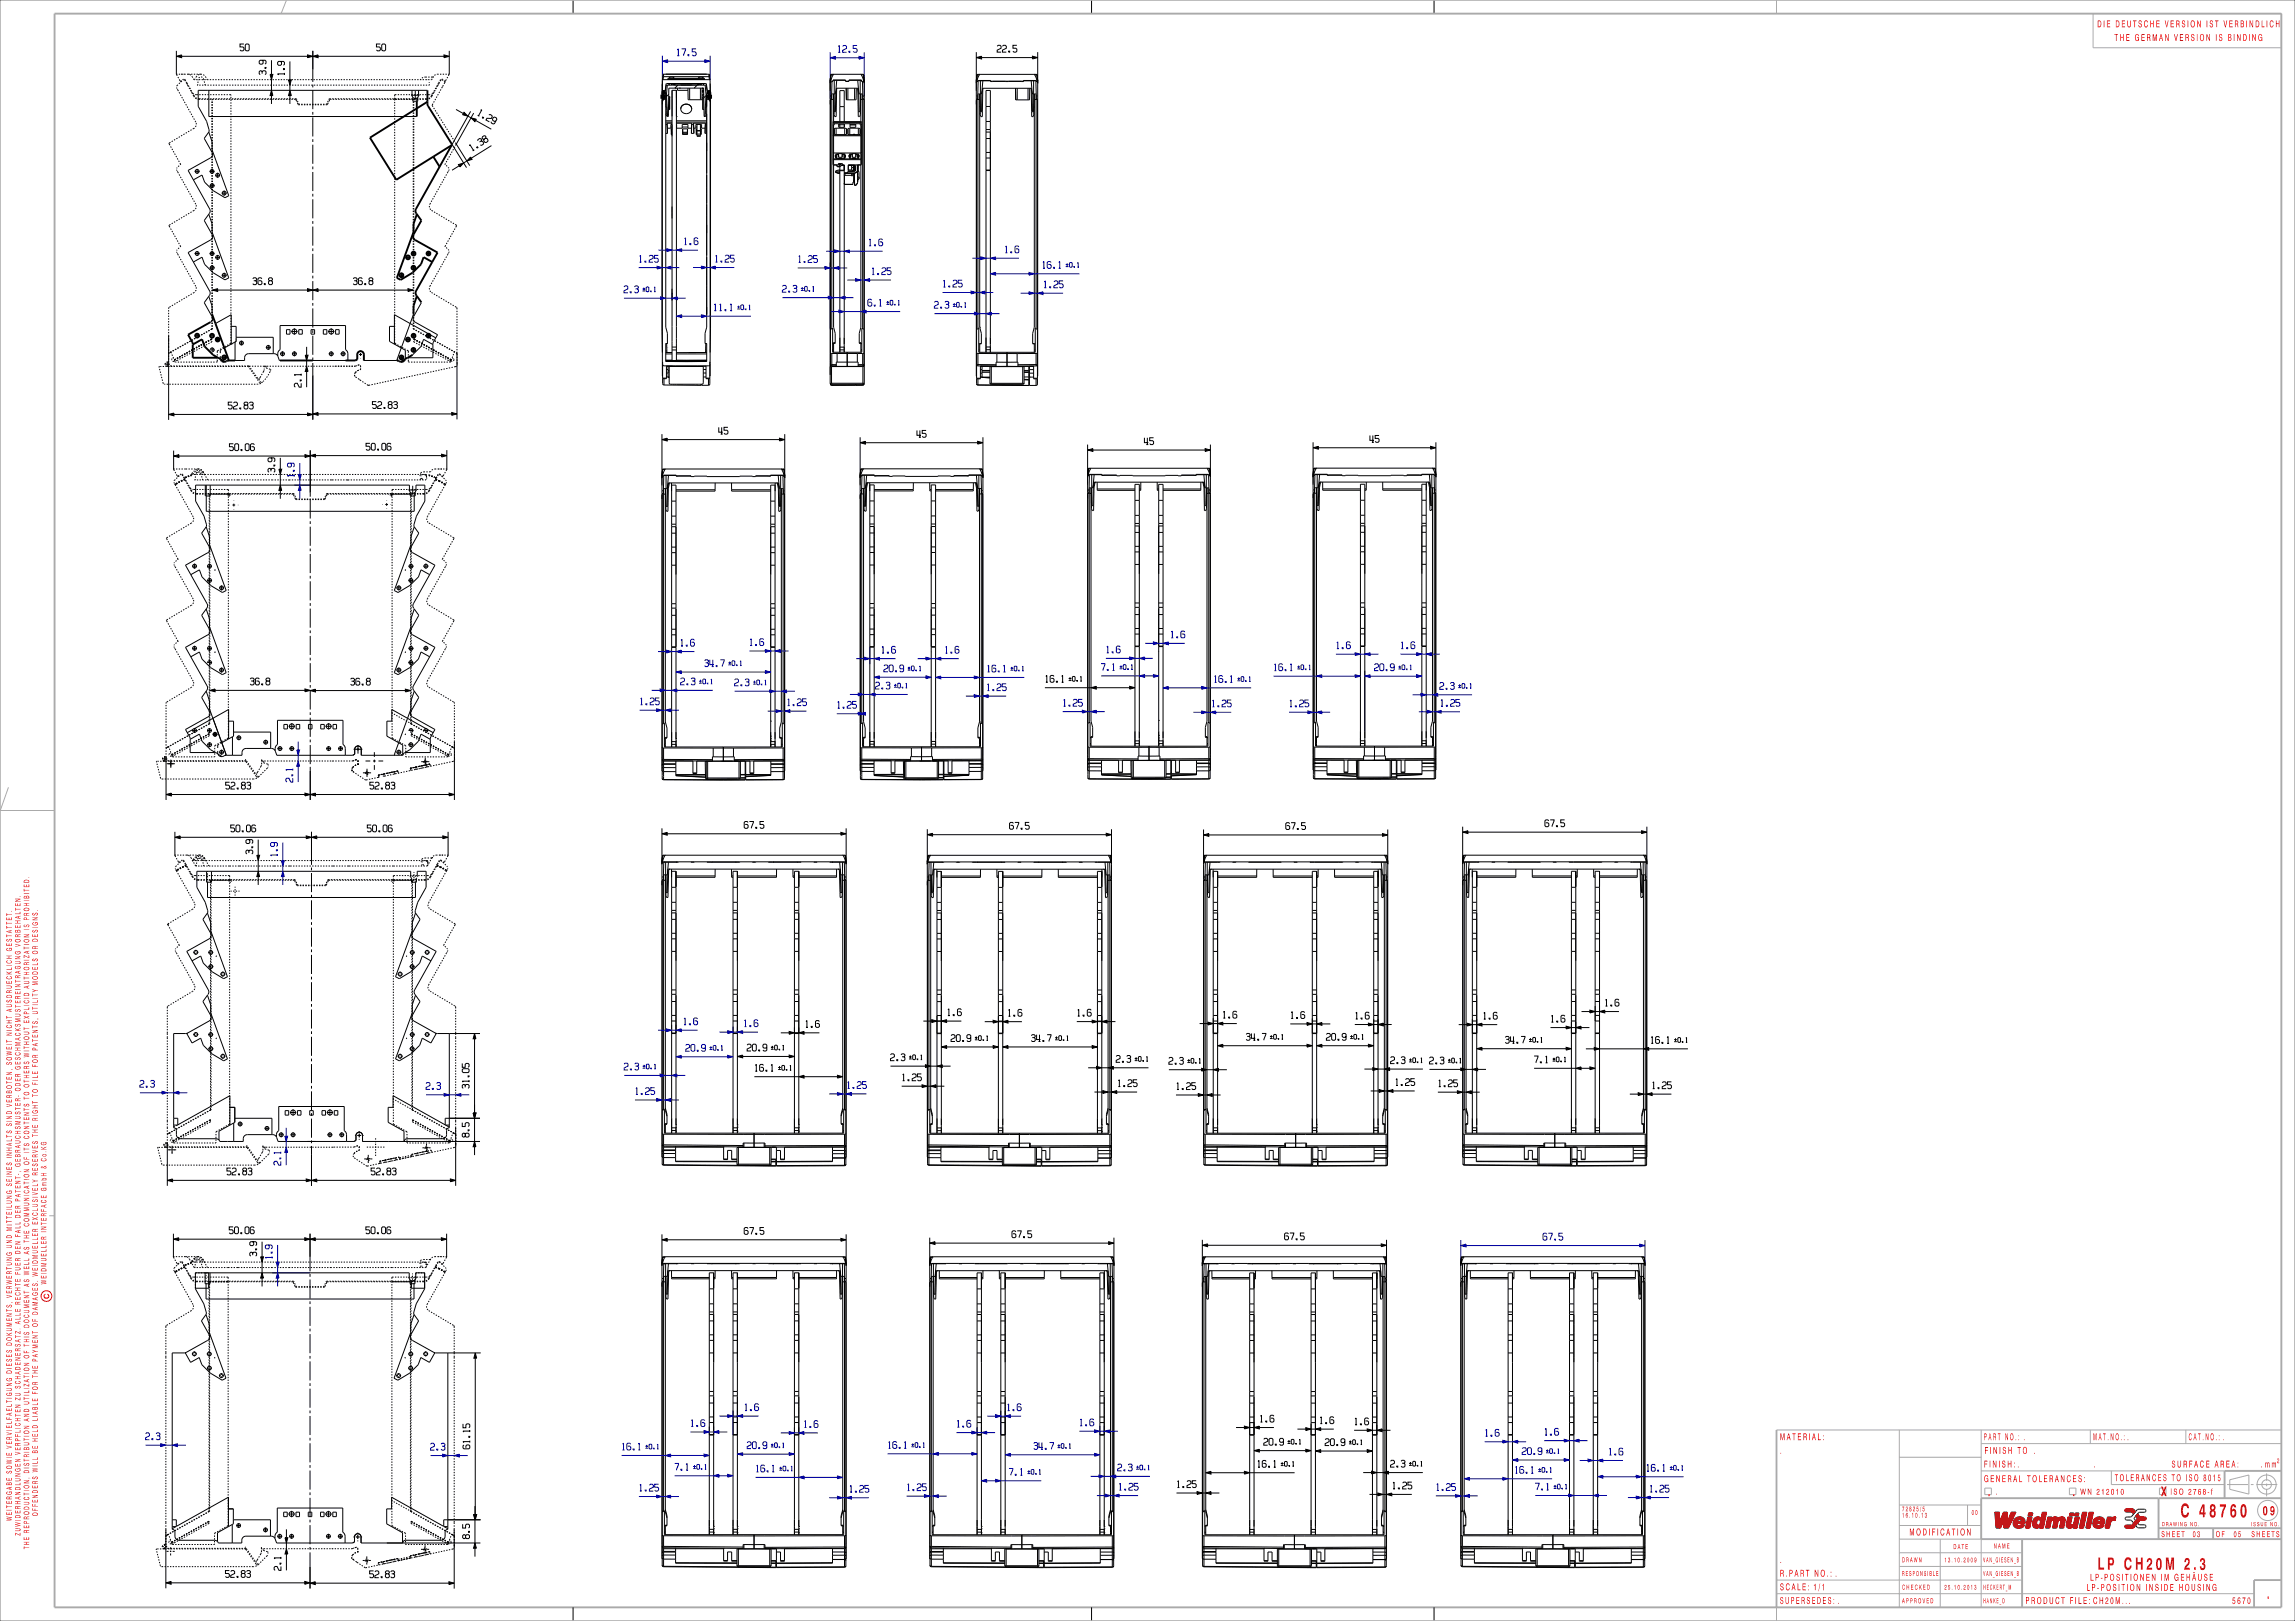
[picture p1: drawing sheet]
<svg xmlns="http://www.w3.org/2000/svg" width="841mm" height="594mm" viewBox="0 0 841 594" stroke-linecap="round" stroke-linejoin="round" font-family="sans-serif">
<g fill="none" stroke="#000" stroke-width=".37">
<path d="M64.6 18.6v8.6M114.6 18.6v11.4M164.6 18.6v8.6M210 .1v4.9M357.8 19.1l.1 118.8M380.3 19.1l-.1 118.8M400 .1v4.9M525.5 .1v4.9M64.6 27.2h.4M64.6 27.2l.4 .6M64.7 32.1l.2 .3M65 32.6l.4 .8"/>
<path d="M65.2 31.1l-.5 .5M65.2 28.2l.2 .5M65.5 27.2h.5M65.6 33.8l.3 .4M65.7 29.1l.5 .7 .3-.3M65.9 30.4l-.4 .3M66.1 34.7l.3 .4M66.2 29.8v.1M66.2 30v.1M66.4 27.2h.6M66.6 35.6l.2 .4M66.7 29.7l-.4 .3"/>
<path d="M67.1 36.4l.2 .5M67.2 29l-.3 .2M67.2 29.2l-.2 .2M67.3 27.2h.7M67.3 29.2h-.1M67.3 29h.1M67.3 29.1l.1 .1M67.5 29.2l.4 .6M67.6 37.3l.2 .4M67.7 29l.4 .6M68.1 38.2l.2 .4M68.2 30.2l.3 .6"/>
<path d="M68.3 30l.5 .9M68.5 27.2h1M68.6 30.9v.1M68.6 39l.2 .5M68.6 31h.1M68.7 31.1l.3 .6M68.9 32.4h.1M68.9 27.2h.1M69 39.9l.3 .5M69 31.3l.3 .5M69.3 32.2l.2 .4M69.5 27.3l.5 .2"/>
<path d="M69.5 32.2l.3 .4M69.8 33l.2 .5M70 27.2h.5M70 33.1l.3 .4M70.1 33.7l.4 .6M70.3 27.9l.3 .5M70.5 33.9l.3 .5M70.6 34.2l.4 .3M70.7 34.8l.5 .8M70.8 35.9h.1M70.9 28.9l.5 .3M71 34.8l.3 .6"/>
<path d="M71 27.2h.5M71.3 29.2h.1M71.5 28.8l-.2 .4M71.5 34.7h1M71.6 35.9l.4 .3M71.7 35.7l.4 .3M71.9 29.2h.5M72 27.2h.5M72.2 27.8l-.4 .6M72.2 31.2h.3M72.5 36.4h.8M72.5 30.9l-.1 .3"/>
<path d="M72.6 29.9l-.1 .5M72.6 36.2h.9M72.6 29.1v.3M72.9 29.2h.5M73 34.7h.5M73 27.3l-.4 .2M73 27.2h.6M73 31.2h.5M73.2 28.3l-.4 .3M73.5 27.2h.5M73.7 28.2l.5 .1M73.8 36.4h.5"/>
<path d="M73.9 29.2h.5M74 34.7h.5M74 31.2h.5M74 36.2h.5M74.5 27.4l.4 .2M74.5 28.7l.2 .6M74.8 36.4h.5M74.8 29.8l.2 .5M74.9 29.2h.5M75 34.7h.5M75 31.2h.5M75 36.2h.5"/>
<path d="M75.1 30.8l.1 .4M75.2 28l.3 .5M75.8 28.9l.1 .3M75.8 36.4h.5M75.9 29.2h.5M76 34.7h.5M76 31.2h.5M76 36.2h.5M76.5 33.1v9.6h76.2M76.8 36.4h.5M76.9 29.2h.5M77 34.7h.5"/>
<path d="M77 31.2h.5M77 36.2h.5M77.6 36.4v.3M77.6 37.2v.5M77.6 38.2v.5M77.6 39.2v.5M77.8 36.4h.5M77.8 36.4v.3M77.8 37.2v.5M77.8 38.2v.5M77.8 39.2v.5M77.9 29.2h.5"/>
<path d="M78 34.7h.5M78 31.2h.5M78 36.2h.5M78.8 36.4h.5M78.9 29.2h.5M79 34.7h.5M79 31.2h.5M79 36.2h.5M79.8 36.4h.5M79.9 29.2h.5M80 34.7h.5M80 31.2h.5"/>
<path d="M80 36.2h.5M80.8 36.4h.5M80.9 29.2h.5M81 34.7h.5M81 31.2h.5M81 36.2h.5M81.8 36.4h.5M81.9 29.2h.5M82 34.7h.5M82 31.2h.5M82 36.2h.5M82.8 36.4h.5"/>
<path d="M82.9 29.2h.5M83 34.7h.5M83 31.2h.5M83 36.2h.5M83.8 36.4h.5M83.9 29.2h.5M84 34.7h.6v.3M84 31.2h.5M84 36.2h.5M84.6 35.5v.5M84.6 36.5v.5M84.6 37.5v.5"/>
<path d="M84.6 38.5v.5M84.6 39.5v.5M84.8 36.4h.5M84.9 29.2h.5M85 31.2h.5M85 36.2h.5M85.8 36.4h.5M85.9 29.2h.5M86 31.2h.5M86 36.2h.5M86.8 36.4h.5M86.9 29.2h.5"/>
<path d="M87 31.2h.5M87 36.2h.5M87.8 36.4h.5M87.9 29.2h.5M88 31.2h.5M88 36.2h.5M88.8 36.4h.5M88.9 29.2h.5M89 31.2h.5M89 36.2h.5M89.8 36.4h.5M89.9 29.2h.5"/>
<path d="M90 31.2h.5M90 36.2h.5M90.8 36.4h.5M90.9 29.2h.5M91 31.2h.5M91 36.2h.5M91.8 36.4h.5M91.9 29.2h.5M92 31.2h.5M92 36.2h.5M92.8 36.4h.5M92.9 29.2h.5"/>
<path d="M93 31.2h.5M93 36.2h.5M93.8 36.4h.5M93.9 29.2h.5M94 31.2h.5M94 36.2h.5M94.8 36.4h.5M94.9 29.2h.5M95 31.2h.5M95 36.2h.5M95.8 36.4h.5M95.9 29.2h.5"/>
<path d="M96 31.2h.5M96 36.2h.5M96.8 36.4h.5M96.9 29.2h.5M97 31.2h.5M97 36.2h.5M97.8 36.4h.5M97.9 29.2h.5M98 31.2h.5M98 36.2h.5M98.8 36.4h.5M98.9 29.2h.5"/>
<path d="M99 31.2h.5M99 36.2h.5M99.8 36.4h.5M99.9 29.2h.5M100 31.2h.5M100 36.2h.5M100.8 36.4h.5M100.9 29.2h.5M101 31.2h.5M101 36.2h.5M101.8 36.4h.5M101.9 29.2h.5"/>
<path d="M102 31.2h.5M102 36.2h.5M102.8 36.4h.5M102.9 29.2h.5M103 31.2h.5M103 36.2h.5M103.8 36.4h.5M103.9 29.2h.5M104 31.2h.5M104 36.2h.5M104.8 36.4h.5M104.9 29.2h.5"/>
<path d="M105 31.2h.5M105 36.2h.5M105.8 36.4h.5M105.9 29.2h.5M106 31.2h.5M106 36.2h.5M106.8 36.4h.5M106.9 29.2h.5M107 31.2h.5M107 36.2h.5M107.8 36.4h.4M107.9 29.2h.5"/>
<path d="M108 31.2h.5M108 36.2h.6l.2 .3M108.2 36.4h.1M108.2 36.4l.5 .8M108.9 29.2h.5M109 37.6l.2 .7 .7 .1M109 37l.2 .4M109 31.2h.5M109.4 37.9l.5 .3M109.9 29.2h.5M110 31.2h.5M110.4 38.4h.5"/>
<path d="M110.4 38.2h.5M110.9 29.2h.5M111 31.2h.5M111.4 38.4h.5M111.4 38.2h.5M111.9 29.2h.5M112 31.2h.5M112.4 38.4h.5M112.4 38.2h.5M112.9 29.2h.5M113 31.2h.5M113.4 38.4h.5"/>
<path d="M113.4 38.2h.5M113.9 29.2h.5M114 31.2h.5M114.4 38.4h.5M114.4 38.2h.5M114.6 31v1M114.6 33v7M114.9 29.2h.5M115 31.2h.5M115.4 38.4h.5M115.4 38.2h.5M115.9 29.2h.5"/>
<path d="M116 31.2h.5M116.4 38.4h.5M116.4 38.2h.5M116.9 29.2h.5M117 31.2h.5M117.4 38.4h.5M117.4 38.2h.5M117.9 29.2h.5M118 31.2h.5M118.4 38.4h.5M118.4 38.2h.5M118.9 29.2h.5"/>
<path d="M119 31.2h.5M119.8 37.9l-.4 .3M119.9 29.2h.5M120 38.3l-.6 .1M120 38.3h.1M120 31.2h.5M120.3 37l-.2 .4M120.3 37.6l-.3 .7M120.8 36.5l-.3 .7M120.8 36.5h.1M120.9 29.2h.5M121 31.2h.5"/>
<path d="M121.2 36.2h-.6l-.1 .3M121.5 36.4l-.7 .1M121.7 36.2h.5M121.9 29.2h.5M122 36.4h.5M122 31.2h.5M122.7 36.2h.5M122.9 29.2h.5M123 36.4h.5M123 31.2h.5M123.7 36.2h.5M123.9 29.2h.5"/>
<path d="M124 36.4h.5M124 31.2h.5M124.7 36.2h.5M124.9 29.2h.5M125 36.4h.5M125 31.2h.5M125.7 36.2h.5M125.9 29.2h.5M126 36.4h.5M126 31.2h.5M126.7 36.2h.5M126.9 29.2h.5"/>
<path d="M127 36.4h.5M127 31.2h.5M127.7 36.2h.5M127.9 29.2h.5M128 36.4h.5M128 31.2h.5M128.7 36.2h.5M128.9 29.2h.5M129 36.4h.5M129 31.2h.5M129.7 36.2h.5M129.9 29.2h.5"/>
<path d="M130 36.4h.5M130 31.2h.5M130.7 36.2h.5M130.9 29.2h.5M131 36.4h.5M131 31.2h.5M131.7 36.2h.5M131.9 29.2h.5M132 36.4h.5M132 31.2h.5M132.7 36.2h.5M132.9 29.2h.5"/>
<path d="M133 36.4h.5M133 31.2h.5M133.7 36.2h.5M133.9 29.2h.5M134 36.4h.5M134 31.2h.5M134.7 36.2h.5M134.9 29.2h.5M135 36.4h.5M135 31.2h.5M135.7 36.2h.5M135.9 29.2h.5"/>
<path d="M136 36.4h.5M136 31.2h.5M136.7 36.2h.5M136.9 29.2h.5M137 36.4h.5M137 31.2h.5M137.7 36.2h.5M137.9 29.2h.5M138 36.4h.5M138 31.2h.5M138.7 36.2h.5M138.9 29.2h.5"/>
<path d="M139 36.4h.5M139 31.2h.5M139.7 36.2h.5M139.9 29.2h.5M140 36.4h.5M140 31.2h.5M140.7 36.2h.5M140.9 29.2h.5M141 36.4h.5M141 31.2h.5M141.7 36.2h.5M141.9 29.2h.5"/>
<path d="M142 36.4h.5M142 31.2h.5M142.7 36.2h.5M142.9 29.2h.5M143 36.4h.5M143 31.2h.5M143.7 36.2h.5M143.9 29.2h.5M144 36.4h.5M144 31.2h.5M144.6 36.4h.9M144.6 35.8v1"/>
<path d="M144.6 37.3v.5M144.6 38.3v.5M144.6 39.3v.5M144.7 36.2h.5M144.9 29.2h.5M145 31.2h.5M145.3 34.7h-.7v.6M145.7 36.2h.5M145.8 34.7h.5M145.8 36.4h.7M145.9 29.2h.5M146 31.2h.5"/>
<path d="M146.7 36.2h.5M146.8 34.7h.5M146.8 36.4h.7M146.9 29.2h.5M147 31.2h.5M147.7 36.2h.5M147.8 34.7h.5M147.8 36.4h.7M147.9 29.2h.5M148 31.2h.5M148.7 36.2h.5M148.8 34.7h.5"/>
<path d="M148.8 36.4h.7M148.9 29.2h.5M149 31.2h.5M149.7 36.2h.5M149.8 34.7h.5M149.8 36.4h.7M149.9 29.2h.5M150 31.2h.5M150.6 34.9h3.1M150.7 36.2h.5M150.8 34.7h.5M150.8 36.4h1.5"/>
<path d="M150.9 29.2h.5M151 33.1v2l.3 .6M151 31.2h.5M151.3 35.7a1.2 1.2 0 0 0 1.8 0M151.3 35.7v1.4h1.8v-1.4M151.4 36.4v.3M151.4 37.2v.5M151.4 38.2v.5M151.4 39.2v.5M151.6 36.4v.3M151.6 37.2v.5M151.6 38.2v.5"/>
<path d="M151.6 39.2v.5M151.7 36.2h.5M151.8 34.7h.5M151.9 29.2h.5M152 31.2h.5M152.2 33.3v3.2M152.7 36.2h.5M152.7 36v1.1M152.8 34.7h.5M152.8 36.4h.5M152.9 29.2h.5M153 31.2h.5"/>
<path d="M153.4 33.1v1.9l-.3 .7M153.7 36.2h.5M153.8 34.7h.5M153.8 36.4h.5M153.9 29.2h.5M153.9 32.3h.1M154 31.2h.5M154.2 29l-.1 .2M154.7 36.2h.5M154.8 34.7h.5M154.8 36.4h.5M154.9 29.2h.5"/>
<path d="M155 31.2h.5M155 28.4l-.4 .2M155.8 34.7h.5M155.9 29.2h.6M156 31.2h.5M156.4 28.2l-.9 .1M156.6 36.2h-.9M156.6 33.1h-84v5.9l3.1 5.5 .9 3.1-.1 .8M156.7 36.4h-.9M156.9 29.2h.5M156.9 28.2h.5M157.3 30.1v.3"/>
<path d="M157.3 30.9l.1 .3h-.4M157.5 35.8l-.5 .3M157.6 36l-.4 .3M157.6 34.7h-.8M158.3 34.8l-.5 .7M158.4 28.9l-.5 .3M158.5 34.8l-.5 .9M158.6 34.3l-.5 .3M158.7 38l-.3 .5 .3 .6M158.7 33.9l-.2 .5M158.8 28.1l-.9 .1M158.8 28.1h.1"/>
<path d="M158.9 28l-.3 .4M158.9 39.5l.3 .5M159 33.9l-.2 .4M159.1 33.7l-.2 .3M159.1 37.1l-.2 .5M159.2 33.1l-.2 .4M159.5 33l-.3 .5M159.6 27.4l-.4 .2M159.6 36.2l-.2 .5M159.7 32.2l-.2 .4M160 32.2l-.3 .4M160 33h.1"/>
<path d="M160.1 35.4l-.2 .4M160.2 31.3l-.2 .5M160.6 34.5l-.2 .4M160.7 30.9l-.5 .8M160.7 27.2h-.6M161 30l-.5 .9M161.1 30.2l-.3 .6M161.1 33.6l-.2 .5M161.2 27.2h.5M161.5 29.1l-.3 .5M161.6 29.3l-.3 .5M161.6 29.3h.1"/>
<path d="M161.6 32.8l-.3 .4M161.8 29.2l.6 .3M161.9 29l.5 .2M162 29.5h.1M162.2 27.2h.5M162.5 31.2l-.7 1.1M162.7 29.6l.5 .1M162.8 29.8l.2 .2M163 30h.1M163 30v.3M163 30.3l-.3 .4M163.1 29.8v.1"/>
<path d="M163.1 30l-.1 .3M163.2 27.2h.5M163.2 29.7h.1M163.6 29.1l-.4 .6M164.1 28.2l-.3 .5M164.2 27.2h.4M164.6 27.2l-.3 .6M242.6 35.5v1M242.7 31.2l-.1 4.3M242.7 31v.2M242.7 33.2h1.1l.5-2.6h14.4l.5 2.6h1M242.7 36.4l-.1 84.1"/>
<path d="M242.7 35.4l-.1 .1M242.7 31.1v.1M242.7 36.7h.1M242.7 36.2h.5M242.7 34.7h.6M242.7 31h.1M242.7 30.6v.4M242.9 28.2l-.2 1.1M242.9 29.2l-.2 .2 .1 108.4M242.9 29.2h17.1l.2 .2-.1 108.4M243 27.4l-.1 .8M243 33.4l-.3 .2"/>
<path d="M243 33.2v.2M243.1 28.1l-.2 .1M243.1 28.1h16.7M243.1 28.1l-.1 1.1M243.2 27.3l-.1 .8M243.2 27.3l-.2 .1M243.2 36.2l.1 .2v-3l-.4 1.2h.4v1.8M243.2 27.2v.1M243.2 27.2l-.2 .2M243.2 27.2h16.5M243.2 35.4h.1M243.3 34.6l-.1 1.6"/>
<path d="M243.6 33.4l.4 1M243.9 32.4h.1M244 36.4h-1.2l-.1 .8M244 39.2h.3v2.5h-.3M244 39h.1M244 34.4v.3M244 34.4v85.5l.6 2.2v3.8h-.6v6.6h7.5M244 35.4h.1M244 36.1h.1M244 38.1h.1M244 27.2h-.1M244 31.2h14.9"/>
<path d="M244 34.7h.2M244 34.7l.1 4.5M244.1 38.4h-.1M244.2 34.7l.4 8M244.3 31.2l-.2 .2-.3 2h-.8M244.8 31.2l-.3 .2-.3 3.3M244.8 29.1h13.3M244.8 28.9l.2-.2h12.9l.2 .2M244.8 29v.1M244.8 28.9v.2M244.8 28.9h13.3M244.8 28.8l-.1 .4"/>
<path d="M245 36.1h.3M245 35.4h.4M245.1 34.5l-.8 .8M245.1 30.6v.6M245.3 30.6l-.1 .6M245.3 36.1v4M245.4 35.4v4.7h-.4M245.4 35.4l-.1 .7M245.5 28.2l-.3 .5M245.5 28.2h1.2M245.5 28.2l-.1 .5M246 30.6v.6"/>
<path d="M246.1 30.6v.4M246.1 31l-.1-.2h1l-.2 .2M246.1 31l.4-.2 .3 .2M246.3 36h.1M246.3 33.1h1.6v99h-1.6zM246.7 28.2l.3 .5M246.7 28.2l.1 .5M246.8 31h.1M246.9 30.6l-.1 .4M247 30.6v.6M247.1 30.6l.2 .5M247.2 30.6v.4"/>
<path d="M247.3 31.1h8.3M247.3 31.1l.1 .1M248.3 32.3v.8h3.8M248.4 31.2l-1.1 1.1M249.3 31.1v.1M249.5 31.1h4M249.9 38.8l1.3-.6 1.4 .3 .8 1-.1 1.1-1.3 1-1.6-.2-.6-.6-.3-.7zM252.1 32.3l.1 4.2h5l.1-4.2 .5 .1-.4-.1M252.7 32.3v4.2M253.7 31.1v.1M255.5 31.2l-1.1 1.1M255.6 31.1v.1"/>
<path d="M255.7 31l.1-.4-.2 .5M256 30.6v.6M256.1 30.6v.4M256.1 31l.4-.2 .3 .2M256.1 31l-.1-.2h1l-.2 .2M256.2 28.2l-.3 .5M256.2 28.2h1.3M256.2 28.2v.5M256.7 32.3v4.2M256.9 30.6l-.1 .4M257 30.6v.6M257.3 33.7h.6"/>
<path d="M257.4 33.4l.5 .2M257.4 34.9h.2M257.4 34.9h.1M257.4 33.2h.1M257.4 33.2v.1M257.5 28.2l.3 .5M257.5 28.2v.5M257.5 35.4v4.7h.5M257.5 35.4h.4M257.5 35.4l.1 .7M257.5 33.2h-.1M257.5 33.2h.1"/>
<path d="M257.6 34.9h.1M257.6 36.1v4M257.6 36.1h.3M257.7 33.2h.1M257.7 33.2h-.2M257.7 30.6v.6M257.8 30.6v.6M257.8 33.2h.1M257.9 33l-.6 .1M257.9 34.3l-.5 .6M257.9 34.6l-.3 .3M258.1 28.8l.1 .4"/>
<path d="M258.1 28.9v.2M258.1 29v.2M258.1 29.1v.1M258.2 31.2l.2 .2 .3 3.3M258.6 31.2l.2 .2 .3 2h.9M258.7 35l-.8 .8M258.7 34.7h.2M258.7 34.7l-.4 8M258.8 39h.2M258.8 38.4h.2M258.9 38.1h.1M258.9 36.1h.1"/>
<path d="M258.9 35.4h.1M258.9 34.7l-.1 4.5M259 39.2h-.4v2.5h.4M259 36.4h1.1l.1 .8M259 34.4l-.1 .3M259 34.4v85.5l-.6 2.2v3.8h.6v6.6h-7.5M259 27.2h.1M259 32.4h.1M259.3 33.4l-.3 1M259.6 34.6h.4l-.3-1.2-.1 3M259.6 34.7h.6M259.7 35.4h.1"/>
<path d="M259.7 34.6v1.6M259.7 27.2v.1M259.7 27.2l.3 .2M259.7 36.2h.5M259.7 36.2v.2M259.7 27.3l.1 .8M259.7 27.3l.3 .1M259.8 28.1l.3 .1M259.8 28.1l.1 1.1M260 33.4l.2 .2M260 33.2v.2M260 27.4l.1 .8"/>
<path d="M260.1 28.2l.1 1.1M260.1 36.7h.1M260.2 36.4l.2 84.1M260.2 31.1l.1 .1M260.2 35.4l.1 .1M260.2 31h.1M260.2 30.6l.1 .4M260.3 31v.2M260.3 31.2v4.3M260.3 35.5v1M304.2 36.7h.1M304.2 35.2h.5"/>
<path d="M304.2 37h.1M304.2 36.2h.5M304.2 29.5v.2M304.2 29.5v.6M304.4 28.2l-.2 112.1M304.4 29.2h.1M304.4 29.2l-.2 1.4M304.4 28.2l-.2 1.3M304.4 30h.5M304.4 29v.2M304.4 29v1M304.5 27.5l-.1 .7"/>
<path d="M304.5 27.5l-.1 1.5M304.5 27.5h.1M304.5 27.4v.1M304.5 27.3v.2M304.7 36.2v.2M304.7 27.2l-.2 .2M304.7 27.2l-.2 .3M304.7 27.2h11.5M304.8 34.6h.1M304.8 34.6v86h-.5M305.2 29.7h-.3l-.2 6.5M305.2 29.4h4.6"/>
<path d="M305.3 27.4h-.8M305.3 27.4l-.9 2.6M305.5 36.4h-1.2v97.9M305.5 39.1h.1M305.5 34.4v10.2M305.6 27.2l-.3 .2M305.6 34.4l.1 6.5M305.7 29.4v5M306.2 33.8l-.2 .6h-1.2M306.3 33.7l-.2 7.2M306.3 33.6l-.1 .2M306.6 32.3l-.2 10.4h-.5l-.3-.7-.1-7.6"/>
<path d="M306.6 29.4l-.4 4.4M307.8 39.1h1.6M309.9 29.7h1.2M309.9 29.7l-.1-.4h-4.5l-.1 .6h-.3M309.9 29.7v.1M309.9 29.8h1.2M310.1 32.3l.1 4.3h3.5l.1-4.3M310.7 32.3v4.3M311.1 29.7v-.4h4.6v.4M311.1 29.7v.1M311.1 29.4h4.6M313.2 32.3v4.3"/>
<path d="M314.3 29.4l.4 4.5M314.3 32.3l.2 10.4h.5l.3-.7 .2-7.6v10.2M314.3 32.3h-7.7l-.3 1.3M314.3 32.3l.4 1.3M314.6 33.6l.1 .3M314.7 33.8l.1 7.1M314.7 33.9l.2 .5h1.3M315.2 29.4v5M315.3 34.4l-.1 6.5M315.3 27.2l.3 .2M315.3 39.1h.2M315.5 36.4h1.1v97.9"/>
<path d="M315.6 27.4l.9 2.6M315.6 27.4h.8M315.7 29.7h.3l.2 6.5M315.7 29.7v.1M315.7 29.8l.4 .1M316.1 30h.4M316.1 34.6v86h.5M316.1 34.6h.1M316.2 35.2h.5M316.2 27.2l.2 .2M316.2 27.2l.3 .3M316.2 36.2h.5"/>
<path d="M316.2 36.2v.2M316.4 27.4h.1M316.5 27.5l.1 .7M316.5 27.5h.1M316.5 27.5v1.5M316.5 29l.1 .2M316.5 29v1M316.5 29.2h.1M316.6 29.2l.1 1.4M316.6 28.2l.1 1.3M316.6 36.7h.1M316.6 37h.1"/>
<path d="M316.7 29.3v111M316.7 29.5v.2M357.8 36.7h.1M357.8 36.2h.5M357.8 35.2h.5M357.8 30.2v.2M357.8 30.4v.2M357.8 29v.7M357.8 29v.4M357.9 28.2l-.1 .8M357.9 29.3h.1M357.9 29.3l-.1 1.1"/>
<path d="M358 29.9h.1M358 29.9h.4M358 29l-.1 .3M358 29h.1M358 29v.8M358 29.8v.1M358 29.8h.4M358 27.5l-.1 .7M358 27.5v1.5M358 27.5h.1M358.1 27.3l-.1 .2M358.3 36.2v.2"/>
<path d="M358.3 27.2l-.3 .3M358.3 27.2h21.5M358.3 35.2v1M358.3 34.6l.1 86h-.5M358.4 29.6h4.6M358.9 27.4l-.9 .1M358.9 27.4l-.9 2.4M359 36.4h-1.1v104.2M359 39.2h.1M359 39h.1M359.2 27.2l-.3 .2M359.2 34.4l.1 6.5"/>
<path d="M359.3 29.6v4.8M359.8 33.8l-.2 .6h-1.3M359.8 33.7l-.1 7.2M360.1 32.3l-.3 1.5M360.1 32.3h17.8M360.1 32.3l-.1 10.4h-.5l-.3-1.8M360.2 29.6l-.4 4.2M361.3 39h1.6M363 29.8h12.1M363.8 29.8v.1M368.4 29.8v.1M369.6 29.8v.1"/>
<path d="M372.1 32.3l.1 4.3h5.1v-4.3M372.8 32.3v4.3M374.3 29.8v.1M375.1 29.6h4.5M375.1 29.8l-.1-.3h4.6l.1 5.7M375.1 29.8l-12.1 .1v-.4h-4.6l-.1 5.7M376.7 32.3v4.3M377.9 29.6l.4 4.4M377.9 32.3l.2 10.4h.5l.3-1.8M377.9 32.3l.4 1.7M378.2 33.9l.1 7M378.3 34l.1 .4h1.3"/>
<path d="M378.8 29.6v4.8M378.9 34.4l-.1 6.5M378.9 27.2l.3 .2M378.9 39.3h.1M378.9 39.1h.1M379 36.4h1.2v104.3l-.5 .5M379.2 27.4l.8 2.4M379.2 27.4l.8 .1M379.6 29.8h.4M379.6 29.9h.5M379.7 34.6v86h.5M379.7 35.2h.6"/>
<path d="M379.7 35.2l.1 1M379.8 27.2l.2 .3M379.8 36.2v.2M379.8 36.2h.5M380 27.5h.1M380 27.5l.1 .7M380 27.5l.1 1.5M380 29.8l.1 .1M380.1 29v.8M380.1 29h.1M380.1 29.3h.1M380.1 29v.3"/>
<path d="M380.1 29.9h.1M380.1 29.3l.2 1.3M380.1 28.2l.2 1.3M380.1 28.2l.1 .8M380.2 36.7h.1M380.2 29.3l.1 .1M380.3 29.5v.2M380.3 29.5v.7M62.5 52.1l-.6 .5 .4 .6M62.5 53.7l.3 .4M63 54.5l.2 .5M63.3 51.6l-.4 .3"/>
<path d="M63.5 55.4l.2 .4M64 56.3l.2 .4M64.2 51.1l-.4 .3M64.5 57.1l.2 .5M65 58l.2 .5M65 50.6l-.4 .3M65.5 58.9l.2 .4M65.9 50.1l-.4 .2M65.9 59.8l.3 .5M66.8 49.6l-.5 .2M67.6 49.1l-.4 .2M68.5 48.6l-.4 .2"/>
<path d="M69.3 48l-.4 .3M69.5 40.8l.3 .4M70 41.7l.3 .4M70.2 47.5l-.4 .3M70.5 42.5l.3 .5M71 43.4l.2 .4M71.3 46.9l-.7 .4M71.5 44.3l.2 .5M71.8 46.1l-.2 .4M71.9 45.1v.5M76.5 48.4l-1.7 2.3 2.9 5.1a1.5 1.5 0 0 1-.6 2.1l-8.2 4.5 7.9 14.2a1.6 1.6 0 0 1-.3 1.9M76.5 48.4l1.2 3.6v3l6.1 16.7-1.4 .7-4.3-2.6-3.1-3-1-2.7-3.1 1.8"/>
<path d="M77.6 40.2v.5M77.6 41.2v.5M77.6 42.2v.5M77.6 43.2v.5M77.6 44.2v.5M77.6 45.2v.5M77.6 46.2v.5M77.6 47.2v.5M77.6 48.2v.5M77.6 49.2v.5M77.6 50.2v.5M77.6 51.2v.5"/>
<path d="M77.6 52.2v.5M77.6 53.2v.5M77.6 54.2v.5M77.6 55.2v.5M77.6 56.2v.5M77.6 57.2v.5M77.6 58.2v.5M77.6 59.2v.5M77.8 40.2v.5M77.8 41.2v.5M77.8 42.2v.5M77.8 43.2v.5"/>
<path d="M77.8 44.2v.5M77.8 45.2v.5M77.8 46.2v.5M77.8 47.2v.5M77.8 48.2v.5M77.8 49.2v.5M77.8 50.2v.5M77.8 51.2v.5M77.8 52.2v.5M77.8 53.2v.5M77.8 54.2v.5M77.8 55.2v.5"/>
<path d="M77.8 56.2v.5M77.8 57.2v.5M77.8 58.2v.5M77.8 59.2v.5M84.6 40.5v.5M84.6 41.5v.5M84.6 42.5v.5M84.6 43.5v.5M84.6 44.5v.5M84.6 45.5v.5M84.6 46.5v.5M84.6 47.5v.5"/>
<path d="M84.6 48.5v.5M84.6 49.5v.5M84.6 50.5v.5M84.6 51.5v.5M84.6 52.5v.5M84.6 53.5v.5M84.6 54.5v.5M84.6 55.5v.5M84.6 56.5v.5M84.6 57.5v.5M84.6 58.5v.5M84.6 59.5v.5"/>
<path d="M114.6 41v1M114.6 43v7M114.6 51v1M114.6 53v7M144.6 40.3v.5M144.6 41.3v.5M144.6 42.3v.5M144.6 43.3v.5M144.6 44.3v.5M144.6 45.3v.5M144.6 46.3v.5M144.6 47.3v.5"/>
<path d="M144.6 48.3v.5M144.6 49.3v.5M144.6 50.3v.5M144.6 51.3v.5M144.6 52.3v.5M144.6 53.3v.5M144.6 54.3v.5M144.6 55.3v.5M144.6 56.3v.5M144.6 57.3v.5M144.6 58.3v.5M144.6 59.3v.5"/>
<path d="M151.4 40.2v.5M151.4 41.2v.5M151.4 42.2v.5M151.4 43.2v.5M151.4 44.2v.5M151.4 45.2v.5M151.4 46.2v.5M151.4 47.2v.5M151.4 48.2v.5M151.4 49.2v.5M151.4 50.2v.5M151.4 51.2v.5"/>
<path d="M151.4 52.2v.5M151.4 53.2v.5M151.4 54.2v.5M151.4 55.2v.5M151.4 56.2v.5M151.4 57.2v.5M151.4 58.2v.5M151.4 59.2v.5M151.6 40.2v.5M151.6 41.2v.5M151.6 42.2v.5M151.6 43.2v.5"/>
<path d="M151.6 44.2v.5M151.6 45.2v.5M151.6 46.2v.5M151.6 47.2v.5M151.6 48.2v.5M151.6 49.2v.5M151.6 50.2v.5M151.6 51.2v.5M151.6 52.2v.5M151.6 53.2v.5M151.6 54.2v.5M151.6 55.2v.5"/>
<path d="M151.6 56.2v.5M151.6 57.2v.5M151.6 58.2v.5M151.6 59.2v.5M159.5 40.4l.2 .4M160 41.2l.3 .5M160.5 42.1l.3 .4M161 42.9l.3 .5M161.6 43.8l.2 .4M162.1 44.6l.3 .5M162.6 45.5l.3 .4M163.2 46.3l.2 .5"/>
<path d="M163.3 59.9l-.3 .4M163.7 47.2l.3 .4M163.7 59l-.2 .5M164.2 48l.3 .5M164.2 58.1l-.2 .5M164.7 57.3l-.2 .4M164.8 48.9l.2 .4M165.2 56.4l-.2 .4M165.3 49.7l.3 .5M165.6 53l5.4 8.4M165.7 55.5l-.3 .5M165.8 50.6l.3 .4"/>
<path d="M166.2 54.7l-.3 .4M166.3 51.4l.3 .4M166.7 53.8l-.3 .4M166.9 52.3l5.2 8.4M167.2 52.7v.2M167.2 52.9l-.3 .4M172.5 40.8l-6.9 12.3M173.6 41.4l-6.4 11.5M244 44.8h2.3M244 44.3h2.3M244 45.6h.4M244 48.9h.6"/>
<path d="M244.1 41.7l.3 1h.5l.2-10.4h12.7l.2 10.4h.5l.3-1M244.4 45.2h1.9M244.4 45.2l.2 1.8M244.4 45.2v.4M244.4 45.6l.2 3.3M244.6 47v1.9M244.9 41.7l-.3 .4M245.8 46.5h.5M246 49.3h.3M246 47.2v2.1M246 47.2h.3M246 47.2l.1 1.3"/>
<path d="M246.1 48.5h.2M246.1 48.5v.3M246.1 48.8h.2M246.1 48.8l-.1 .5M246.3 42.7h.1M246.3 45.6h-.5v1.4h-1.2M247.9 44.8h11.1M247.9 44.3h11.1M247.9 46.5h.1M247.9 45.6h.1M247.9 45.2h5.6M247.9 47h2.1v-1.4h2.1v1.4h1.3"/>
<path d="M250 46.5h2.1M250.1 49.3h1.8M250.1 47.2h1.8M250.1 47.2v2.1M250.1 47.2l.1 1.3M250.2 48.5h1.7M250.2 48.8h1.7M250.2 48.8l-.1 .5M250.2 48.5v.3M251.9 48.8v.5M251.9 48.5v.3M251.9 47.2v2.1"/>
<path d="M251.9 47.2v1.3M253.4 48.9h.9M253.4 47v1.9M253.5 45.6h.6M253.5 45.6l-.1 3.3M253.5 45.2l-.1 1.8M253.5 45.2v.4M254.1 45.2h4.4M254.1 45.2l.2 1.8M254.1 45.2v.4M254.1 45.6l.2 3.3M254.3 47h.7v-1.4h2.1v1.4h1.3"/>
<path d="M254.3 47v1.9M255 46.5h.4M255.1 49.3h.3M255.1 47.2h.3M255.1 47.2v2.1M255.1 47.2l.1 1.3M255.2 48.5h.2M255.2 48.8h.2M255.2 48.8l-.1 .5M255.2 48.5v.3M255.4 49.7h1.3M255.4 49.1h1.3"/>
<path d="M255.4 45.6v4.3h1.3v-4.3M255.4 47.9h1.3M255.4 48h1.3M256.7 48.5h.2M256.7 49.3h.2M256.7 46.5h.4M256.7 47.2h.2M256.7 48.8h.2M256.9 48.5v.3M256.9 48.8v.5M256.9 47.2v2.1M256.9 47.2v1.3"/>
<path d="M258.3 42.5l-.2 .2M258.4 47v1.9M258.4 48.9h.6M258.5 45.6h.5M258.5 45.6l-.1 3.3M258.5 45.2l-.1 1.8M258.5 45.2v.4M305.3 56.1h10.4M305.3 44.8h.4v1h-.2M305.3 45.4h10.4M305.3 58.3l10.2-.1 .2 .2-10.2 .1zM305.3 49.5h10.2l.2 .2h-10.2z"/>
<path d="M305.5 44.6l-.2 .1v15.5l1.9 .2v-.5h1.5v.5h.7v68.7M305.5 45.8l-.2 .2M305.5 44.6h10M305.5 41.6h.1M305.5 45.8v74.1M305.6 40.9h.8M305.7 47.3v1.8l.7 .2M305.7 44.9h9.5M305.7 47.3v1.8M306.1 56.9l.1 .7M306.1 56.9v.1M306.1 57l.4 .3"/>
<path d="M306.1 57l.2 .7M306.2 57.6h.1M306.2 57.6l.3 .2M306.3 57.8l.4 .2M306.3 56.8l-.2 .1M306.3 56.6v.2M306.3 57.6v.2M306.3 56.6l.2 .1M306.3 56.8l.2 .1M306.4 47l-.7 .3M306.4 49.3h3.1M306.4 47h3.1"/>
<path d="M306.4 47v2.3M306.5 56.7v1.3l-.2-.2M306.7 58l.5 .1M306.7 56.4l-.4 .2M306.7 56.4h.4M306.7 56.4v1.6M307.1 56.4v.2M307.1 56.6l.2 .3M307.1 56.6l-.6 .1M307.2 58.1h1.5M307.2 56.3l-.1 .1M307.2 56.3h1.5"/>
<path d="M307.2 56.3l.1 .1M307.3 56.4v1.3M307.3 56.4v.5M307.3 56.9v.8M307.3 57.7h1.3M307.3 45.3v1.4h2.1v-1.4M307.4 58.1h.1M307.6 58.1h.1M307.8 44.6v-11.4h1.6v11.4M307.8 45.7v1M308.3 58.1h.1M308.5 58.1h.1"/>
<path d="M308.6 56.9v.8M308.7 56.4l-.1 .5M308.7 56.4l-.1 1.3M308.7 56.3l.2 .1M308.7 56.3v.1M308.8 56.6l.7 .1M308.8 56.6l-.2 .3M308.9 56.4h.4M308.9 56.4l-.1 .2M309.3 58l-.6 .1M309.3 56.4l.4 .2M309.3 56.4v1.6"/>
<path d="M309.4 45.7v1M309.4 45.7h-2.1M309.5 56.7v1.3l.2-.2M309.5 47l.7 .3M309.5 47v2.3M309.7 56.8l.1 .1M309.7 57.8l-.4 .2M309.7 56.6v.2M309.7 57.6v.2M309.7 56.8l-.2 .1M309.7 56.6l-.2 .1M309.7 57.6l-.2 .2"/>
<path d="M309.7 57.6h.1M309.8 57l-.2 .7M309.8 57l-.3 .3M309.8 56.9l-.1 .7M309.8 56.9v.1M310.2 47.3v1.8l-.7 .2M310.2 47.3v1.8M310.7 47.3v1.8l.7 .2M310.7 47.3v1.8M311.1 56.9l.1 .7M311.1 56.9v.1M311.1 57l.4 .3"/>
<path d="M311.1 57l.3 .7M311.2 57.6l.1 .2M311.2 57.6l.3 .2M311.3 57.8l.4 .2M311.3 56.8l-.2 .1M311.3 56.6v.2M311.3 56.8l.2 .1M311.3 56.6l.2 .1M311.4 47l-.7 .3M311.4 49.3h3.1M311.4 47h3.1M311.4 47v2.3"/>
<path d="M311.5 56.7v1.3l-.2-.2M311.5 45.3v1.4h2.1v-1.4M311.5 45.7h2.1M311.7 58h2.6M311.7 56.4l-.4 .2M311.7 56.4v1.6M311.7 56.4h.4M312.1 56.4v.2M312.1 56.6l.2 .3M312.1 56.6l-.6 .1M312.2 56.3l-.1 .1M312.2 56.3h1.5"/>
<path d="M312.2 56.3l.1 .1M312.3 58.1h.1M312.3 56.4v.5M312.3 56.4v1.3M312.3 56.9v.8M312.3 57.7h1.3M312.8 58.1h.1M312.8 49.1v.2M312.8 49.3h.3M312.8 49.1h.3M313.1 49.1v.2M313.1 49.1l.1 .2"/>
<path d="M313.1 49.3h.1M313.6 56.9v.8M313.7 56.4l-.1 1.3M313.7 56.4l-.1 .5M313.7 56.3l.2 .1M313.7 56.3v.1M313.8 56.6l-.2 .3M313.8 56.6l.7 .1M313.9 56.4h.4M313.9 56.4l-.1 .2M314.3 56.4l.4 .2M314.3 56.4v1.6"/>
<path d="M314.5 56.7v1.3l.2-.2M314.5 40.9h.8M314.5 47l.7 .3M314.5 47v2.3M314.7 57.8l-.4 .2M314.7 56.8l.1 .1M314.7 56.6v.2M314.7 57.6v.2M314.7 57.6l-.2 .2M314.7 56.8l-.2 .1M314.7 56.6l-.2 .1M314.7 57.6h.1"/>
<path d="M314.8 57l-.2 .7M314.8 57l-.3 .3M314.8 56.9l-.1 .7M314.8 56.9v.1M315.2 47.3v1.8l-.7 .2M315.2 47.3v1.8M315.3 41.6h.2M315.5 44.6h.2v15.7l-4.8 .1-.1 2.3-.3 .7M315.5 45.8l.2 .2M315.5 45.8v74.1M315.7 44.8h-.5v1h.3M359 41.7h.2"/>
<path d="M359 41.8h.2M359.2 40.9l-.2-6.5v85.5l.6 2.3v3.7h-.9M359.2 40.9h.8M361.3 57.9h1.6M361.3 44.5h1.6M361.3 47.5h1.6M361.3 48.4h1.6M361.3 50.8h1.6M361.3 55.9h1.6M362.9 48.4h.1M362.9 52h.1M362.9 55h.1"/>
<path d="M378 40.9h.9M378.8 41.8h.2M378.9 40.9l.1-6.5v85.5M64.7 62.2l.2 .3M64.9 61.4l-.2 .3M65 62.7l.4 .8M65.6 63.9l.3 .4M65.6 60.7l-.3 .4M66.1 64.8l.3 .4M66.2 60.2l-.2 .2M66.6 65.7l.2 .4M66.8 79.7l-.5 .2"/>
<path d="M67.1 66.5l.2 .5M67.6 67.4l.2 .4M67.6 79.2l-.4 .2M68.1 68.3l.2 .4M68.5 78.7l-.4 .2M68.6 69.1l.2 .5M69 70l.3 .5M69.3 78.1l-.4 .3M69.5 70.9l.3 .4M70 71.8l.3 .4M70.2 77.6l-.4 .3M70.5 72.6l.3 .5"/>
<path d="M71 73.5l.2 .4M71.3 77l-.7 .4M71.3 62.8h1.9M71.5 74.4l.2 .5M71.8 76.2l-.2 .4M71.9 75.2v.5M72.2 61.9v1.8M76.5 78.5l-1.7 2.3 2.9 5.1a1.5 1.5 0 0 1-.6 2.1l-8.2 4.5 7.9 14.2a1.61 1.61 0 0 1-.3 1.9M76.5 78.5l1.2 3.6v3l6.1 16.7-1.4 .8-4.3-2.7-3.1-3-1-2.7-3.1 1.8M76.8 62.8h1.8M76.8 68h1.9M77.6 60.2v.5"/>
<path d="M77.6 61.2v.5M77.6 62.2v.5M77.6 63.2v.5M77.6 64.2v.5M77.6 65.2v.5M77.6 66.2v.5M77.6 67.2v.5M77.6 68.2v.5M77.6 69.2v.5M77.6 70.2v.5M77.6 71.2v.5M77.6 72.2v.5"/>
<path d="M77.6 73.2v.5M77.6 74.2v.5M77.6 75.2v.5M77.6 76.2v.5M77.6 77.2v.5M77.6 78.2v.5M77.6 79.2v.5M77.7 61.9v1.8M77.7 67.1v1.8M77.8 60.2v.5M77.8 61.2v.5M77.8 62.2v.5"/>
<path d="M77.8 63.2v.5M77.8 64.2v.5M77.8 65.2v.5M77.8 66.2v.5M77.8 67.2v.5M77.8 68.2v.5M77.8 69.2v.5M77.8 70.2v.5M77.8 71.2v.5M77.8 72.2v.5M77.8 73.2v.5M77.8 74.2v.5"/>
<path d="M77.8 75.2v.5M77.8 76.2v.5M77.8 77.2v.5M77.8 78.2v.5M77.8 79.2v.5M78.8 64.2h1.9M79.7 63.3v1.8M81.2 70.8h1.9M82.2 69.9v1.8M84.6 60.5v.5M84.6 61.5v.5M84.6 62.5v.5"/>
<path d="M84.6 63.5v.5M84.6 64.5v.5M84.6 65.5v.5M84.6 66.5v.5M84.6 67.5v.5M84.6 68.5v.5M84.6 69.5v.5M84.6 70.5v.5M84.6 71.5v.5M84.6 72.5v.5M84.6 73.5v.5M84.6 74.5v.5"/>
<path d="M84.6 75.5v.5M84.6 76.5v.5M84.6 77.5v.5M84.6 78.5v.5M84.6 79.5v.5M114.6 61v1M114.6 63v7M114.6 71v1M114.6 73v7M144.6 60.3v.5M144.6 61.3v.5M144.6 62.3v.5"/>
<path d="M144.6 63.3v.5M144.6 64.3v.5M144.6 65.3v.5M144.6 66.3v.5M144.6 67.3v.5M144.6 68.3v.5M144.6 69.3v.5M144.6 70.3v.5M144.6 71.3v.5M144.6 72.3v.5M144.6 73.3v.5M144.6 74.3v.5"/>
<path d="M144.6 75.3v.5M144.6 76.3v.5M144.6 77.3v.5M144.6 78.3v.5M144.6 79.3v.5M151.4 60.2v.5M151.4 61.2v.5M151.4 62.2v.5M151.4 63.2v.5M151.4 64.2v.5M151.4 65.2v.5M151.4 66.2v.5"/>
<path d="M151.4 67.2v.5M151.4 68.2v.5M151.4 69.2v.5M151.4 70.2v.5M151.4 71.2v.5M151.4 72.2v.5M151.4 73.2v.5M151.4 74.2v.5M151.4 75.2v.5M151.4 76.2v.5M151.4 77.2v.5M151.4 78.2v.5"/>
<path d="M151.4 79.2v.5M151.6 60.2v.5M151.6 61.2v.5M151.6 62.2v.5M151.6 63.2v.5M151.6 64.2v.5M151.6 65.2v.5M151.6 66.2v.5M151.6 67.2v.5M151.6 68.2v.5M151.6 69.2v.5M151.6 70.2v.5"/>
<path d="M151.6 71.2v.5M151.6 72.2v.5M151.6 73.2v.5M151.6 74.2v.5M151.6 75.2v.5M151.6 76.2v.5M151.6 77.2v.5M151.6 78.2v.5M151.6 79.2v.5M157.3 75.5l.1 .5M157.5 76.4l.3 .4M157.8 74.4l-.3 .6"/>
<path d="M158.1 77.1l.5 .3M158.3 73.5l-.3 .4M158.7 72.6l-.2 .5M159.1 77.6l.4 .3M159.2 71.8l-.2 .4M159.7 70.9l-.2 .4M159.9 78.1l.4 .3M160.2 70l-.2 .5M160.7 69.1l-.2 .5M160.8 78.7l.4 .2M161.2 68.3l-.3 .4M161.6 79.2l.5 .2"/>
<path d="M161.7 67.4l-.3 .4M162.2 66.5l-.3 .5M162.5 79.7l.4 .2M162.7 65.7l-.3 .4M163.1 60.2v.1M163.1 64.8l-.2 .4M163.5 60.6l.4 .3M163.6 63.9l-.2 .4M164.1 63l-.2 .5M164.2 62.9v.1M164.2 61.3l.3 .3M164.3 62.7l-.1 .2"/>
<path d="M164.6 62.1l-.2 .4M306.2 63.1l1.1 .3M306.6 60.4l.3 .7M306.9 61.1h.1M307.3 63.4l.3 .1M307.3 62.7l.3 .1M307.3 62.7l-1.1 .1M307.4 63.5h-.1M307.6 63.4h-.3M307.6 62.3l-1.4 .4v.4l1.1 .4M307.6 62.6l-.3 .1M307.6 62.3h.2"/>
<path d="M307.6 63.4h.2M307.6 62.3v.3M307.6 62.8v.6M307.6 63.5h.1M307.6 62.8h.2M307.6 63.5h.2M307.6 60.1l1.4 .5M307.6 60.1l1.4 .4M307.6 60.1l-.2-.2v.8h.4v.4M307.8 62.4h1.6M307.8 61.1v68M307.8 61.1h-.9"/>
<path d="M308.5 60.6h.2M308.5 60.6l-.7 .5M308.5 60.5v.1M309 60.5h.4M309 60.4v.2M309.4 63.5h3.6M309.4 62.6h-1.8M309.4 63.4h3.5M309.4 64v.4M309.4 64.4v3.2M309.4 67.6h3.2M309.7 63.5v.8"/>
<path d="M309.7 64.3h2.4M309.7 64.3l-.3 .1M310.8 62.8h2.1M310.8 62.6h1.7M310.8 62.3h1.3M310.9 60.6h1.2M310.9 60.5h2M312.1 60.6v1.7M312.1 63.5v1h.3l.3-.9M312.1 61.4h.6M312.1 62.2l.6 .4M312.6 63.5v.1"/>
<path d="M312.6 63.6l-.5 .4M312.6 63.6h.1M312.7 61.4v1.2M312.7 63.6h.1M312.7 63.5v.1M312.8 60.6l-.1 .8M312.8 63.5l-.1 .1M312.8 66.7h-.2v.9h-3.2v-.5v.5M312.8 66.2h.3v.5M312.8 63.5v3.3h-.2M312.9 61.4l.1 .1M312.9 60.6l.5 .4"/>
<path d="M312.9 60.5l.7 .6M312.9 62.3l-.2-.2v.5M312.9 60.5v.5M312.9 62.3v.5M312.9 63.4l.1 .1M312.9 61l-.1 1.3M312.9 61h.1M313 60.6l.1 1.7-.1-1.7M313 63.5l.1 3.2M313 63.5h.1M313.1 63.5l.1 4.4M313.1 66.7l.1 1.2"/>
<path d="M313.2 67.9h.1M313.2 67.9h.5M313.4 62.2l-.2 .3-.5 .1M313.4 61.8l-.5 .5M313.4 61v1.2M313.4 61l.2 .1M313.4 62.2h.2M313.6 62.2l-.7 .6M313.6 61.1v1.1M313.7 67.9h.1M314 60.4l.2 .7M314.2 60.4v.7"/>
<path d="M314.2 62.2l-.3 .9-1 .3M314.2 61.1v1.1M314.3 62.7v4.3l-.6 .9M314.3 67l-.6 .9M314.3 66.7h.1M314.3 65.9v.1M314.3 65.9v.5M314.3 62.6v2.2l.5 .5-.5 .4v1.1M314.3 63.5v.6M314.3 65.8v.1M314.3 62.7l.5 .4v2.2l-.5 .6M314.4 60.4v1.8"/>
<path d="M314.4 62.2l-.4 .9-1.1 .4M314.4 62.2h-.2M314.5 62.2l-.2 .6M314.5 62.2l-.1 .5M314.5 60.4v1.8M314.5 62.2h-.1M361.3 62.5h1.6M361.3 62.3h1.6M62 82.7v.1M62 82.8l.3 .5M62.5 82.2l-.6 .5M62.5 83.8l.3 .4"/>
<path d="M63 84.6l.2 .5M63.3 81.7l-.4 .3M63.5 85.5l.2 .4M64 86.4l.2 .4M64.2 81.2l-.4 .3M64.5 87.2l.2 .5M64.7 92.3l.2 .3M64.9 91.5l-.2 .3M65 88.1l.2 .5M65 92.8l.4 .8M65 80.7l-.4 .3M65.5 89l.2 .4"/>
<path d="M65.6 94l.3 .4M65.6 90.8l-.3 .4M65.9 80.2l-.4 .2M65.9 89.9l.3 .5M66.1 94.9l.3 .4M66.2 90.3l-.2 .2M66.6 95.8l.2 .4M67.1 96.6l.2 .5M67.6 97.5l.2 .4M68.1 98.4l.2 .4M68.6 99.2l.2 .5M71.3 92.9h1.9"/>
<path d="M72.2 92v1.8M76.8 92.9h1.8M76.8 98.1h1.9M77.6 80.2v.5M77.6 81.2v.5M77.6 82.2v.5M77.6 83.2v.5M77.6 84.2v.5M77.6 85.2v.5M77.6 86.2v.5M77.6 87.2v.5M77.6 88.2v.5"/>
<path d="M77.6 89.2v.5M77.6 90.2v.5M77.6 91.2v.5M77.6 92.2v.5M77.6 93.2v.5M77.6 94.2v.5M77.6 95.2v.5M77.6 96.2v.5M77.6 97.2v.5M77.6 98.2v.5M77.6 99.2v.5M77.7 92v1.8"/>
<path d="M77.7 97.2v1.8M77.8 80.2v.5M77.8 81.2v.5M77.8 82.2v.5M77.8 83.2v.5M77.8 84.2v.5M77.8 85.2v.5M77.8 86.2v.5M77.8 87.2v.5M77.8 88.2v.5M77.8 89.2v.5M77.8 90.2v.5"/>
<path d="M77.8 91.2v.5M77.8 92.2v.5M77.8 93.2v.5M77.8 94.2v.5M77.8 95.2v.5M77.8 96.2v.5M77.8 97.2v.5M77.8 98.2v.5M77.8 99.2v.5M78.8 94.3h1.9M79.7 93.4v1.8M82.2 100v1.8"/>
<path d="M84.6 80.5v.5M84.6 81.5v.5M84.6 82.5v.5M84.6 83.5v.5M84.6 84.5v.5M84.6 85.5v.5M84.6 86.5v.5M84.6 87.5v.5M84.6 88.5v.5M84.6 89.5v.5M84.6 90.5v.5M84.6 91.5v.5"/>
<path d="M84.6 92.5v.5M84.6 93.5v.5M84.6 94.5v.5M84.6 95.5v.5M84.6 96.5v.5M84.6 97.5v.5M84.6 98.5v.5M84.6 99.5v.5M114.6 81v1M114.6 83v7M114.6 91v1M114.6 93v7"/>
<path d="M144.6 80.3v.5M144.6 81.3v.5M144.6 82.3v.5M144.6 83.3v.5M144.6 84.3v.5M144.6 85.3v.5M144.6 86.3v.5M144.6 87.3v.5M144.6 88.3v.5M144.6 89.3v.5M144.6 90.3v.5M144.6 91.3v.5"/>
<path d="M144.6 92.3v.5M144.6 93.3v.5M144.6 94.3v.5M144.6 95.3v.5M144.6 96.3v.5M144.6 97.3v.5M144.6 98.3v.5M144.6 99.3v.5M147.1 100v1.8M148.6 94.3h1.8M149.5 93.4v1.8M150.6 98.1h1.8"/>
<path d="M150.6 92.9h1.9M151.4 80.2v.5M151.4 81.2v.5M151.4 82.2v.5M151.4 83.2v.5M151.4 84.2v.5M151.4 85.2v.5M151.4 86.2v.5M151.4 87.2v.5M151.4 88.2v.5M151.4 89.2v.5M151.4 90.2v.5"/>
<path d="M151.4 91.2v.5M151.4 92.2v.5M151.4 93.2v.5M151.4 94.2v.5M151.4 95.2v.5M151.4 96.2v.5M151.4 97.2v.5M151.4 98.2v.5M151.4 99.2v.5M151.5 97.2v1.8M151.6 92v1.8M151.6 80.2v.5"/>
<path d="M151.6 81.2v.5M151.6 82.2v.5M151.6 83.2v.5M151.6 84.2v.5M151.6 85.2v.5M151.6 86.2v.5M151.6 87.2v.5M151.6 88.2v.5M151.6 89.2v.5M151.6 90.2v.5M151.6 91.2v.5M151.6 92.2v.5"/>
<path d="M151.6 93.2v.5M151.6 94.2v.5M151.6 95.2v.5M151.6 96.2v.5M151.6 97.2v.5M151.6 98.2v.5M151.6 99.2v.5M156.1 92.9h1.8M157 92v1.8M160.7 99.2l-.2 .5M161.2 98.4l-.3 .4M161.7 97.5l-.3 .4"/>
<path d="M162.2 96.6l-.3 .5M162.7 95.8l-.3 .4M163.1 90.3v.1M163.1 94.9l-.2 .4M163.3 89.9l-.3 .5M163.4 80.2l.4 .2M163.5 90.7l.4 .3M163.6 94l-.2 .4M163.8 89l-.2 .4M164.2 80.7l.4 .3M164.2 91.4l.3 .3M164.3 92.8l-.4 .8"/>
<path d="M164.3 88.1l-.2 .5M164.6 92.2l-.2 .4M164.8 87.2l-.3 .5M165.1 81.2l.4 .3M165.3 86.4l-.3 .4M165.8 85.5l-.3 .4M165.9 81.7l.5 .3M166.3 84.6l-.3 .5M166.7 83.8l-.2 .4M166.8 82.2l.5 .4-.3 .7M61.8 113.6v.5M61.8 114.6v.5"/>
<path d="M61.8 115.6v.5M61.8 116.6v.5M61.8 117.6v.5M61.8 118.6v.5M61.8 119.6v.5M62 112.6l-.2 .5M62.5 112.3l-.4 .3M63.4 111.8l-.4 .2M64.3 111.3l-.5 .2M65.1 110.8l-.4 .2M66 110.2l-.4 .3M66.8 109.7l-.4 .3"/>
<path d="M67.7 109.2l-.4 .3M68.6 108.7l-.5 .3M69 100.1l.3 .5M69.4 108.2l-.4 .3M69.5 101l.3 .4M70 101.9l.3 .4M70.3 107.7l-.5 .2M70.5 102.7l.3 .5M71 103.6l.2 .4M71.3 107.1l-.6 .3M71.5 104.5l.2 .5M71.8 106.3l-.2 .4"/>
<path d="M71.9 105.3v.5M76.5 108.6l-1.7 2.3 2.9 5.1a1.5 1.5 0 0 1-.6 2.1M76.5 108.6l1.2 3.6v3M77.6 100.2v.5M77.6 101.2v.5M77.6 102.2v.5M77.6 103.2v.5M77.6 104.2v.5M77.6 105.2v.5M77.6 106.2v.5M77.6 107.2v.5M77.6 108.2v.5"/>
<path d="M77.6 109.2v.5M77.6 110.2v.5M77.6 111.2v.5M77.6 112.2v.5M77.6 113.2v.5M77.6 114.2v.5M77.6 115.2v.5M77.6 116.2v.5M77.6 117.2v.5M77.6 118.2v.5M77.6 119.2v.5M77.8 100.2v.5"/>
<path d="M77.8 101.2v.5M77.8 102.2v.5M77.8 103.2v.5M77.8 104.2v.5M77.8 105.2v.5M77.8 106.2v.5M77.8 107.2v.5M77.8 108.2v.5M77.8 109.2v.5M77.8 110.2v.5M77.8 111.2v.5M77.8 112.2v.5"/>
<path d="M77.8 113.2v.5M77.8 114.2v.5M77.8 115.2v.5M77.8 116.2v.5M77.8 117.2v.5M77.8 118.2v.5M77.8 119.2v.5M79 118.6l5.7-3.3v10.8M81.2 100.9h1.9M84.6 100.5v.5M84.6 101.5v.5M84.6 102.5v.5"/>
<path d="M84.6 103.5v.5M84.6 104.5v.5M84.6 105.5v.5M84.6 106.5v.5M84.6 107.5v.5M84.6 108.5v.5M84.6 109.5v.5M84.6 110.5v.5M84.6 111.5v.5M84.6 112.5v.5M84.6 113.5v.5M84.6 114.5v.5"/>
<path d="M84.6 115.5v.5M84.6 116.5v.5M84.6 117.5v.5M84.6 118.5v.5M84.6 119.5v.5M84.7 119.6h1.8v5.5M114.6 101v1M114.6 103v7M114.6 111v1M114.6 113v7M144.5 119.6h-1.8v5.5l1.8 1M144.6 100.3v.5"/>
<path d="M144.6 101.3v.5M144.6 102.3v.5M144.6 103.3v.5M144.6 104.3v.5M144.6 105.3v.5M144.6 106.3v.5M144.6 107.3v.5M144.6 108.3v.5M144.6 109.3v.5M144.6 110.3v.5M144.6 111.3v.5M144.6 112.3v.5"/>
<path d="M144.6 113.3v.5M144.6 114.3v.5M144.6 115.3v.5M144.6 116.3v.5M144.6 117.3v.5M144.6 118.3v.5M144.6 119.3v.5M146.2 100.9h1.8M151.4 100.2v.5M151.4 101.2v.5M151.4 102.2v.5M151.4 103.2v.5"/>
<path d="M151.4 104.2v.5M151.4 105.2v.5M151.4 106.2v.5M151.4 107.2v.5M151.4 108.2v.5M151.4 109.2v.5M151.4 110.2v.5M151.4 111.2v.5M151.4 112.2v.5M151.4 113.2v.5M151.4 114.2v.5M151.4 115.2v.5"/>
<path d="M151.4 116.2v.5M151.4 117.2v.5M151.4 118.2v.5M151.4 119.2v.5M151.5 115.2l-6.1 16.7M151.6 100.2v.5M151.6 101.2v.5M151.6 102.2v.5M151.6 103.2v.5M151.6 104.2v.5M151.6 105.2v.5M151.6 106.2v.5"/>
<path d="M151.6 107.2v.5M151.6 108.2v.5M151.6 109.2v.5M151.6 110.2v.5M151.6 111.2v.5M151.6 112.2v.5M151.6 113.2v.5M151.6 114.2v.5M151.6 115.2v.5M151.6 116.2v.5M151.6 117.2v.5M151.6 118.2v.5"/>
<path d="M151.6 119.2v.5M154.4 110.9l-2.8 5.1a1.5 1.5 0 0 0 .5 2.1l8.2 4.5-1.6 3.2-.1 5.3h-9.2M157.3 105.6l.1 .5M157.5 106.5l.3 .4M157.8 104.5l-.3 .6M158.1 107.2l.4 .2M158.3 103.6l-.3 .4M158.7 102.7l-.2 .5M159 107.7l.4 .2M159.2 101.9l-.2 .4M159.7 101l-.2 .4M159.8 108.2l.5 .3"/>
<path d="M160.2 100.1l-.2 .5M160.7 108.7l.4 .3M161.6 109.2l.4 .3M162.4 109.7l.4 .3M163.3 110.2l.4 .3M164.1 110.8l.5 .2M165 111.3l.4 .2M165.9 111.8l.4 .2M166.7 112.3l.5 .3M167.3 112.6l.2 .8M167.5 113.9v.5M167.5 114.9v.5"/>
<path d="M167.5 115.9v.5M167.5 116.9v.5M167.5 117.9v.5M167.5 118.9v.5M167.5 119.9v.5M246.3 119.6h.1M305.5 119.9h.1M305.5 119.9l.6 2.3v3.6h-1M315.5 119.9h.1M315.5 119.9l-.6 2.3v3.6h.9M379 119.9l-.6 2.3v3.7h1M379 119.9h.1"/>
<path d="M58.4 134.3l-.1 .4M58.5 135.2l.1 .5M58.6 134.3h.5M58.7 136.1l.1 .5M58.9 137.1l.2 .5M59.2 138.1l.1 .5M59.4 139.1l.2 .4M59.6 134.3h.5M60.3 133.4h2M60.6 134.3h.5M60.7 133l-.2 .5M60.7 133.9l.4 .3"/>
<path d="M61.2 134.2l.5 .1M61.3 132.5v1.9M61.5 132.7h-.4M61.6 134.3h.5M61.6 132.7h.2M61.8 133.6l.1 .2M61.8 120.6v.5M61.8 121.6v.5M61.8 122.6v31.3M61.8 129.5h.1M61.9 129.5h-.1M62 129.3l-.2 .1"/>
<path d="M62.1 129.3l-.3 .2M62.3 134.1h.7M62.6 129.1l.2 .4M62.6 134.3h.5M62.7 128.9h.1M62.8 128.9v.1M62.8 128.9l-.7 .3M62.9 128.9l-.5 .3 .2-.1M63 129.9l.2 .5M63.1 131.4l-.2 .6M63.2 132.4h.5M63.4 130.8l.2 .4-.2 .1"/>
<path d="M63.5 134.1h.5M63.6 134.3h.5M63.6 128.4l-.4 .2M63.8 128.4l-.5 .3M63.8 132.4h.1M63.8 131.9l.6-.4zM63.8 131.9h.1M63.9 132h.1M63.9 132.4h-.1M63.9 132.1h.1M63.9 132.1h.3M63.9 132.1l.1 .1"/>
<path d="M63.9 132.4l.7 .3M64.4 131.7l-.5 .3M64.5 127.9l-.4 .2M64.5 134.1h.5M64.6 134.3h.5M64.6 127.9l-.4 .3M65.1 132.7h.5M65.3 131l-.5 .3M65.3 131.2l-.5 .3M65.3 131.1l-.5 .3M65.3 131.9l-.7 .2M65.4 127.4l-.5 .2"/>
<path d="M65.5 127.4l-.4 .3M65.5 134.1h.5M65.6 134.3h.5M66.1 132.7h.5M66.1 130.6l-.4 .2 .5-.2M66.2 130.7l-.5 .3M66.2 131.4l-.4 .2M66.3 126.9l-.5 .2M66.4 126.9l-.5 .3M66.5 134.1h.5M66.6 130.3l.4-.2-.4 .2M66.6 134.3h.5"/>
<path d="M67 130.3l-.4 .2M67.1 130.9l-.5 .3M67.1 126.4l-.4 .3M67.1 132.7h.5M67.3 126.5l-.5 .2M67.5 134.1h.5M67.6 134.3h.5M67.9 129.6l-.4 .2M67.9 129.6l-.4 .3M67.9 129.8l-.4 .2M68 130.5l-.5 .2M68 125.9l-.4 .3"/>
<path d="M68.1 126l-.4 .2M68.1 132.7h.5M68.5 134.1h.5M68.6 134.3h.5M68.8 129.1l-.5 .3M68.8 129.2l-.5 .2M68.8 129.3l-.5 .2M68.8 130l-.4 .2M68.9 125.4l-.5 .3M69 125.5l-.4 .2M69.1 132.7h.5M69.5 134.1h.5"/>
<path d="M69.6 134.3h.5M69.6 128.6l-.4 .3M69.7 128.8l-.5 .2M69.7 129.5l-.4 .2M69.7 124.9l-.4 .3M69.9 125l-.5 .2M70.1 132.7h.5M70.5 128.1l-.4 .3M70.5 134.1h.5M70.5 128.2l-.4 .2M70.5 128.3l-.4 .3M70.6 129l-.4 .3"/>
<path d="M70.6 124.5l-.4 .2M70.6 134.3h.5M70.6 126.1v.1M70.7 124.5l-.4 .2M71.1 132.7h.5M71.3 123h1.9M71.4 127.6l-.5 .3M71.4 127.7l-.4 .2M71.4 127.8l-.4 .3M71.5 128.6l-.5 .2M71.5 124l-.4 .2M71.5 134.1h.5"/>
<path d="M71.6 124l-.4 .3M71.6 134.3h.5M72.1 132.7h.5M72.2 122.1v1.8M72.3 127.1l-.5 .3M72.3 127.4l-.5 .2M72.4 123.5l-.5 .2M72.4 128.1l-.5 .2M72.5 123.5l-.4 .3M72.5 134.1h.5M72.6 134.3h.5M73.1 126.6l-.4 .4"/>
<path d="M73.1 132.7h.5M73.2 126.9l-.5 .2M73.2 123l-.4 .2M73.2 127.6l-.4 .3M73.4 123l-.5 .3M73.5 134.1h.5M73.6 134.3h.5M74 126.2l-.4 .2M74 126.2l-.4 .3M74 126.4l-.4 .2M74.1 122.5l-.4 .2M74.1 127.2l-.4 .2"/>
<path d="M74.1 132.7h.5M74.2 122.5l-.4 .3M74.4 125.9l.5-.2-.5 .2M74.5 134.1h.5M74.6 134.3h.5M74.9 125.9l-.4 .2M75 122l-.5 .3M75 126.7l-.4 .2M75.1 122.1l-.4 .2M75.1 132.7h.5M75.5 134.1h.5M75.6 134.3h.5"/>
<path d="M75.7 125.2l-.4 .3M75.8 125.4l-.5 .3M75.9 121.5l-.5 .3M75.9 126.2l-.5 .2M76 121.6l-.5 .2M76.1 132.7h.5M76.5 134.1h.5M76.6 124.7l-.4 .3 .4-.2M76.6 134.3h.5M76.7 124.9l-.5 .3M76.7 121l-.4 .3M76.8 125.7l-.5 .3"/>
<path d="M76.8 123h1.8M76.8 128.2h1.9M76.9 121.1l-.5 .2M77.1 128a.7 .7 0 0 1 1.1-.3 .7 .7 0 0 1-.2 1.2M77.1 132.7h.5M77.5 134.1h.5M77.6 134.3h.5M77.6 120.5l-.4 .3M77.6 120.2v.3M77.6 124.2l-.5 .3 .5-.4v.4l-.5 .2M77.6 125v.3l-.4 .2M77.7 122.1v1.8"/>
<path d="M77.7 127.3v1.8M77.8 120.2v.3l-.5 .3M77.8 120.4l-.2 .1M78.1 132.7h.5M78.5 134.1h.5M78.6 134.3h.5M78.8 124.4h1.9M79.5 134.1h.5M79.6 132.5l-.5 .2M79.6 134.3h.5M79.6 131.1h.3M79.6 129.8v.5"/>
<path d="M79.6 130.8v.5M79.6 131.8v.7M79.6 132.5h.1M79.7 123.7l-.6 .7M79.7 123.5v1.8M80.1 123.8l-1 .9M80.2 128.3l-.6 .3v.7M80.3 124l-1 1M80.3 124.8l-.1 .2M80.4 124.3l-.8 .8M80.5 134.1h.5M80.6 134.3h.5"/>
<path d="M80.7 130.5v1.1M81 127.8l-.4 .2M81.2 128.1l-.5 .2v1.1M81.2 131h1.9M81.5 134.1h.5M81.6 134.3h.5M81.9 127.3l-.4 .2M82.2 130.1v1.8M82.5 134.1h.5M82.6 134.3h.5M82.8 126.8l-.5 .3M83.5 134.1h.5"/>
<path d="M83.6 134.3h.5M83.7 126.3l-.5 .3M84.5 134.1h.5M84.6 134.3h.5M84.6 120.5v.5M84.6 121.5v.5M84.6 122.5v.5M84.6 123.5v.5M84.6 124.5v.5M84.6 125.5v.3l-.5 .3M84.7 126.1h.1M85.5 134.1h.5"/>
<path d="M85.6 134.3h.5M86.1 134.2h.1M86.3 125.2l-.2 6.9h3.5v-1a1.5 1.5 0 0 1 1.5-1.5h9.5l1.2 .8M86.5 134.1h.5M86.5 125.1l-.1 .1M86.5 125.1l-4.8 2.7M86.5 123.6h13.6v6M86.6 134.3h.5M87.5 134.1h.5M87.6 134.3h.5M87.6 125.7h1.7M88.5 124.9v1.6"/>
<path d="M88.5 134.1h.5M88.6 134.3h.5M89.5 134.1h.5M89.6 134.3h.5M90.5 134.1h.7l.3 .4M90.6 134.3h.5M91 134.3l.2 .3M91.2 134.3h.2M91.3 134.2h.5M91.5 135l.3 .4M91.8 134.9l.3 .4M92 135.8l.3 .4"/>
<path d="M92.3 134.2h.5M92.4 135.7l.3 .4M92.6 136.6l.3 .4M92.9 136.5l.3 .4M93.2 137.4l.3 .4M93.3 134.2h.5M93.5 137.3l.3 .5M93.8 138.3l.2 .4M94.1 138.2l.4 .5M94.3 134.2h.5M94.3 139.1l.3 .4M94.7 138.8l.4 .5"/>
<path d="M94.9 139.9l.3 .4M95.3 134.2h.5M95.4 139.8l.4 .5M95.6 137.9l-.6 .8M96.1 137l-.3 .4M96.3 139.9l-.3 .3M96.3 134.2h1.5M96.7 139.5l-.3 .3M96.8 135.7l-.5 .9M96.8 134.2v.4M96.8 135.1v.3M97.1 134.2h.1"/>
<path d="M97.2 134.3h.1M97.4 138.7l-.3 .4M97.4 127.3h1.8M97.4 134.3l.1 .2M97.5 134.7l.6 .3M97.8 134.2h.5M98 137.9l-.3 .5M98.3 126.4v1.8M98.5 137.1l-.3 .4M98.5 135.2l.7 .2v.4M98.8 134.2h.5M99 136.2l-.3 .5"/>
<path d="M99.1 135.9l-.1 .2M99.8 134.2h.5M100.8 134.2h.5M101.8 130.4l.1-1.3 .7-1v-8.8h24v8.8l.9 1.3v2.7M101.8 130.4l.6 1.7h27.8l.7-.4v-1.8a1.2 1.2 0 0 1 1.2-1.2 1.2 1.2 0 0 1 1.2 1.2v2.2h12.1M101.8 134.2h.5M102.6 129.6h1.8M102.8 134.2h.5M103.5 128.7v1.9M103.8 134.2h.5M104.8 134.2h.5M105 120.8h1.3v1.6h-1.3z"/>
<path d="M105.8 134.2h.5M106.7 121.5h2.4M106.8 134.2h.5M107 129.6h1.8M107.8 134.2h.5M107.9 120.3v2.4M107.9 128.7v1.9M108.8 134.2h.5M109.5 120.8h1.3v1.6h-1.3zM109.8 134.2h.5M110.8 134.2h.5M111.8 134.2h.5"/>
<path d="M112.8 134.2h.5M113.8 134.2h.5M114 120.8h1.3v1.6h-1.3zM114.6 121v1M114.6 123v7M114.6 131v1M114.6 133v20.9M114.8 134.2h.5M115.8 134.2h.5M116.8 134.2h.5M117.8 134.2h.5M118.5 120.8h1.3v1.6h-1.3z"/>
<path d="M118.8 134.2h.5M119.8 134.2h.5M120.2 121.5h2.3M120.5 129.6h1.8M120.8 134.2h.5M121.4 120.3v2.4M121.4 128.7v1.9M121.8 134.2h.5M122.7 134.2h-.1M122.9 134.2h.4M123 120.8h1.3v1.6h-1.3zM123.8 134.2h.5"/>
<path d="M124.8 134.2h.5M124.8 129.6h1.8M125.7 128.7v1.9M125.8 134.2h.5M126.8 134.2h.5M127.8 134.2h.5M128.8 134.2h.5M130 137.8l-.1-.4 .1 .5M130.2 136.6l-.2 .3M130.3 138.1l.5 .3M130.6 129.9h.1M130.6 136.2l-.4 .3"/>
<path d="M130.8 134l-1 .2M131.2 138.7l.5 .4M131.4 135.6l-.4 .3M131.6 129.9h1M131.7 133.7l-.7 .2M131.8 139.1l.6 .4M132.1 134v.5M132.1 135l-.2 .5M132.1 128.3v.1M132.1 129.4v1M132.1 131.4v.1M132.8 139.8l.4 .3"/>
<path d="M133.6 129.9h.1M141.5 139.8l-.5 .1M142.5 139.6l-.5 .1M143.5 139.4l-.5 .1M144.4 139.2l-.5 .1M144.5 126.1h.1M144.5 126.1l4 2.2v3.3M144.6 125.3v.5l.6 .3M144.6 120.3v.5M144.6 121.3v.5M144.6 122.3v.5M144.6 123.3v.5"/>
<path d="M144.6 124.3v.5M145.4 139l-.5 .1M145.6 126.3l.4 .3M146.2 131h1.8M146.4 138.8l-.5 .1M146.5 126.8l.4 .3M147.1 130.1v1.8M147.3 127.3l.5 .2M147.4 138.6l-.5 .1M148.2 127.8l.5 .2M148.3 138.3l-.4 .2M148.6 124.4h1.8"/>
<path d="M149.1 128.3l.5 .3v.7M149.3 138.1l-.5 .1M149.5 123.5v1.8M149.6 131.8l.2 .9M149.6 129.8v.5M149.6 130.8v.5M149.8 132.7h.1M149.8 132.7h.3M150.3 137.9l-.5 .1M150.6 128.2h1.8M150.6 132.7h.5M150.6 123h1.9"/>
<path d="M151.3 137.7l-.5 .1M151.4 120.2v.3l.4 .3M151.5 127.3v1.8M151.6 122.1v1.8M151.6 132.7h.5M151.6 124.4l.6 .3M151.6 124.2l.6 .3-.6-.4v.4M151.6 125v.3l.4 .2M151.6 120.2l.3 .5M152.3 137.5l-.5 .1M152.3 121l.4 .2M152.3 120.9l.5 .3"/>
<path d="M152.5 125.7l.4 .3M152.6 124.9l.4 .3M152.6 132.7h.5M152.6 124.7l.5 .3-.5-.2M153.1 121.5l.5 .2M153.2 121.4l.5 .3M153.2 137.3l-.5 .1M153.4 126.2l.4 .3M153.5 125.4l.4 .3M153.5 125.2l.4 .3M153.6 132.7h.5M154 122l.4 .2"/>
<path d="M154.1 121.9l.4 .3M154.2 137.1l-.5 .1M154.2 126.7l.5 .2M154.3 125.9l.5 .3M154.6 132.7h.5M154.8 125.9l-.4-.2 .4 .2M154.9 122.5l.4 .2M155 122.4l.4 .2M155.1 127.2l.5 .2M155.2 136.9l-.5 .1M155.2 126.4l.5 .2M155.3 126.2l.4 .3"/>
<path d="M155.6 132.7h.5M155.7 126.4l-.4-.2 .4 .2M155.8 123l.4 .2M155.8 122.9l.5 .2M156 127.6l.5 .3M156.1 126.9l.4 .2M156.1 123h1.8M156.1 126.6l.5 .4M156.2 136.7l-.5 .1M156.6 132.7h.5M156.6 123.4l.5 .3M156.7 123.4l.4 .2"/>
<path d="M156.9 128.1l.4 .2M157 127.4l.4 .2M157 122.3l-12.5-7v10.8M157 127.2l.4 .2M157 127.1l.4 .3M157 122.1v1.8M157.1 136.5l-.4 .1M157.5 123.9l.4 .3M157.6 123.9l.4 .2M157.6 132.7h.5M157.6 122.7l2.1 1.1M157.8 128.6l.4 .2"/>
<path d="M157.8 127.8l.5 .3M157.9 127.6l.4 .3-.4-.2M158.1 136.2l-.5 .1M158.4 124.4l.4 .3M158.5 124.4l.4 .2M158.6 132.7h.5M158.6 126.2l-3.4-1.9-.9 2.7-3.1 3M158.7 129l.4 .3M158.7 128.3l.5 .3M158.7 128.2l.5 .2M158.7 128.1l.5 .3M159.1 136l-.5 .1"/>
<path d="M159.2 124.9l.5 .3M159.3 124.8l.5 .3M159.5 129.5l.5 .3M159.6 128.8l.4 .3M159.6 132.7h.5M160.1 128.8l-.5-.2 .5 .3M160.1 135.8l-.5 .1M160.2 125.3l.4 .3-.5-.2M160.4 130l.5 .2M160.5 129.3l.4 .2M160.5 129.2l.4 .2M160.5 129.1l.4 .3"/>
<path d="M160.6 132.7h.5M161 125.9l.4 .2M161.1 135.6l-.5 .1M161.1 125.8l.4 .3M161.3 130.5l.4 .2M161.3 129.8l.5 .2M161.4 129.6l.4 .3M161.6 132.7h.5M161.9 126.4l.4 .2M161.9 126.3l.5 .3M162 135.4l-.5 .1M162.2 130.9l.4 .3"/>
<path d="M162.2 130.3l.5 .2M162.2 130.1l.5 .2M162.6 132.7h.5M162.7 126.9l.5 .2M162.8 126.8l.5 .2M163 135.2l-.5 .1M163.1 131.4l.4 .2M163.1 130.7l.4 .3M163.1 130.6l.4 .2-.4-.2M163.6 127.4l.4 .2M163.6 132.7h.5M163.7 127.3l.4 .2"/>
<path d="M163.9 131.9l.8 .2M164 131.2l.4 .3M164 135l-.5 .1M164 131l.4 .4M164.5 127.8l.4 .3M164.6 127.8l.4 .2M164.8 131.7l.6 .3M164.8 131.6l.6 .3M164.9 131.5l.5 .4M165 134.8l-.5 .1M165 132.5l-.1 .2M165 132.1h.3"/>
<path d="M165.1 132.1v.2M165.3 132.1v.1M165.4 128.3l.4 .3M165.4 132.1h-.1M165.4 132h.1M165.4 131.9h.1M165.4 128.3l.5 .2M165.5 131.6l-.1 .3M165.7 131.2l.2 .1M165.7 132.4l-1.1 .3M165.9 130.7l-.2 .4M165.9 134.6l-.5 .1"/>
<path d="M166.1 131.4l.3 .4M166.2 129.7l-.2 .5M166.2 128.8l.5 .3M166.3 128.7l.4 .3M166.4 131.8l-.2 .5M166.5 128.9l-.1 .3M167.1 129.3l.4 .2M167.2 129.2l.3 .2M167.4 134.2l-1 .3M167.4 129.5h.1M167.5 120.9v.5M167.5 121.9v.5"/>
<path d="M167.5 122.9v.5M167.5 123.9v.5M167.5 124.9v.5M167.5 125.9v.5M167.5 126.9v.5M167.5 127.9v.5M167.5 128.9v24.8M167.5 133.4h.1M167.5 133.7v.2M167.5 133.4v.1M242.6 120.5h.1M242.6 120.5l.1 8.7"/>
<path d="M242.7 132.6l.1 8 .5 .5M242.7 133.1h.1M242.8 133.6l.5 .5h4.2h12.1l.5-.5M242.8 138.6h1.4M243.3 138.8v2.3M244 129.7h2.3M244 132.1h15M244 132h2.3M244 129.2h2.3M244 128.6h.4M244.2 134.2h14.5M244.2 134.1v4.7h-1.4"/>
<path d="M244.3 125.9l.1 2.7M244.4 128.6v.6M244.7 127.3v.1M244.8 134.2v4.1M244.8 135.4h-.6M244.8 136.7h-.6M244.8 138.3h.4M244.8 136.4h.4M244.8 138.2l.4 .1M244.8 135.7h.4M244.8 135.9h.4M245.2 134.3h12.5l-.1 6.3-.4 .2-11.8-.1-.2-.4z"/>
<path d="M245.2 138.1h-1M246.3 127.2h1.6M246.3 128.2h1.6M247.9 132h3.6M247.9 129.7h11.1M251.5 132v.5M257.7 138.1h1M257.7 135.4h1M257.7 136.7h1M258.6 128.6h.4M258.6 128.6v.6M258.6 125.9v2.7"/>
<path d="M258.7 134.1v4.7h1.4M258.7 138.6h1.4M259 129.2h-11.1M259 132h-7.5M259.6 138.8v2.4M260.1 133.1h.1M260.2 132.6l-.1 8.1-.5 .5M260.2 120.5h.2M260.4 120.5l-.2 8.7M304.2 129.1h.1M304.2 132.6h.1M304.2 132.1h.1"/>
<path d="M304.2 129.5h.1M304.2 120.8h.1M304.2 134.3h12.5M304.2 120.5h.1M304.2 132.9h.1M304.3 133.6l.5 .5M304.3 129.3l.5 .2M304.7 134.3v6.5M304.8 133.6h-.5l.5 .5M304.8 133.6v.5M304.8 133.6h1.7M304.8 129.5h2"/>
<path d="M304.8 129.5v4.1M304.8 120.4h.3v8.7h10.7v-8.7h.3M305.1 126h.4M305.1 128.3h.4M305.1 128.1h.4M305.1 134.1v.2M306.1 125.6h-.6v3.5M306.5 134.3v-1.6h8v1.6M306.5 134.2l-1.4 .1M306.5 134.1h-1.7M306.8 129.5h7.4M306.8 129.5v3.2"/>
<path d="M307.8 126.1h.1M307.8 123.7h.1M307.8 127h.1M307.8 126.2h.1M307.8 128.4h.1M307.8 128.2h1.6M307.8 127.2h1.6M309.4 123.7h.1M309.4 127h.1M309.4 126.2h.1M310.5 129.1v5.2M314.2 129.5v3.2"/>
<path d="M314.5 134.2h1.3M314.9 125.6h.6v3.5M315.5 126h.3M315.5 128.3h.3M315.5 128.1h.3M315.8 134.1v.2M316.1 133.6v.5M316.1 133.6h.5l-.5 .5M316.1 134.1h-1.6M316.1 133.6h-1.6M316.1 129.5v4.1M316.1 129.5h-1.9"/>
<path d="M316.2 134.3v6.5M316.6 129.3l-.5 .2M316.6 129.1h.1M316.6 132.6h.1M316.6 132.1h.1M316.6 129.5h.1M316.6 120.8h.1M316.6 120.5h.1M316.6 132.9h.1M357.8 129.1h.1M357.8 132.6h.1M357.8 132.1h.1"/>
<path d="M357.8 129.5h.1M357.8 120.7h.1M357.8 133.2h.1M357.9 129.2l.5 .3M357.9 138.6h1.4M358.4 133.6h-.5l.5 .5M358.4 133.6v.5M358.4 129.5v4.1M358.4 138.8v2.3M358.4 129.5l6.9 .1M358.4 134.1h6.6M358.4 133.6h6.6"/>
<path d="M358.4 120.2h.3v8.9h20.7v-8.9h.3M358.7 128.2h.3M359 125.9v3.2M359.3 134.2h5.7l-5.7-.1v4.7h-1.4M359.3 135.4h.6M359.9 134.1v4.2l2.9 .2M359.9 135.7h2.9M359.9 135.9h2.9M359.9 136.4h2.9M359.9 136.7h-.6M361.3 126.9h.1M361.3 126.1h.1"/>
<path d="M361.3 123.6h.1M361.3 128.4h.1M361.3 128.1h1.6M361.3 129.1v-96h1.6v96M361.3 127.1h1.6M362.8 138.2h-3.5M362.9 126.9h.1M362.9 126.1h.1M362.9 123.6h.1M363.3 134.3v6.5M365.3 129.6h7.4M365.3 129.6v3.1"/>
<path d="M369 129.1v5.2M372.7 129.6v3.1M374.8 134.3v6.5M375.3 139.2l1.7 .1M375.3 135.7h1.7M375.3 136h1.7M375.3 136.5h1.9M375.3 139l1.7 .1M377 134.1v7.2l-18.6-.2M377 134.3h-12v-1.6h8v1.6M377 134.2h1.8h-1.6M377 138.1h-1.7"/>
<path d="M377 136.3h.2M377 137.2h.2M377 137.6h.2M377.2 138.2h1.6M377.2 134.1v7.1h2.5M377.2 136.7h1.6M377.2 135.4h1.6M378.8 138.6h1.4M378.8 134.1v4.7h1.4M379 128.2h.4M379 125.9v3.2M379.7 133.6v.5"/>
<path d="M379.7 133.6h.5l-.5 .5M379.7 129.5l-7 .1M379.7 129.5v4.1M379.7 138.8v2.4M379.7 134.1h-6.7M379.7 133.6h-6.7M380.2 129.2l-.5 .3M380.2 129.1h.1M380.2 132.6h.1M380.2 132.1h.1M380.2 129.5h.1M380.2 120.7h.1"/>
<path d="M380.2 133.2h.1M59.7 140l.2 .6M60.2 140.8h.4M61.1 140.8h.5M62.1 140.8h.5M63.1 140.8h.5M64.1 140.8h.5M65.1 140.8h.5M66.1 140.8h.5M67.1 140.8h.5M68.1 140.8h.5M69.1 140.8h.5"/>
<path d="M70.1 140.8h.5M71.1 140.8h.5M72.1 140.8h.5M73.1 140.8h.5M74.1 140.8h.5M75.1 140.8h.5M76.1 140.8h.5M77.1 140.8h.5M78.1 140.8h.5M79.1 140.8h.5M80.1 140.8h.5M81.1 140.8h.5"/>
<path d="M82.1 140.8h.5M83.1 140.8h.5M84.1 140.8h.5M85.1 140.8h.5M86.1 140.8h.5M87.1 140.8h.5M88.1 140.8h.5M89.1 140.8h.5M90.1 140.8h.5M91.1 140.8h.5M92.1 140.8h.5M93.1 140.8h.5"/>
<path d="M94.6 140.8h-.5M95.3 140.4l.1 .2M95.6 140.5l-.5 .2M133.6 140.4l.4 .2M134.4 140.9l.5 .3 .7-.1M134.8 141.2h.2M136.6 140.9l-.5 .1M137.6 140.7l-.5 .1M138.6 140.5l-.5 .1M139.5 140.2l-.4 .1M140.5 140l-.5 .1M242.6 159.1l.1 123.4"/>
<path d="M257 140.8v.4l-13.7-.1M257.2 140.8v.4h2.4M287.6 159.1l-.1 123.4M304.2 140.3h12.5M304.2 140.3l.5 .5M304.3 140.7l.5 .4h8.8M304.3 140.7l.5 .5M304.3 140.6v.1M304.7 140.8h11.5M304.8 140.8v.4M313.6 140.8v.4h-8.8M313.7 140.8v.4h2.4"/>
<path d="M316.1 140.8v.4M316.6 140.7l-.4 .4h-2.5M316.6 140.7l-.5 .5M316.6 140.6v.1M316.7 140.3l-.5 .5M357.9 140.6l.5 .5M362.8 140.3h12.5M362.8 140.3l.5 .5M362.8 140.3v-6h12.5v6M363.3 140.8h11.5M375.3 140.3l-.5 .5M377 140.3h.2"/>
<path d="M63.6 165.1v6.9M63.6 172l.3 .5M63.7 176.7l.2 .4M64 171.9h-.5l.1 .1M64 177.3l.1 .2M64.1 177.5h.1M64.2 173l.2 .4M64.2 177.6v.1M64.2 177.7l.2 .3M64.2 175.7l-.4 .6M64.3 177.3l-.2 .2M64.4 177.6l-.2 .1"/>
<path d="M64.5 177.5l-.1 .1M64.5 177.2l-.1 .1M64.5 171.9h.5M64.5 177.2h.1M64.6 177.4l-.1 .1M64.6 177.4h.1M64.7 173.9l.5 .6M64.7 178.5l.2 .4M64.9 176.9l-.4 .3M65 175l-.4 .4M65 177.1l-.4 .3M65.2 179.3l.2 .5"/>
<path d="M65.2 174.5v.1M65.2 174.7v.1M65.5 171.9h.5M65.6 174.2l-.4 .3M65.7 174.4l-.4 .3M65.8 176.4l-.4 .3M65.9 176.6l-.4 .3M66.3 176.2l.2-.1zM66.3 173.7l-.3 .2M66.3 173.9l-.2 .1M66.3 173.9h.1M66.4 176.4l.2-.1z"/>
<path d="M66.5 171.9h.5M66.5 173.8l.5 .6M66.7 173.7l.4 .5M66.8 176l-.3 .1M66.9 176.2l-.3 .1M67.2 174.9l.3 .5M67.4 174.7l.2 .3M67.5 171.9h1.1M67.6 175l.3 .6M67.6 175.9l-.3 .1M67.6 175.9l.2-.1zM67.6 175h.1"/>
<path d="M67.6 175.5l.1 .1M67.7 175.6l-.5 .2M67.7 175.6l.4 .8M67.7 175.2h.1M67.9 177h.1M68.1 176l.2 .4M68.3 174.7l-.4 .2M68.3 176.8l.3 .5M68.4 174.9l-.5 .2M68.6 176.9l.2 .4M68.8 177.7l.3 .4M69.1 177.7l.2 .5"/>
<path d="M69.1 171.9h.5M69.2 178.3l.4 .7M69.3 174.3l-.5 .2M69.4 174.5l-.5 .2M69.6 178.6l.2 .4M69.7 178.9l.4 .3M69.8 179.4l.5 .9M70 174v.1M70 174h.1M70 173.9v.1M70.1 179.5l.3 .6M70.1 171.9h.5"/>
<path d="M70.2 174.1l-.5 .1M70.3 174.1v.1M70.3 174.2l-.5 .2M70.4 173.4l-.2 .2M70.4 173.4h.1M70.5 173.9l-.5 .1M70.5 173.5l.2 .2M70.6 179.3l1 .1M70.6 173.1l-.2 .3M70.7 173.7l-.1 .2M71 173.4l-.3 .3M71 173.9h.5"/>
<path d="M71.1 171.9h.5M71.2 172.5l-.2 .3M71.2 175.9h.4M71.4 172.6l.2 .2M71.5 175.6v.3M71.6 172.8l-.3 .3M71.6 174.6v.5M71.6 172.7v.1M71.7 173.7v.4M71.8 173.7l-.1 .2M72 173.9h.5M72.1 173.4l-.2 .2"/>
<path d="M72.1 179.4h.5M72.1 172l-.5 .2M72.1 171.9h.9h-.4M72.1 175.9h.5M72.3 173l-.4 .3M72.5 172.3l-.5 .2M72.7 172.9l.5 .1M72.8 173.1h-.5M73 173.9h.5M73 172.4l.5 .2M73.1 179.4h.5M73.1 175.9h.5"/>
<path d="M73.2 173.3l.3 .3M73.5 172l.4 .3M73.5 173.7l.1 .2M73.6 173.4l.2 .6M73.9 172.9l.1 .2M73.9 174.5l.1 .5M74 173.1l.1 .2M74 173.9h.5M74 173.1h.1M74.1 179.4h.5M74.1 175.9h.5M74.1 175.5l.2 .4"/>
<path d="M74.3 173.6l.1 .3M74.3 172.7l.1 .2M74.4 172.9l-.2 .1M74.4 172.9l.3 .4M74.4 172.9l.2 .3M74.8 173.6l.3 .6M75 173.9h.5M75.1 179.4h.5M75.1 175.9h.5M75.2 177.8l.1 4M75.4 174.6l.2 .4M75.6 177.8v9.6h76.2v-6.8"/>
<path d="M75.9 175.5l.2 .4h.5M76 173.9h.5M76.1 179.4h.5M77 173.9h.5M77 177.8v4h-1.5M77.1 179.4h.5M77.1 175.9h.5M78 173.9h.5M78.1 179.4h.5M78.1 175.9h.5M79 173.9h.5M79.1 179.4h.5"/>
<path d="M79.1 175.9h.5M80 173.9h.5M80.1 179.4h.5M80.1 175.9h.5M81 173.9h.5M81.1 179.4h.5M81.1 175.9h.5M82 173.9h.5M82.1 179.4h.5M82.1 175.9h.5M83 173.9h.5M83.1 179.4h.6v.6"/>
<path d="M83.1 175.9h1.1M84 173.9h.5M84.7 175.9h.5M85 173.9h.5M85.7 175.9h.5M86 173.9h.5M86.7 175.9h1.2M87 173.9h.5M88 173.9h.5M88.4 175.9h.5M89 173.9h.5M89.4 175.9h.5"/>
<path d="M90 173.9h.5M90.4 175.9h.5M91 173.9h.5M91.4 175.9h.5M92 173.9h.5M92.4 175.9h.5M93 173.9h.5M93.4 175.9h.5M94 173.9h.5M94.4 175.9h.5M95 173.9h.5M95.4 175.9h.5"/>
<path d="M96 173.9h.5M96.4 175.9h.5M97 173.9h.5M97.4 175.9h.5M98 173.9h.5M98.4 175.9h.5M99 173.9h.5M99.4 175.9h.7M100 173.9h.5M100.6 175.9h.5M101 173.9h.5M101.6 175.9h.5"/>
<path d="M102 173.9h.5M102.6 175.9h.5M103 173.9h.5M103.6 175.9h.5M104 173.9h.5M104.6 175.9h.5M105 173.9h.5M105.6 175.9h.8M105.9 176v.1M105.9 175.9h.1M106 173.9h.5M106.9 175.9h.5"/>
<path d="M107 173.9h.5M107.9 175.9h.5M108 173.9h.5M108.9 175.9h.5M109 173.9h.5M109.9 175.9h.5M110 173.9h.5M110.9 175.9h.5M111 173.9h.5M111.9 175.9h.5M112 173.9h.5M112.9 175.9h.5"/>
<path d="M113 173.9h.5M113.7 165v17M113.9 175.9h.5M114 173.9h.5M114.9 175.9h.5M115 173.9h.5M115.9 175.9h.5M116 173.9h.5M116.9 175.9h.5M117 173.9h.5M117.9 175.9h.5M118 173.9h.5"/>
<path d="M118.9 175.9h.5M119 173.9h.5M119.9 175.9h.5M120 173.9h.5M120.9 175.9h1.3M121 173.9h.5M122 173.9h.5M122.7 175.9h.5M123 173.9h.5M123.7 175.9h.5M124 173.9h.5M124.7 175.9h.5"/>
<path d="M125 173.9h.5M125.7 175.9h.5M126 173.9h.5M126.7 175.9h1.3M127 173.9h.5M127.5 175.9v.2M128 173.9h.5M128.5 175.9h.5M129 173.9h.5M129.5 175.9h.5M130 173.9h.5M130.5 175.9h.5"/>
<path d="M131 173.9h.5M131.5 175.9h.5M132 173.9h.5M132.5 175.9h.5M133 173.9h.5M133.5 175.9h.5M134 173.9h.5M134.5 175.9h.5M135 173.9h.5M135.5 175.9h.5M136 173.9h.5M136.5 175.9h.5"/>
<path d="M137 173.9h.5M137.5 175.9h.5M138 173.9h.5M138.5 175.9h.5M139 173.9h.5M139.5 175.9h1.2M140 173.9h.5M141 173.9h.5M141.2 175.9h.5M142 173.9h.5M142.2 175.9h.5M143 173.9h.5"/>
<path d="M143.2 175.9h1M144 173.9h.5M144.3 179.4h-.6v.6M144.7 175.9h.5M144.8 179.4h.5M145 173.9h.5M145.7 175.9h.5M145.8 179.4h.5M146 173.9h.5M146.7 175.9h.5M146.8 179.4h.5M147 173.9h.5"/>
<path d="M147.7 175.9h.5M147.8 179.4h.5M148 173.9h.5M148.7 175.9h.5M148.8 179.4h.5M149 173.9h.5M149.7 179.6h3.1M149.7 175.9h.5M149.8 179.4h.5M150 173.9h.5M150.7 175.9h.5M150.8 179.4h.5"/>
<path d="M151 173.9h.5M151.2 178v3.1M151.7 175.9h.5M151.8 179.4h.5M152 173.9h.5M152.7 175.9h.5M152.8 179.4h.5M153 176.9v.1M153 173.9h.5M153.7 175.9h.5M153.8 179.4h.5M153.9 174l.2 .4 .3-.1"/>
<path d="M154 175.9l.2-.6h.5l.1 .6M154 173.9h.5M154.6 173l-.5 .6M154.7 175.9h.5M154.8 179.4h.5M155 173.9l1 .2M155.1 173.8l-.5 .2M155.3 173.9h.1M155.7 172.9h-.6M155.7 175.9h.4M155.8 173.9h.3M155.8 175.9h.1"/>
<path d="M156 176.9v.1M156 173.9h.1M156.1 173.9l.1 .4M156.2 173.9l.1 .4M156.2 172.9h.5M156.2 175.7h-.2M156.3 174.6v.3zM156.3 174.5v.3zM156.3 174.8v.2M156.4 175.2v.2M156.7 179.3l-.9 .1M157.1 174.2l.2 .1"/>
<path d="M157.2 174l.2 .1M157.3 174.3l.2 .1M157.3 179.5l-.4 .6M157.3 174.3h.1M157.4 174.1l.2 .1M157.4 174.1l-.1 .1M157.6 179.4l-.6 .9M157.8 178.6l-.6 .6M157.8 172.8l-.6 .1M157.9 172.8h.1M157.9 172.7v.1M158 174.5l.5 .2"/>
<path d="M158.1 178.6l-.3 .4M158.1 174.3l.5 .2M158.2 178.3l-.2 .3M158.3 177.7l-.3 .5M158.5 177.7l-.2 .4M158.7 172l-.5 .3M158.8 176.9l-.3 .4M159 174.9l.2 .1M159 176.8l-.2 .5M159 174.7l.3 .1M159.2 175h.1M159.3 176l-.3 .4"/>
<path d="M159.3 174.8h.1M159.5 175.1l.2 .1M159.6 174.9l.2 .1M159.6 175.8l.5 .2M159.6 175.8l-.3 .6M159.7 175.6l.5 .2M159.7 175.2l-.2 .4M159.7 175.6l-.1 .2M159.7 175.1v.1M159.8 175.5l-.1 .1M159.8 175v.1M159.9 171.9h-.8"/>
<path d="M160 174.7l-.2 .3M160.1 174.9l-.3 .5M160.4 171.9h.7M160.5 173.8l-.2 .4M160.6 176.2l.2 .1zM160.6 174l-.2 .4M160.6 174h.1M160.7 176l.2 .1zM160.8 176.3h.1M160.8 176.3l.4 .2M160.8 173.8l.6 .4M160.9 176.1h.1"/>
<path d="M160.9 176.1l.5 .2M161 173.6l.5 .3M161.4 171.9h.5M161.7 176.8l.4 .2M161.8 174.5l.3 .2M161.8 176.6l.4 .2M161.9 174.3l.4 .2M162.1 174.5v.1M162.2 179.3l-.2 .5M162.4 171.9h.5M162.5 177.3l.3 .1zM162.5 175.2l.4 .3"/>
<path d="M162.7 177.1l.5 .4M162.7 178.5l-.3 .4M162.7 173.9l-.3 .5M162.8 177.4v.1M162.9 177.5l.2 .2M163.1 177.7l-.2 .3M163.2 177.6l-.1 .1M163.2 173l-.2 .4M163.2 177.5h.1M163.3 175.9l.3 .3M163.4 177.3l-.2 .2M163.4 171.9h.4l-.1 .1"/>
<path d="M163.6 176.7l-.1 .4M163.7 165v7M163.7 172l-.3 .5M242.6 179.8h.5M242.6 174.1v.2M242.6 174.1v.7M242.6 173.7v.4M242.7 172.9l-.1 .8M242.7 173.9h.1M242.7 173.9l-.1 1.3M242.8 174.5h.4M242.8 173.7v.8"/>
<path d="M242.8 173.7l-.1 .2M242.8 173.7h.1M242.8 174.4v.1M242.8 174.4h.4M242.8 172.1l-.1 .8M242.8 172.1v1.6M242.8 172.1h.1M242.9 171.9l-.1 .2M243.1 171.9l-.3 .2M243.1 171.9h44M243.1 179.3h.1M243.2 179.3v85.9h-.6"/>
<path d="M243.2 174.5l-.1 6.4M243.2 174.4v-.3h4.6v.3M243.2 174.4v.1M243.2 174.2h4.6M243.7 172l-.9 2.4M243.7 172l-.9 .1M243.8 179.1v85.5M244 171.9l-.3 .1M244 179.1l.1 6.5M244.1 174.2v4.9M244.6 178.4l-.2 .7h-1.3M244.6 178.4l.3-1.4h40.3l.4 1.6"/>
<path d="M244.6 178.3l-.1 7.3M244.7 178.4l.2 .6M244.7 178.1v.3M244.9 179l-.1 8.4h-.5l-.3-.7-.1-7.6M245 174.2l-.4 4.2M245 177.2h.3M245 177.2l-.3 1.2M245 177v.2M245.3 177.2l-.4 1.8M245.6 177l-.3 .2M246.1 177v3M246.1 179.5h.1"/>
<path d="M247.7 179.5h14.3M247.8 174.4h5.4M247.8 174.4h5.4v.2h23.7v-.2h5.5M262 179.5v.5h-14.3M262.1 177l-.1 2.5M268.1 177v3h14.3M268.1 179.5h14.3M282.4 174.2h4.5M282.4 174.4h-5.5M282.4 174.4l-.1-.3h4.6l.1 5.7M284 179.5h.1M284 180h.1"/>
<path d="M284 179.5v.5M284.1 177l-.1 2.5M284.6 177l.3 .2M284.9 177.2l.3 1.8M285.1 177l.1 .2M285.2 177.2h-.3M285.2 177.2l.2 1.2M285.2 174.2l.4 4.4M285.2 179l.2 8.4h.5l.3-1.8M285.4 178.2v.2M285.4 178.4l-.2 .6M285.5 178.5l.1 7.1"/>
<path d="M285.6 178.6l.1 .5h1.3M286.1 174.2v4.9M286.2 179.1l-.1 6.5M286.2 171.9l.3 .1M286.5 172l.8 2.4M286.5 172l.8 .1M286.9 174.4h.4M286.9 174.5h.5M287 179.3v85.9h.6M287 179.8l.1 1.1M287 179.8h.6M287.1 171.9l.2 .2"/>
<path d="M287.3 172.1h.1M287.3 172.1l.1 .8M287.3 172.1l.1 1.6M287.3 174.4l.1 .1M287.4 173.7v.8M287.4 173.7v.2M287.4 173.7h.1M287.4 173.9h.1M287.4 173.9l.2 1.3M287.4 172.9l.2 1.2M287.5 174l.1 .1M287.6 174.1v.2"/>
<path d="M287.6 174.1v.7M315.2 160.2l.1 122.2M315.2 179.8h.5M315.2 174.1v.1M315.2 174.1v.6M315.3 172.8l-.1 1.2M315.3 173.8h.1M315.3 173.8l-.1 1.3M315.3 172.8l-.1 1.3M315.4 174.4h.1M315.4 174.4h.5M315.4 173.6l-.1 .2"/>
<path d="M315.4 173.6v.8M315.4 174.3v.1M315.4 174.3h.5M315.4 172.1l-.1 .7M315.4 172.1v1.5M315.4 172l-.1 .8M315.4 172v.1M315.4 172.1h.1M315.5 171.9l-.1 .1M315.7 171.8l-.2 .2M315.7 171.8l-.3 .2M315.7 171.8h44"/>
<path d="M315.7 179.2l.1 85.9h-.6M315.9 174.4l-.2 6.4M315.9 174.3v-.3h4.5v.3M315.9 174.3v.1M315.9 174.2h4.5M316.3 172l-.9 2.3M316.3 172h-.8M316.4 179v85.5M316.6 171.8l-.3 .2M316.6 179l.1 6.5M316.7 174.2v4.8M317.2 178.3l-.2 .7h-1.3"/>
<path d="M317.2 178.3l.4-1.4h40.2l.4 1.6M317.2 178.3l-.1 7.2M317.3 178.3v.6h.2M317.4 178l-.1 .3M317.5 178.9l-.1 8.4h-.5l-.3-.7-.1-7.6M317.6 174.2l-.4 4.1M317.6 177.1h.3M317.6 177.1l-.3 1.2M317.7 176.9l-.1 .2M317.9 177.1l-.4 1.8M318.2 176.9l-.3 .2M318.7 176.9v3"/>
<path d="M318.7 179.4h.1M318.7 179.9h.1M320.3 179.4h14.4M320.4 174.3l.8 .1M320.4 174.3h5.4l.1 .3h23.6v-.3h5.5M334.7 179.4v.5h-14.4M334.7 176.9v2.5M340.7 176.9v2.5M340.7 179.4h.5M340.7 179.4v.5h.5M342.8 179.4h13.9M355 174.2h4.5"/>
<path d="M355 174.3l-.8 .1M355 174.3v-.3h4.5l.2 6.8M356.7 179.4v.5h-13.9M356.7 176.9v2.5M357.2 176.9l.3 .2M357.5 177.1l.4 1.8M357.7 176.9l.1 .2M357.8 177.1h-.3M357.8 177.1l.2 1.2M357.8 174.2l.4 4.3M357.9 178.9l.1 6.6M358 178.1l.1 .8h-.2"/>
<path d="M358.1 178.4l.2 7.1M358.2 178.5l.2 .5h1.2M358.7 174.2v4.8M358.8 179l-.1 6.5M358.8 171.8l.3 .2M359.1 172l.9 2.3M359.1 172h.8M359.5 174.3h.5M359.5 174.4h.5M359.7 179.2l-.1 85.9h.6M359.7 179.8h.5M359.7 171.8l.2 .2"/>
<path d="M360 172.1h.1M359.9 172l.1 .8M359.9 172l.1 .1M360 172.1v.7M360 172.1v1.5M360 174.3v.1M360 173.6v.8M360 173.6v.2M360 173.8h.1M360 173.8l.2 1.1M360 172.8l.2 1.4M360.2 173.9v.1"/>
<path d="M360.2 174.9v.2M360.2 174.7v.2M360.2 160.2l-.1 122.2M398.6 162.9l.1 119.3M398.6 179.6h.5M398.6 173.8v-.4v.5M398.6 174h.1M398.6 173.9v.8M398.6 173.9v.1M398.6 174.7v.2M398.7 172.6l-.1 .8M398.7 173.6h.1"/>
<path d="M398.7 173.6l-.1 1.1M398.7 174.2h.5M398.8 173.5l-.1 .7M398.8 173.4l-.1 .2M398.8 173.4v.1M398.8 174.1l-.1 .1M398.8 174.1h.4M398.8 171.9l-.1 .7M398.8 171.9v1.5M398.8 171.8l-.1 .8M398.8 171.8v.1M398.9 171.7l-.1 .1"/>
<path d="M399.1 171.6l-.3 .2M399.1 171.6h43.9M399.1 179l.1 85.9h-.6M399.2 174.2l-.1 6.4M399.2 174.1v-.3h4.6v.3M399.2 174.1v.1M399.2 174h4.6M399.7 171.7l-.9 2.4M399.7 171.7l-.9 .1M399.8 178.8v85.5M399.9 171.6l-.2 .1M400 178.8l.1 6.5"/>
<path d="M400.1 174v4.8M400.6 178.1l-.3 .7h-1.2M400.6 178.1l.3-1.4h40.3l.3 1.6M400.6 178.1l-.1 7.2M400.7 178.1v.6h.2M400.7 177.8v.3M400.9 178.7l-.2 8.4h-.5l-.2-.7-.1-7.6M400.9 174l-.3 4.1M400.9 176.9h.3M400.9 176.9l-.2 1.2M401 176.7l-.1 .2M401.2 176.9l-.3 1.8"/>
<path d="M401.5 176.7l-.3 .2M402.1 176.7v3h13.8M402.1 179.2h13.8M403.8 174.1h5.4v.3h23.7v-.3h5.5M403.8 174.1l5.4 .1M417.5 179.2h.5M418 179.2v.5h-.5M418.1 176.7l-.1 2.5M424.1 176.7v3h.5M424.1 179.2h.5M426.2 179.2h13.8M438.3 174h4.6"/>
<path d="M438.4 174.1l-5.5 .1M438.4 174.1l-.1-.3h4.6l.1 5.8M440 179.2v.5h-13.8M440.1 176.7l-.1 2.5M440.6 176.7l.3 .2M440.9 176.9l.3 1.8M441.1 176.7l.1 .2M441.2 176.9h-.3M441.2 176.9l.2 1.2M441.2 174l.3 4.3M441.2 178.7l.1 6.6M441.4 177.9v.2"/>
<path d="M441.4 178.1v.6h-.2M441.5 178.2l.1 7.1M441.5 178.3l.2 .5h1.3M442.1 174v4.8M442.2 178.8l-.2 6.5M442.2 171.6l.2 .1M442.3 178.8l-.2 6.5M442.3 178.8v85.5M442.4 171.7l.9 2.4M442.4 171.7l.9 .1M442.9 174.1h.4M442.9 174.2h.5"/>
<path d="M443 179v85.9h.6M443 179.6h.6M443 179.6l.1 1M443 171.6l.3 .2M443.3 171.8v.1M443.3 171.8l.1 .8M443.3 171.9l.1 .7M443.3 171.9v1.5M443.3 174.1l.1 .1M443.3 173.5l.1 .7M443.3 173.4l.1 .2M443.3 173.4v.1"/>
<path d="M443.4 173.6h.1M443.4 173.6l.1 1.1M443.4 172.6l.1 .8M443.5 173.4v.5M443.5 173.7l.1 .1M443.5 174.7l.1 .2M443.5 173.9v.8M443.5 173.9l.1 .1M443.6 162.9l-.1 119.3M481.2 162.1l.1 120.1M481.2 179.5h.5M481.2 173.8v.2"/>
<path d="M481.2 173.3v.4M481.2 173.3v.5M481.3 172.5l-.1 .8M481.3 173.6h.1M481.3 173.6l-.1 1.3M481.4 174.2h.1M481.4 174.2h.4M481.4 173.3l-.1 .3M481.4 173.3h.1M481.4 173.3v.1M481.4 174.1v.1M481.4 174.1h.4"/>
<path d="M481.4 171.8l-.1 .7M481.4 171.8v2.3M481.4 171.8h.1M481.5 171.8h-.1M481.5 171.6l-.1 .2M481.7 171.5l-.3 .3M481.7 171.5h44M481.7 179.5v1M481.7 178.9l.1 86h-.6M481.8 174.1l.1-.3h4.5v.3M481.8 174.2l-.1 5.3M481.8 174.1v.1"/>
<path d="M481.9 173.9h4.5M482.3 171.7l-.9 2.4M482.3 171.7l-.8 .1M482.4 178.7v85.5M482.5 178.7l.1 6.5M482.6 171.5l-.3 .2M482.6 178.7l.1 6.5M482.7 173.9v4.8M483.2 178.1l-.2 .6h-1.3M483.2 178.1l.3-1.5h40.3l.4 1.7M483.2 178l-.1 7.2M483.3 178.1v.5h.2"/>
<path d="M483.3 177.7v.4M483.5 178.6l-.1 8.4h-.5l-.3-1.8M483.6 173.9l-.4 4.2M483.6 176.8l.3 .1M483.6 176.8l-.3 1.3M483.7 176.6l-.1 .2M483.9 176.9l-.4 1.7M484.2 176.6l-.3 .3M484.7 176.6v2.6M484.7 179.2h13.8M484.7 179.2v.4h13.8M486.4 174.1h5.4l.1 .2h23.6v-.2h5.5"/>
<path d="M486.4 174.1h5.4M487.2 174.1v.1M500.1 179.2h.6M500.7 179.2v.4h-.6M500.7 176.6v2.6M506.7 176.6v2.6M506.7 179.2h14.3M506.7 179.2v.4h14.3M520.2 174.1v.1M521 173.9h4.5M521 174.1v-.3h4.5l.2 6.7M521 174.1h-5.5"/>
<path d="M522.6 179.2h.1M522.6 179.6h.1M522.7 179.2v.4M522.7 176.6v2.6M523.2 176.6l.3 .3M523.5 176.9l.3 1.7M523.7 176.6l.1 .2M523.8 176.8l-.3 .1M523.8 176.8l.2 1.3M523.8 173.9l.4 4.4M523.8 178.6l.2 8.4h.5l.2-.7 .2-7.6M524 177.9v.7h-.2"/>
<path d="M524.1 178.2l.2 7M524.2 178.3l.1 .4h1.3M524.7 173.9v4.8M524.8 178.7l-.1 6.5M524.8 171.5l.3 .2M524.9 178.7v85.5M525.1 171.7l.9 2.4M525.1 171.7l.8 .1M525.5 174.1h.5M525.5 174.2h.5M525.6 178.9v86h.6M525.7 179.5h.5"/>
<path d="M525.7 171.5l.2 .3M525.9 171.8h.1M525.9 171.8l.1 .7M525.9 171.8l.1 2.4M526 174.1v.1M526 173.3v.1M526 173.6h.1M526 173.3v.3M526 173.3h.1M526 173.6l.2 1.1M526 172.5l.2 1.3M526.2 173.6v.1"/>
<path d="M526.2 174.7v.2M526.2 173.8v.9M526.2 173.8v.2M526.2 162.1l-.1 120.1M61 197.3h.1M61 197.3l.3 .6M61.5 196.8l-.5 .5M61.6 198.3l.2 .5M62.1 199.2l.2 .4M62.4 196.3l-.4 .2M63.2 195.8l-.4 .2M64.1 195.3l-.4 .2"/>
<path d="M65 194.8l-.5 .2M65.7 180.2l.2 .5M65.8 194.2l-.4 .3M66.1 181.1l.3 .4M66.6 182l.3 .4M66.7 193.7l-.4 .3M67.1 182.8l.3 .5M67.5 193.2l-.4 .3M67.6 183.7l.3 .4M68.1 184.6l.2 .4M68.4 192.7l-.4 .3M68.6 185.5l.2 .4"/>
<path d="M69.1 186.3l.2 .5M69.3 192.2l-.5 .3M69.6 187.2l.2 .4M69.9 180.5h.1M70.1 188.1l.2 .4M70.3 191.5l-.6 .4M70.5 188.9l.3 .5M70.6 180.6l.4 .3M70.7 180.4l.5 .3M70.9 190.7l-.2 .5M70.9 189.7l.1 .5M71.5 181l1 .1"/>
<path d="M71.6 180.8l1 .1M73 181.1h.5M73.1 180.9h.5M74 181.1h.5M74.1 180.9h.5M75 181.1h.5M75.1 180.9h.5M75.6 193.1l-1.7 2.3 2.9 5.1a1.5 1.5 0 0 1-.6 2l-8.2 4.6 7.9 14.1a1.61 1.61 0 0 1-.3 2M75.6 193.1l1.2 3.6v2.9l6.1 16.8-1.4 .7-4.4-2.6-3.1-3.1-.9-2.6-3.2 1.8M75.6 193v.1M76 181.1h7.7M76.1 180.9h.5"/>
<path d="M76.7 181.1v.9M76.7 182.5v.5M76.7 183.5v.5M76.7 184.5v.5M76.7 185.5v.5M76.7 186.5v.5M76.7 187.5v.5M76.7 188.5v.5M76.7 189.5v.5M76.7 190.5v.5M76.7 191.5v.5M76.7 192.5v.5"/>
<path d="M76.7 193.5v.5M76.7 194.5v.5M76.7 195.5v.5M76.7 196.5v.5M76.7 197.5v.5M76.7 198.5v.5M76.7 199.5v.5M76.9 181.1v.3M76.9 181.9v.5M76.9 182.9v.5M76.9 183.9v.5M76.9 184.9v.5"/>
<path d="M76.9 185.9v.5M76.9 186.9v.5M76.9 187.9v.5M76.9 188.9v.5M76.9 189.9v.5M76.9 190.9v.5M76.9 191.9v.5M76.9 192.9v.5M76.9 193.9v.5M76.9 194.9v.5M76.9 195.9v.5M76.9 196.9v.5"/>
<path d="M76.9 197.9v.5M76.9 198.9v.5M76.9 199.9v.5M77.1 180.9h.5M78.1 180.9h.5M79.1 180.9h.5M80.1 180.9h.5M81.1 180.9h.5M82.1 180.9h.5M83.1 180.9h.5M83.3 181.4h1.3M83.7 180.5v.9"/>
<path d="M83.7 181.9v.5M83.7 182.9v.5M83.7 183.9v.5M83.7 184.9v.5M83.7 185.9v.5M83.7 186.9v.5M83.7 187.9v.5M83.7 188.9v.5M83.7 189.9v.5M83.7 190.9v.5M83.7 191.9v.5M83.7 192.9v.5"/>
<path d="M83.7 193.9v.5M83.7 194.9v.5M83.7 195.9v.5M83.7 196.9v.5M83.7 197.9v.5M83.7 198.9v.5M83.7 199.9v.5M83.8 181.1h.5M83.9 180.7v1.3M84.1 185.1h.1M84.1 180.9h.5M84.8 181.1h.5"/>
<path d="M85.1 180.9h.5M85.2 185.1h1M85.7 183.4v.2M85.7 184.6v1M85.7 186.6v.1M85.8 181.1h.5M86.1 180.9h.5M86.8 181.1h.5M87.1 180.9h.5M87.2 185.1h.1M87.8 181.1h.5M88.1 180.9h.5"/>
<path d="M88.8 181.1h.5M89.1 180.9h.5M89.8 181.1h.5M90.1 180.9h.5M90.8 181.1h.5M91.1 180.9h.5M91.8 181.1h.5M92.1 180.9h.5M92.8 181.1h.5M93.1 180.9h.5M93.8 181.1h.5M94.1 180.9h.5"/>
<path d="M94.8 181.1h.5M95.1 180.9h.5M95.8 181.1h.5M96.1 180.9h.5M96.8 181.1h.5M97.1 180.9h.5M97.8 181.1h.5M98.1 180.9h.5M98.8 181.1h.5M99.1 180.9h.5M99.8 181.1h.5M100.1 180.9h.5"/>
<path d="M100.8 181.1h.5M101.1 180.9h.5M101.8 181.1h.5M102.1 180.9h.5M102.8 181.1h.5M103.1 180.9h.5M103.8 181.1h.5M104.1 180.9h.5M104.8 181.1h.5M105.1 180.9h.5M105.8 181.1h.5M106.1 180.9h.5"/>
<path d="M106.8 181.1l.7 .1 .3 .6M107.1 180.9h.6l.1 .3M108 182.3l.3 .6 .6 .2M108 181.6l.3 .5M108.5 182.5l.4 .4M109.4 183.1h.5M109.4 182.9h.5M110.4 183.1h.5M110.4 182.9h.5M111.4 183.1h.5M111.4 182.9h.5M112.4 183.1h.5"/>
<path d="M112.4 182.9h.5M113.4 183.1h.5M113.4 182.9h.5M113.7 183v7M113.7 191v1M113.7 193v7M114.4 183.1h.5M114.4 182.9h.5M115.4 183.1h.5M115.4 182.9h.5M116.4 183.1h.5M116.4 182.9h.5"/>
<path d="M117.4 183.1h.5M117.4 182.9h.5M118.9 182.5l-.5 .4M119.1 182.9l-.7 .2M119.1 182.9h.1M119.3 181.6l-.2 .5M119.4 182.3l-.3 .6M119.9 181.2l-.3 .6M119.9 181.2h.1M120.3 180.9h-.6l-.2 .3M120.5 181.1l-.6 .1M120.8 180.9h.5"/>
<path d="M121 181.1h.5M121.8 180.9h.5M122 181.1h.5M122.8 180.9h.5M123 181.1h.5M123.8 180.9h.5M124 181.1h.5M124.8 180.9h.5M125 181.1h.5M125.8 180.9h.5M126 181.1h.5M126.8 180.9h.5"/>
<path d="M127 181.1h.5M127.8 180.9h.5M128 181.1h.5M128.8 180.9h.5M129 181.1h.5M129.8 180.9h.5M130 181.1h.5M130.8 180.9h.5M131 181.1h.5M131.8 180.9h.5M132 181.1h.5M132.8 180.9h.5"/>
<path d="M133 181.1h.5M133.8 180.9h.5M134 181.1h.5M134.8 180.9h.5M135 181.1h.5M135.8 180.9h.5M136 181.1h.5M136.8 180.9h.5M137 181.1h.5M137.8 180.9h.5M138 181.1h.5M138.8 180.9h.5"/>
<path d="M139 181.1h.5M139.8 180.9h.5M140 181.1h.5M140.1 184.9h.1M140.8 180.9h.5M141 181.1h.5M141.2 184.9h1M141.7 183.2v.2M141.7 184.4v1M141.7 186.4v.1M141.8 180.9h.5M142 181.1h.5"/>
<path d="M142.8 180.9h.5M142.8 181.4h1.3M143 181.1h.5M143.2 184.9h.1M143.4 180.7v1.3M143.7 181.1h7.6M143.7 180.5v.9M143.7 181.9v.5M143.7 182.9v.5M143.7 183.9v.5M143.7 184.9v.5M143.7 185.9v.5"/>
<path d="M143.7 186.9v.5M143.7 187.9v.5M143.7 188.9v.5M143.7 189.9v.5M143.7 190.9v.5M143.7 191.9v.5M143.7 192.9v.5M143.7 193.9v.5M143.7 194.9v.5M143.7 195.9v.5M143.7 196.9v.5M143.7 197.9v.5"/>
<path d="M143.7 198.9v.5M143.7 199.9v.5M143.8 180.9h.5M144.8 180.9h.5M145.8 180.9h.5M146.8 180.9h.5M147.8 180.9h.5M148.8 180.9h.5M149.8 180.9h.5M150.3 180.4a1.2 1.2 0 0 0 1.8 0M150.3 180.4l-.2-.6-.1-2h-78.3v5.8l3.1 5.5 .9 3.2-.1 .7M150.3 180.4v1.4h1.8v-1.4"/>
<path d="M150.5 181.1v.3M150.5 181.9v.5M150.5 182.9v.5M150.5 183.9v.5M150.5 184.9v.5M150.5 185.9v.5M150.5 186.9v.5M150.5 187.9v.5M150.5 188.9v.5M150.5 189.9v.5M150.5 190.9v.5M150.5 191.9v.5"/>
<path d="M150.5 192.9v.5M150.5 193.9v.5M150.5 194.9v.5M150.5 195.9v.5M150.5 196.9v.5M150.5 197.9v.5M150.5 198.9v.5M150.5 199.9v.5M150.7 181.1v.9M150.7 182.5v.5M150.7 183.5v.5M150.7 184.5v.5"/>
<path d="M150.7 185.5v.5M150.7 186.5v.5M150.7 187.5v.5M150.7 188.5v.5M150.7 189.5v.5M150.7 190.5v.5M150.7 191.5v.5M150.7 192.5v.5M150.7 193.5v.5M150.7 194.5v.5M150.7 195.5v.5M150.7 196.5v.5"/>
<path d="M150.7 197.5v.5M150.7 198.5v.5M150.7 199.5v.5M150.8 180.9h.5M151.8 193v.1M151.8 180.9h.5M151.8 193.1l1.7 2.3-2.9 5.1a1.5 1.5 0 0 0 .6 2l8.2 4.6-7.9 14.1-.2 1 .4 .7M151.8 193.1l-1.2 3.6v2.9l-6.1 16.8 1.4 .7 4.3-2.6 3.1-3.1 1-2.6 3.1 1.8M151.8 181.1h.5M152.1 180.4l.3-.7v-1.9h3.3v5.8l-3.1 5.5-.9 3 .1 .9M152.8 180.9h.5M152.8 181.1h.5"/>
<path d="M153.8 180.9h.5M153.8 181.1h.5M155.6 180.8l-.8 .1M155.7 181l-.9 .1M156.4 190v.5M156.5 180.5l-.4 .2M156.6 191l.3 .4M156.7 180.7l-.5 .2M156.8 188.9l-.3 .7M157.2 191.6l.5 .3M157.3 188.1l-.2 .4M157.8 187.2l-.2 .4"/>
<path d="M158.1 192.2l.4 .3M158.3 186.3l-.3 .5M158.8 185.5l-.3 .4M159 192.7l.4 .3M159.3 184.6l-.3 .4M159.8 183.7l-.3 .4M159.8 193.2l.5 .3M160.2 182.8l-.2 .5M160.7 193.7l.4 .3M160.7 182l-.2 .4M161.2 181.1l-.2 .4M161.5 194.2l.5 .3"/>
<path d="M161.7 180.2l-.2 .5M162.4 194.8l.4 .2M163.3 195.3l.4 .2M164.1 195.8l.5 .2M165 196.3l.4 .2M165.3 199.2l-.2 .4M165.8 198.3l-.2 .5M165.8 196.8l.5 .3M166.3 197.1h.1M166.3 197.1l-.3 .8M242.6 181.4h.1M242.6 180.9h.5"/>
<path d="M242.6 181.6h.1M243.1 180.9v.2M243.8 181.1h-1.1v104.1M244 185.6h.8M246.1 183.6h1.6M246.1 189.1h1.6M246.1 192.1h1.6M246.1 193h1.6M246.1 195.4h1.6M247.7 196.7h.1M247.7 199.6h.1M282.4 183.6h1.6"/>
<path d="M282.4 189.1h1.6M282.4 192.1h1.6M282.4 196.7h.1M282.4 199.6h.1M282.4 195.4h1.6M284 193l-1.6 .1M285.3 185.6h.9M286.2 185.6l.1-6.5v85.5M286.3 181.1h1.2v104.1M287.1 180.9h.5M287.1 180.9v.2M287.5 181.4h.1"/>
<path d="M287.5 181.6h.1M315.2 180.8h.5M315.2 181.5h.1M315.2 181.3h.1M315.7 180.8v.2M316.4 181h-1.1v104.2M316.6 185.5h.8M318.7 183.6h1.6M318.7 189.1h1.6M318.7 192h1.6M318.7 192.9h1.6M318.7 195.3h1.6"/>
<path d="M320.3 193h.1M320.3 196.6h.1M320.3 199.6h.1M341.2 183.6h1.6M341.2 189.1h1.6M341.2 193h.1M341.2 192h1.6M341.2 192.9h1.6M341.2 196.6h.1M341.2 199.6h.1M341.2 195.3h1.6M358 185.5v1.8h.5l.3-.7 .1-7.6v85.5l-.6 2.2v3.7h1"/>
<path d="M358 185.5h.8M358.9 181h1.2v104.2M359.7 180.8v.2M359.7 180.8h.5M360.1 181.5h.1M360.1 181.3h.1M398.6 180.6h.5M398.6 181.3h.1M398.6 181.1h.1M399.1 180.6l-.1 .2M399.8 180.8h-1.1v104.2M400 185.3h.8"/>
<path d="M415.9 183.4h1.6M415.9 188.9h1.6M415.9 191.8h1.6M415.9 192.7h1.6M415.9 195.1h1.6M417.5 196.4h.1M417.5 199.4h.1M424.6 183.4h1.6M424.6 188.9h1.6M424.6 191.8h1.6M424.6 196.4h.1M424.6 199.4h.1"/>
<path d="M424.6 195.1h1.6M426.2 192.7l-1.6 .1M441.3 185.3l.1 1.8h.5l.2-1.8M441.3 185.3h.8M442.3 180.8h1.2v104.2M443.1 180.6h.5M443.1 180.6v.2M443.5 181.3h.1M443.5 181.1h.1M481.2 181h.1M481.2 180.5h.5M481.2 181.2h.1"/>
<path d="M481.7 180.5v.2M482.4 180.7h-1.1v104.2M482.6 185.2h.8M498.5 183.3h1.6M498.5 188.8h1.6M498.5 191.8h1.6M498.5 192.7h1.6M498.5 195.1h1.6M500.1 192.7h.1M500.1 199.3h.1M500.1 196.3h.1M521 183.3h1.6"/>
<path d="M521 188.8h1.6M521 192.7h.1M521 199.3h.1M521 191.8h1.6M521 192.7h1.6M521 196.3h.1M521 195.1h1.6M524 185.2h.8M524.9 180.7h1.2v104.2M525.7 180.5h.5M525.7 180.5v.2M526.1 181h.1"/>
<path d="M526.1 181.2h.1M62.5 200.1l.3 .4M63 200.9l.3 .5M63.5 201.8l.3 .4M63.7 206.8l.2 .4M63.9 206.1l-.1 .3M64 206.1h-.1M64 202.7l.3 .4M64 207.4l.1 .2M64.1 207.6h.1M64.2 207.7l.2 .4M64.5 203.6l.2 .4"/>
<path d="M64.7 208.6l.2 .4M64.7 205.4l-.4 .3M65 204.4l.3 .6M65.2 209.5l.2 .4M65.2 204.9l-.1 .1M65.3 205h.1M65.7 210.3l.2 .5M66.1 211.2l.3 .4M66.6 212.1l.3 .4M67.1 212.9l.3 .5M67.6 213.8l.3 .4M68.1 214.7l.2 .4"/>
<path d="M68.6 215.6l.2 .4M69.1 216.4l.2 .5M69.6 217.3l.2 .4M70.1 218.2l.2 .4M70.4 207.5h1.8M70.5 219l.3 .5M70.9 219.8l.1 .5M71.3 206.5v1.9M75.9 207.5h1.8M75.9 212.7h1.8M76.7 200.5v.5M76.7 201.5v.5"/>
<path d="M76.7 202.5v.5M76.7 203.5v.5M76.7 204.5v.5M76.7 205.5v.5M76.7 206.5v.5M76.7 207.5v.5M76.7 208.5v.5M76.7 209.5v.5M76.7 210.5v.5M76.7 211.5v.5M76.7 212.5v.5M76.7 213.5v.5"/>
<path d="M76.7 214.5v.5M76.7 215.5v.5M76.7 216.5v.5M76.7 217.5v.5M76.7 218.5v.5M76.7 219.5v.5M76.8 206.6v1.8M76.8 211.8v1.8M76.9 200.9v.5M76.9 201.9v.5M76.9 202.9v.5M76.9 203.9v.5"/>
<path d="M76.9 204.9v.5M76.9 205.9v.5M76.9 206.9v.5M76.9 207.9v.5M76.9 208.9v.5M76.9 209.9v.5M76.9 210.9v.5M76.9 211.9v.5M76.9 212.9v.5M76.9 213.9v.5M76.9 214.9v.5M76.9 215.9v.5"/>
<path d="M76.9 216.9v.5M76.9 217.9v.5M76.9 218.9v.5M76.9 219.9v.5M78.7 208.9h.2M78.9 208.9h.1M78.8 208.8v.1M80.3 215.4h1.8M81.2 214.5v1.8M83.7 200.9v.5M83.7 201.9v.5M83.7 202.9v.5"/>
<path d="M83.7 203.9v.5M83.7 204.9v.5M83.7 205.9v.5M83.7 206.9v.5M83.7 207.9v.5M83.7 208.9v.5M83.7 209.9v.5M83.7 210.9v.5M83.7 211.9v.5M83.7 212.9v.5M83.7 213.9v.5M83.7 214.9v.5"/>
<path d="M83.7 215.9v.5M83.7 216.9v.5M83.7 217.9v.5M83.7 218.9v.5M83.7 219.9v.5M113.7 201v1M113.7 203v7M113.7 211v1M113.7 213v7M143.7 200.9v.5M143.7 201.9v.5M143.7 202.9v.5"/>
<path d="M143.7 203.9v.5M143.7 204.9v.5M143.7 205.9v.5M143.7 206.9v.5M143.7 207.9v.5M143.7 208.9v.5M143.7 209.9v.5M143.7 210.9v.5M143.7 211.9v.5M143.7 212.9v.5M143.7 213.9v.5M143.7 214.9v.5"/>
<path d="M143.7 215.9v.5M143.7 216.9v.5M143.7 217.9v.5M143.7 218.9v.5M143.7 219.9v.5M145.2 215.4h1.9M146.2 214.5v1.8M148.5 208.9h.1M148.6 208.9h.1M148.6 208.8v.1M149.7 212.7h1.8M149.7 207.5h1.8"/>
<path d="M150.5 200.9v.5M150.5 201.9v.5M150.5 202.9v.5M150.5 203.9v.5M150.5 204.9v.5M150.5 205.9v.5M150.5 206.9v.5M150.5 207.9v.5M150.5 208.9v.5M150.5 209.9v.5M150.5 210.9v.5M150.5 213.9v.5"/>
<path d="M150.5 214.9v.5M150.5 215.9v.5M150.5 216.9v.5M150.5 217.9v.5M150.5 218.9v.5M150.5 219.9v.5M150.6 211.8v1.8M150.6 206.6v1.8M150.7 200.5v.5M150.7 201.5v.5M150.7 202.5v.5M150.7 203.5v.5"/>
<path d="M150.7 204.5v.5M150.7 205.5v.5M150.7 206.5v.5M150.7 207.5v.5M150.7 208.5v.5M150.7 209.5v.5M150.7 210.5v.5M150.7 211.5v.5M150.7 212.5v.5M150.7 213.5v.5M150.7 214.5v.5M150.7 215.5v.5"/>
<path d="M150.7 216.5v.5M150.7 217.5v.5M150.7 218.5v.5M150.7 219.5v.5M155.2 207.5h1.8M156.1 206.5v1.9M156.8 219l-.3 .7M157.3 218.2l-.2 .4M157.8 217.3l-.2 .4M158.3 216.4l-.3 .5M158.8 215.6l-.3 .4M159.3 214.7l-.3 .4"/>
<path d="M159.8 213.8l-.3 .4M160.2 212.9l-.2 .5M160.7 212.1l-.2 .4M161.2 211.2l-.2 .4M161.7 210.3l-.2 .5M162 205h.1M162.1 204.9h.1M162.2 209.5l-.2 .4M162.4 204.4l-.3 .6M162.5 205.3l.4 .3M162.7 208.6l-.3 .4M162.9 203.6l-.3 .4"/>
<path d="M163.2 207.7l-.3 .4M163.2 207.6h.1M163.3 206l.3 .3M163.4 207.4l-.2 .2M163.4 202.7l-.3 .4M163.6 206.8l-.1 .4M163.8 201.8l-.2 .4M164.3 200.9l-.2 .5M164.8 200.1l-.2 .4M246.1 207.1h1.6M246.1 200.5h1.6M246.1 202.5h1.6"/>
<path d="M247.7 208.8h.1M247.7 210.6h.1M282.4 208.8h.1M282.4 210.6h.1M282.4 216.4h.1M282.4 214.5h.1M282.4 211.4h.1M282.4 208.9h.1M282.4 207.1h1.6M282.4 200.5h1.6M282.4 202.5h1.6M318.7 200.4h1.6"/>
<path d="M318.7 207h1.6M318.7 202.5h1.6M320.3 208.7h.1M320.3 210.5h.1M341.2 208.9h.1M341.2 208.8h.1M341.2 214.4h.1M341.2 208.7h.1M341.2 210.5h.1M341.2 216.3h.1M341.2 211.4h.1M341.2 200.4h1.6"/>
<path d="M341.2 207h1.6M341.2 202.5h1.6M415.9 206.8h1.6M415.9 200.2h1.6M415.9 202.2h1.6M417.5 208.5h.1M417.5 210.3h.1M424.6 208.7h.1M424.6 208.5h.1M424.6 210.3h.1M424.6 216.1h.1M424.6 214.2h.1"/>
<path d="M424.6 211.1h.1M424.6 208.6h.1M424.6 206.8h1.6M424.6 200.2h1.6M424.6 202.2h1.6M498.5 200.2h1.6M498.5 206.8h1.6M498.5 202.2h1.6M500.1 208.5h.1M500.1 210.3h.1M521 208.5h.1M521 216.1h.1"/>
<path d="M521 214.2h.1M521 208.6h.1M521 210.3h.1M521 211.1h.1M521 200.2h1.6M521 206.8h1.6M521 202.2h1.6M61.5 226.9l-.5 .5 .3 .6M61.6 228.4l.2 .5M62.1 229.3l.2 .4M62.4 226.4l-.4 .2M62.5 230.2l.3 .4"/>
<path d="M63 231l.3 .5M63.2 225.9l-.4 .2M63.5 231.9l.3 .5M63.7 236.9l.2 .4M64 236.2l-.2 .3M64 232.8l.3 .4M64 237.5l.1 .2M64.1 225.4l-.4 .2M64.2 237.8v.1M64.2 237.9l.2 .3M64.5 233.7l.2 .4M64.7 238.7l.2 .4"/>
<path d="M64.7 235.5l-.4 .3M65 224.9l-.5 .2M65 234.5l.3 .6M65.2 239.6l.2 .4M65.2 235l-.1 .1M65.3 235.1h.1M65.8 224.3l-.4 .3M66.7 223.8l-.4 .3M67.5 223.3l-.4 .3M68.4 222.8l-.4 .3M69.3 222.3l-.5 .3M70.3 221.6l-.6 .4"/>
<path d="M70.4 237.6h1.8M70.9 220.8l-.2 .5M71.3 236.6v1.9M75.6 223.2l-1.7 2.3 2.9 5.1a1.5 1.5 0 0 1-.6 2l-8.2 4.6 7.9 14.1a1.61 1.61 0 0 1-.3 2M75.6 223.2l1.2 3.6v2.9l6.1 16.8-1.4 .7-4.4-2.6-3.1-3.1-.9-2.6-3.2 1.8M75.9 237.6h1.8M76.7 220.5v.5M76.7 221.5v.5M76.7 222.5v.5M76.7 223.5v.5M76.7 224.5v.5M76.7 225.5v.5"/>
<path d="M76.7 226.5v.5M76.7 227.5v.5M76.7 228.5v.5M76.7 229.5v.5M76.7 230.5v.5M76.7 231.5v.5M76.7 232.5v.5M76.7 233.5v.5M76.7 234.5v.5M76.7 235.5v.5M76.7 236.5v.5M76.7 237.5v.5"/>
<path d="M76.7 238.5v.5M76.7 239.5v.5M76.8 236.7v1.8M76.9 220.9v.5M76.9 221.9v.5M76.9 222.9v.5M76.9 223.9v.5M76.9 224.9v.5M76.9 225.9v.5M76.9 226.9v.5M76.9 227.9v.5M76.9 228.9v.5"/>
<path d="M76.9 229.9v.5M76.9 230.9v.5M76.9 231.9v.5M76.9 232.9v.5M76.9 233.9v.5M76.9 234.9v.5M76.9 235.9v.5M76.9 236.9v.5M76.9 237.9v.5M76.9 238.9v.5M76.9 239.9v.5M78.7 239h.2"/>
<path d="M78.9 239h.1M78.8 238.9v.1M83.7 220.9v.5M83.7 221.9v.5M83.7 222.9v.5M83.7 223.9v.5M83.7 224.9v.5M83.7 225.9v.5M83.7 226.9v.5M83.7 227.9v.5M83.7 228.9v.5M83.7 229.9v.5"/>
<path d="M83.7 230.9v.5M83.7 231.9v.5M83.7 232.9v.5M83.7 233.9v.5M83.7 234.9v.5M83.7 235.9v.5M83.7 236.9v.5M83.7 237.9v.5M83.7 238.9v.5M83.7 239.9v.5M113.7 221v1M113.7 223v7"/>
<path d="M113.7 231v1M113.7 233v7M143.7 220.9v.5M143.7 221.9v.5M143.7 222.9v.5M143.7 223.9v.5M143.7 224.9v.5M143.7 225.9v.5M143.7 226.9v.5M143.7 227.9v.5M143.7 228.9v.5M143.7 229.9v.5"/>
<path d="M143.7 230.9v.5M143.7 231.9v.5M143.7 232.9v.5M143.7 233.9v.5M143.7 234.9v.5M143.7 235.9v.5M143.7 236.9v.5M143.7 237.9v.5M143.7 238.9v.5M143.7 239.9v.5M148.5 239h.1M148.6 239h.1"/>
<path d="M148.6 238.9v.1M149.7 237.6h1.8M150.5 220.9v.5M150.5 221.9v.5M150.5 222.9v.5M150.5 223.9v.5M150.5 224.9v.5M150.5 225.9v.5M150.5 226.9v.5M150.5 227.9v.5M150.5 228.9v.5M150.5 229.9v.5"/>
<path d="M150.5 230.9v.5M150.5 231.9v.5M150.5 232.9v.5M150.5 233.9v.5M150.5 234.9v.5M150.5 235.9v.5M150.5 236.9v.5M150.5 237.9v.5M150.5 238.9v.5M150.5 239.9v.5M150.6 236.7v1.8M150.7 220.5v.5"/>
<path d="M150.7 221.5v.5M150.7 222.5v.5M150.7 223.5v.5M150.7 224.5v.5M150.7 225.5v.5M150.7 226.5v.5M150.7 227.5v.5M150.7 228.5v.5M150.7 229.5v.5M150.7 230.5v.5M150.7 231.5v.5M150.7 232.5v.5"/>
<path d="M150.7 233.5v.5M150.7 234.5v.5M150.7 235.5v.5M150.7 236.5v.5M150.7 237.5v.5M150.7 238.5v.5M150.7 239.5v.5M151.7 223.1l.1 .1M151.8 223.2l1.7 2.3-2.9 5.1a1.5 1.5 0 0 0 .6 2l8.2 4.6-7.9 14.1a1.62 1.62 0 0 0 .3 2M151.8 223.2l-1.2 3.6v2.9l-6.1 16.8 1.4 .7 4.3-2.6 3.1-3.1 1-2.6 3.1 1.8M155.2 237.6h1.8M156.1 236.6v1.9"/>
<path d="M156.4 220.1v.5M156.6 221.1l.3 .4M157.2 221.7l.5 .3M158.1 222.3l.4 .3M159 222.8l.4 .3M159.8 223.3l.5 .3M160.7 223.8l.4 .3M161.5 224.3l.5 .3M162.1 235h.1M162.2 239.6l-.2 .4M162.4 234.5l-.3 .6M162.4 224.9l.4 .2"/>
<path d="M162.5 235.4l.4 .3M162.7 238.7l-.3 .4M162.9 233.7l-.3 .4M163.1 237.9l-.2 .3M163.2 237.8l-.1 .1M163.3 236.1l.3 .3M163.3 225.4l.4 .2M163.4 232.8l-.3 .4M163.4 237.5l-.2 .2M163.6 236.9l-.1 .4M163.8 231.9l-.2 .5M164.1 225.9l.5 .2"/>
<path d="M164.3 231l-.2 .5M164.8 230.2l-.2 .4M165 226.4l.4 .2M165.3 229.3l-.2 .4M165.8 228.4l-.2 .5M165.8 226.9l.5 .3M166.3 227.2h.1M166.3 227.2l-.3 .8M246.1 237h1.6M246.1 237.2h1.6M246.1 232.6h1.6M246.1 221.2h1.6"/>
<path d="M246.1 222.8h1.6M246.1 225.5h1.6M246.1 230.6h1.6M247.7 223.2h.1M247.7 226.8h.1M247.7 229.7h.1M282.4 239h.1M282.4 237h1.6M282.4 237.2h1.6M282.4 221.2h1.6M282.4 222.8h1.6M282.4 223.2h.1"/>
<path d="M282.4 226.8h.1M282.4 229.7h.1M282.4 238.9h.1M282.4 232.6h1.6M282.4 225.5h1.6M282.4 230.6h1.6M318.7 237.1h1.6M318.7 222.8h1.6M318.7 237h1.6M318.7 232.6h1.6M318.7 221.2h1.6M318.7 225.4h1.6"/>
<path d="M318.7 230.5h1.6M320.3 223.1h.1M320.3 226.7h.1M320.3 229.7h.1M341.2 237.1h1.6M341.2 222.8h1.6M341.2 239h.1M341.2 237h1.6M341.2 221.2h1.6M341.2 223.1h.1M341.2 226.7h.1M341.2 229.7h.1"/>
<path d="M341.2 238.8h.1M341.2 232.6h1.6M341.2 225.4h1.6M341.2 230.5h1.6M415.9 236.9h1.6M415.9 236.7h1.6M415.9 232.3h1.6M415.9 221h1.6M415.9 222.6h1.6M415.9 225.2h1.6M415.9 230.3h1.6M417.5 222.9h.1"/>
<path d="M417.5 226.5h.1M417.5 229.5h.1M424.6 236.9h1.6M424.6 236.7h1.6M424.6 221h1.6M424.6 222.6h1.6M424.6 222.9h.1M424.6 226.5h.1M424.6 229.5h.1M424.6 238.6h.1M424.6 238.8h.1M424.6 232.3h1.6"/>
<path d="M424.6 225.2h1.6M424.6 230.3h1.6M498.5 236.9h1.6M498.5 236.7h1.6M498.5 232.3h1.6M498.5 222.5h1.6M498.5 225.2h1.6M498.5 220.9h1.6M498.5 230.3h1.6M500.1 222.8h.1M500.1 226.4h.1M500.1 229.4h.1"/>
<path d="M521 222.8h.1M521 236.9h1.6M521 236.7h1.6M521 222.5h1.6M521 226.4h.1M521 238.6h.1M521 238.7h.1M521 220.9h1.6M521 229.4h.1M521 232.3h1.6M521 225.2h1.6M521 230.3h1.6"/>
<path d="M60.9 258.3v.5M60.9 259.3v.5M61 257.3l-.1 .5M61.6 257l-.5 .2M62.5 256.4l-.5 .3M63.3 255.9l-.4 .3M64.2 255.4l-.5 .3M65 254.9l-.4 .3M65.7 240.4l.2 .5M65.9 254.4l-.4 .3M66.1 241.3l.3 .4M66.6 242.2l.3 .4"/>
<path d="M66.8 253.9l-.5 .2M67.1 243l.3 .5M67.6 243.9l.3 .4M67.6 253.4l-.4 .2M68.1 244.8l.2 .4M68.5 252.9l-.5 .2M68.6 245.7l.2 .4M69.1 246.5l.2 .5M69.3 252.4l-.4 .2M69.6 247.4l.2 .4M70.1 248.3l.2 .4M70.3 251.7l-.5 .4"/>
<path d="M70.5 249.1l.3 .5M70.9 250.9l-.2 .5M70.9 249.9l.1 .5M75.6 253.3l-1.7 2.3 2.9 5.1a1.5 1.5 0 0 1-.6 2l-8.2 4.6 1.7 3.2v5.3h9.2M75.6 253.3l1.2 3.6v2.9l6.1 16.8M75.9 242.8h1.8M76.1 242.6a.69 .69 0 0 1 1.2-.3 .69 .69 0 0 1-.3 1.1M76.7 240.5v.5M76.7 241.5v.5M76.7 242.5v.5M76.7 243.5v.5M76.7 244.5v.5"/>
<path d="M76.7 245.5v.5M76.7 246.5v.5M76.7 247.5v.5M76.7 248.5v.5M76.7 249.5v.5M76.7 250.5v.5M76.7 251.5v.5M76.7 252.5v.5M76.7 253.5v.5M76.7 254.5v.5M76.7 255.5v.5M76.7 256.5v.5"/>
<path d="M76.7 257.5v.5M76.7 258.5v.5M76.7 259.5v.5M76.8 241.9v1.8M76.9 240.9v.5M76.9 241.9v.5M76.9 242.9v.5M76.9 243.9v.5M76.9 244.9v.5M76.9 245.9v.5M76.9 246.9v.5M76.9 247.9v.5"/>
<path d="M76.9 248.9v.5M76.9 249.9v.5M76.9 250.9v.5M76.9 251.9v.5M76.9 252.9v.5M76.9 253.9v.5M76.9 254.9v.5M76.9 255.9v.5M76.9 256.9v.5M76.9 257.9v.5M76.9 258.9v.5M76.9 259.9v.5"/>
<path d="M80.3 245.5h1.8M81.2 244.6v1.8M83.7 240.9v.5M83.7 241.9v.5M83.7 242.9v.5M83.7 243.9v.5M83.7 244.9v.5M83.7 245.9v.5M83.7 246.9v.5M83.7 247.9v.5M83.7 248.9v.5M83.7 249.9v.5"/>
<path d="M83.7 250.9v.5M83.7 251.9v.5M83.7 252.9v.5M83.7 253.9v.5M83.7 254.9v.5M83.7 255.9v.5M83.7 256.9v.5M83.7 257.9v.5M83.7 258.9v.5M83.7 259.9v.5M113.7 241v1M113.7 243v7"/>
<path d="M113.7 251v1M113.7 253v7M143.7 240.9v.5M143.7 241.9v.5M143.7 242.9v.5M143.7 243.9v.5M143.7 244.9v.5M143.7 245.9v.5M143.7 246.9v.5M143.7 247.9v.5M143.7 248.9v.5M143.7 249.9v.5"/>
<path d="M143.7 250.9v.5M143.7 251.9v.5M143.7 252.9v.5M143.7 253.9v.5M143.7 254.9v.5M143.7 255.9v.5M143.7 256.9v.5M143.7 257.9v.5M143.7 258.9v.5M143.7 259.9v.5M145.2 245.5h1.9M146.2 244.6v1.8"/>
<path d="M149.7 242.8h1.8M150.5 240.9v.5M150.5 243.9v.5M150.5 244.9v.5M150.5 245.9v.5M150.5 246.9v.5M150.5 247.9v.5M150.5 248.9v.5M150.5 249.9v.5M150.5 250.9v.5M150.5 251.9v.5M150.5 252.9v.5"/>
<path d="M150.5 253.9v.5M150.5 254.9v.5M150.5 255.9v.5M150.5 256.9v.5M150.5 257.9v.5M150.5 258.9v.5M150.5 259.9v.5M150.6 241.9v1.8M150.7 240.5v.5M150.7 241.5v.5M150.7 242.5v.5M150.7 243.5v.5"/>
<path d="M150.7 244.5v.5M150.7 245.5v.5M150.7 246.5v.5M150.7 247.5v.5M150.7 248.5v.5M150.7 249.5v.5M150.7 250.5v.5M150.7 251.5v.5M150.7 252.5v.5M150.7 253.5v.5M150.7 254.5v.5M150.7 255.5v.5"/>
<path d="M150.7 256.5v.5M150.7 257.5v.5M150.7 258.5v.5M150.7 259.5v.5M151.8 253.3l1.7 2.3-2.9 5.1a1.5 1.5 0 0 0 .6 2l8.2 4.6-1.7 3.2v5.3h-9.3M151.8 253.3l-1.2 3.6v2.9l-6.1 16.8 .3 .2M156.4 250.2v.5M156.6 251.2l.3 .4M156.8 249.1l-.3 .7M157.2 251.8l.4 .3M157.3 248.3l-.2 .4M157.8 247.4l-.2 .4"/>
<path d="M158 252.4l.5 .2M158.3 246.5l-.3 .5M158.8 245.7l-.3 .4M158.9 252.9l.4 .2M159.3 244.8l-.3 .4M159.8 253.4l.4 .2M159.8 243.9l-.3 .4M160.2 243l-.2 .5M160.6 253.9l.4 .2M160.7 242.2l-.2 .4M161.2 241.3l-.2 .4M161.5 254.4l.4 .3"/>
<path d="M161.7 240.4l-.2 .5M162.3 254.9l.5 .3M163.2 255.4l.4 .3M164 255.9l.5 .3M164.9 256.4l.4 .3M165.8 257l.4 .2M166.3 257.3l.2 .5M166.5 258.3v.5M166.5 259.3v.5M282.4 246.5h.1M282.4 244.6h.1M282.4 241.5h.1"/>
<path d="M341.2 241.5h.1M341.2 246.4h.1M341.2 244.5h.1M424.6 246.2h.1M424.6 244.3h.1M424.6 241.2h.1M521 244.3h.1M521 241.2h.1M521 246.2h.1M57.5 279l-.1 .4M57.5 279.8l.1 .5M57.6 279h.6"/>
<path d="M58.7 279h.5M59.4 278.1h1.9M59.7 279h.5M59.7 277.7l-.1 .4M59.7 278.6l.4 .3M60.2 278.9l.6 .1M60.3 277.1v2M60.5 277.3l-.4 .1M60.7 279h.5M60.7 277.3h.2M60.9 260.3v.5M60.9 261.3v.5"/>
<path d="M60.9 262.3v.5M60.9 263.3v.5M60.9 264.3v.5M60.9 265.3v.5M60.9 266.3v.5M60.9 267.3v.8M60.9 268.6v1.2M60.9 270.3v.5M60.9 271.3v.9M60.9 272.7v.5M60.9 273.7v.4l.1-.1M60.9 274.2v.3"/>
<path d="M60.9 275v.5M60.9 276v.5M60.9 277v16.1M60.9 278.3v.2M60.9 274.2h.1M60.9 274.2l.2-.1zM61.1 279.9h3M61.3 278.8h.8M61.3 273.8l-.1 .1M61.7 273.7l-.5 .3M61.7 279h.5M61.8 273.5l-.5 .3"/>
<path d="M61.8 273.6l.1 .3M61.9 273.6l-.5 .3M62.1 274.3l.1 .5M62.2 276.1l-.3 .1 .1 .5M62.3 277l.5 .1M62.4 275.3l.2 .4M62.6 278.8h.5M62.6 278.4v3M62.6 275.9l-.2 .1M62.7 279h.5M62.7 273l-.4 .3M62.8 273.1l-.4 .2"/>
<path d="M62.9 276.6l.1 .2M62.9 276.6h.1M62.9 276.6v.1M62.9 277.1h-.1M63 276.8h.3M63 276.8v.1M63.1 277h-.1M63.1 277.1l.7 .3M63.2 276.8v.2M63.3 277.2l.1 .2M63.5 276.2l-.6 .3-.1-.3M63.5 276.3l-.6 .3"/>
<path d="M63.5 276.4l-.6 .3M63.6 272.5l-.5 .3M63.6 278.8h.5M63.7 279h.5M63.7 272.6l-.4 .2M63.9 276l.4-.2-.4 .2M64.3 277.4h.5M64.4 275.9l-.5 .2M64.4 276.5l-.8 .3M64.4 272.1l-.4 .2M64.6 272.1l-.5 .2M64.6 278.8h.5"/>
<path d="M64.7 279h.5M65.2 275.2l-.4 .3M65.2 275.3l-.4 .2M65.2 275.4l-.4 .2M65.3 276l-.5 .2M65.3 277.4h.5M65.3 271.6l-.4 .2M65.4 271.6l-.4 .3M65.6 278.8h.5M65.7 279h.5M66.1 274.7l-.5 .3M66.1 274.8l-.5 .2"/>
<path d="M66.1 274.9l-.4 .2M66.2 275.5l-.5 .3M66.2 271.1l-.5 .2M66.3 277.4h.5M66.3 271.1l-.4 .3M66.5 274.5l.4-.3-.4 .4M66.6 278.8h.5M66.7 279h.5M67 274.4l-.5 .2M67 275l-.4 .3M67.1 270.6l-.5 .2M67.2 270.6l-.5 .3"/>
<path d="M67.3 277.4h.5M67.6 278.8h.5M67.7 279h.5M67.8 273.8l-.4 .2M67.8 273.8l-.4 .3M67.8 273.9l-.4 .3M67.9 274.5l-.4 .3M67.9 270.1l-.4 .2M68.1 270.1l-.5 .3M68.3 277.4h.5M68.6 278.8h.5M68.7 279h.5"/>
<path d="M68.7 273.3l-.4 .3M68.7 273.4l-.4 .3M68.8 274l-.5 .3M68.8 269.6l-.4 .3M68.9 269.7l-.4 .2M69.3 277.4h.5M69.6 272.8l-.5 .3M69.6 278.8h.5M69.6 272.9l-.4 .3M69.6 273.6l-.4 .2M69.7 269.1l-.5 .3M69.7 279h.5"/>
<path d="M69.7 270.9l3.4-1.9 .9 2.6 3.1 3.1 1.8 1.1M69.8 269.2l-.4 .2M70.3 277.4h.5M70.4 267.7h1.8M70.4 272.3l-.4 .3M70.5 272.5l-.5 .2M70.5 273.1l-.4 .2M70.5 268.6l-.4 .3M70.6 278.8h.5M70.7 268.7l-.5 .2M70.7 279h.5M70.7 267.3l-2.1 1.2"/>
<path d="M71.3 277.4h.5M71.3 266.7v1.9M71.3 271.8l-.4 .3M71.3 272l-.4 .2M71.3 267l12.5-7v10.8M71.4 272.6l-.4 .2M71.4 268.1l-.4 .3M71.5 268.2l-.4 .2M71.6 278.8h.5M71.7 279h.5M72.2 271.3l-.4 .3M72.2 271.5l-.4 .2"/>
<path d="M72.3 272.1l-.5 .2M72.3 277.4h.5M72.3 267.7l-.4 .2M72.4 267.7l-.4 .2M72.6 278.8h.5M72.7 279h.5M73.1 270.8l-.5 .3M73.1 271l-.5 .2M73.1 271.6l-.4 .2M73.2 267.2l-.5 .2M73.3 277.4h.5M73.3 267.2l-.4 .3"/>
<path d="M73.6 278.8h.5M73.7 279h.5M73.9 270.3l-.4 .3M73.9 270.5l-.4 .2M74 271.1l-.4 .3M74 266.7l-.4 .2M74.2 266.7l-.5 .3M74.3 277.4h.5M74.6 278.8h.5M74.7 279h.5M74.8 269.9l-.4 .3M74.8 270l-.4 .2"/>
<path d="M74.9 270.6l-.5 .3M74.9 266.2l-.4 .2M75 266.2l-.4 .3M75.3 277.4h.5M75.6 278.8h.5M75.7 269.4l-.5 .3M75.7 279h.5M75.7 269.5l-.4 .3M75.7 270.1l-.4 .3M75.8 265.7l-.5 .2M75.9 267.7h1.8M75.9 272.9h1.8"/>
<path d="M75.9 265.7l-.4 .3M76.3 277.4h.5M76.6 278.8h.5M76.7 279h.5M76.7 265.2l-.5 .3M76.7 260.5v.5M76.7 261.5v.5M76.7 262.5v.5M76.7 263.5v.5M76.7 264.5v.7M76.7 268.9l-.6 .2 .6-.3v.4M76.7 269.4l-.5 .5"/>
<path d="M76.7 269l-.6 .3M76.8 266.8v1.8M76.8 272v1.8M76.9 260.9v.5M76.9 261.9v.5M76.9 262.9v.5M76.9 263.9v.5M76.9 264.9v.3l-.6 .3M76.9 265.1l-.2 .1M77.3 277.4h.5M77.6 278.8h.5M77.7 279h.5"/>
<path d="M77.9 269.1h1.8M78.6 278.8h.5M78.7 279h.5M78.7 277.1v.3h-.4M78.7 274v.5M78.7 275.1v.4M78.7 276v.5M78.8 268.4l-.7 .6M78.9 269.1h.1M78.8 268.2v1.8M78.9 275.8l1 .5M79.1 268.5l-.9 .9"/>
<path d="M79.2 272.9l-.5 .3v.3M79.3 268.7l-.9 .9M79.4 269.5l-.2 .1M79.5 268.9l-.8 .9M79.6 278.8h.5M79.7 279h.5M79.8 275.2v1M79.9 276.3a1.39 1.39 0 0 0 1.5 1M79.9 276.3l1.5 1M80.1 272.5l-.4 .2M80.3 272.7l-.5 .3v1.1M80.3 275.6h1.8"/>
<path d="M80.6 278.8h.5M80.7 279h.5M81 272l-.5 .2M81.2 274.7v1.8M81.6 278.8h.5M81.7 279h.5M81.8 271.5l-.4 .2M82.4 276.8l-1 .5M82.6 278.8h.5M82.7 279h.5M82.7 271l-.4 .2M82.9 276.6l-.3 .2"/>
<path d="M82.9 276.6l-.5 .2M83.6 278.8h.5M83.7 279h.5M83.7 260.9v.6M83.7 262v.5M83.7 263v.5M83.7 264v.5M83.7 265v.5M83.7 266v.5M83.7 267v.5M83.7 268v.5M83.7 269v.6"/>
<path d="M83.7 270.1v.3l-.6 .3M83.8 264.3h1.8v5.5l-4.8 2.6M84.6 278.8h.5M84.7 279h.5M85.2 270v6.8M85.6 278.8h.5M85.6 268.3h13.6v6M85.7 279h.5M86.6 278.8h.5M86.7 279h.5M86.7 270.4h1.7M87.5 269.5v1.7"/>
<path d="M87.6 278.8h.5M87.7 279h.5M88.6 278.8h.5M88.7 279h.5M89.6 278.8h.7M89.7 279h.3l.5 .6M89.9 278.2l.2 .3M90.4 278.9l.2 .4M90.7 280l.3 .4M90.9 279.7l.3 .4M95.9 278.9h.5M95.9 278.4v.6h.2"/>
<path d="M95.9 279.5v.6M96.3 279l.3 .1M96.5 272h1.7M96.6 279.3l.5 .4M96.6 278.9h.1M96.7 278.9h.1M96.8 278.9h.1M96.9 278.9h.5M97.4 271.1v1.7M97.6 279.8l.6 .2 .1 .4M97.9 278.9h.5M98.9 278.9h.5"/>
<path d="M99.9 278.9h.5M100.8 275.1l.6 1.7h27.9l.7-.4v-1.8a1.2 1.2 0 0 1 1.2-1.2 1.2 1.2 0 0 1 1.2 1.2v2.2h15.3l.3-.7M100.8 275.1l.1-1.3 .8-1v-8.8h24v8.8l.8 1.3v2.7M100.8 275.1l-.4-.6-.7-.2h-9.5a1.5 1.5 0 0 0-1.5 1.5v1h-6.3M100.9 278.9h.5M101.7 274.3h1.8M101.9 278.9h.5M102.6 273.4v1.8M102.9 278.9h.5M103.9 278.9h.5M104 265.5h1.3v1.6h-1.3zM104.9 278.9h.5"/>
<path d="M105.8 266.2h2.3M105.9 278.9h.5M106 274.3h1.8M106.9 278.9h.5M106.9 265v2.3M106.9 273.4v1.8M107.9 278.9h.5M108.5 265.5h1.3v1.6h-1.3zM108.9 278.9h.5M109.9 278.9h.5M110.9 278.9h.5M111.9 278.9h.5"/>
<path d="M112.9 278.9h.5M113 265.5h1.3v1.6h-1.3zM113.7 261v1M113.7 263v7M113.7 271v1M113.7 273v7M113.9 278.9h.5M114.9 278.9h.5M115.9 278.9h.5M116.9 278.9h.5M117.5 265.5h1.3v1.6h-1.3zM117.9 278.9h.5"/>
<path d="M118.9 278.9h.5M119.3 266.2h2.3M119.5 274.3h1.8M119.9 278.9h.5M120.4 265v2.3M120.4 273.4v1.8M120.9 278.9h.5M121.7 278.9h.1M121.8 278.9h-.1M122 278.9h.4M122 265.5h1.3v1.6h-1.3zM122.9 278.9h.5"/>
<path d="M123.9 278.9h.5M123.9 274.3h1.8M124.8 273.4v1.8M124.9 278.9h.5M125.9 278.9h.5M126.9 278.9h.5M127.9 278.9h.5M128.9 278.9h.3M129.2 278.9h.1M129.6 274.6h3.1M129.8 278.7l-.6 .2M130.4 278.2h.1"/>
<path d="M130.5 278.3h.1M130.5 278.4l-.4 .1M130.5 278.4h.1M130.7 278.4h-.2M131.1 278.6l.1 .3M131.2 273v3.1M131.2 278.9v.3M131.2 279.7v.4M131.2 278.9h.1M131.3 278.9h.1M133.9 278.9h1.8M136.7 278.9h1"/>
<path d="M137.2 275.6v1.8M137.2 278.4v1M138.7 278.9h1.7M143.7 260.9v.6M143.7 262v.5M143.7 263v.5M143.7 264v.5M143.7 265v.5M143.7 266v.5M143.7 267v.5M143.7 268v.5M143.7 269v.6"/>
<path d="M143.7 270.1v.3l.5 .3M143.7 261.3l.2 .1M144.3 261.6l.5 .3M144.7 271l.4 .2M145.2 262.1l.5 .3M145.2 275.6h1.9M145.5 271.5l.5 .2M146.1 262.6l.4 .3M146.2 274.7v1.8M146.4 272l.4 .2M147 263.1l.4 .3M147.3 272.5l.4 .2"/>
<path d="M147.6 276.6v.2M147.7 276.2l-.9 .6M147.8 263.6l.5 .2M148 276.1h-.2M148.1 272.9l.6 .3v.3M148.4 275.8l-.4 .3M148.5 269.1h.1M148.6 269.1h.1M148.6 269v.1M148.7 277.1v.3h.4M148.7 274v.5M148.7 275.1v.4"/>
<path d="M148.7 276v.5M148.7 264.1l.4 .2M149.6 277.4h.5M149.6 264.6l.4 .2M149.7 272.9h1.8M149.7 267.7h1.8M149.9 267.5a.7 .7 0 0 1 1.2-.3 .7 .7 0 0 1-.3 1.2M150.5 265.1l.7 .4M150.5 260.9v.5M150.5 261.9v.5M150.5 262.9v.5M150.5 263.9v.5"/>
<path d="M150.5 264.9v.3l.5 .3M150.5 265.1h.1M150.6 272v1.8M150.6 277.4h.5M150.6 266.8v1.8M150.7 264.5l-.1 .7M150.7 260.5v.5M150.7 261.5v.5M150.7 262.5v.5M150.7 263.5v.5M150.7 269.2v-.2l.5 .3M150.7 269.4l.5 .5"/>
<path d="M150.7 268.8l.6 .3-.6-.2M151.5 265.8l.4 .2M151.6 277.4h.5M151.6 265.7l.4 .2M151.6 270.1l.5 .3M151.7 269.5l.4 .3M151.7 269.4l.4 .3M152.4 266.2l.4 .3M152.5 266.2l.4 .2M152.5 270.6l.4 .3M152.5 270l.5 .2M152.6 277.4h.5"/>
<path d="M153 270.1l-.4-.2 .4 .3M153.2 266.7l.5 .3M153.3 266.7l.5 .2M153.4 271.1l.4 .3M153.4 270.5l.4 .2M153.4 270.3l.5 .3M153.6 277.4h.5M154.1 267.2l.4 .3M154.2 267.2l.4 .2M154.2 271.6l.5 .2M154.3 271l.4 .2M154.3 270.8l.4 .3"/>
<path d="M154.3 279.1h3M154.6 277.4h.5M155 267.7l.4 .3M155.1 267.7l.4 .2M155.1 272.1l.4 .2M155.2 267.7h1.8M155.2 271.5l.4 .2M155.3 279l.1 .5M155.4 267.5a.7 .7 0 0 1 1.2-.4 .7 .7 0 0 1-.3 1.2M155.6 277.4h.5M155.6 279l.1 .4M155.6 271.6l-.4-.3 .4 .3"/>
<path d="M155.7 278.7l-.3 .4M155.8 277.6v3M155.8 268.2l.5 .2M156 268.1l.4 .3M156 272.6l.4 .2M156 278.5l-.5 .1M156 267l-12.4-7v4.3h-1.8v5.5l5.8 3.2v3.4M156 278.9l.1 .3M156 272l.5 .2M156.1 271.8l.4 .3M156.1 266.7v1.9M156.2 279.3l-.5 .2"/>
<path d="M156.2 278.9v.2M156.2 279.5l-.4 .2M156.2 279.1v.1M156.4 278.9v.2M156.4 279.1h.1M156.6 277.4h.5M156.7 267.3l2 1.2M156.7 268.7l.5 .2M156.8 268.6l.5 .3M156.9 273.1l.4 .2M156.9 272.5l.4 .2M156.9 272.3l.5 .3"/>
<path d="M157.5 280v.2M157.5 280h.1M157.6 277.4h.5M157.6 280l-.6 .1 .5-.1M157.6 280v.1M157.6 280h.1M157.6 269.2l.4 .2M157.7 270.9l-3.4-1.9-1 2.6-3.1 3.1-1.8 1.1M157.7 269.1l.4 .3M157.7 273.6l.5 .2M157.8 272.9l.4 .3M157.8 272.8l.4 .3"/>
<path d="M158.5 269.7l.4 .2M158.6 269.6l.4 .3M158.6 277.4h.5M158.6 274l.4 .3M158.7 273.4l.4 .3M158.7 273.3l.4 .3M159.3 270.2l.5 .2M159.4 270.1l.5 .2M159.5 274.5l.4 .3M159.5 273.9l.5 .3M159.5 273.8l.5 .3M159.5 273.8l.5 .2"/>
<path d="M159.6 277.4h.5M160.2 270.6l.4 .3M160.3 270.6l.5 .2M160.3 275l.5 .3M160.4 274.4l.4 .2M160.6 277.4h.5M160.9 274.5l-.5-.2 .4 .3M161.1 271.1l.4 .3M161.2 271.1l.4 .2M161.2 275.5l.4 .3M161.3 274.9l.4 .2M161.3 274.7l.4 .3-.4-.2"/>
<path d="M161.6 277.4h.5M162 271.6l.4 .3M162.1 271.6l.4 .2M162.1 276l.4 .2M162.1 279.8l-.5 .2M162.1 275.4l.5 .2M162.2 275.3l.4 .2M162.2 275.2l.4 .3M162.6 277.4h.5M162.8 272.1l.5 .3M162.9 272.1l.5 .2M163 276.5l.8 .3"/>
<path d="M163 275.9l.4 .2M163.1 279.6l-.5 .1M163.5 276l-.5-.2 .5 .2M163.7 272.6l.4 .2M163.8 272.5l.4 .3M163.9 276.4l.5 .3M163.9 276.2l.6 .4M164 277.2v.2M164.1 279.4l-.5 .1M164.1 276.8h.3M164.2 276.8l-.1 .2M164.3 277.1l-.7 .3"/>
<path d="M164.3 277h.1M164.4 276.8l-.1 .1M164.4 277.1h.4M164.4 276.6v.1M164.5 276.6h.1M164.5 276.6l-.1 .2M164.6 273.1l.4 .2M164.6 276.2l-.1 .3M164.7 273l.4 .3M164.7 275.9l.3 .1M164.9 275.3l-.1 .4M165.1 279.2l-.5 .1"/>
<path d="M165.2 276.1l.2 .1-.2 .7M165.3 272v.1M165.3 274.3l-.2 .5M165.4 273.6l.6 .3M165.5 273.5l.7 .4M165.6 273.6h-.1M165.6 273.5v.1M165.6 273.5l-.1 .4M165.7 273.7l.3 .2M166 273.9l.2 .1M166.1 278.9h.1M166.3 274l.2 .2"/>
<path d="M166.3 274.1l.2 .1M166.3 274l.2 .1M166.4 278.9l-.9 .2M166.5 260.3v.5M166.5 261.3v.5M166.5 262.3v.5M166.5 263.3v.5M166.5 264.3v.5M166.5 265.3v.5M166.5 266.3v.5M166.5 267.3v.8M166.5 268.6v1.2"/>
<path d="M166.5 270.3v.5M166.5 271.3v21.8M166.5 274.2h.1M166.5 278h.1M166.6 278.5v.1M242.6 276.8h.1M242.6 273.7h.1M242.6 277.8h.1M242.6 277.3h.1M242.6 274.1h.1M242.6 265.4h.1M242.7 273.8l.5 .3"/>
<path d="M242.7 278.9h11.2v4.5h1.4v-4.6l5.8 .1M243.2 278.3h-.5l.5 .5M243.2 278.3v.5M243.2 278.8l17.9 .1M243.2 274.1v4.2M243.2 278.8v6.9M243.2 274.1h18.2M243.2 278.3l17.9 .1M243.2 265h.3v8.7h43.2v-8.7h.3M243.5 272.9h.3M243.5 272.7h.3M243.5 270.6h.3"/>
<path d="M243.8 264.6h.1M243.8 264.6l.6 2.2v3.6h-.9M244.4 270.2h-.6v3.5M246.1 268.3h.1M246.1 270.8h.1M246.1 271.5h.1M246.1 270.7h.1M246.1 273h.1M246.1 273.7v-95.9h1.6v95.9M246.1 271.8h1.6M246.1 272.8h1.6M247.7 279.9h-4.6l-.4 .6 .4-.4h4.6"/>
<path d="M247.7 278.8v5.5M247.7 268.3h.1M247.7 270.8h.1M258.8 279.1h-.4l.1 6.1 .5 .5M259.3 279v6.5M261.4 274.1h7.4M261.4 274.1v3.2M265.1 273.7v5.3M268.5 278.9h-7.4M268.8 274.1v3.2M269.1 278.9h1.1M269.1 278.9v-1.6h-8v1.7"/>
<path d="M270.4 278.9l-6 .1M270.4 278.9l.5 .1M270.4 278.9v.1M270.8 279v6.5M273.1 278.8v7h-8M273.3 278.8v7l13.7-.1M282.4 273.7v-95.9h1.6v95.9M282.4 268.3h.1M282.4 270.8h.1M282.4 271.8h1.6M282.4 272.8h1.6M282.5 279.9h4.5l.5 .6-.5-.4h-4.5"/>
<path d="M282.5 278.8v5.3l-9.2 .5M284 268.3h.1M284 270.8h.1M284 271.5h.1M284 270.7h.1M285.7 270.2h.6v3.5M286.3 264.6l-.6 2.2v3.6h1M286.3 264.6h.1M286.3 272.9h.4M286.3 272.7h.4M286.3 270.6h.4M287 278.3h.5l-.5 .5"/>
<path d="M287 278.3v.5M287 278.8l-17.9 .1M287 274.1h-18.2M287 274.1v4.2M287 278.8v2.5M287 278.3l-17.9 .1M287.5 273.8l-.5 .3M287.5 278.9l-11.3-.1v4.6h-1.4v-4.5l-3.8 .1M287.5 276.8h.1M287.5 273.7h.1M287.5 277.8h.1M287.5 277.3h.1"/>
<path d="M287.5 274.1h.1M287.5 265.4h.1M315.2 277.7h.1M315.2 277.2h.1M315.2 274.1h.1M315.2 273.6h.1M315.2 276.7h.1M315.2 265.3h.1M315.3 273.7l.5 .3M315.8 278.2h-.5l.5 .5M315.8 278.2v.5M315.8 278.7l17.9 .1h-5.8v4.6h-1.4v-4.6h-11.2"/>
<path d="M315.8 274v4.2M315.8 278.7v6.9M315.8 274l18.2 .1M315.8 278.2l17.9 .1M315.8 264.9h.3v8.7h43.2v-8.7h.3M316.1 272.9h.3M316.1 272.7h.3M316.1 270.6h.3M316.4 264.5h.1M316.4 264.5l.6 2.2v3.7h-.9M317 270.2h-.6v3.4M318.7 272.9h.1"/>
<path d="M318.7 268.2h.1M318.7 270.7h.1M318.7 270.6h.1M318.7 271.5h.1M318.7 273.6v-95.9h1.6v95.9M318.7 271.7h1.6M318.7 272.7h1.6M320.3 279.8h-4.5l-.5 .6 .4-.4h4.6M320.3 278.7v5.5M320.3 268.2h.1M320.3 270.7h.1M320.3 272.9h.1"/>
<path d="M320.3 270.6h.1M320.3 271.5h.1M331.4 279h-.3l.1 6.1 .5 .5M331.9 278.9v6.5M334 274.1h7.4M334 274.1v3.2M337.7 273.6v5.3M341.2 272.9h.1M341.2 268.2h.1M341.2 270.7h.1M341.2 270.6h.1M341.2 271.5h.1"/>
<path d="M341.2 264.2h.1M341.2 269.7h.1M341.2 273.6v-95.9h1.6v95.9M341.2 271.7h1.6M341.2 272.7h1.6M341.4 274.1v3.2M341.7 278.8h1.1M341.7 278.8v-1.5h-8v1.6l7.4-.1M342.8 268.2h.1M342.8 270.7h.1M342.8 270.6h.1M342.8 271.5h.1"/>
<path d="M343.1 278.8l-6.1 .1M343.1 278.8l.5 .1M343.1 278.8v.1M343.4 278.9v6.5M345.7 278.8v6.9l-8 .1M345.9 278.8v6.9h13.7M355.1 278.7v5.4M358.3 270.2h.6v3.4M358.9 272.9h.4M358.9 272.7h.4M358.9 270.6h.4M359.6 279.8v.2"/>
<path d="M359.6 279.8l.5 .6-.5-.4M359.6 278.2h.5l-.5 .5M359.6 278.2v.5M359.6 278.7l-17.9 .1M359.6 279.8h-4.5M359.6 274v4.2M359.6 278.7v6.9M359.6 278.2l-17.9 .1M359.6 274l-18.2 .1M360.1 273.7l-.5 .3M360.1 278.8h-11.3v4.6h-1.4v-4.6l-3.7 .1M360.1 277.7h.1"/>
<path d="M360.1 277.2h.1M360.1 274.1h.1M360.1 273.6h.1M360.1 276.7h.1M360.1 265.3h.1M398.6 265.1h.1M398.6 273.4h.1M398.6 277.5h.1M398.6 277h.1M398.6 276.5h.1M398.6 273.9h.1M398.7 273.5l.5 .3"/>
<path d="M398.7 278.6h11.2v4.6h1.4v-4.6h5.8M399.2 278h-.5l.5 .5M399.2 278v.5M399.2 278.5l17.9 .1M399.2 273.8v4.2M399.2 278.5v6.9M399.2 273.8l18.1 .1M399.2 278l17.9 .1M399.2 264.7h.3v8.7h43.2v-8.7h.3M399.5 270.3h.3M399.5 272.6h.3M399.5 272.5h.3"/>
<path d="M399.8 264.3h.1M399.8 264.3l.6 2.2v3.6l-.9 .1M400.4 269.9h-.6v3.5M403.7 279.6h-4.6l-.4 .6 .4-.4h4.6M403.7 278.5v5.5M414.8 278.8h-.4l.1 6.1 .5 .5M415.3 278.7v6.5M415.9 272.7h.1M415.9 270.4h.1M415.9 270.5h.1M415.9 268h.1M415.9 271.3h.1"/>
<path d="M415.9 273.4v-95.9h1.6v95.9M415.9 271.5h1.6M415.9 272.5h1.6M417.3 273.9h7.5M417.3 273.9v3.2M417.5 272.7h.1M417.5 270.4h.1M417.5 270.5h.1M417.5 268h.1M417.5 271.3h.1M421.1 273.4v5.3M424.5 278.6h-7.4"/>
<path d="M424.6 273.4v-95.9h1.6v95.9M424.6 271.5h1.6M424.6 270.5h.1M424.6 268h.1M424.6 272.5h1.6M424.8 273.9v3.2M425.1 278.6h1.1M425.1 278.6v-1.5h-8v1.6M426.2 270.4h.1M426.2 270.5h.1M426.2 268h.1M426.2 271.3h.1"/>
<path d="M426.4 278.6l-6.1 .1M426.4 278.6l.5 .1M426.4 278.6v.1M426.8 278.7v6.5M429.1 278.6v6.9l-8 .1M429.3 278.6v6.9h13.7M438.5 279.6h4.5l.5 .6-.5-.4h-4.5M438.5 278.5v5.4l-9.2 .4M441.7 269.9h.6v3.5M442.3 264.3h.1M442.3 264.3l-.6 2.2v3.6l1 .1M442.3 270.3h.4"/>
<path d="M442.3 272.6h.4M442.3 272.5h.4M443 278h.5l-.5 .5M443 278v.5M443 278.5l-17.9 .1M443 273.8l-18.2 .1M443 273.8v4.2M443 278.5v2.5M443 278l-17.9 .1M443.5 273.5l-.5 .3M443.5 278.6h-11.3v4.6h-1.4v-4.6l-3.8 .1M443.5 265.1h.1"/>
<path d="M443.5 273.4h.1M443.5 277.5h.1M443.5 277h.1M443.5 276.5h.1M443.5 273.9h.1M481.2 265.1h.1M481.2 277.5h.1M481.2 276.9h.1M481.2 276.4h.1M481.2 273.8h.1M481.2 273.4h.1M481.3 273.5l.5 .3"/>
<path d="M481.8 278h-.5l.5 .5M481.8 278v.5M481.8 279.6h.1M481.8 279.8h.1M481.8 279.6l-.5 .6 .5-.4M481.8 264.7h.3v8.7h43.2v-8.7h.3M481.8 279.8h4.5M481.8 264.7h.3M481.8 279.6h4.5M481.8 278.5h17.9h-5.8v4.6h-1.4v-4.6h-11.2M481.8 273.8v4.2M481.8 278.5v6.8"/>
<path d="M481.8 273.8h18.2M481.8 278h17.9M482.1 270.3h.3M482.1 272.6h.3M482.1 270.1h.3M482.1 272.4h.3M482.4 264.2h.1M482.4 264.2l.6 2.3v3.6h-.6M483 269.9h-.6v3.5M486.3 278.5v5.4M497.4 278.7h-.4l.2 6.1 .5 .5M497.9 278.6v6.5"/>
<path d="M498.5 270.4h.1M498.5 272.7h.1M498.5 267.9h.1M498.5 271.2h.1M498.5 273.4v-96h1.6v96M498.5 271.4h1.6M498.5 272.4h1.6M500 273.8h7.4M500 273.8v3.2M500.1 270.4h.1M500.1 267.9h.1M500.1 272.7h.1"/>
<path d="M500.1 271.2h.1M503.7 273.4v5.2M507.1 278.6h-7.4M507.4 273.8v3.2M507.7 278.5h1.1M507.7 278.6v-1.6h-8v1.6M509 278.5l-6 .1M509 278.5l.5 .1M509 278.5v.1M509.3 278.5h-1.6M509.4 278.6v6.5M511.7 278.5v7"/>
<path d="M511.9 278.5v7l13.7-.1M521 270.4h.1M521 263.9h.1M521 272.7h.1M521 267.9h.1M521 271.2h.1M521 269.4h.1M521 273.4v-96h1.6v96M521 271.4h1.6M521 272.4h1.6M521.1 279.6h4.6l.4 .6-.5-.4h-4.5M521.1 278.5v5.3"/>
<path d="M522.6 270.4h.1M522.6 267.9h.1M522.6 271.2h.1M524.3 269.9h.6v3.5M524.9 264.2h.1M524.9 264.2l-.6 2.3v3.6h.6M524.9 270.3h.4M524.9 272.6h.4M524.9 270.1h.4M524.9 272.4h.4M525.3 264.7h.3M525.6 278h.5l-.5 .5"/>
<path d="M525.6 278v.5M525.6 273.8h-18.2M525.6 273.8v4.2M525.6 278.5v2.5M525.6 278h-17.9M525.6 278.5h-17.9M526.1 273.5l-.5 .3M526.1 265.1h.1M526.1 277.5h.1M526.1 276.9h.1M526.1 276.4h.1M526.1 273.8h.1"/>
<path d="M526.1 278.5h-11.3v4.6h-1.4v-4.6l-3.7 .1M526.1 273.4h.1M57.8 280.8l.1 .5M58 281.8l.1 .5M58.2 282.8l.2 .4M58.5 283.7l.1 .5M58.7 284.7l.2 .6M59.2 285.5h.7M60.4 285.5h.5M61.4 285.5h.5M62.4 285.5h.5M63.4 285.5h.5"/>
<path d="M64.4 285.5h.5M65.4 285.5h.5M66.4 285.5h.5M67.4 285.5h.5M68.4 285.5h.5M69.4 285.5h.5M70.4 285.5h.5M71.4 285.5h.5M72.4 285.5h.5M73.4 285.5h.5M74.4 285.5h.5M75.4 285.5h.5"/>
<path d="M76.4 285.5h.5M77.4 285.5h.5M78.4 285.5h.5M79.4 285.5h.5M80.4 285.5h.5M81.4 285.5h.5M82.4 285.5h.5M83.4 285.5h.5M84.4 285.5h.5M85.4 285.5h.5M86.4 285.5h.5M87.4 285.5h.5"/>
<path d="M88.4 285.5h.5M89.4 285.5h.5M90.4 285.5h.5M91.3 280.8l.3 .4M91.4 285.5h.5M91.5 280.5l.3 .4M91.9 281.6l.3 .4M92.1 281.3l.3 .4M92.5 282.4l.2 .4M92.7 282.1l.2 .5M93 283.2l.3 .4M93.2 285.5h-.8"/>
<path d="M93.2 283l.4 .4M93.6 284.1l.5 .7M93.8 283.4l.3 .5M94.1 285.2l-.4 .2M94.2 284.9l.1 .2M94.4 284.3l.3 .4M94.6 282.5l-.5 .9M94.7 284.7l-.2 .2M95.1 284.3l-.4 .4M95.1 281.7l-.2 .4M95.8 283.6l-.3 .4M95.8 280.4l-.4 .8"/>
<path d="M96.5 282.9l-.3 .4M97.2 282.2l-.3 .4M98.1 281.2l-.5 .6M98.3 280.6v.2M113.7 281v12.1M128.9 282.1l.2 .4-.2-.4M129.1 281.4l-.1 .2M129.1 281.4h.1M129.2 281.4l-.2 .2M129.2 281.3l-.1 .1M129.2 281.3v.1M129.3 282.8h.1"/>
<path d="M129.4 282.8h.1M129.4 282.8l.4 .3M129.6 280.8l-.3 .4M130 280.5l.5-.2-.5 .3M130.2 283.4l.5 .2M131.1 283.9l.4 .3M131.2 280.1h-.3M131.2 280.1h.1M131.9 284.5l.4 .2M132.7 285l.4 .3M133 283.2h3M133.6 285.6l.4 .3 .7-.2"/>
<path d="M133.9 283.1l.1 .5M134.2 283l.2 .4M134.4 282.8l-.3 .4M134.5 281.7v3M134.7 282.6l-.5 .1M134.7 283l.1 .3M134.8 283.4l-.4 .2M134.8 283l.1 .3M134.9 283.6l-.5 .2M135 283l.1 .2M135.7 285.5l-.5 .1M136.7 285.3l-.5 .1"/>
<path d="M137.2 280.4v1.7M137.6 285.1l-.5 .1M138.6 284l.2 .6M138.6 284l.1 .1M138.7 284.6l.1 .2M138.7 284h.3zM138.8 284h-.2M138.8 284v.3M138.8 284.8h.1M138.8 284.8l-.7 .2M138.9 284.5v.3M138.9 284.8h.1"/>
<path d="M139.3 283.9l-.7 .1M140 283.7l-.5 .2M140.3 283.7l.1 .3M140.3 283.7l-.5 .1M140.4 284.2l.1 .3 .2-.1M140.6 283.7h-.3M140.6 283.7v.2M140.7 284.2v.2M141 283.5l-.5 .1M141.3 283.5l-.8 .1M141.4 284.3l-.7 .1M141.8 283.4h.1"/>
<path d="M142.3 283.3l-.8 .1M142.4 284.1l-.5 .1M143.2 283.1h.1M143.4 283.9l-.5 .1M143.8 282.9l-.6 .2M144.5 283.4l.1 .2M144.6 283.6l-.7 .2M144.6 282.8l.1 .2M144.7 283.6h-.1M144.7 282.7l-3.2 .7h.3M144.8 283.3l.1 .3M144.9 283.6h-.1"/>
<path d="M145 282.7l-.6 .1 .1 .3M145.4 283.4l-.5 .2M145.7 282.5l.1 .3M145.8 282.6h-.3M145.8 282.5h.1M145.9 283v.3M145.9 282.5l-.7 .1 .5-.1M145.9 282.5h-.1M145.9 282.5v.1M145.9 282.7v.1M145.9 282.8h.1M146 283v.3"/>
<path d="M146 283.3h.1M146.3 283.2l-.5 .1M147.3 283l-.5 .1M148.3 282.8l-.5 .1M149.3 282.6l-.5 .1M150.2 282.4l-.4 .1M150.3 281.5l.1 .3M150.4 281.5v.1M150.4 281.5h.1M150.4 281.7v.1M150.4 281.8l.1 .2M150.5 282l.2 .3"/>
<path d="M150.5 281.5h.1M150.5 281.5h-.2M150.5 281.5v.3M150.6 282l.1 .3M150.7 282.3h-.1M150.7 281.4l-.4 .1M150.8 281.4l-.3 .1M150.8 281.4l-.4 .1M151 281.4l-.5 .1M151.2 282.2l-.5 .1M151.8 281.2l-.6 .1M152 281.2l.1 .3"/>
<path d="M152 281.2l-.5 .1M152.2 281.7v.3M152.2 282l-.5 .1M152.2 281.2l.2 .2M152.3 282h-.1M152.4 281.7l.1 .2M152.5 281.9h-.1M152.8 281l-.5 .1M153 281l-1 .2M153.2 281.8l-.7 .1M153.5 280.8v.1M153.5 280.9h.1"/>
<path d="M155 280.5h.1M155.2 280.5l-.7 .2 .5-.1M155.4 281.3l-2 .4M155.7 280.4l-2.5 .5 .3-.1M156.2 280.3l-1.2 .2M156.2 280.3v.3M156.3 280.8v.3M156.3 281.1l-.7 .1M156.4 280.3l.1 .2M156.4 280.3h-.2M156.5 280.8l.1 .2M156.6 281l-.3 .1"/>
<path d="M156.7 280.2l-.7 .1 .5-.1M156.7 280.2l-.3 .1M157.2 280.9l-.6 .1M157.5 280l-.3 .1M157.6 280.5l.1 .2M157.6 280.2l.1 .1M157.7 280.5v.2M158.2 280.7l-.5 .1M159.2 280.5l-.5 .1M160.2 280.3l-.5 .1M161.1 280.1l-.4 .1M242.7 282.3l.4 .4 4.6 .1"/>
<path d="M242.7 285.2l.5 .5M243.2 285.7h.1M243.2 285.7l21.9 .1M247.7 281.3h-4.6l-.4 .3M247.7 284.2l10.8 .5M247.7 284.3l10.8 .5M253.9 283.2h1.4M258.5 283.8l-10.8 .1M258.5 284h-10.8M258.8 285h12.5M258.8 285l.5 .5M258.8 285v-6h12.5v6"/>
<path d="M259 285.4v.3M259.3 285.5h11.5M265.1 285.8h.1M270.3 285.5l-11.3 .2M271.3 285l-.5 .5M273.1 284h-1.8M273.1 284.9h.2M273.1 283.8h-1.8M273.1 285h-1.8M273.1 285.1h-1.8M273.1 285.7l-8 .1M273.1 283.4h.2"/>
<path d="M273.1 283.6h.2M273.3 283.8l9.2 .1M273.3 284h9.2M274.8 283.2h1.4M282.5 284.1l-9.2 .4M287 281.3l.5 .3M287 281.3v1.4M287 281.3h-4.5M287 282.7l-4.5 .1M287 282.7v3M287.5 285.2l-.5 .5M287.5 282.3l-.5 .4"/>
<path d="M315.3 282.3l.4 .4h4.6M315.3 285.2l.5 .4M315.3 285.2l.5 .5M315.8 285.6v.1M315.8 285.6l21.9 .1M315.8 285.7l21.9 .1M320.3 281.2h-4.5l-.5 .3M320.3 284.2l10.9 .5M320.3 284.2l10.9 .6M326.5 283.2h1.4M331.1 283.8h-10.8M331.1 283.9l-10.8 .1"/>
<path d="M331.4 284.9h12.5M331.4 284.9l.5 .5M331.4 284.9v-6h12.5v6M331.7 285.3v.3M331.9 285.4h11.5M337.7 285.7v.1M342.9 285.4l-11.2 .2M343.9 284.9l-.5 .5M345.7 284.8h.2M345.7 283.7h-1.8M345.7 283.9h-1.8M345.7 284.9h-1.8"/>
<path d="M345.7 285.1h-1.8M345.7 285.7h-8M345.7 283.3h.2M345.7 283.5h.2M345.9 283.7l9.2 .1M345.9 283.9l9.2 .1M347.4 283.2h1.4M355.1 281.2h4.6l.4 .3M355.1 284.1l-9.2 .5M355.1 284.1l-9.2 .3M359.6 285.6v.1M359.6 280h.1"/>
<path d="M359.6 285.6l-13.7 .1M359.6 280h-4.5M360.1 282.3l-.5 .4h-4.5M360.1 285.2l-.5 .4M360.1 285.2l-.5 .5M398.7 282.1l.4 .4h4.6M398.7 285l.5 .4M398.7 285l.5 .5M399.2 285.4v.1M399.2 285.4l21.9 .1M399.2 285.5l21.9 .1M403.7 281h-4.6l-.4 .3"/>
<path d="M403.7 284l10.8 .4M403.7 284l10.8 .5M409.9 282.9h1.4M414.5 283.6h-10.8M414.5 283.7h-10.8M414.8 284.7h12.5M414.8 284.7l.5 .5M414.8 284.7v-6h12.5v6M415 285.1v.3M415.3 285.2h11.5M421.1 285.5v.1M426.3 285.2l-11.3 .2"/>
<path d="M427.3 284.7l-.5 .5M429.1 283.1h.2M429.1 284.9h-1.8M429.1 283.3h.2M429.1 283.7h-1.8M429.1 283.5h-1.8M429.1 284.7h-1.8M429.1 285.5h-8M429.1 284.6h.2M429.3 283.5l9.2 .1M429.3 283.7h9.2M430.8 282.9h1.4"/>
<path d="M438.5 283.9l-9.2 .3M443 281l.5 .3M443 281v1.5M443 281h-4.5M443 285.4v.1M443 282.5h-4.5M443 285.4l-13.7 .1M443 282.5v2.9M443.5 282.1l-.5 .4M443.5 285l-.5 .4M443.5 285l-.5 .5M481.3 282l.4 .4h4.6"/>
<path d="M481.3 284.9l.5 .4M481.3 284.9l.5 .5M481.8 285.3v.1M481.8 285.3l21.9 .1M481.8 285.4l21.9 .1M486.3 281h-4.6l-.4 .3M486.3 283.9l10.8 .5M486.3 283.9l10.8 .6M492.5 282.9h1.4M497.1 283.5h-10.8M497.1 283.7h-10.8M497.4 284.6h12.5"/>
<path d="M497.4 284.6l.5 .5M497.4 284.6v-6h12.5v6M497.7 285.1v.2M497.9 285.1h11.5M503.7 285.4v.1M508.9 285.1l-11.2 .2M509.9 284.6l-.5 .5M511.7 285.4h-8M511.7 283.5h-1.8M511.7 284.7h-1.8M511.7 284.8h-1.8M511.7 284.5h.2"/>
<path d="M511.7 283.6h-1.8M511.7 285.5h-8M511.7 283.1h.2M511.7 283.3h.2M511.9 283.5h9.2M511.9 283.7h9.2M513.4 282.9h1.4M521.1 283.8l-9.2 .5M521.1 283.8l-9.2 .4M525.6 281l.5 .3M525.6 281v1.4M525.6 281h-4.5"/>
<path d="M525.6 285.3v.1M525.6 282.4h-4.5M525.6 285.3l-13.7 .1M525.6 282.4v2.9M526.1 282l-.5 .4M526.1 284.9l-.5 .4M526.1 284.9l-.5 .5M64.1 304.8v8.7M64.1 313.5l.3 .5M64.2 318.2l.2 .4M64.5 313.3l-.4 .2M64.5 318.8l.1 .2"/>
<path d="M64.6 319l.1 .1M64.6 314.5l.3 .4M64.7 319.1l.2 .4M64.7 317.2l-.5 .5M64.7 318.8l-.1 .2M64.8 318.8h-.1M64.9 319l-.2 .1M64.9 319h.1M64.9 318.7h.1M65 318.7h-.1M65 313.3h.5M65.1 318.9h.1"/>
<path d="M65.1 315.3l.5 .7M65.1 320l.3 .4M65.4 318.4l-.4 .3M65.4 316.5l-.3 .4M65.5 318.6l-.4 .3M65.7 316.2v.1M66 313.3h.5M66 315.7l-.3 .4M66.2 315.8l-.4 .4M66.3 317.9l-.5 .3M66.4 318.1l-.5 .3M66.7 317.7l.2-.1z"/>
<path d="M66.7 315.2l-.3 .2M66.7 315.4l-.1 .1M66.8 315.4h-.1M66.8 315.1v.1M66.8 317.9l.2-.1zM66.9 315.2v.1M67 313.3h.5M67 315.3l.5 .6M67.2 315.2l.4 .5M67.2 317.5l-.3 .1M67.3 317.6l-.3 .2M67.7 316.3l.3 .6"/>
<path d="M67.8 316.1l.3 .5M68 313.3h1M68 317.4l-.2 .1M68 317.4l.2-.1zM68.1 317v.1M68.1 316.6l.2 .4M68.1 317.1l-.4 .2M68.1 317.1l.5 .8M68.4 313.3l.1 .1M68.6 317.5l.2 .4M68.8 318.3l.2 .4M69 313.5l.5 .2"/>
<path d="M69.1 318.4l.2 .4M69.3 319.2l.2 .4M69.5 319.2l.3 .5M69.5 313.3h.5M69.6 319.8l.2 .2M69.8 314l.4 .7M70.5 315.1l.2 .5M70.5 315.5h.2M70.5 315.5h.1M70.5 313.3h.5M70.8 314.9l-.1 .2M70.8 314.9h.1"/>
<path d="M71 316l.2 .4M71 315.3l-.5 .2M71 315l.2 .2M71.1 314.6l-.3 .3M71.2 315.2l-.1 .1M71.4 316.9l.3 .4h.4M71.4 314.9l-.2 .3M71.5 315.3h.5M71.5 313.3h.5M71.7 314h.1M71.7 314l-.3 .3M71.9 314.1l.2 .2"/>
<path d="M72 317.1v.2M72.1 314.3l-.3 .3M72.1 316.1l-.1 .5M72.1 314.2v.1M72.1 315.3v.3M72.2 315.2l-.1 .1M72.3 315.2l-.1 .1M72.5 315.3h.5M72.5 314.8l-.1 .3M72.5 313.4l-.4 .3M72.5 313.3l1 .1h-.5M72.6 317.3h.5"/>
<path d="M72.7 314.4l-.4 .4M73 313.8l-.5 .1M73.2 314.3l.5 .2M73.3 314.5l-.5 .1M73.5 315.3h.5M73.5 313.8l.4 .2M73.6 317.3h.5M73.7 314.8l.2 .3M74 313.5l.4 .3M74 315.2l.1 .1M74 314.9l.2 .6M74.3 314.4l.2 .2"/>
<path d="M74.3 316l.2 .5M74.5 314.6l.1 .2M74.5 315.3h.5M74.5 314.6h.1M74.6 317.3h.5M74.6 316.9l.1 .4M74.7 315.1l.2 .2M74.8 314.2l.1 .2M74.9 314.4l-.2 .1M74.9 314.4l.2 .4M74.9 314.4l.1 .2M75.3 315.1l.1 .2"/>
<path d="M75.4 315.2l.2 .4M75.5 315.3h.5M75.6 317.3h.5M75.7 319.3v4h1.8v-4M75.8 316.1l.3 .4M76 319.3v.2M76.3 316.9l.3 .4h.5M76.5 315.3h.5M77.5 315.3h.5M77.6 317.3h.5M78.5 315.3h.5M78.6 317.3h.5"/>
<path d="M79.5 315.3h.5M79.6 317.3h.5M80.5 315.3h.5M80.6 317.3h.5M81.5 315.3h.5M81.6 317.3h.5M82.5 315.3h.5M82.6 317.3h.5M83.5 315.3h.5M83.6 317.3h1M84.5 315.3h.5M85.1 317.3h.5"/>
<path d="M85.5 315.3h.5M86.1 317.3h.5M86.5 315.3h.5M87.1 317.3h1.2M87.5 315.3h.5M88.5 315.3h.5M88.8 317.3h.5M89.5 315.3h.5M89.8 317.3h.5M90.5 315.3h.5M90.8 317.3h.5M91.5 315.3h.5"/>
<path d="M91.8 317.3h.5M92.5 315.3h.5M92.8 317.3h.5M93.5 315.3h.5M93.8 317.3h.5M94.5 315.3h.5M94.8 317.3h.5M95.5 315.3h.5M95.8 317.3h.5M96.5 315.3h.5M96.8 317.3h.5M97.5 315.3h.5"/>
<path d="M97.8 317.3h.5M98.5 315.3h.5M98.8 317.3h.5M99.5 315.3h.5M99.8 317.3h1.3M100.5 315.3h.5M101.5 315.3h.5M101.6 317.3h.5M102.5 315.3h.5M102.6 317.3h.5M103.5 315.3h.5M103.6 317.3h.5"/>
<path d="M104.5 315.3h.5M104.6 317.3h.5M105.5 315.3h.5M105.6 317.3h1.3M106.5 315.3h.5M107.4 317.3h.5M107.5 315.3h.5M108.4 317.3h.5M108.5 315.3h.5M109.4 317.3h.5M109.5 315.3h.5M110.4 317.3h.5"/>
<path d="M110.5 315.3h.5M111.4 317.3h.5M111.5 315.3h.5M112.4 317.3h.5M112.5 315.3h.5M113.4 317.3h.5M113.5 315.3h.5M114.1 304.8v12.1M114.1 317.9v1M114.1 319.9v7M114.4 317.3h.5M114.5 315.3h.5"/>
<path d="M115.4 317.3h.5M115.5 315.3h.5M116.4 317.3h.5M116.5 315.3h.5M117.4 317.3h.5M117.5 315.3h.5M118.4 317.3h.5M118.5 315.3h.5M119.4 317.3h.5M119.5 315.3h.5M120.4 317.3h.5M120.5 315.3h.5"/>
<path d="M121.4 317.3h1.3M121.5 315.3h.5M122.5 315.3h.5M123.2 317.3h.5M123.5 315.3h.5M124.2 317.3h.5M124.5 315.3h.5M125.2 317.3h.5M125.5 315.3h.5M126.2 317.3h.5M126.5 315.3h.5M127.2 317.3h1.3"/>
<path d="M127.5 315.3h.5M128.5 315.3h.5M129 317.3h.5M129.5 315.3h.5M130 317.3h.5M130.5 315.3h.5M131 317.3h.5M131.5 315.3h.5M132 317.3h.5M132.5 315.3h.5M133 317.3h.5M133.5 315.3h.5"/>
<path d="M134 317.3h.5M134.5 315.3h.5M135 317.3h.5M135.5 315.3h.5M136 317.3h.5M136.5 315.3h.5M137 317.3h.5M137.5 315.3h.5M138 317.3h.5M138.5 315.3h.5M139 317.3h.5M139.5 315.3h.5"/>
<path d="M140 317.3h1.1M140.5 315.3h.5M141.5 315.3h.5M141.6 317.3h.5M142.5 315.3h.5M142.6 317.3h.5M143.5 315.3h.5M143.6 317.3h1.1M144.5 315.3h.5M145.2 317.3h.5M145.5 315.3h.5M146.2 317.3h.5"/>
<path d="M146.5 315.3h.5M147.2 317.3h.5M147.5 315.3h.5M148.2 317.3h.5M148.5 315.3h.5M149.2 317.3h.5M149.5 315.3h.5M150.2 317.3h.5M150.5 315.3h.5M151.2 317.3h.5M151.5 315.3h.5M151.7 319.5v.3"/>
<path d="M152.2 317.3h.5M152.5 315.3h.5M153.2 317.3h.5M153.5 315.3h.5M154.2 317.3h.5M154.4 315.5l.1 .4 .4-.2M154.5 315.3h.5M154.5 317.2l-.1 .1M154.8 316.8l-.3 .3M155 316.8l.2 .3M155 314.5l-.5 .5M155.2 317.3h.5"/>
<path d="M155.2 317.2v.1M155.5 315.3l1 .3M155.6 315.3l-.5 .2M156.1 315.4l.4 .3M156.2 314.4h-.7M156.2 315.3h.4M156.2 317.3h.1M156.5 315.3v.1M156.5 315.4l.2 .4M156.7 315.3l.1 .1M156.7 314.4h.5M156.7 317.1l-.2 .1"/>
<path d="M156.7 316.1v.2zM156.7 316v.3M156.7 316l.1 .3M156.7 315.5v.3M156.7 315.5h.1M156.8 316.3v.2M156.8 316.7l-.2 .6h-.4M157.3 316l-.2 .4M157.8 315.1l-.2 .5M158.3 314.3l-.6 .1M158.3 314.3h.1M158.3 314.2l-.2 .5"/>
<path d="M158.4 314.2h-.1M158.6 320l-.2 .1M158.7 319.2l-.2 .5M159 319.2l-.2 .4M159.1 313.5l-.4 .3M159.2 318.4l-.2 .4M159.5 318.3l-.3 .4M159.7 317.5l-.2 .4M159.8 318.7h.1M160.1 317.3l.1 .1M160.1 317.3l-.4 .6M160.1 317.2v.1"/>
<path d="M160.2 317.1l.5 .2M160.2 317.1l-.1 .1M160.2 316.6l-.2 .4M160.2 317v.1M160.2 317.4l.4 .1M160.3 316.5l-.1 .1M160.3 313.3l-.7 .1M160.5 316.1l-.2 .4M160.6 316.3l-.3 .6M160.8 313.3h.7M161 315.3l-.3 .4M161 317.7l.2 .1"/>
<path d="M161.1 315.4l-.3 .5M161.1 317.5l.2 .1zM161.2 317.8h.1M161.3 317.8l.4 .2M161.3 315.3l.6 .4M161.3 317.6h.1M161.4 317.6l.4 .2M161.4 315.1l.5 .3M161.5 315.1l-.1 .2M161.8 313.3h.6M162.1 318.2l.5 .3M162.3 318.1l.4 .2"/>
<path d="M162.3 316l.3 .3M162.3 315.8l.4 .2M162.6 316v.1M162.6 316.2v.1M162.8 313.3h.5M163 318.8l.2 .1zM163 316.7l.4 .3M163.1 318.6l.2 .1zM163.1 320l-.2 .4M163.2 315.3l-.4 .6M163.2 318.9h.1M163.3 318.7h.1"/>
<path d="M163.4 319l.2 .1M163.5 318.8l.2 .2M163.6 319.1l-.2 .4M163.7 314.5l-.3 .4M163.7 319l-.1 .1M163.7 317.4l.3 .3M163.8 318.8l-.1 .2M163.8 313.3l.5 .1M164.1 318.2l-.2 .4M164.2 304.8v8.7M164.2 313.5l-.3 .5M164.2 313.5h.1"/>
<path d="M242.6 303.5l.1 120.5M242.6 315.7v.1M242.6 315.7v.6M242.6 315.2v.5M242.7 314.4h.1M242.7 314.4l-.1 .8M242.7 315.4h.1M242.7 315.4l-.1 1.3M242.8 315.1l-.1 .3M242.8 315.1v.1M242.8 315.2v.7M242.8 315.8v.1"/>
<path d="M242.8 315.8h67M242.8 313.7l-.1 .7M242.8 313.7v1.5M242.8 313.7h.1M242.8 313.6v.1M242.9 313.5l-.1 .2M243.1 313.4l-.3 .2M243.1 313.4l-.3 .3M243.1 313.4h66.4M243.2 315.9l-.1 6.5M243.6 313.6h-.8M243.6 313.6l-.8 2.2"/>
<path d="M243.9 315.9v4.7M243.9 313.4l-.3 .2M244.7 319h.1M244.7 319h.3M244.7 319v-.5h63.2v.5M244.7 319l-.2 8.1M244.9 315.9l-.4 4.7h-1.4M245 319l-.2 8.1M245.5 318.5l-.5 .5M246.1 318.5v3M248.6 315.8l-5.8 .1M248.6 315.8h.1"/>
<path d="M253.2 315.8h.1M253.2 315.8h1.2M254.4 315.8h.1M259.1 315.8h12M259.1 315.8h.1M262.1 318.5l-.1 2.5M268.1 318.5v3h.5M271.1 315.8h.1M275.7 315.8h.1M275.7 315.8h1.2M276.9 315.8h.1M281.6 315.8h12"/>
<path d="M281.6 315.8h.1M284.6 318.5l-.1 2.5M290.6 318.5v3h.5M293.6 315.8h.1M298.2 315.8h.1M298.2 315.8h1.2M299.4 315.8h.1M304.1 315.8l5.8 .1M304.1 315.8h.1M306.6 318.5l-.1 2.5M307.1 318.5l.5 .5M307.7 315.9l.4 4.7h1.4"/>
<path d="M307.9 319h-.3M307.9 319h.1M307.9 319l.2 8.1M308.7 313.4l.3 .2M308.7 315.9l-.1 12.3-.2 .7h-.5l-.3-9.9M309 313.6h.8M309 313.6l.8 2.2M309.4 315.9l.1 5.5M309.5 313.4l.3 .2M309.5 313.4l.3 .3M309.8 313.6v.1M309.8 313.7l.1 .7"/>
<path d="M309.8 313.7l.1 1.5M309.8 315.8l.1 .1M309.9 315.2v.7M309.9 315.4h.1M309.9 315.1v.3M309.9 315.1v.1M309.9 315.4l.2 1.1M309.9 314.4l.1 .8M309.9 314.4h.1M310 315.2l.1 .5M310.1 316.5v.2M310.1 315.7v.8"/>
<path d="M310.1 315.7v.1M310.1 303.5l-.1 120.5M339.8 303.9l.1 120.1M340 314.4h.1M340 314.4l-.2 1.5M340 315.4h.1M340 315.4l-.2 1.4M340 315.2v.2M340 315.2v.1M340 315.3v.7M340 315.9v.1M340 315.9h67.1"/>
<path d="M340 313.7v.7M340 313.7v1.5M340.1 313.7l-.1 .7M340.1 313.7h-.1M340.1 313.5v.2M340.4 313.4l-.3 .3M340.4 313.4h66.3M340.5 316l-.2 5.4M340.8 313.6l-.7 .1M340.8 313.6l-.8 2.3M341.2 316v11.1M341.2 313.4l-.4 .2"/>
<path d="M341.9 319h.1M342 319h.3M342 319v-.5h63.2l-.1 .5M342 319l-.2 8.1M342.2 316l-.4 4.6h-1.5M342.3 319l-.2 8.1M342.8 318.5l-.5 .5M343.3 318.5v3M345.8 315.9l-5.8 .1M345.8 315.8v.1M350.4 315.9h1.3M350.4 315.8v.1"/>
<path d="M351.7 315.8v.1M356.3 315.9h12M356.3 315.8v.1M359.3 318.5v2.5M365.3 318.5v2.5M368.3 315.8v.1M372.9 315.9h1.3M372.9 315.8v.1M374.2 315.8v.1M378.8 315.9h12M378.8 315.8v.1M381.8 318.5v2.5"/>
<path d="M387.8 318.5v2.5M390.8 315.8v.1M395.4 315.9h1.3M395.4 315.8v.1M396.7 315.8v.1M401.3 315.9l5.8 .1M401.3 315.8v.1M403.8 318.5v2.5M404.3 318.5l.5 .5M404.9 316l.4 4.6h1.5M405.1 319h-.3M405.1 319h.1"/>
<path d="M405.1 319l.3 8.1M405.9 313.4l.4 .2M406 316l-.1 12.2-.3 .7h-.5l-.3-9.9M406.3 313.6l.7 .1M406.3 313.6l.8 2.3M406.6 316l.2 6.4M406.7 313.4l.3 .3M406.7 313.4l.4 .3M407 313.7h.1M407.1 313.7l.1 .7M407.1 313.7v1.5M407.1 315.9v.1"/>
<path d="M407.1 315.2l.1 .2M407.1 315.2v.1M407.1 315.3v.6M407.1 315.4h.1M407.2 315.4l.1 1.2M407.2 314.4h.1M407.2 314.4l.1 1.5M407.3 316.6v.2M407.3 316.3v.3M407.3 303.9v120.1l-.6 .4M441 304l.1 120M441 315.7v.2"/>
<path d="M441 315.7v.6M441 315.7h.1M441.2 314.4h.1M441.2 314.4l-.2 1.3M441.2 315.4h.1M441.2 315.4l-.2 1.3M441.2 315.2v.2M441.2 315.2v.1M441.2 315.3v.7M441.3 315.8l-.1 .2M441.3 315.8h5.7M441.3 313.7l-.1 .7"/>
<path d="M441.3 313.7l-.1 1.5M441.3 313.7h.1M441.4 313.5l-.1 .2M441.6 313.4l-.3 .3M441.6 313.4h66.4M441.7 316h.1M441.7 316l-.2 6.4M442.1 313.6l-.8 .1M442.1 313.6l-.8 2.2M442.4 316l.1 11.1M442.4 313.4l-.3 .2M443.1 319h.1"/>
<path d="M443.2 319h.3M443.2 319v-.5h63.2v.5M443.2 319l-.2 8.1M443.4 316l-.4 4.6h-1.4M443.5 319l-.2 8.1M444 318.5l-.5 .5M444.5 318.5l.1 3M446.2 316h.1M447 315.8h4.7M447 315.8l-5.8 .2M451.7 315.8h1.2M452.9 315.8h4.6"/>
<path d="M457.5 315.8h12M459.2 316h.1M460.5 318.5v2.5M466.5 318.5l.1 3h14.3M467.9 316h.1M469.5 315.8h4.7M474.2 315.8h1.2M475.4 315.8h4.6M480 315.8h12M481.7 316h.1M483 318.5v2.5M489 318.5l.1 3h14.3"/>
<path d="M490.4 316h.1M492 315.8h4.7M496.7 315.8h1.2M497.9 315.8h4.6M502.5 315.8h5.8M502.5 315.8l5.8 .2M503.4 316h.1M505 318.5v2.5M505.6 318.5l.5 .5M506.2 316l.4 4.6h1.4M506.4 319h-.3M506.4 319h.1"/>
<path d="M506.4 319l.2 8.1M507.2 313.4l.3 .2M507.2 316l-.1 12.2-.3 .7h-.5l-.2-9.9M507.5 313.6l.8 .1M507.5 313.6l.8 2.2M507.9 316l.1 5.4M507.9 316h.1M508 313.4l.3 .3M508.3 313.7h.1M508.3 313.7l.1 .7M508.3 313.7v1.5M508.3 315.8v.2"/>
<path d="M508.3 315.2l.1 .2M508.3 315.2v.1M508.3 315.3v.6M508.3 315.4h.1M508.3 315.9v.1M508.4 315.4l.1 1.3M508.4 314.4h.1M508.4 314.4l.1 1.3M508.5 315.7v.2M508.5 315.7v.6M508.5 304v120l-.6 .4M536 302.9l.1 121.1"/>
<path d="M536.1 315.2l-.1 .6M536.1 314.4v.8M536.1 314.4h.1M536.1 315.4h.1M536.1 315.4l-.1 1.3M536.2 315.1l-.1 .3M536.2 315.1v.1M536.2 315.2v.7M536.2 315.8v.1M536.2 315.8h67.1M536.2 313.7l-.1 .7M536.2 313.7v1.5"/>
<path d="M536.2 313.7h.1M536.3 313.6l-.1 .1M536.3 313.5l-.1 .2M536.6 313.4l-.3 .2M536.6 313.4l-.4 .3M536.6 313.4h66.3M536.7 315.9l-.2 5.5M536.7 315.9h.1M537 313.6h-.7M537 313.6l-.8 2.2M537.3 315.9v4.7M537.4 313.4l-.4 .2"/>
<path d="M538.1 319h.1M538.2 319h.3M538.2 319l-.1-.5h63.2v.5M538.2 319l-.3 8.1M538.4 315.9l-.4 4.7h-1.5M538.5 319l-.3 9.9h-.5l-.3-.7v-7.6M539 318.5l-.5 .5M539.5 318.5v2.5M541.2 315.9h.1M542 315.8l-5.8 .1M542 315.8h.1M546.6 315.8h1.2"/>
<path d="M546.6 315.8h.1M547.8 315.8h.1M552.5 315.8h.1M552.5 315.8h12M554.1 315.9h.1M555.5 318.5v2.5M561.5 318.5v3h14.3M562.9 315.9h.1M564.5 315.8h.1M569.1 315.8h1.2M569.1 315.8h.1M570.3 315.8h.1"/>
<path d="M575 315.8h.1M575 315.8h12M576.6 315.9h.1M578 318.5v2.5M584 318.5v2.5M585.4 315.9h.1M587 315.8h.1M591.6 315.8h1.3M591.6 315.8h.1M592.9 315.8h.1M597.5 315.8l5.8 .1M597.5 315.8h.1"/>
<path d="M598.3 315.9h.1M600 318.5v2.5M600.5 318.5l.5 .5M601 319l.3 9.9h.5l.3-1.8M601.1 315.9l.4 4.7h1.5M601.3 319h-.3M601.3 319h.1M601.3 319l.2 8.1M602.1 313.4l.4 .2M602.1 315.9v4.7M602.5 313.6h.7M602.5 313.6l.8 2.2"/>
<path d="M602.8 315.9l.2 6.5M602.8 315.9h.1M602.9 313.4l.3 .2M602.9 313.4l.3 .3M603.2 313.6v.1M603.2 313.7l.1 .7M603.3 313.7v.7M603.3 313.7v2.2M603.3 315.8v.1M603.3 315.2h.1M603.3 315.4h.1M603.3 315.1v.3"/>
<path d="M603.3 315.1v.1M603.3 315.4l.2 1.3M603.3 314.4l.1 .8M603.3 314.4h.1M603.4 315.2l.1 .6M603.5 302.9l-.1 121.1M61.5 338.8h.1M61.5 338.8l.3 .6M61.5 338.5v.3M62 338.3l-.5 .2M62 339.8l.3 .4M62.8 337.8l-.4 .2"/>
<path d="M63.7 337.3l-.4 .2M64.6 336.8l-.5 .2M65.4 336.2l-.4 .3M65.6 320.8l.3 .5M66.1 321.7l.3 .4M66.3 335.7l-.4 .3M66.6 322.6l.2 .4M67.1 323.5l.2 .4M67.1 335.2l-.4 .3M67.6 324.3l.2 .5M68 334.7l-.4 .3M68.1 325.2l.2 .4"/>
<path d="M68.6 326.1l.2 .4M68.9 334.2l-.5 .3M69 326.9l.3 .5M69.5 327.8l.3 .4M69.7 333.7l-.4 .2M69.8 320.1l.2 .4M70 328.7l.3 .4M70 320.1l.3 .4M70.2 320.5l.3 .2M70.3 320.9l.4 .8M70.5 329.6l.3 .4M70.5 321l.4 .5"/>
<path d="M70.8 333l-.7 .4M71 330.4l.3 .5M71 320.8h1M71.1 322.1l.4 .3M71.2 321.9l.4 .3M71.3 332.2l-.2 .5M71.4 331.2v.5M72 322.5h1M72.1 322.3h1M72.5 320.8h.5M73.5 322.5h.5M73.5 320.8h.5"/>
<path d="M73.6 322.3h.5M74.5 322.5h.5M74.5 320.8h.5M74.6 322.3h.5M75.5 320.8h.5M75.6 322.3h.5M76 334.6l-1.6 2.3 2.8 5.1a1.5 1.5 0 0 1-.6 2l-8.2 4.6 7.9 14.1 .2 1-.3 .8M76 334.6l1.2 3.6v2.9l6.1 16.8-1.3 .7-4.4-2.6-3.1-3.1-1-2.6-3.1 1.8M76 322v.5h-.5M76 320v.5M76 321v.5M76.1 334.5l-.1 .1"/>
<path d="M76.5 322.5h7.6M76.5 320.8h.5M76.6 322.3h.5M77.1 322.5v1M77.1 324v.5M77.1 325v.5M77.1 326v.5M77.1 327v.5M77.1 328v.5M77.1 329v.5M77.1 330v.5M77.1 331v.5"/>
<path d="M77.1 332v.5M77.1 333v.5M77.1 334v.5M77.1 335v.5M77.1 336v.5M77.1 337v.5M77.1 338v.5M77.1 339v.5M77.1 340v.5M77.3 322.5v.4M77.3 323.4v.5M77.3 324.4v.5"/>
<path d="M77.3 325.4v.5M77.3 326.4v.5M77.3 327.4v.5M77.3 328.4v.5M77.3 329.4v.5M77.3 330.4v.5M77.3 331.4v.5M77.3 332.4v.5M77.3 333.4v.5M77.3 334.4v.5M77.3 335.4v.5M77.3 336.4v.5"/>
<path d="M77.3 337.4v.5M77.3 338.4v.5M77.3 339.4v.5M77.5 320.8h.5M77.6 322.3h.5M78.5 320.8h.5M78.6 322.3h.5M79.5 320.8h.5M79.6 322.3h.5M80.5 320.8h.5M80.6 322.3h.5M81.5 320.8h.5"/>
<path d="M81.6 322.3h.5M82.5 320.8h.5M82.6 322.3h.5M83.5 320.8h.6v.6M83.6 322.3h.5M83.7 322.8h.4M84.1 321.9v1M84.1 323.4v.5M84.1 324.4v.5M84.1 325.4v.5M84.1 326.4v.5M84.1 327.4v.5"/>
<path d="M84.1 328.4v.5M84.1 329.4v.5M84.1 330.4v.5M84.1 331.4v.5M84.1 332.4v.5M84.1 333.4v.5M84.1 334.4v.5M84.1 335.4v.5M84.1 336.4v.5M84.1 337.4v.5M84.1 338.4v.5M84.1 339.4v.5"/>
<path d="M84.2 322.3v.2M84.3 322.5h.5M84.4 322.2v.4M84.4 323.1v.4M84.5 326.5h.4M84.6 322.3h.5M84.6 322.8h.4M85.3 322.5h.5M85.4 326.5h.5M85.6 322.3h.5M86.1 324.9v.4M86.1 325.8v.5"/>
<path d="M86.1 326.8v.5M86.1 327.8v.4M86.3 322.5h.5M86.4 326.5h.5M86.6 322.3h.5M87.3 322.5h.5M87.4 326.5h.4M87.6 322.3h.5M88.3 322.5h.5M88.6 322.3h.5M89.3 322.5h.5M89.6 322.3h.5"/>
<path d="M90.3 322.5h.5M90.6 322.3h.5M91.3 322.5h.5M91.6 322.3h.5M92.3 322.5h.5M92.6 322.3h.5M93.3 322.5h.5M93.6 322.3h.5M94.3 322.5h.5M94.6 322.3h.5M95.3 322.5h.5M95.6 322.3h.5"/>
<path d="M96.3 322.5h.5M96.6 322.3h.5M97.3 322.5h.5M97.6 322.3h.5M98.3 322.5h.5M98.6 322.3h.5M99.3 322.5h.5M99.6 322.3h.5M100.3 322.5h.5M100.6 322.3h.5M101.3 322.5h.5M101.6 322.3h.5"/>
<path d="M102.3 322.5h.5M102.6 322.3h.5M103.3 322.5h.5M103.6 322.3h.5M104.3 322.5h.5M104.6 322.3h.5M105.3 322.5h.5M105.6 322.3h.5M106.3 322.5h.5M106.6 322.3h.5M107.3 322.5l.5 .1 .5 .7M107.6 322.3h.5l.2 .4"/>
<path d="M108.5 323.8l.5 .7M108.5 323.1l.2 .5M108.9 324l.5 .3M109 324.5h.4M109.9 324.5h.5M109.9 324.3h.5M110.9 324.5h.5M110.9 324.3h.5M111.9 324.5h.5M111.9 324.3h.5M112.9 324.5h.5M112.9 324.3h.5"/>
<path d="M113.9 324.5h.5M113.9 324.3h.5M114.1 327.9v1M114.1 329.9v7M114.1 337.9v1M114.1 339.9v7M114.9 324.5h.5M114.9 324.3h.5M115.9 324.5h.5M115.9 324.3h.5M116.9 324.5h.5M116.9 324.3h.5"/>
<path d="M117.9 324.5h.5M117.9 324.3h.5M119.4 324l-.5 .3M119.5 324.4l-.6 .1M119.5 324.4h.1M119.8 323.1l-.2 .5M119.8 323.8l-.3 .6M120.3 322.7l-.3 .6M120.3 322.7h.1M120.7 322.3h-.6l-.1 .4M121 322.5l-.7 .2M121.2 322.3h.5"/>
<path d="M121.5 322.5h.5M122.2 322.3h.5M122.5 322.5h.5M123.2 322.3h.5M123.5 322.5h.5M124.2 322.3h.5M124.5 322.5h.5M125.2 322.3h.5M125.5 322.5h.5M126.2 322.3h.5M126.5 322.5h.5M127.2 322.3h.5"/>
<path d="M127.5 322.5h.5M128.2 322.3h.5M128.5 322.5h.5M129.2 322.3h.5M129.5 322.5h.5M130.2 322.3h.5M130.5 322.5h.5M131.2 322.3h.5M131.5 322.5h.5M132.2 322.3h.5M132.5 322.5h.5M133.2 322.3h.5"/>
<path d="M133.5 322.5h.5M134.2 322.3h.5M134.5 322.5h.5M135.2 322.3h.5M135.5 322.5h.5M136.2 322.3h.5M136.5 322.5h.5M137.2 322.3h.5M137.5 322.5h.5M138.2 322.3h.5M138.5 322.5h.5M139.2 322.3h.5"/>
<path d="M139.5 322.5h.5M140.2 322.3h.5M140.5 322.5h.5M141.2 322.3h.5M141.5 322.5h.5M142.2 322.3h.5M142.5 322.5h.5M143.2 322.3h.5M143.2 322.8h.4M143.5 322.5h.5M143.9 322.2v.4M143.9 323.1v.4"/>
<path d="M144.1 322.3v.1M144.1 322.5h7.7M144.1 322.8h.4M144.1 321.9v1M144.1 323.4v.5M144.1 324.4v.5M144.1 325.4v.5M144.1 326.4v.5M144.1 327.4v.5M144.1 328.4v.5M144.1 329.4v.5M144.1 330.4v.5"/>
<path d="M144.1 331.4v.5M144.1 332.4v.5M144.1 333.4v.5M144.1 334.4v.5M144.1 335.4v.5M144.1 336.4v.5M144.1 337.4v.5M144.1 338.4v.5M144.1 339.4v.5M144.2 322.3h.5M144.8 320.8h-.7v.6M145.2 322.3h.5"/>
<path d="M145.3 320.8h.5M146.2 322.3h.5M146.3 320.8h.5M147.2 322.3h.5M147.3 320.8h.5M148.2 322.3h.5M148.3 320.8h.5M149.2 322.3h.5M149.3 320.8h.5M150.1 321.1h.3M150.2 322.3h.5M150.3 320.8h.5"/>
<path d="M150.8 321.9l.2 .1M150.8 321.9l-.3-.6v-2h-78.4v5.8l3.1 5.5 .9 3v.9M150.8 321.9v1.4h1.8v-1.4M150.9 321.1h.5M150.9 322.5v.4M150.9 323.4v.5M150.9 324.4v.5M150.9 325.4v.5M150.9 326.4v.5M150.9 327.4v.5M150.9 328.4v.5M150.9 329.4v.5"/>
<path d="M150.9 330.4v.5M150.9 331.4v.5M150.9 332.4v.5M150.9 333.4v.5M150.9 334.4v.5M150.9 335.4v.5M150.9 336.4v.5M150.9 337.4v.5M150.9 338.4v.5M150.9 339.4v.5M151.1 322.5v1M151.1 324v.5"/>
<path d="M151.1 325v.5M151.1 326v.5M151.1 327v.5M151.1 328v.5M151.1 329v.5M151.1 330v.5M151.1 331v.5M151.1 332v.5M151.1 333v.5M151.1 334v.5M151.1 335v.5M151.1 336v.5"/>
<path d="M151.1 337v.5M151.1 338v.5M151.1 339v.5M151.1 340v.5M151.2 322.3h.5M151.3 320.8h.5M151.4 322.2l.5 .1M151.7 320.3v.5M151.7 321.3v.5M151.7 322.3v.3M151.9 321.1h.5M152.2 334.5l.1 .1"/>
<path d="M152.2 322.3h.5M152.2 322.1v.4M152.2 323v5.9h-76.2v-5.9M152.3 334.6l1.6 2.3-2.8 5.1a1.5 1.5 0 0 0 .5 2l8.3 4.6-2 3.5M152.3 334.6l-1.2 3.6-.1 2.9-6.1 16.8 1.4 .7 4.4-2.6 3.1-3.1 .9-2.6 3.2 1.8M152.3 320.8h.5M152.3 322.5h.5M152.6 321.9l-.2 .2M152.7 321.7l-.1 .2M152.9 321.1v-1.8h3.2v5.8l-3 5.5-.9 3v.9M152.9 321.1v.1M152.9 321.1h.4"/>
<path d="M153.2 322.3h.5M153.3 320.8h.5M153.3 322.5h.5M154.2 322.3h.5M154.3 320.8h.5M154.3 322.5h.5M155.3 320.8h.5M156.1 322.3h-.9M156.2 322.5h-.9M156.9 331.5v.5M157 322l-.4 .2M157.1 332.5l.2 .4"/>
<path d="M157.1 322.2l-.4 .2M157.1 320.8h-.8M157.3 330.4l-.3 .6M157.6 333.1l.5 .3M157.8 321l-.4 .6M157.8 329.6l-.3 .4M157.8 322.2h.1M158 320.9l-.5 .9M158.2 320.3l-.6 .4M158.3 320.1l-.3 .4M158.3 328.7l-.3 .4M158.5 320.1l-.2 .4"/>
<path d="M158.6 333.7l.4 .2M158.7 327.8l-.2 .4M159.2 326.9l-.2 .5M159.4 334.2l.5 .3M159.7 326.1l-.2 .4M160.2 325.2l-.2 .4M160.3 334.7l.4 .3M160.7 324.3l-.2 .5M161.1 335.2l.5 .3M161.2 323.5l-.2 .4M161.7 322.6l-.3 .4M162 335.7l.4 .3"/>
<path d="M162.2 321.7l-.3 .4M162.7 320.8l-.3 .5M162.9 336.2l.4 .3M163.7 336.8l.5 .2M164.6 337.3l.4 .2M165.4 337.8l.5 .2M166.3 339.8l-.3 .4M166.3 338.3l.5 .3-.3 .8M242.6 322.9h.1M242.6 322.4h.5M242.6 321.4h.5M243.1 322.4v.2"/>
<path d="M243.1 320.8h.1M243.2 320.8v86h-.5M243.8 322.6h-1.1v103.9l.5 .5M243.8 320.6v86.2l.6 2.3M243.9 320.6l.1 6.5M244 327.1l.3 1.8h.5v-1.8M244 327.1h.8M244 320.6l.1 6.5M246.1 321h.1M246.1 330.6h1.6M246.1 325.1h1.6M246.1 336.9h1.6"/>
<path d="M246.1 334.5h1.6M246.1 333.6h1.6M247.7 321h14.3M247.7 338.2h.1M247.7 324.9h.1M262 321v.5h-14.3M268.1 321h.5M268.6 330.6h1.6M268.6 325.1h1.6M268.6 336.9h1.6M268.6 334.5h1.6M268.6 333.6h1.6"/>
<path d="M270.2 321h14.3M270.2 338.2h.1M270.2 324.9h.1M284.5 321v.5h-14.3M290.6 321h.5M291.1 330.6h1.6M291.1 325.1h1.6M291.1 336.9h1.6M291.1 334.5h1.6M291.1 333.6h1.6M292.7 321h13.8M292.7 338.2h.1"/>
<path d="M292.7 324.9h.1M306.5 321v.5h-13.8M307.8 327.1h.8M308.6 320.6l-.1 6.5M308.8 322.6h1.2v104.1l-.5 .5M308.8 320.6v86.2l-.6 2.3M309.5 320.8v86h.5M309.5 321.4h.6M309.5 321.4l.1 1M309.6 322.4h.5M309.6 322.4v.2M310 322.9h.1"/>
<path d="M339.8 322.4h.5M339.8 321.4h.5M339.8 322.9h.1M340.3 322.4v.2M340.3 321.4v1M340.3 320.8l.1 86h-.5M341.1 322.6h-1.2v103.9l.5 .5M341.1 320.6v86.3l.6 2.2M341.2 327.1l.3 1.8h.5l.1-1.8M341.2 327.1h.9M341.3 320.6v6.5M343.3 321h.1"/>
<path d="M343.3 321.5h.1M343.4 334.6h1.6M343.4 330.7h1.6M343.4 325.2h1.6M343.4 336.9h1.5M343.4 333.6h1.6M344.9 321h14.4M344.9 325h.1M344.9 338.2h.1M359.3 321v.5h-14.4M365.3 321h.6M365.3 321v.5h.6"/>
<path d="M365.9 334.6h1.6M365.9 330.7h1.6M365.9 325.2h1.6M365.9 336.9h1.5M365.9 333.6h1.6M367.4 321h14.4M367.4 325h.1M367.4 338.2h.1M381.8 321v.5h-14.4M387.8 321h14.4M387.8 321v.5h14.4M402.2 334.6h1.6"/>
<path d="M402.2 330.7h1.6M402.2 325.2h1.6M402.2 336.9h1.6M402.2 333.6h1.6M403.8 321h.1M403.8 325h.1M403.8 321.5h.1M403.8 338.2h.1M403.8 321v.5M405.1 327.1h.8M405.8 320.6v6.5M406.1 322.6h1.1v104.2l-.5 .4"/>
<path d="M406.1 320.6v86.3l-.6 2.2M406.8 320.8l-.1 86h.5M406.8 321.4h.5M406.8 322.4h.5M406.8 322.4v.2M407.2 322.9h.1M441 322.4h.5M441 321.4h.6M441 322.9h.1M441.5 322.4v.2M441.6 320.8v86h-.5M442.3 320.6v86.3l.6 2.2"/>
<path d="M442.3 322.6h-1.2v103.9M442.5 327.1l.2 1.8h.5l.1-1.8M442.5 327.1h.8M442.5 320.6l.1 6.5M444.6 321h.1M444.6 321.5h.1M444.6 330.7h1.6M444.6 325.2h1.6M444.6 334.5h1.6M444.6 336.9h1.6M444.6 333.6h1.6M446.2 321h14.3"/>
<path d="M446.2 324.9h.1M446.2 338.2h.1M460.5 321v.5h-14.3M466.6 321h14.3M480.9 330.7h1.6M480.9 325.2h1.6M480.9 334.5h1.6M480.9 336.9h1.6M480.9 333.6h1.6M482.5 321h.5M482.5 324.9h.1M482.5 338.2h.1"/>
<path d="M483 321v.5h-.5M489.1 321h14.3M503.4 330.7h1.6M503.4 325.2h1.6M503.4 334.5h1.6M503.4 336.9h1.6M503.4 333.6h1.6M505 321h.1M505 321.5h.1M505 324.9h.1M505 338.2h.1M505 321v.5"/>
<path d="M506.3 327.1h.8M507.1 320.6l-.1 6.5M507.3 322.6h1.1v104.1l-.5 .5M507.3 320.6v86.3l-.6 2.2M508 320.8l-.1 86h.5M508 321.4h.5M508 321.4v1M508 322.4h.5M508 322.4v.2M508.4 322.9h.1M536 322.9h.1M536 322.4h.5"/>
<path d="M536 321.4h.5M536.5 322.4v.2M536.5 321.4v1M536.5 320.8h.1M536.6 320.8v86h-.5M537.2 322.6h-1.1v103.9l.5 .5M537.2 320.6v86.2l.6 2.3M537.4 327.1h.8M537.5 320.6v6.5M539.5 321h.1M539.5 321v.5M539.5 321.5h.1"/>
<path d="M539.5 330.6h1.6M539.5 325.1h1.6M539.5 336.9h1.6M539.5 334.5h1.6M539.5 333.6h1.6M541.1 321h14.4M541.1 338.2h.1M541.1 324.9h.1M555.5 321v.5h-14.4M561.5 321h14.3M575.8 330.6h1.6M575.8 325.1h1.6"/>
<path d="M575.8 336.9h1.6M575.8 334.5h1.6M575.8 333.6h1.6M577.4 321h.6M577.4 338.2h.1M577.4 324.9h.1M578 321v.5h-.6M584 321h.5M584 321v.5h.5M584.5 330.6h1.6M584.5 325.1h1.6M584.5 336.9h1.6"/>
<path d="M584.5 334.5h1.6M584.5 333.6h1.6M586.1 321h13.9M586.1 338.2h.1M586.1 324.9h.1M600 321v.5h-13.9M601.2 327.1h.9M602 320.6v6.5M602.1 320.6v6.5M602.2 322.6h1.2v104.1l-.5 .5M602.2 320.6v86.2l-.6 2.3M603 320.8l-.1 86h.5"/>
<path d="M603 321.4h.5M603 322.4h.5M603 322.4v.2M603.4 322.9h.1M62.5 340.7l.3 .4M63 341.6l.3 .4M63.5 342.4l.2 .5M64 343.3l.2 .4M64.2 348.3l.2 .4M64.4 347.6l-.2 .2M64.5 344.2l.2 .4M64.5 348.9l.4 .7"/>
<path d="M65 345l.2 .5M65.1 350.1l.3 .4M65.2 346.9l-.4 .3M65.5 345.9l.3 .6M65.6 350.9l.3 .5M65.7 346.4l-.2 .1M66.1 351.8l.3 .4M66.6 352.7l.2 .4M67.1 353.6l.2 .4M67.6 354.4l.2 .5M68.1 355.3l.2 .4M68.6 356.2l.2 .4"/>
<path d="M69 357l.3 .5M69.5 357.9l.3 .5M70 358.8l.3 .4M70.5 359.7l.3 .4M70.8 349h.7M71.8 348.1v.6M71.8 349.2v.7M72 349h.7M76.3 349h.7M76.4 354.2h.6M77.1 341v.5M77.1 342v.5"/>
<path d="M77.1 343v.5M77.1 344v.5M77.1 345v.5M77.1 346v.5M77.1 347v.5M77.1 348v.5M77.1 349v.5M77.1 350v.5M77.1 351v.5M77.1 352v.5M77.1 353v.5M77.1 354v.5"/>
<path d="M77.1 355v.5M77.1 356v.5M77.1 357v.5M77.1 358v.5M77.1 359v.5M77.1 360v.5M77.2 348.1v.7M77.2 349.3v.6M77.3 353.3v.6M77.3 354.4v.7M77.3 340.4v.5M77.3 341.4v.5"/>
<path d="M77.3 342.4v.5M77.3 343.4v.5M77.3 344.4v.5M77.3 345.4v.5M77.3 346.4v.5M77.3 347.4v.5M77.3 348.4v.5M77.3 349.4v.5M77.3 350.4v.5M77.3 351.4v.5M77.3 352.4v.5M77.3 353.4v.5"/>
<path d="M77.3 354.4v.5M77.3 355.4v.5M77.3 356.4v.5M77.3 357.4v.5M77.3 358.4v.5M77.3 359.4v.5M77.5 349h.6M77.5 354.2h.7M79.2 350.4h.1M79.3 350.3v.2M79.3 350.4h.1M80.8 356.9h.6"/>
<path d="M81.7 356v.7M81.7 357.2v.7M81.9 356.9h.7M84.1 340.4v.5M84.1 341.4v.5M84.1 342.4v.5M84.1 343.4v.5M84.1 344.4v.5M84.1 345.4v.5M84.1 346.4v.5M84.1 347.4v.5M84.1 348.4v.5"/>
<path d="M84.1 349.4v.5M84.1 350.4v.5M84.1 351.4v.5M84.1 352.4v.5M84.1 353.4v.5M84.1 354.4v.5M84.1 355.4v.5M84.1 356.4v.5M84.1 357.4v.5M84.1 358.4v.5M84.1 359.4v.5M114.1 347.9v1"/>
<path d="M114.1 349.9v7M114.1 357.9v1M114.1 359.9v7M144.1 340.4v.5M144.1 341.4v.5M144.1 342.4v.5M144.1 343.4v.5M144.1 344.4v.5M144.1 345.4v.5M144.1 346.4v.5M144.1 347.4v.5M144.1 348.4v.5"/>
<path d="M144.1 349.4v.5M144.1 350.4v.5M144.1 351.4v.5M144.1 352.4v.5M144.1 353.4v.5M144.1 354.4v.5M144.1 355.4v.5M144.1 356.4v.5M144.1 357.4v.5M144.1 358.4v.5M144.1 359.4v.5M145.7 356.9h.7"/>
<path d="M146.6 356v.7M146.6 357.2v.7M146.9 356.9h.6M149 350.4h.1M149.1 350.4h.1M149 350.3v.2M150.1 354.2h.7M150.2 349h.6M150.9 340.4v.5M150.9 341.4v.5M150.9 342.4v.5M150.9 343.4v.5"/>
<path d="M150.9 344.4v.5M150.9 345.4v.5M150.9 346.4v.5M150.9 347.4v.5M150.9 348.4v.5M150.9 349.4v.5M150.9 350.4v.5M150.9 351.4v.5M150.9 352.4v.5M150.9 353.4v.5M150.9 354.4v.5M150.9 355.4v.5"/>
<path d="M150.9 356.4v.5M150.9 357.4v.5M150.9 358.4v.5M150.9 359.4v.5M151 353.3v.6M151 354.4v.7M151.1 348.1v.7M151.1 349.3v.6M151.1 341v.5M151.1 342v.5M151.1 343v.5M151.1 344v.5"/>
<path d="M151.1 345v.5M151.1 346v.5M151.1 347v.5M151.1 348v.5M151.1 349v.5M151.1 350v.5M151.1 351v.5M151.1 352v.5M151.1 353v.5M151.1 354v.5M151.1 355v.5M151.1 356v.5"/>
<path d="M151.1 357v.5M151.1 358v.5M151.1 359v.5M151.1 360v.5M151.3 354.2h.6M151.3 349h.7M155.6 349h.7M156.5 348.1v.6M156.5 349.2v.7M156.8 349h.6M157.8 359.7l-.3 .4M157.9 352.1l-6.1 10.9 .1 1.2 2 2.8-2.8 5.1a1.5 1.5 0 0 0 .5 2l7.9 4.4"/>
<path d="M158.3 358.8l-.3 .4M158.7 357.9l-.2 .5M159.2 357l-.2 .5M159.7 356.2l-.2 .4M160.2 355.3l-.2 .4M160.7 354.4l-.2 .5M161.2 353.6l-.2 .4M161.7 352.7l-.3 .4M162.2 351.8l-.3 .4M162.6 346.4h.1M162.7 350.9l-.3 .5M162.8 345.9l-.3 .6"/>
<path d="M163 346.8l.4 .3M163.1 350.1l-.2 .4M163.3 345l-.2 .5M163.7 347.5l.3 .3M163.8 344.2l-.2 .4M163.8 348.9l-.4 .7M164.1 348.3l-.2 .4M164.3 343.3l-.2 .4M164.8 342.4l-.3 .5M165.3 341.6l-.3 .4M165.8 340.7l-.3 .4M246.1 342h1.6"/>
<path d="M246.1 344h1.6M246.1 348.6h1.6M247.7 352.1h.1M247.7 341.1h.1M247.7 350.3h.1M247.7 349.7h.1M268.6 342h1.6M268.6 344h1.6M268.6 348.6h1.6M270.2 352.1h.1M270.2 341.1h.1M270.2 350.3h.1"/>
<path d="M270.2 349.7h.1M291.1 342h1.6M291.1 344h1.6M291.1 348.6h1.6M292.7 352.1h.1M292.7 341.1h.1M292.7 350.3h.1M292.7 349.7h.1M343.4 342h1.5M343.4 344.1h1.5M343.4 348.7h1.5M344.9 341.2h.1"/>
<path d="M344.9 350.4h.1M344.9 352.1h.1M344.9 349.7h.1M365.9 342h1.5M365.9 344.1h1.5M365.9 348.7h1.5M367.4 341.2h.1M367.4 350.4h.1M367.4 352.1h.1M367.4 349.7h.1M402.2 342h1.6M402.2 344.1h1.6"/>
<path d="M402.2 348.7h1.6M403.8 341.2h.1M403.8 350.4h.1M403.8 352.1h.1M403.8 349.7h.1M444.6 342h1.6M444.6 344.1h1.6M444.6 348.6h1.6M446.2 352.1h.1M446.2 341.2h.1M446.2 350.3h.1M446.2 349.7h.1"/>
<path d="M480.9 342h1.6M480.9 344.1h1.6M480.9 348.6h1.6M482.5 352.1h.1M482.5 341.2h.1M482.5 350.3h.1M482.5 349.7h.1M503.4 342h1.6M503.4 344.1h1.6M503.4 348.6h1.6M505 352.1h.1M505 341.2h.1"/>
<path d="M505 350.3h.1M505 349.7h.1M539.5 342h1.6M539.5 344h1.6M539.5 348.6h1.6M541.1 352.1h.1M541.1 341.1h.1M541.1 350.3h.1M541.1 349.7h.1M575.8 342h1.6M575.8 344h1.6M575.8 348.6h1.6"/>
<path d="M577.4 352.1h.1M577.4 341.1h.1M577.4 350.3h.1M577.4 349.7h.1M584.5 342h1.6M584.5 344h1.6M584.5 348.6h1.6M586.1 352.1h.1M586.1 341.1h.1M586.1 350.3h.1M586.1 349.7h.1M61.3 370v.5"/>
<path d="M61.3 371v.5M61.3 372v.5M61.3 373v.5M61.3 374v.5M61.3 375v.5M61.3 376v.5M61.3 377v.5M61.3 378v1.2M61.3 379.7v1.1M61.5 368.7l-.2 .8M62.1 368.3l-.5 .3M62.9 367.8l-.4 .3"/>
<path d="M63.8 367.3l-.5 .3M64.6 366.8l-.4 .3M65.5 366.3l-.4 .3M66.4 365.8l-.5 .2M67.2 365.3l-.4 .2M68.1 364.8l-.5 .2M68.8 378.5l-5.2 .2v34.6l.6 .1 .4 .6v1.8a1.5 1.5 0 0 0 1.5 1.5h13l1.1 .5M68.9 364.3l-.4 .2M69.8 363.7l-.4 .3M70.8 363.1l-.6 .4M70.8 379.1h.7M71 360.5l.3 .5"/>
<path d="M71.3 362.3l-.2 .5M71.4 361.3v.5M71.8 378.2v.6M71.8 379.3v.7M72 379.1h.7M76 364.7l1.2 3.6v2.9l6.1 16.8-1.3 .7-4.4-2.6-3.1-3.1-1-2.6-3.1 1.8-2-3.5 8.2-4.6a1.5 1.5 0 0 0 .6-2l-2.8-5.1zM76.1 364.6l-.1 .1M76.3 379.1h.7M77.1 361v.5M77.1 362v.5M77.1 363v.5M77.1 364v.5"/>
<path d="M77.1 365v.5M77.1 366v.5M77.1 367v.5M77.1 368v.5M77.1 369v.5M77.1 370v.5M77.1 371v.5M77.1 372v.5M77.1 373v.5M77.1 374v.5M77.1 375v.5M77.1 376v.5"/>
<path d="M77.1 377v.5M77.1 378v.5M77.1 379v.5M77.1 380v.5M77.2 378.2v.7M77.2 379.4v.6M77.3 360.4v.5M77.3 361.4v.5M77.3 362.4v.5M77.3 363.4v.5M77.3 364.4v.5M77.3 365.4v.5"/>
<path d="M77.3 366.4v.5M77.3 367.4v.5M77.3 368.4v.5M77.3 369.4v.5M77.3 370.4v.5M77.3 371.4v.5M77.3 372.4v.5M77.3 373.4v.5M77.3 374.4v.5M77.3 375.4v.5M77.3 376.4v.5M77.3 377.4v.5"/>
<path d="M77.3 378.4v.5M77.3 379.4v.5M77.5 379.1h.6M84.1 360.4v.5M84.1 361.4v.5M84.1 362.4v.5M84.1 363.4v.5M84.1 364.4v.5M84.1 365.4v.5M84.1 366.4v.5M84.1 367.4v.5M84.1 368.4v.5"/>
<path d="M84.1 369.4v.5M84.1 370.4v.5M84.1 371.4v.5M84.1 372.4v.5M84.1 373.4v.5M84.1 374.4v.5M84.1 375.4v.5M84.1 376.4v.5M84.1 377.4v.5M84.1 378.4v.5M84.1 379.4v.5M114.1 367.9v1"/>
<path d="M114.1 369.9v7M114.1 377.9v1M114.1 379.9v7M144.1 360.4v.5M144.1 361.4v.5M144.1 362.4v.5M144.1 363.4v.5M144.1 364.4v.5M144.1 365.4v.5M144.1 366.4v.5M144.1 367.4v.5M144.1 368.4v.5"/>
<path d="M144.1 369.4v.5M144.1 370.4v.5M144.1 371.4v.5M144.1 372.4v.5M144.1 373.4v.5M144.1 374.4v.5M144.1 375.4v.5M144.1 376.4v.5M144.1 377.4v.5M144.1 378.4v.5M144.1 379.4v.5M150.2 379.1h.6"/>
<path d="M150.9 360.4v.5M150.9 361.4v.5M150.9 362.4v.5M150.9 363.4v.5M150.9 364.4v.5M150.9 365.4v.5M150.9 366.4v.5M150.9 367.4v.5M150.9 368.4v.5M150.9 369.4v.5M150.9 370.4v.5M150.9 371.4v.5"/>
<path d="M150.9 372.4v.5M150.9 373.4v.5M150.9 374.4v.5M150.9 375.4v.5M150.9 376.4v.5M150.9 377.4v.5M150.9 378.4v.5M150.9 379.4v.5M151.1 378.2v.7M151.1 379.4v.6M151.1 361v.5M151.1 362v.5"/>
<path d="M151.1 363v.5M151.1 364v.5M151.1 365v.5M151.1 366v.5M151.1 367v.5M151.1 368v.5M151.1 369v.5M151.1 370v.5M151.1 371v.5M151.1 372v.5M151.1 373v.5M151.1 374v.5"/>
<path d="M151.1 375v.5M151.1 376v.5M151.1 377v.5M151.1 378v.5M151.1 379v.5M151.1 380v.5M151.3 379.1h.7M152.3 364.7l-1.2 3.6-.1 2.9-6.1 16.8 1.4 .7 4.4-2.6 3.1-3.1 .9-2.6 3.2 1.8 2-3.5-.4-.2M155.6 379.1h.7M156.5 378.2v.6M156.5 379.3v.7M156.8 379.1h.6"/>
<path d="M156.9 361.6v.5M157.1 362.6l.2 .4M157.3 360.5l-.3 .6M157.6 363.2l.5 .3M158.5 363.7l.4 .3M159.4 364.3l.4 .2M159.5 378.5l16.4 .2M160.2 364.8l.4 .2M161.1 365.3l.4 .2M161.9 365.8l.5 .2M162.8 366.3l.4 .3M163.7 366.8l.4 .3"/>
<path d="M164.5 367.3l.4 .3M164.6 378.7v34.6l-.9 .7-.1 1.8a1.5 1.5 0 0 1-1.5 1.5h-13l-.6 .2-.4 .8M165.4 367.8l.4 .3M166.2 368.3l.5 .3M166.8 368.7l.2 .8M167 370v.5M167 371v.5M167 372v.5M167 373v.5M167 374v.5M167 375v.5M167 376v.5"/>
<path d="M167 377v.5M167 378v1.2M167 379.7v1.1M246.1 378.7h1.6M246.1 362.7h1.6M246.1 364.4h1.6M246.1 367h1.6M246.1 372.1h1.6M246.1 374.1h1.6M246.1 378.5h1.6M247.7 364.7h.1M247.7 368.3h.1"/>
<path d="M247.7 371.2h.1M268.6 378.7h1.6M268.6 362.7h1.6M268.6 364.4h1.6M268.6 367h1.6M268.6 372.1h1.6M268.6 374.1h1.6M268.6 378.5h1.6M270.2 364.7h.1M270.2 368.3h.1M270.2 371.2h.1M291.1 378.7h1.6"/>
<path d="M291.1 362.7h1.6M291.1 364.4h1.6M291.1 367h1.6M291.1 372.1h1.6M291.1 374.1h1.6M291.1 378.5h1.6M292.7 364.7h.1M292.7 368.3h.1M292.7 371.2h.1M343.4 378.8h1.6M343.4 362.8h1.6M343.4 367h1.5"/>
<path d="M343.4 372.1h1.5M343.4 374.2h1.5M343.4 378.6h1.6M343.4 364.4h1.6M344.9 364.7h.1M344.9 368.3h.1M344.9 371.3h.1M365.9 378.8h1.6M365.9 362.8h1.6M365.9 367h1.5M365.9 372.1h1.5M365.9 374.2h1.5"/>
<path d="M365.9 378.6h1.6M365.9 364.4h1.6M367.4 364.7h.1M367.4 368.3h.1M367.4 371.3h.1M402.2 378.8h1.6M402.2 362.8h1.6M402.2 367h1.6M402.2 372.1h1.6M402.2 374.2h1.6M402.2 378.6h1.6M402.2 364.4h1.6"/>
<path d="M403.8 364.7h.1M403.8 368.3h.1M403.8 371.3h.1M444.6 378.7h1.6M444.6 362.8h1.6M444.6 364.4h1.6M444.6 367h1.6M444.6 372.1h1.6M444.6 374.2h1.6M444.6 378.6h1.6M446.2 364.7h.1M446.2 368.3h.1"/>
<path d="M446.2 371.3h.1M480.9 378.7h1.6M480.9 362.8h1.6M480.9 364.4h1.6M480.9 367h1.6M480.9 372.1h1.6M480.9 374.2h1.6M480.9 378.6h1.6M482.5 364.7h.1M482.5 368.3h.1M482.5 371.3h.1M503.4 378.7h1.6"/>
<path d="M503.4 362.8h1.6M503.4 364.4h1.6M503.4 367h1.6M503.4 372.1h1.6M503.4 374.2h1.6M503.4 378.6h1.6M505 364.7h.1M505 368.3h.1M505 371.3h.1M539.5 378.7h1.6M539.5 362.7h1.6M539.5 364.4h1.6"/>
<path d="M539.5 367h1.6M539.5 372.1h1.6M539.5 374.1h1.6M539.5 378.5h1.6M541.1 364.7h.1M541.1 368.3h.1M541.1 371.2h.1M575.8 378.7h1.6M575.8 362.7h1.6M575.8 364.4h1.6M575.8 367h1.6M575.8 372.1h1.6"/>
<path d="M575.8 374.1h1.6M575.8 378.5h1.6M577.4 364.7h.1M577.4 368.3h.1M577.4 371.2h.1M584.5 378.7h1.6M584.5 362.7h1.6M584.5 364.4h1.6M584.5 367h1.6M584.5 372.1h1.6M584.5 374.1h1.6M584.5 378.5h1.6"/>
<path d="M586.1 364.7h.1M586.1 368.3h.1M586.1 371.2h.1M61.3 381.3v.5M61.3 382.3v.5M61.3 383.3v.5M61.3 384.3v.5M61.3 385.3v.5M61.3 386.3v.5M61.3 387.3v.5M61.3 388.3v.5M61.3 389.3v.5"/>
<path d="M61.3 390.3v.5M61.3 391.3v.5M61.3 392.3v.5M61.3 393.3v.5M61.3 394.3v.5M61.3 395.3v.5M61.3 396.3v.5M61.3 397.3v.5M61.3 398.3v.5M61.3 399.3v.5M76.4 384.3h.6M77.1 381v.5"/>
<path d="M77.1 382v.5M77.1 383v.5M77.1 384v.5M77.1 385v.5M77.1 386v.5M77.1 387v.5M77.1 388v.5M77.1 389v.5M77.1 390v.5M77.1 391v.5M77.1 392v.5M77.1 393v.5"/>
<path d="M77.1 394v.5M77.1 395v.5M77.1 396v.5M77.1 397v.5M77.1 398v.5M77.1 399v.5M77.1 400v.5M77.3 383.4v.6M77.3 384.5v.7M77.3 380.4v.5M77.3 381.4v.5M77.3 382.4v.5"/>
<path d="M77.3 383.4v.5M77.3 384.4v.5M77.3 385.4v.5M77.3 386.4v.5M77.3 387.4v.5M77.3 388.4v.5M77.3 389.4v.5M77.3 390.4v.5M77.3 391.4v.5M77.3 392.4v.5M77.3 393.4v.5M77.3 394.4v.5"/>
<path d="M77.3 395.4v.5M77.3 396.4v.5M77.3 397.4v.5M77.3 398.4v.5M77.3 399.4v.5M77.5 384.3h.7M79.2 380.5h.1M79.3 380.4v.1M79.3 380.5h.1M80.8 387h.6M81.7 386.1v.7M81.7 387.3v.7"/>
<path d="M81.9 387h.7M84.1 380.4v.5M84.1 381.4v.5M84.1 382.4v.5M84.1 383.4v.5M84.1 384.4v.5M84.1 385.4v.5M84.1 386.4v.5M84.1 387.4v.5M84.1 388.4v.5M84.1 389.4v.5M84.1 390.4v.5"/>
<path d="M84.1 391.4v.5M84.1 392.4v.5M84.1 393.4v.5M84.1 394.4v.5M84.1 395.4v.5M84.1 396.4v.5M84.1 397.4v.5M84.1 398.4v.5M84.1 399.4v.5M114.1 387.9v1M114.1 389.9v7M114.1 397.9v1"/>
<path d="M114.1 399.9v7M144.1 380.4v.5M144.1 381.4v.5M144.1 382.4v.5M144.1 383.4v.5M144.1 384.4v.5M144.1 385.4v.5M144.1 386.4v.5M144.1 387.4v.5M144.1 388.4v.5M144.1 389.4v.5M144.1 390.4v.5"/>
<path d="M144.1 391.4v.5M144.1 392.4v.5M144.1 393.4v.5M144.1 394.4v.5M144.1 395.4v.5M144.1 396.4v.5M144.1 397.4v.5M144.1 398.4v.5M144.1 399.4v.5M145.7 387h.7M146.6 386.1v.7M146.6 387.3v.7"/>
<path d="M146.9 387h.6M149 380.5h.1M149.1 380.5h.1M150.1 384.3h.7M150.9 380.4v.5M150.9 381.4v.5M150.9 382.4v.5M150.9 383.4v.5M150.9 384.4v.5M150.9 385.4v.5M150.9 386.4v.5M150.9 387.4v.5"/>
<path d="M150.9 388.4v.5M150.9 389.4v.5M150.9 390.4v.5M150.9 391.4v.5M150.9 392.4v.5M150.9 393.4v.5M150.9 394.4v.5M150.9 395.4v.5M150.9 396.4v.5M150.9 397.4v.5M150.9 398.4v.5M150.9 399.4v.5"/>
<path d="M151 383.4v.6M151 384.5v.7M151.1 381v.5M151.1 382v.5M151.1 383v.5M151.1 384v.5M151.1 385v.5M151.1 386v.5M151.1 387v.5M151.1 388v.5M151.1 389v.5M151.1 390v.5"/>
<path d="M151.1 391v.5M151.1 392v.5M151.1 393v.5M151.1 394v.5M151.1 395v.5M151.1 396v.5M151.1 397v.5M151.1 398v.5M151.1 399v.5M151.1 400v.5M151.3 384.3h.6M167 381.3v.5"/>
<path d="M167 382.3v.5M167 383.3v.5M167 384.3v.5M167 385.3v.5M167 386.3v.5M167 387.3v.5M167 388.3v.5M167 389.3v.5M167 390.3v.5M167 391.3v.5M167 392.3v.5M167 393.3v.5"/>
<path d="M167 394.3v.5M167 395.3v.5M167 396.3v.5M167 397.3v.5M167 398.3v.5M167 399.3v.5M59.8 419.6h.8M60.2 419.1l-.2 .5M60.8 418.6v.7M60.8 419.8v.8M61 418.8l-.4 .1M61.1 419.6h.7"/>
<path d="M61.1 418.8h.2M61.3 419.7l.1 .3M61.3 400.3v.5M61.3 401.3v.5M61.3 402.3v.5M61.3 403.3v.5M61.3 404.3v.5M61.3 405.3v.5M61.3 406.3v.5M61.3 407.3v.5M61.3 408.3v.5M61.3 409.3v.5"/>
<path d="M61.3 410.3v1M61.3 411.8v.5M61.3 412.8v.9M61.3 414.2v.5M61.3 415.2v.3h.2M61.3 415.7v.3M61.3 416.5v.5M61.3 417.5v.5M61.3 418.5v16M61.3 415.6v.1M61.3 415.6h.1M61.4 415.6h.1"/>
<path d="M61.5 415.5l-.1 .1M61.6 415.5l-.3 .1M61.9 415.3l-.2 .1M62.1 415.2l-.2 .1M62.3 415.1l.1 .2M62.3 415.1h.1M62.3 415l-.7 .4M62.4 417.8v.3M62.4 415l-.5 .3M62.5 415.8l.2 .5M62.6 417.6l-.2 .2M62.8 418.5l.5 .1"/>
<path d="M62.9 416.8l.2 .4M63.1 419.9v2.9M63.1 417.4l-.2 .1M63.2 414.5l-.5 .3M63.2 417.7l.1 .3M63.3 414.6l-.5 .2M63.3 418.6h.1M63.3 418h.1M63.4 418v.2M63.4 418.1h.1M63.4 418.1v.1M63.4 418.5l-.1 .1"/>
<path d="M63.4 418.2h.1M63.4 418.2h.3M63.4 418.2l.1 .2M63.5 418.5h.1M63.5 418.6l.7 .2M63.6 418.2l.1 .2M63.6 409.8h1.5v2.5h-1.5M63.8 418.6l.1 .2M63.9 417.7l-.6 .3M63.9 417.8l-.5 .3M63.9 417.8l-.5 .4M64 414l-.4 .3"/>
<path d="M64.1 412.8l-.5 .2M64.2 414.1l-.5 .2M64.7 418.8h.5M64.8 417.2l-.4 .2M64.8 417.3l-.4 .2M64.8 417.4l-.4 .2M64.9 418l-.8 .2M64.9 413.5l-.4 .3M65 412.3l-.5 .2M65 413.6l-.4 .2M65.1 412.2l19.1-10.7v10.8M65.2 417l.5-.2-.5 .2"/>
<path d="M65.7 416.9l-.5 .2M65.7 417.5l-.4 .2M65.7 418.8h.5M65.8 413.1l-.5 .2M65.9 413.1l-.4 .2M66.5 416.2l-.4 .3M66.5 416.3l-.4 .2M66.6 416.4l-.5 .2M66.6 417l-.4 .2M66.6 412.6l-.4 .2M66.7 418.8h.6M66.8 412.6l-.5 .2"/>
<path d="M67.4 415.7l-.4 .3 .4-.2M67.4 415.9l-.4 .2M67.5 416.5l-.5 .2M67.5 412.1l-.4 .2M67.6 412.1l-.4 .3M67.7 418.8h.5M67.8 415.5l.5-.2-.4 .3M68.3 415.4l-.4 .2M68.4 416l-.5 .3M68.4 411.6l-.5 .2M68.5 411.6l-.4 .3M68.7 418.8h.6"/>
<path d="M69.2 414.8l-.5 .2M69.2 414.8l-.5 .3M69.2 414.9l-.5 .3M69.2 415.5l-.4 .3M69.3 411.1l-.5 .2M69.4 411.1l-.4 .3M69.7 418.8h.5M70 414.3l-.4 .3 .4-.3M70 414.4l-.4 .3M70.1 415l-.4 .3M70.1 410.6l-.4 .3M70.3 410.7l-.5 .2"/>
<path d="M70.5 414l.4-.2-.4 .3M70.7 418.8h.6M70.9 413.9l-.4 .3M71 414.5l-.5 .3M71 410.1l-.4 .3M71.1 410.2l-.4 .2M71.7 418.8h.5M71.8 413.3l-.5 .2M71.8 413.4l-.5 .2M71.8 413.4l-.4 .3M71.9 414.1l-.5 .2M71.9 409.6l-.5 .3"/>
<path d="M72 409.7l-.4 .2M72.6 412.8l-.4 .3 .5-.2M72.7 413l-.5 .2M72.7 413.6l-.4 .2M72.7 409.1l-.4 .3M72.7 418.8h.5M72.9 409.2l-.5 .2M73.5 412.3l-.4 .3M73.5 412.4l-.4 .2M73.5 412.5l-.4 .2M73.6 413.1l-.4 .2M73.6 408.7l-.4 .2"/>
<path d="M73.7 418.8h.5M73.8 408.7l-.5 .2M74.4 411.8l-.5 .3M74.4 411.9l-.4 .2M74.4 412l-.4 .2M74.5 412.6l-.5 .2M74.5 408.2l-.4 .2M74.6 408.2l-.4 .2M74.8 418.8h.4M75.3 411.3l-.5 .3 .5-.2M75.3 411.5l-.5 .2M75.3 412.1l-.4 .3"/>
<path d="M75.4 407.7l-.5 .2M75.5 407.7l-.4 .3M75.7 411.1l.4-.2-.4 .3M75.7 418.8h.5M76.2 411l-.5 .2M76.2 411.6l-.4 .3M76.2 407.2l-.4 .2M76.4 407.2l-.5 .3M76.6 410.6l.5-.3v.4M76.8 418.8h.4M77.1 406.7l-.4 .2M77.1 401v.5"/>
<path d="M77.1 402v.5M77.1 403v.5M77.1 404v.5M77.1 405v.5M77.1 406v.7M77.1 410.9l-.5 .5M77.1 410.3l-.5 .4M77.1 410.4l-.5 .4M77.2 406.6l-.1 .1M77.3 400.4v.5M77.3 401.4v.5M77.3 402.4v.5"/>
<path d="M77.3 403.4v.5M77.3 404.4v.5M77.3 405.4v.5M77.3 406.4v.3l-.5 .3M77.3 406.6h.1M77.7 418.8h.5M79.1 418.5v.3h-.3M79.1 415.5v.5M79.1 416.5v.5M79.1 417.5v.5M79.7 414.4l-.6 .3v.3M80.6 413.9l-.5 .3"/>
<path d="M81.4 413.5l-.4 .2M82.3 413l-.4 .2M83.2 412.5l-.5 .2M84.1 400.4v.5M84.1 401.4v.5M84.1 402.4v.6M84.1 403.5v.5M84.1 404.5v.5M84.1 405.5v.5M84.1 406.5v.5M84.1 407.5v.5M84.1 408.5v.5"/>
<path d="M84.1 409.5v.5M84.1 410.5v.6M84.1 411.6v.3l-.5 .3M84.2 405.8h1.8v5.5l-.4 .2M84.2 412.3l-4 2.2v3.3M85.6 411.5v6.8M85.6 411.5l-1.4 .8M86 409.8h13.6v6M87.2 411.9h1.6M88 411v1.7M90.4 419.7l.1 .2M96.3 419.8v.7"/>
<path d="M97 413.5h1.7M97.8 412.6v1.7M101.3 416.6l.6 1.7h27.9l.6-.4v-1.8a1.2 1.2 0 0 1 1.2-1.2 1.2 1.2 0 0 1 1.2 1.2v2.2h43.1M101.3 416.6l-1.2-.8h-9.5a1.5 1.5 0 0 0-1.5 1.5v1h-8.5l-.4-.5M101.3 416.6l.1-1.3 .7-1v-8.8h24v8.8l.9 1.3v2.7M102.1 415.8h1.9M103 414.9v1.8M104.5 407h1.3v1.6h-1.3zM106.2 407.7h2.4M106.5 415.8h1.8M107.4 406.5v2.3M107.4 414.9v1.8"/>
<path d="M109 407h1.3v1.6h-1.3zM113.5 407h1.3v1.6h-1.3zM114.1 407.9v1M114.1 409.9v7M114.1 417.9v1M114.1 419.9v14.6M118 407h1.3v1.6h-1.3zM119.7 407.7h2.4M120 415.8h1.8M120.9 406.5v2.3M120.9 414.9v1.8M122.5 407h1.3v1.6h-1.3z"/>
<path d="M124.3 415.8h1.9M125.2 414.9v1.8M130.1 416.1h.3M130.9 416.1h1.5M131.2 419.9l-.6 .1M131.6 414.5v.3M131.6 415.3v1.5M131.6 417.3v.3M132.9 416.1h.3M137.6 417.1v.5M137.6 418.1v.5M137.6 419.1v.5"/>
<path d="M144.1 402.8l.3 .1M144.1 400.4v.5M144.1 401.4v.5M144.1 402.4v.6M144.1 403.5v.5M144.1 404.5v.5M144.1 405.5v.5M144.1 406.5v.5M144.1 407.5v.5M144.1 408.5v.5M144.1 409.5v.5M144.1 410.5v.6"/>
<path d="M144.1 411.6v.3l.6 .3M144.8 403.1l.4 .3M145.1 412.5l.5 .2M145.7 403.6l.4 .3M146 413l.4 .2M146.6 404.1l.4 .3M146.9 413.5l.4 .2M147.4 404.6l.5 .2M147.7 413.9l.5 .3M148.3 405.1l.4 .2M148.6 414.4l.5 .3v.3M149.1 418.5v.3h.4"/>
<path d="M149.1 415.5v.5M149.1 416.5v.5M149.1 417.5v.5M149.2 405.6l.4 .2M150 418.8h.5M150 406.1l.5 .2M150.9 406.6l.2 .1M150.9 406.4v.3l.6 .3M150.9 400.4v.5M150.9 401.4v.5M150.9 402.4v.5M150.9 403.4v.5"/>
<path d="M150.9 404.4v.5M150.9 405.4v.5M151 418.8h.5M151.1 406.7l.5 .2M151.1 401v.5M151.1 402v.5M151.1 403v.5M151.1 404v.5M151.1 405v.5M151.1 406v.7M151.1 410.7v-.3l.6 .4M151.1 410.9l.5 .5"/>
<path d="M151.1 410.3l.6 .3M151.1 410.3l.6 .4M151.9 407.2l.5 .3M152 418.8h.5M152.1 407.2l.4 .2M152.1 411.6l.4 .3M152.1 411l.5 .2M152.6 411.1l-.5-.2 .5 .3M152.8 407.7l.5 .3M152.9 407.7l.5 .2M153 412.1l.4 .3M153 411.5l.4 .2"/>
<path d="M153 411.3l.5 .3-.5-.2M153 418.8h.5M153.7 408.2l.4 .3M153.8 408.2l.4 .2M153.8 412.6l.5 .2M153.9 412l.4 .2M153.9 411.9l.4 .2M153.9 411.8l.4 .3M154 418.8h.5M154.6 408.7l.4 .3M154.7 408.7l.4 .2M154.7 413.1l.4 .2"/>
<path d="M154.7 412.5l.5 .2M154.8 412.3l.4 .3M155 418.8h.5M155.4 409.2l.5 .2M155.5 409.1l.5 .3M155.6 413.6l.4 .2M155.6 413l.5 .2M155.6 412.8l.5 .3-.5-.2M156 418.8h.5M156.3 419.1v.7M156.3 409.7l.4 .2M156.4 409.6l.4 .3"/>
<path d="M156.4 414.1l.5 .2M156.5 413.4l.4 .3M156.5 413.4l.4 .2M156.5 413.3l.5 .2M157 418.8h.5M157.2 410.2l.4 .2M157.3 410.1l.4 .3M157.3 414.5l.4 .3M157.4 413.9l.4 .3M157.4 413.8l.4 .3M158 418.8h.5M158.1 410.7l.4 .2"/>
<path d="M158.2 410.6l.4 .3M158.2 415l.4 .3M158.2 414.4l.5 .3M158.3 414.3l.4 .3M158.9 411.2l.5 .2M159 411.1l.5 .2M159 418.8h.5M159.1 415.5l.4 .3M159.1 414.9l.4 .3M159.1 414.8l.5 .3M159.8 411.6l.4 .3M159.9 411.6l.4 .2"/>
<path d="M159.9 416l.5 .3M160 415.4l.4 .2M160 415.2l.4 .4M160 418.8h.5M160.7 412.1l.4 .3M160.8 412.1l.4 .2M160.8 416.5l.4 .2M160.9 415.9l.4 .2M160.9 415.7l.4 .3M161 418.8h.5M161.5 412.6l.5 .3M161.6 412.6l.5 .2"/>
<path d="M161.7 417l.4 .2M161.7 416.4l.5 .2M161.8 416.2l.4 .3M162 418.8h.5M162.4 413.1l.4 .2M162.5 413.1l.5 .2M162.5 417.5l.5 .2M162.6 416.9l.4 .2M162.6 416.7l.5 .3M163 418.8h.5M163.1 412.2l-19.1-10.7v4.3h-1.8v5.5l5.8 3.2v3.8M163.3 412.3l1.3 .7"/>
<path d="M163.3 413.6l.4 .2M163.4 413.5l.4 .3M163.4 418l.8 .2M163.5 417.4l.4 .2M163.5 417.2l.4 .3M164.2 414.1l.4 .2M164.3 414l.4 .3M164.3 417.8l.6 .4M164.4 417.7l.5 .4M164.5 418.6l-.1 .2M164.5 418.2h.4M164.6 418.2v.2"/>
<path d="M164.8 418.6l-.8 .2M164.8 418.5l.4 .1M164.9 418.2l-.1 .2M164.9 418.2h.1M164.9 418.1v.1M164.9 418.1h.1M164.9 418v.1M164.9 418h.1M165 414.6l.5 .2M165.1 417.7l-.2 .3M165.1 414.5l.5 .3M165.2 417.4l.2 .1"/>
<path d="M165.4 416.8l-.2 .4M165.7 417.6l.2 .3M165.8 415.8l-.2 .5M165.9 418l-.2 .4M165.9 417.9h.1M165.9 415.1l.7 .4M165.9 415.3l.1-.3 .6 .4M166.7 415.5l.3 .2M166.8 415.6l.2 .1M166.8 415.5h.2M167 415.7h.1M167 400.3v.5"/>
<path d="M167 401.3v.5M167 402.3v.5M167 403.3v.5M167 404.3v.5M167 405.3v.5M167 406.3v.5M167 407.3v.5M167 408.3v.5M167 409.3v.5M167 410.3v1M167 411.8v.5M167 412.8v21.7"/>
<path d="M167 419.5h.1M167 419.5v.1M167 420v.1M175.9 409.8h-12.8v2.5h1.5M242.6 418.3h.1M242.6 406.9h.1M242.6 415.7h.1M242.6 406.7h.1M242.6 415.2h.1M242.6 418.8h.1M242.6 419.3h.1M242.7 415.3l.5 .3"/>
<path d="M243.2 419.5h-.5l.5 .5M243.2 419.5v.5M243.2 415.6v3.9M243.2 415.6h66.3M243.2 419.5l29.1 .3M243.2 406.5h.3v8.7h65.7v-8.7h.3M243.5 406.5l-.8 .1M243.5 414.4h.3M243.5 414.3h.3M243.5 412.1h.3M243.8 406.1l.6 2.2v3.6l-.9 .1M244.4 411.7h-.6v3.5"/>
<path d="M246.1 409.8h.1M246.1 412.3h.1M246.1 412.2h.1M246.1 414.5h.1M246.1 413h.1M246.1 415.2v-95.9h1.6v95.9M246.1 414.3h1.6M246.1 413.3h1.6M247.7 409.8h.1M247.7 412.3h.1M268.6 409.8h.1M268.6 412.3h.1"/>
<path d="M268.6 412.2h.1M268.6 414.5h.1M268.6 413h.1M268.6 415.2v-95.9h1.6v95.9M268.6 414.3h1.6M268.6 413.3h1.6M270.2 409.8h.1M270.2 412.3h.1M272.6 418.8h-.3v1.7M272.6 418.8h7.4M272.6 418.8v1.7M276.3 415.2v5.3"/>
<path d="M280 418.8h.3v1.7M280 418.8v1.7M291.1 409.8h.1M291.1 412.3h.1M291.1 412.2h.1M291.1 414.5h.1M291.1 413h.1M291.1 415.2v-95.9h1.6v95.9M291.1 414.3h1.6M291.1 413.3h1.6M292.7 409.8h.1M292.7 412.3h.1"/>
<path d="M308.2 411.7h.6v3.5M308.8 406.1l-.6 2.2v3.6l1 .1M308.8 414.4h.4M308.8 414.3h.4M308.8 412.1h.4M309.2 406.5l.8 .1M309.5 419.7v.6M309.5 419.7h.5l-.5 .6M309.5 415.6v4.1M309.5 419.7l-29.2 .2M310 415.3l-.5 .3M310 418.3h.1"/>
<path d="M310 406.9h.1M310 415.7h.1M310 406.7h.1M310 415.2h.1M310 418.8h.1M310 419.3h.1M339.8 418.3h.1M339.8 418.8h.1M339.8 406.9h.1M339.8 415.7h.1M339.8 415.3h.1M339.8 406.7h.1"/>
<path d="M339.8 419.4h.1M339.9 415.4l.5 .3M339.9 406.6h.8v8.7h65.7v-8.7h.8M340.4 419.6h-.5l.5 .5M340.4 419.6v.5M340.4 415.7h66.3M340.4 415.7v3.9M340.4 419.6l29.2 .2M340.7 414.5h.4M340.7 414.3h.4M340.7 412.2h.4M341.1 406.1l.6 2.2v3.7h-1"/>
<path d="M341.7 411.8h-.6v3.5M343.4 409.8h.1M343.4 412.2h.1M343.4 414.6h.1M343.4 413.1h.1M343.4 412.3h.1M343.4 415.3v-96h1.6v96M343.4 414.3h1.6M343.4 413.3h1.6M344.9 409.8h.1M344.9 412.3h.1M345 412.2h.1"/>
<path d="M345 414.6h.1M345 413.1h.1M365.9 409.8h.1M365.9 412.2h.1M365.9 414.6h.1M365.9 413.1h.1M365.9 412.3h.1M365.9 415.3v-96h1.6v96M365.9 414.3h1.6M365.9 413.3h1.6M367.4 409.8h.1M367.4 412.3h.1"/>
<path d="M367.5 412.2h.1M367.5 414.6h.1M367.5 413.1h.1M369.8 418.9h-.2v1.6M369.8 418.9h7.5M369.8 418.9v1.6M373.6 415.3v5.2M377.3 418.9v1.6M377.3 418.9h.3v1.6M402.2 409.8h.1M402.2 412.2h.1M402.2 414.6h.1"/>
<path d="M402.2 413.1h.1M402.2 412.3h.1M402.2 415.3v-96h1.6v96M402.2 414.3h1.6M402.2 413.3h1.6M403.8 409.8h.1M403.8 412.3h.1M405.5 411.8h.6v3.5M406.1 414.5h.3M406.1 414.3h.3M406.1 412.2h.3M406.1 406.1l-.6 2.2v3.7h.9"/>
<path d="M406.7 419.8v.5M406.7 419.8h.5l-.5 .5M406.7 415.7v4.1M406.7 419.8l-29.1 .1M407.2 415.4l-.5 .3M407.2 418.3h.1M407.2 418.8h.1M407.2 406.9h.1M407.2 415.7h.1M407.2 415.3h.1M407.2 406.7h.1M407.2 419.4h.1"/>
<path d="M441 418.3h.1M441 406.9h.1M441 415.7h.1M441 415.2h.1M441 406.7h.1M441 418.8h.1M441 419.3h.1M441.1 415.4l.5 .2M441.1 406.6l.8-.1v8.8h65.7v-8.8l.8 .1M441.6 419.5h-.5l.5 .5M441.6 419.5v.5M441.6 415.6v3.9"/>
<path d="M441.6 415.6h66.3M441.6 419.5l29.2 .3M441.9 414.5h.4M441.9 414.3h.4M441.9 412.2h.4M442.3 406.1l.6 2.2v3.7h-1M442.9 411.8h-.6v3.5M444.6 409.8h.1M444.6 412.2h.1M444.6 414.5h.1M444.6 413.1h.1M444.6 415.3v-96h1.6v96"/>
<path d="M444.6 414.3h1.6M444.6 413.3h1.6M446.2 409.8h.1M446.2 412.3h.1M446.2 414.5h.1M446.2 413.1h.1M471.1 418.9h-.3v1.6M471.1 418.9h7.4M471.1 418.9v1.6M474.8 415.3v5.2M478.5 418.9h.3v1.6M478.5 418.9v1.6"/>
<path d="M480.9 409.8h.1M480.9 412.2h.1M480.9 414.5h.1M480.9 413.1h.1M480.9 415.3v-96h1.6v96M480.9 414.3h1.6M480.9 413.3h1.6M482.5 409.8h.1M482.5 412.3h.1M503.4 409.8h.1M503.4 412.2h.1M503.4 414.5h.1"/>
<path d="M503.4 413.1h.1M503.4 415.3v-96h1.6v96M503.4 414.3h1.6M503.4 413.3h1.6M505 409.8h.1M505 412.3h.1M506.7 411.8h.6v3.5M507.3 414.5h.3M507.3 414.3h.3M507.3 412.2h.3M507.3 406.1l-.6 2.2v3.7h.9M507.9 419.8v.5"/>
<path d="M507.9 419.8h.5l-.5 .5M507.9 419.8l-29.1 .1M507.9 415.6v4.2M508.4 415.4l-.5 .2M508.4 418.3h.1M508.4 406.9h.1M508.4 415.7h.1M508.4 415.2h.1M508.4 406.7h.1M508.4 418.8h.1M508.4 419.3h.1M536 418.3h.1"/>
<path d="M536 406.9h.1M536 415.7h.1M536 406.7h.1M536 415.2h.1M536 418.8h.1M536 419.3h.1M536.1 415.3l.5 .3M536.6 419.5h-.5l.5 .5M536.6 419.5v.5M536.6 415.6h66.3M536.6 406.5h.3v8.7h65.7v-8.7h.3M536.6 415.6v3.9"/>
<path d="M536.6 419.5l29.1 .3M536.9 406.5l-.8 .1M536.9 414.4h.3M536.9 414.3h.3M536.9 412.1h.3M537.2 406.1l.6 2.2v3.6l-.9 .1M537.8 411.7h-.6v3.5M539.5 409.8h.1M539.5 412.3h.1M539.5 412.2h.1M539.5 414.5h.1M539.5 413h.1"/>
<path d="M539.5 415.2v-95.9h1.6v95.9M539.5 414.3h1.6M539.5 413.3h1.6M541.1 409.8h.1M541.1 412.3h.1M541.1 412.2h.1M541.1 414.5h.1M541.1 413h.1M566 418.8h7.5M566 418.8v1.7M566 418.8h-.3v1.7M569.7 415.2v5.3"/>
<path d="M573.5 418.8h.2v1.7M573.5 418.8v1.7M575.8 409.8h.1M575.8 412.3h.1M575.8 412.2h.1M575.8 414.5h.1M575.8 413h.1M575.8 415.2v-95.9h1.6v95.9M575.8 414.3h1.6M575.8 413.3h1.6M577.4 409.8h.1M577.4 412.3h.1"/>
<path d="M577.4 412.2h.1M577.4 414.5h.1M577.4 413h.1M584.5 409.8h.1M584.5 412.3h.1M584.5 412.2h.1M584.5 414.5h.1M584.5 413h.1M584.5 415.2v-95.9h1.6v95.9M584.5 414.3h1.6M584.5 413.3h1.6M586.1 409.8h.1"/>
<path d="M586.1 412.3h.1M586.1 412.2h.1M586.1 414.5h.1M586.1 413h.1M601.6 411.7h.6v3.5M602.2 414.4h.4M602.2 414.3h.4M602.2 412.1h.4M602.2 406.1l-.6 2.2v3.6l1 .1M602.6 406.5l.8 .1M602.9 419.7v.5M602.9 419.7h.5l-.5 .5"/>
<path d="M602.9 419.7l-29.2 .2M602.9 415.6v4.1M603.4 415.3l-.5 .3M603.4 418.3h.1M603.4 406.9h.1M603.4 415.7h.1M603.4 406.7h.1M603.4 415.2h.1M603.4 418.8h.1M603.4 419.3h.1M57.9 420.4v.4M58 421.3l.1 .5"/>
<path d="M58.1 420.4h.5M58.2 422.3l.1 .5M58.5 423.3l.1 .4M58.7 424.2l.1 .5M58.9 425.2l.2 .5M59.1 420.4h.5M59.2 426.2l.2 .6M59.7 426.9h.1M59.8 426.9h.5M60.1 420.4h.5M60.2 420.1l.4 .3M60.7 420.4h.9"/>
<path d="M60.8 426.9h.5M61.1 420.4h.1M61.6 421.3h3M61.8 420.2h.7M61.8 426.9h.5M62.1 420.4h.5M62.8 426.9h.5M63 420.2h.5M63.1 420.4h.5M63.8 426.9h.5M64 420.2h.5M64.1 420.4h.5"/>
<path d="M64.8 426.9h.5M65 420.2h.5M65.1 420.4h.5M65.8 426.9h.5M66 420.2h.5M66.1 420.4h.5M66.8 426.9h.5M67 420.2h.5M67.1 420.4h.5M67.8 426.9h.5M68 420.2h.5M68.1 420.4h.5"/>
<path d="M68.8 426.9h.5M69 420.2h.5M69.1 420.4h.5M69.8 426.9h.5M70 420.2h.5M70.1 420.4h.5M70.8 426.9h.5M71 420.2h.5M71.1 420.4h.5M71.8 426.9h.5M72 420.2h.5M72.1 420.4h.5"/>
<path d="M72.8 426.9h.5M73 420.2h.5M73.1 420.4h.5M73.8 426.9h.5M74 420.2h.5M74.1 420.4h.5M74.8 426.9h.5M75 420.2h.5M75.1 420.4h.5M75.8 426.9h.5M76 420.2h.5M76.1 420.4h.5"/>
<path d="M76.8 426.9h.5M77 420.2h.5M77.1 420.4h.5M77.8 426.9h.5M78 420.2h.5M78.1 420.4h.5M78.8 426.9h.5M79 420.2h.5M79.1 420.4h.5M79.8 426.9h.5M80 420.2h.5M80.1 420.4h.5"/>
<path d="M80.8 426.9h.5M81 420.2h.5M81.1 420.4h.5M81.8 426.9h.5M82 420.2h.5M82.1 420.4h.5M82.8 426.9h.5M83 420.2h.5M83.1 420.4h.5M83.8 426.9h.5M84 420.2h.5M84.1 420.4h.5"/>
<path d="M84.8 426.9h.5M85 420.2h.5M85.1 420.4h.5M85.8 426.9h.5M86 420.2h.5M86.1 420.4h.5M86.8 426.9h.5M87 420.2h.5M87.1 420.4h.5M87.8 426.9h.5M88 420.2h.5M88.1 420.4h.5"/>
<path d="M88.8 426.9h.5M89 420.2h.5M89.1 420.4h.5M89.8 426.9h.5M90 420.2h.7M90.1 420.4h.4l.4 .6M90.8 420.4l.3 .4M90.8 426.9h.5M91.2 421.4l.3 .5M91.4 421.2l.3 .4M91.8 422.3l.3 .4M91.8 426.9h.5"/>
<path d="M92 422l.3 .4M92.3 423.1l.3 .4M92.5 422.8l.3 .4M92.9 423.9l.3 .4M93.1 423.6l.3 .4M93.5 424.7l.3 .4M93.6 426.9h-.8M93.7 424.4l.4 .5M94.1 425.5l.5 .8M94.2 424.9l.3 .5M94.6 426.6l-.5 .2M94.7 426.4l.1 .1"/>
<path d="M94.8 425.8l.3 .4M95.1 424l-.6 .8M95.1 426.2l-.1 .2M95.2 426.2h.1M95.6 425.8l-.4 .4M95.6 423.2l-.3 .4M96.3 425.1l-.4 .4M96.3 421.8l-.5 .9M96.3 420.3h.4M96.3 420.4h.3M96.3 421v.6M96.8 420.4l.2 .2"/>
<path d="M96.9 420.3h.2M97 424.4l-.4 .3M97 420.8l.6 .4M97.1 420.3v.1M97.2 420.4h.7M97.7 423.7l-.4 .3M98.1 421.3l.5 .2 .1 .4M98.4 420.4h.5M98.6 422.7l-.6 .6M98.7 422v.3M99.4 420.4h.5M100.4 420.4h.5"/>
<path d="M101.4 420.4h.5M102.4 420.4h.5M103.4 420.4h.5M104.4 420.4h.5M105.4 420.4h.5M106.4 420.4h.5M107.4 420.4h.5M108.4 420.4h.5M109.4 420.4h.5M110.4 420.4h.5M111.4 420.4h.5M112.4 420.4h.5"/>
<path d="M113.4 420.4h.5M114.4 420.4h.5M115.4 420.4h.5M116.4 420.4h.5M117.4 420.4h.5M118.4 420.4h.5M119.4 420.4h.5M120.4 420.4h.5M122.2 420.4h-.8M122.8 420.3l-.5 .1M123.3 420.3h.5M124.3 420.3h.5"/>
<path d="M125.3 420.3h.5M126.3 420.3h.5M127.3 420.3h.5M128.3 420.3h.5M129.4 423.5l.2 .5M129.6 422.8l-.1 .3M129.6 422.8h.1M129.7 422.8h-.1M129.8 424.2v.1M129.8 424.3l.5 .3M130.1 420.2l-.8 .1M130.1 422.3l-.4 .4"/>
<path d="M130.3 420.1l-.3 .1M130.7 424.9l.4 .2M130.9 421.8l-.4 .2M131.5 425.4l.4 .3M131.6 420.1v.6M131.6 421.2l-.2 .4M132.4 426l.4 .2M133.2 426.5l.4 .3M133.5 424.7h.7M134 427.1l.4 .2 .7-.1M134.4 424.6l.1 .4M134.4 420.3h.5"/>
<path d="M134.7 424.7h.5M134.7 424.5l.1 .4M134.8 424.3l-.2 .4M134.9 423.2v.7M134.9 424.4v.5M134.9 425.4v.8M135.1 424.1l-.5 .1M135.1 424.5l.1 .2M135.2 424.7v.1M135.3 424.9l-.5 .2M135.3 424.4l.1 .3M135.4 425.1l-.5 .2"/>
<path d="M135.4 424.7h-.1M135.4 420.3h.5M135.5 424.4v.3M135.5 424.7h.1M135.7 424.7h.7M136.1 427l-.5 .1M136.4 420.3h.5M137.1 426.8l-.5 .1M137.4 420.3h.5M137.6 420.1v.5M137.6 421.1v.5M137.6 422.1v.5"/>
<path d="M137.6 423.1v.5M138.1 426.6l-.5 .1M138.4 420.3h.5M139.1 425.7l.1 .4M139.2 426.3l-.6 .2M139.3 426.3h-.1M139.3 426l.1 .3M139.4 426.3h-.1M139.4 420.3h.5M139.5 425.4l-.4 .2M139.8 425.4l-.6 .1 .1 .3M139.9 426.2l-.5 .1"/>
<path d="M140.4 420.3h.5M140.5 425.2l-.5 .1M140.8 425.2v.3M140.8 425.2l-.6 .1M140.9 425.7v.3M140.9 426l-.5 .1M141 426h-.1M141 425.1l.1 .3M141 425.1l-.2 .1M141.1 425.7l.1 .2M141.2 425.9h-.1M141.5 425l-.5 .1"/>
<path d="M141.7 425l-.7 .1M141.9 425.8l-.7 .1M142.2 424.9h-.2M142.7 424.8l-.7 .1M143.7 424.5l-.7 .2M144 424.5l-2.1 .4M144.1 425.3l-2 .4M144.4 424.4l-.5 .1M144.9 424.3v.3M144.9 424.3l-.7 .2M145 424.8l.1 .3M145.1 425.1l-.7 .2"/>
<path d="M145.1 424.3l.1 .2M145.3 424.8v.2M145.3 425l-.2 .1M145.4 424.2l-.5 .1M145.8 424.9l-.5 .1M145.9 424.1h.4M146.2 424l.1 .3M146.3 424.5l.1 .3M146.4 424.2v.1M146.4 424.3h.1M146.4 424.8h.1M146.4 424.5v.3"/>
<path d="M146.9 424.1l-.5 .2M147 424.6l-.7 .2M147.8 424.5l-.5 .1M147.9 423.9l-.5 .1M148 424.4l-.5 .1M148.9 423.7l-.5 .1M149 424.2l-.7 .2M149.9 423.5l-.5 .1M150 424l-.8 .2M150.7 423.9l-.5 .1M150.9 423.2v.1M150.9 423.3l.1 .2"/>
<path d="M150.9 423.3l-.6 .1M150.9 423l.1 .2M151 423.8l-.5 .1M151.1 423.5v.3M151.1 423.8h-.1M151.1 423.8h.1M151.5 422.9l-.6 .2M151.7 423.7l-.5 .1M152.2 422.7l-.4 .1M152.5 422.7l.1 .2M152.5 422.7l-.5 .1M152.6 423.2l.1 .3"/>
<path d="M152.7 423.5l-.5 .1M152.8 423.4l-.1 .1M152.8 422.6l-.3 .1M152.8 422.6v.3M152.9 423.1v.3M152.9 423.4h-.1M153.2 422.5l-.5 .1M153.5 422.5l-.7 .1M153.6 423.3l-.7 .1M154.8 420.6h.8M155.2 422.1l-.5 .1M155.7 422l-2 .4 .5-.1"/>
<path d="M155.7 420.5l.1 .5M155.9 422.8l-2.1 .4M156 420.6h.5M156.1 420.4l.1 .4M156.2 421.9l-.5 .1M156.2 420.2l-.3 .4M156.3 420.3v.5M156.3 421.4v.7M156.5 420l-.5 .1M156.5 420.4l.1 .2M156.6 420.6v.1M156.6 420.8l-.4 .2"/>
<path d="M156.6 421.8l-.7 .1M156.6 421.8l.3-.1v.3M156.6 421.8l.1 .3M156.6 420.4l.1 .3M156.7 421l-.5 .2M156.7 422.3l.1 .3M156.8 422.6l-.7 .1M156.8 420.4l.1 .2M156.9 420.6h.1M157 422.3v.2M157 420.6h.8M157 422.5l-.2 .1"/>
<path d="M157.1 421.6l-.5 .1M157.6 421.5h.5M157.7 422.4l-.7 .1M157.9 421.5l.1 .2M158 422l.1 .3M158.1 421.6v.2M158.1 422.2v.1M158.2 422v.2M158.2 422.2h.1M158.7 422.2l-.5 .1M159.6 422l-.4 .1M160.6 421.7l-.5 .2"/>
<path d="M161.6 421.5l-.5 .1M162.6 421.3l-.5 .1M163.6 421.1l-.5 .1M164.5 420.9l-.5 .1M165.5 420.7l-.5 .1M166.9 420.3l-.9 .3M242.6 423.9h.1M242.7 423.8l.4 .4h4.5M242.7 426.4l.5 .4 41.1 .3M242.7 421.4h4.9M242.7 420.4h22.5M243.2 420l29.1 .3"/>
<path d="M243.2 420v7M247.6 421.6h-4.5l-.4 .5M247.6 422.7h-4.5l-.4 .3M247.6 420.1v5.6h22.5M247.6 425.5l22.5 .1M265.2 424.7h1.4M265.4 420.2h-.2v4.7h1.4v-3.3h1.5v3.3h2M268.1 424.7h2M270.1 426.5h12.5M270.1 426.5l.5 .5M270.1 426.5v-6h12.5v6M270.6 420.3v6.7"/>
<path d="M270.6 427h11.5M271.3 420.4v.1M281.4 420.4h-10.8M281.4 420.4h.7M281.4 420.4v.1M282.1 420.4h2.4M282.1 420.4v6.6M282.1 420.4h.1M282.6 426.5l-.5 .5M282.6 424.7h1.9M282.6 424.9h1.9M282.6 425.8h1.7"/>
<path d="M282.6 425.6h1.7M284.1 420.4h-1.2M284.3 426.4h.2M284.3 425.3h.2M284.3 425.1h.2M284.3 420.4h.1M284.3 424.9v2.4l-41.1-.3M284.5 420.4v6.9l25-.1M286 424.7h1.5M287.5 420.3v4.6h-1.5v-3.3h-1.5M305.1 421.6h4.4l.5 .4M305.1 420.3v5.4l-20.6 .1"/>
<path d="M305.1 425.5l-20.6 .1M309.5 422.8l.5 .3M309.5 420.3v2.5M309.5 422.8v1.5M309.5 422.8h-4.4M309.5 424.3l.5 .3M309.5 424.3v2.9M309.5 420.3l-29.2 .1M309.5 424.3h-4.4M310 426.6l-.5 .4-25 .1M310 423.9l-.5 .4M310 420.3l-4.9 .1"/>
<path d="M310 423.9h.1M339.8 423.9h.1M339.9 423.8l.4 .4h4.5M339.9 426.4l.5 .5 41.2 .3M339.9 420.4h22.5M339.9 421.4h4.9M340.4 420.1l29.2 .2M340.4 420.1v6.9M344.8 421.6h-4.4l-.5 .5M344.8 422.7h-4.4l-.5 .4M344.8 420.1v5.6l22.5 .1M344.8 425.6h22.5"/>
<path d="M362.4 424.7l1.5 .1M362.6 420.2h-.2v4.7h1.5v-3.3h1.5v3.4h1.9M365.4 424.8h1.9M367.3 426.5h12.5M367.3 426.5l.5 .5M367.3 426.5v-6h12.5v6M367.8 420.4h14v6.9l24.9-.1M367.8 427h11.5M367.8 420.3v6.7M368.5 420.4v.1M378.6 420.4v.1M379.3 420.4v6.6"/>
<path d="M379.3 420.4h.1M379.8 426.5l-.5 .5M379.8 424.8h2M379.8 424.9l2 .1M379.8 425.8h1.8M379.8 425.6h1.8M380.1 420.4h1.3M381.4 420.4h.1M381.6 426.4h.2M381.6 425.3h.2M381.6 425.2h.2M381.6 420.4h.1"/>
<path d="M381.6 425v2.3l-41.2-.3M381.8 421.6h1.5v3.4h1.4v-4.6l17.6-.1v5.4l-20.5 .1M383.3 424.8h1.4M402.3 422.8h4.5l.4 .3M402.3 421.6h4.5l.4 .4M402.3 424.3h4.4M402.3 425.5l-20.5 .2M406.7 424.4l.5 .2M406.7 420.3v6.9M406.7 420.3l-29.1 .1M407.2 426.6l-.5 .4-24.9 .2M407.2 420.4h-4.9"/>
<path d="M407.3 423.9l-.6 .4M441 423.9h.1M441.1 423.8l.5 .4h4.4M441.1 426.4l.5 .4 41.2 .4M441.1 426.5l.5 .5M441.1 420.4h22.5M441.1 421.4h4.9M441.6 420l29.2 .3M441.6 420v7M446 421.6h-4.4l-.5 .5M446 422.7h-4.4l-.5 .3M446 420.1v5.6h22.5"/>
<path d="M446 425.5l22.5 .1M463.6 424.7h1.5M463.9 420.2h-.3v4.7h1.5v-3.3h1.5v3.3l1.9 .1M466.6 424.7h1.9M468.5 426.5h12.5M468.5 426.5l.5 .5M468.5 426.5v-6h12.5v6M469 420.4h14v6.9l24.9-.1M469 427h11.5M469 420.3v6.7M469.7 420.4v.1M479.8 420.4v.1"/>
<path d="M480.6 420.4l-.1 6.6M481 426.5l-.5 .5M481 424.7l2 .1M481 424.9l2 .1M481 425.8h1.8M481 425.6h1.8M481.4 420.4h1.2M482.6 420.4h.1M482.8 426.5h.2M482.8 425.3h.2M482.8 425.1h.2M482.8 420.4h.1"/>
<path d="M482.8 425v2.3l-41.2-.3M484.5 424.8h1.4M485.9 420.4v4.6h-1.4v-3.4h-1.5M485.9 420.4l17.6-.1v5.4l-20.5 .1M503.5 422.8h4.4l.5 .3M503.5 421.6h4.5l.4 .4M503.5 424.3h4.4M503.5 425.5l-20.5 .1M507.9 424.4l.5 .2M507.9 420.3v6.9M507.9 420.3l-29.1 .1M508.4 426.6l-.4 .4-25 .1"/>
<path d="M508.4 420.4h-4.9M508.5 423.9l-.6 .4M536 423.9h.1M536.1 423.8l.4 .4h4.5M536.1 426.4l.5 .4M536.1 421.4h4.9M536.1 420.4h22.5M536.6 420l29.1 .3M536.6 420v6.8M536.6 426.8v.2M536.6 426.8l41.1 .3M541 421.6h-4.4l-.5 .5"/>
<path d="M541 422.7h-4.4l-.5 .3M541 425.5l22.5 .1M541 420.1v5.6h22.5M558.6 424.7h1.4M558.8 420.2h-.2v4.7h1.4v-3.3h1.5v3.3h2M561.5 424.7h2M563.5 426.5h12.5M563.5 426.5l.5 .5M563.5 426.5v-6h12.5v6M564 420.4h9.7M564 427h11.5M564 420.3v6.7"/>
<path d="M564.7 420.4v.1M573.7 420.4h4.2M574.8 420.4v.1M575.5 420.4v6.6M575.5 420.4h.1M576 426.5l-.5 .5M576 425.6h1.7M576 424.7h1.9M576 424.9h1.9M576 425.8h1.7M576.3 420.4h1.3M577.6 420.4h.1"/>
<path d="M577.7 426.4h.2M577.7 425.1h.2M577.7 425.3h.2M577.7 420.4h-.1M577.7 424.9v2.4l-41.1-.3M577.9 420.4v6.9l25-.1M579.4 424.7h1.5M580.9 420.3v4.6h-1.5v-3.3h-1.5M598.5 422.8h4.4l.5 .3M598.5 421.6h4.5l.4 .4M598.5 424.3h4.4M598.5 425.5l-20.6 .1"/>
<path d="M598.5 420.3v5.4l-20.6 .1M602.9 420.2v7M602.9 424.3h.1M602.9 424.3l.5 .3M602.9 420.2l-29.2 .2M603.4 426.6l-.5 .4-25 .1M603.4 423.9l-.5 .4M603.4 420.3h-4.9M603.4 423.9h.1M63.5 452.1v8.5M113.6 452.1v13.8M163.7 452.1v8.5"/>
<path d="M242.6 452.3l.1 118.8M310.1 452.3l-.1 118.8M340.7 453.5l.1 117.6M408.2 453.5v117.6l-.6 .4M440.6 454.3l.1 116.8M508.1 454.3v116.8l-.6 .4M63.5 460.6l.3 .6M63.7 465.4l.1 .3M63.9 460.5l-.4 .1M63.9 465.9l.1 .2M64 466.1l.1 .1M64.1 461.6l.2 .4"/>
<path d="M64.1 466.2v.1M64.1 466.3l.3 .4M64.2 464.3l-.5 .6M64.3 465.9l-.3 .2M64.4 465.8l-.1 .1M64.4 465.8h.1M64.4 460.5h.5M64.5 466l-.4 .3M64.5 466h.1M64.6 462.5l.5 .6M64.6 467.1l.2 .4M64.9 465.6l-.5 .2"/>
<path d="M64.9 463.6l-.4 .4M65 465.8l-.5 .2M65.1 468l.2 .4M65.2 463.3v.1M65.4 460.5h.5M65.5 462.8l-.3 .4M65.6 468.8l.2 .5M65.6 463l-.3 .3M65.7 465.1l-.4 .2M65.8 465.3l-.4 .2M66.1 469.7l.2 .5M66.2 464.8l.2-.1z"/>
<path d="M66.2 462.3l-.3 .2M66.2 462.5l-.2 .2M66.2 462.3l.2 .1M66.4 460.5h.5M66.5 462.5l.4 .5M66.6 470.6l.2 .4M66.7 462.3l.3 .5M66.7 464.6l-.3 .1M66.8 464.8l-.5 .2M67 471.5l.3 .4M67.2 463.5l.3 .5M67.3 463.3l.2 .3"/>
<path d="M67.4 460.5h1.1M67.5 463.6l.1 .2M67.5 463.6h.1M67.5 464.1l.1 .1M67.5 472.3l.3 .5M67.6 463.8l.2 .4M67.6 464.2l-.4 .2M67.6 464.2l.4 .8M67.6 463.8h.1M67.7 464.4l-.4 .2M67.9 460.5h.1M68 473.2l.3 .4"/>
<path d="M68 464.6l.3 .5M68.3 463.3l-.5 .2M68.3 465.4l.2 .5M68.3 463.5l-.4 .2M68.5 460.6l.4 .2M68.5 474.1l.3 .4M68.5 465.5l.3 .4M68.7 466.3l.3 .5M69 475l.2 .4M69 460.5h.5M69 466.4l.2 .4M69.1 467l.1 .2"/>
<path d="M69.2 463l-.5 .1M69.2 467.2l.3 .4M69.3 461.2l.4 .6M69.3 463.1l-.5 .2M69.5 475.8l.2 .5M69.5 467.2l.2 .5M69.7 467.6l.3 .2M69.7 468.1l.5 .8M69.9 462.3l.3 .4M69.9 462.6h.1M70 476.7l.2 .4M70 468.1l.3 .6"/>
<path d="M70 460.5h.5M70 462.6h-.1M70.1 462.9l-.3 .1M70.1 462.6l-.4 .2M70.2 462.8v.1M70.3 462l-.2 .2M70.3 462h.1M70.4 463.1l.3 .5M70.4 462.5l-.5 .1M70.5 462.2l.1 .1M70.5 477.6l.2 .4M70.5 467.9l1 .1"/>
<path d="M70.5 469.2l.5 .3M70.5 461.8l-.2 .2M70.6 462.3l-.1 .2M70.7 469l.4 .3M70.8 479.4l-.2 .4M70.8 478.4l.1 .5M70.9 464l.3 .5h.4M70.9 462.1l-.3 .2M70.9 462.5h.5M71 460.5h.5M71.2 461.1h.1M71.2 461.1l-.3 .3"/>
<path d="M71.3 461.2l.2 .2M71.4 469.6l1.1 .1M71.5 464.2l-.1 .3M71.5 461.4l-.2 .3M71.5 463.2v.5M71.6 469.4l.9 .1M71.6 461.4h-.1M71.6 462.4v.3M71.6 462.4h.1M71.7 462.3v.2M71.9 462.5h.5M72 462l-.2 .2"/>
<path d="M72 468h.5M72 460.6l-.5 .2M72 460.5h1h-.5M72.1 464.5h.5M72.2 461.6l-.4 .3M72.4 461l-.4 .1M72.7 461.5l.4 .1M72.7 461.7l-.5 .1M72.9 462.5h.5M72.9 461l.5 .2M73 469.7h.5M73 468h.5"/>
<path d="M73 469.5h.5M73.1 464.5h.5M73.2 461.9l.2 .3M73.5 460.7l.4 .2M73.5 462.4v.1M73.5 462l.2 .6M73.8 461.5l.1 .2M73.8 463.1l.1 .5M73.9 461.7l.2 .3M73.9 461.7h.1M74 469.7h.5M74 468h.5"/>
<path d="M74 469.5h.5M74.1 464.5h.5M74.1 464.1l.1 .4M74.2 462.2l.2 .3h-.5M74.2 461.3l.2 .2M74.4 461.5l-.3 .1M74.4 461.5l.2 .4M74.8 462.2l.1 .3h.5M74.8 462.3l.3 .5M75 468h.5M75 469.5h.5M75.1 464.5h.5"/>
<path d="M75.2 466.4v4h1.8v-4M75.3 463.2l.3 .4M75.5 469.2v.5h-.5M75.5 466.4v.3M75.5 467.2v.5M75.5 468.2v.5M75.8 464.1l.3 .4h.5M75.9 462.5h.5M76 469.7h1.5M76 468h.5M76 469.5h.5M76.5 466.4v5.7h-4.9"/>
<path d="M76.6 469.7v.9M76.6 471.1v.5M76.6 472.1v.5M76.6 473.1v.5M76.6 474.1v.5M76.6 475.1v.5M76.6 476.1v.5M76.6 477.1v.5M76.6 478.1v.5M76.6 479.1v.5M76.8 469.7v.3M76.8 470.5v.5"/>
<path d="M76.8 471.5v.5M76.8 472.5v.5M76.8 473.5v.5M76.8 474.5v.5M76.8 475.5v.5M76.8 476.5v.5M76.8 477.5v.5M76.8 478.5v.5M76.8 479.5v.5M76.9 462.5h.5M77 468h.5M77 469.5h.5"/>
<path d="M77.1 464.5h.5M77.8 469.7h.7M77.9 462.5h.5M78 468h.5M78 469.5h.5M78.1 464.5h.5M78.8 469.7h.7M78.9 462.5h.5M79 468h.5M79 469.5h.5M79.1 464.5h.5M79.8 469.7h.7"/>
<path d="M79.9 462.5h.5M80 468h.5M80 469.5h.5M80.1 464.5h.5M80.8 469.7h.7M80.9 462.5h.5M81 468h.5M81 469.5h.5M81.1 464.5h.5M81.8 469.7h.7M81.9 462.5h.5M82 468h.5"/>
<path d="M82 469.5h.5M82.1 464.5h.5M82.8 469.7h.8M82.9 462.5h.5M83 468h.6v.6M83 469.5h.5M83.1 464.5h1M83.6 469.1v.9M83.6 470.5v.5M83.6 471.5v.5M83.6 472.5v.5M83.6 473.5v.5"/>
<path d="M83.6 474.5v.5M83.6 475.5v.5M83.6 476.5v.5M83.6 477.5v.5M83.6 478.5v.5M83.6 479.5v.5M83.8 469.7h.5M83.9 462.5h.5M84 469.5h.5M84.6 464.5h.5M84.8 469.7h.5M84.9 462.5h.5"/>
<path d="M85 469.5h.5M85.6 464.5h.5M85.8 469.7h.5M85.9 462.5h.5M86 469.5h.5M86.6 464.5h1.2M86.8 469.7h.5M86.9 462.5h.5M87 469.5h.5M87.8 469.7h.5M87.9 462.5h.5M88 469.5h.5"/>
<path d="M88.3 464.5h.5M88.8 469.7h.5M88.9 462.5h.5M89 469.5h.5M89.3 464.5h.5M89.8 469.7h.5M89.9 462.5h.5M90 469.5h.5M90.3 464.5h.5M90.8 469.7h.5M90.9 462.5h.5M91 469.5h.5"/>
<path d="M91.3 464.5h.5M91.8 469.7h.5M91.9 462.5h.5M92 469.5h.5M92.3 464.5h.5M92.8 469.7h.5M92.9 462.5h.5M93 469.5h.5M93.3 464.5h.5M93.8 469.7h.5M93.9 462.5h.5M94 469.5h.5"/>
<path d="M94.3 464.5h.5M94.8 469.7h.5M94.9 462.5h.5M95 469.5h.5M95.3 464.5h.5M95.8 469.7h.5M95.9 462.5h.5M96 469.5h.5M96.3 464.5h.5M96.8 469.7h.5M96.9 462.5h.5M97 469.5h.5"/>
<path d="M97.3 464.5h.5M97.8 469.7h.5M97.9 462.5h.5M98 469.5h.5M98.3 464.5h.5M98.8 469.7h.5M98.9 462.5h.5M99 469.5h.5M99.3 464.5h.8M99.8 469.7h.5M99.9 462.5h.5M100 469.5h.5"/>
<path d="M100.6 464.5h.5M100.8 469.7h.5M100.9 462.5h.5M101 469.5h.5M101.6 464.5h.5M101.8 469.7h.5M101.9 462.5h.5M102 469.5h.5M102.6 464.5h.5M102.8 469.7h.5M102.9 462.5h.5M103 469.5h.5"/>
<path d="M103.6 464.5h.5M103.8 469.7h.5M103.9 462.5h.5M104 469.5h.5M104.6 464.5h.5M104.8 469.7h.5M104.9 462.5h.5M105 469.5h.5M105.6 464.5h.8M105.8 469.7h.5M105.9 462.5h.5M106 469.5h.5"/>
<path d="M106.8 469.7h.6M106.9 464.5h.5M106.9 462.5h.5M107 469.5h.6l.2 .3M107.4 469.7h.1M107.4 469.8l.3 .7M107.9 464.5h.5M107.9 462.5h.5M107.9 470.9l.5 .8M108 470.3l.2 .4M108.4 471.2l.5 .3M108.4 471.7h.1"/>
<path d="M108.5 471.7h.4M108.9 464.5h.5M108.9 462.5h.5M109.4 471.7h.5M109.4 471.5h.5M109.9 464.5h.5M109.9 462.5h.5M110.4 471.7h.5M110.4 471.5h.5M110.9 464.5h.5M110.9 462.5h.5M111.4 471.7h.5"/>
<path d="M111.4 471.5h.5M111.9 464.5h.5M111.9 462.5h.5M112.4 471.7h.5M112.4 471.5h.5M112.9 464.5h.5M112.9 462.5h.5M113.4 471.7h.5M113.4 471.5h.5M113.6 466.9v1M113.6 468.9v7M113.6 476.9v1"/>
<path d="M113.6 478.9v7M113.9 464.5h.5M113.9 462.5h.5M114.4 471.7h.5M114.4 471.5h.5M114.9 464.5h.5M114.9 462.5h.5M115.4 471.7h.5M115.4 471.5h.5M115.9 464.5h.5M115.9 462.5h.5M116.4 471.7h.5"/>
<path d="M116.4 471.5h.5M116.9 464.5h.5M116.9 462.5h.5M117.4 471.7h.5M117.4 471.5h.5M117.9 464.5h.5M117.9 462.5h.5M118.8 471.2l-.4 .3M118.9 464.5h.5M118.9 462.5h.5M119 471.6l-.6 .1M119 471.5v.1"/>
<path d="M119.2 470.3l-.2 .4M119.3 470.9l-.3 .6M119.8 469.8l-.3 .7M119.8 469.8h.1M119.9 464.5h.5M119.9 462.5h.5M120.2 469.5h-.6l-.1 .3M120.5 469.7l-.7 .1M120.7 469.5h.5M120.9 464.5h.8M120.9 462.5h.5M121 469.7h.5"/>
<path d="M121.7 469.5h.5M121.9 462.5h.5M122 469.7h.5M122.2 464.5h.5M122.7 469.5h.5M122.9 462.5h.5M123 469.7h.5M123.2 464.5h.5M123.7 469.5h.5M123.9 462.5h.5M124 469.7h.5M124.2 464.5h.5"/>
<path d="M124.7 469.5h.5M124.9 462.5h.5M125 469.7h.5M125.2 464.5h.5M125.7 469.5h.5M125.9 462.5h.5M126 469.7h.5M126.2 464.5h.5M126.7 469.5h.5M126.9 462.5h.5M127 469.7h.5M127.2 464.5h.7"/>
<path d="M127.7 469.5h.5M127.9 462.5h.5M128 469.7h.5M128.4 464.5h.5M128.7 469.5h.5M128.9 462.5h.5M129 469.7h.5M129.4 464.5h.5M129.7 469.5h.5M129.9 462.5h.5M130 469.7h.5M130.4 464.5h.5"/>
<path d="M130.7 469.5h.5M130.9 462.5h.5M131 469.7h.5M131.4 464.5h.5M131.7 469.5h.5M131.9 462.5h.5M132 469.7h.5M132.4 464.5h.5M132.7 469.5h.5M132.9 462.5h.5M133 469.7h.5M133.4 464.5h.5"/>
<path d="M133.7 469.5h.5M133.9 462.5h.5M134 469.7h.5M134.4 464.5h.5M134.7 469.5h.5M134.9 462.5h.5M135 469.7h.5M135.4 464.5h.5M135.7 469.5h.5M135.9 462.5h.5M136 469.7h.5M136.4 464.5h.5"/>
<path d="M136.7 469.5h.5M136.9 462.5h.5M137 469.7h.5M137.4 464.5h.5M137.7 469.5h.5M137.9 462.5h.5M138 469.7h.5M138.4 464.5h.5M138.7 469.5h.5M138.9 462.5h.5M139 469.7h.5M139.4 464.5h1.2"/>
<path d="M139.7 469.5h.5M139.9 462.5h.5M140 469.7h.5M140.7 469.5h.5M140.9 462.5h.5M141 469.7h.5M141.1 464.5h.5M141.7 469.5h.5M141.9 462.5h.5M142 469.7h.5M142.1 464.5h.5M142.7 469.5h.5"/>
<path d="M142.9 462.5h.5M143 469.7h.5M143.1 464.5h1.1M143.6 469.1v.9M143.6 470.5v.5M143.6 471.5v.5M143.6 472.5v.5M143.6 473.5v.5M143.6 474.5v.5M143.6 475.5v.5M143.6 476.5v.5M143.6 477.5v.5"/>
<path d="M143.6 478.5v.5M143.6 479.5v.5M143.6 469.7h7.7M143.7 469.5h.5M143.9 462.5h.5M144.2 468h-.6v.6M144.7 464.5h.5M144.7 469.5h.5M144.7 468h.5M144.9 462.5h.5M145.7 464.5h.5M145.7 469.5h.5"/>
<path d="M145.7 468h.5M145.9 462.5h.5M146.7 464.5h.5M146.7 469.5h.5M146.7 468h.5M146.9 462.5h.5M147.7 464.5h.5M147.7 469.5h.5M147.7 468h.5M147.9 462.5h.5M148.7 464.5h.5M148.7 469.5h.5"/>
<path d="M148.7 468h.5M148.9 462.5h.5M149.6 468.2h.3M149.7 464.5h.5M149.7 469.5h.5M149.7 468h.5M149.9 462.5h.5M150.3 469l-.3-.5v-2.1h-78.4v5.9l3.1 5.5 .9 2.9-.1 1M150.3 469a1.2 1.2 0 0 0 1.8 0M150.3 469v1.4h1.8v-1.4M150.4 468.2h.5M150.4 469.7v.3"/>
<path d="M150.4 470.5v.5M150.4 471.5v.5M150.4 472.5v.5M150.4 473.5v.5M150.4 474.5v.5M150.4 475.5v.5M150.4 476.5v.5M150.4 477.5v.5M150.4 478.5v.5M150.4 479.5v.5M150.6 469.9v.7M150.6 471.1v.5"/>
<path d="M150.6 472.1v.5M150.6 473.1v.5M150.6 474.1v.5M150.6 475.1v.5M150.6 476.1v.5M150.6 477.1v.5M150.6 478.1v.5M150.6 479.1v.5M150.7 464.5h.5M150.7 469.5h.5M150.7 468h.5M150.9 462.5h.5"/>
<path d="M151.2 466.7v.3M151.2 467.5v.5M151.2 468.5v.5M151.2 469.5v.3M151.4 468.2h.5M151.7 464.5h.5M151.7 469.5h.5M151.7 469.3v.3M151.7 470.1v5.9h-76.2v-5.8M151.7 468h.5M151.8 469.7h.5M151.9 462.5h.5"/>
<path d="M152.2 468.8l-.1 .2M152.4 468.2v-1.8h3.2v5.9l-3.1 5.5-.8 2.9v1M152.4 468.2a1.2 1.2 0 0 1-1.6 1.1v2.8h4.8M152.4 468.2v.1M152.4 468.2h.3M152.7 464.5h.5M152.7 469.5h.5M152.7 468h.5M152.8 469.7h.5M152.9 462.5h.5M153.7 464.5h.5M153.7 469.5h.5"/>
<path d="M153.7 468h.5M153.8 469.7h.5M153.8 462.7l.2 .3 .4-.1M153.9 462.5h.5M153.9 464.3v.2M154.3 463.9l-.3 .3M154.4 463.9l.3 .3M154.5 461.7l-.5 .5M154.7 464.5h.5M154.7 464.4v.1M154.7 468h.5M154.9 462.5l1 .2"/>
<path d="M155 462.5l-.4 .2M155.5 462.5l.4 .3M155.5 469.5h-.8M155.7 461.5h-.7M155.7 469.7h-.9M155.7 462.5h.3l.2 .4v-.2M155.9 462.5h.1M156.1 462.5l.1 .1M156.2 461.5h.5M156.2 464.3h-.3M156.2 463.2v.3zM156.2 463.2v.2"/>
<path d="M156.2 463.1l.1 .5M156.2 462.6v.1M156.3 463.8l-.2 .7h-.4M156.3 478.7l.1 .5M156.5 469.1l-.5 .2M156.5 479.6l.3 .4M156.6 469.3l-.5 .2M156.6 468h-.9M156.7 477.6l-.3 .6M156.8 463.1l-.2 .5M157.2 468.1l-.4 .7M157.2 476.7l-.2 .4"/>
<path d="M157.3 462.3l-.3 .4M157.5 468.1l-.6 .9M157.5 467.6l-.4 .2M157.7 467.5l-.2 .1M157.7 467.2l-.2 .5M157.7 475.8l-.2 .5M157.8 461.4l-.6 .1M157.8 461.4l-.3 .4M157.8 461.3v.1M158 467.1l-.3 .5M158.2 475l-.2 .4M158.2 466.4l-.2 .4"/>
<path d="M158.5 466.3l-.3 .5M158.6 460.6l-.4 .3M158.7 465.5l-.2 .4M158.7 474.1l-.2 .4M159 465.4l-.3 .5M159.2 473.2l-.3 .4M159.2 464.6l-.3 .5M159.5 464.4l.5 .2M159.6 464.2l.5 .2M159.6 464.2l-.4 .8M159.7 472.3l-.3 .5M159.7 464.1l-.1 .1"/>
<path d="M159.8 460.5h-.7M159.9 463.3l-.5 .9M160.1 463.5l-.4 .5M160.2 471.5l-.3 .4M160.3 460.5h.7M160.4 462.4l-.2 .4M160.5 464.8l.2 .1zM160.6 462.6l-.3 .4M160.6 462.6h.1M160.6 464.6l.2 .1M160.7 470.6l-.3 .4M160.7 464.9h.1"/>
<path d="M160.7 464.9l.5 .2M160.8 462.4l.6 .4M160.8 464.7h.1M160.8 464.7l.5 .3M160.9 462.4h.1M160.9 462.2l.5 .4M161 462.3h-.1M161.1 469.7l-.2 .5M161.3 460.5h.6M161.6 465.4l.4 .2M161.6 468.8l-.2 .5M161.7 465.2l.5 .2"/>
<path d="M161.7 463.1l.4 .3M161.8 462.9l.4 .2M162 463.1v.1M162 463.3v.1M162.1 468l-.2 .4M162.3 460.5h.5M162.5 465.9l.2 .1zM162.5 463.8l.3 .3M162.6 465.7l.3 .2M162.6 467.1l-.2 .4M162.6 462.5l-.3 .5M162.7 466l.4 .3"/>
<path d="M162.9 465.9l.1 .1M163 466l.2 .1M163.1 466.3l-.2 .4M163.1 466.2v.1M163.1 461.6l-.2 .4M163.2 466.1l-.1 .1M163.2 464.5l.3 .3M163.3 465.9l-.1 .2M163.3 460.5h.5l-.1 .1M163.6 465.3l-.2 .4M163.7 460.6l-.3 .6M242.6 469.5h.5"/>
<path d="M242.6 468.5h.5M242.6 470h.1M242.6 462.8v.2M242.6 462.8v.6M242.7 461.5h.1M242.7 461.5l-.1 1.3M242.7 462.5h.1M242.7 462.5l-.1 1.4M242.8 462.3l-.1 .2M242.8 462.3h.1M242.8 462.3v.8M242.8 463v.1"/>
<path d="M242.8 463h67M242.8 460.8l-.1 .7M242.8 460.8v1.5M242.8 460.8h.1M242.9 460.6l-.1 .2M243.1 469.5v.2M243.1 467.9h.1M243.1 460.5l-.3 .3M243.1 460.5h66.4M243.2 467.9v86h-.5M243.2 463.1l-.1 6.4M243.6 460.7l-.8 .1"/>
<path d="M243.6 460.7l-.8 2.3M243.8 469.7h-1.1v103.9l.5 .5M243.8 467.7v86.3l.6 2.2M243.9 463.1v4.6M243.9 460.5l-.3 .2M243.9 467.7l.1 6.5M244 474.2l.3 1.8h.5v-1.8M244 474.2h.8M244 467.7l.1 6.5M244.7 466.1h.1M244.7 466.1h.3M244.7 466.1v-.5h63.2v.5"/>
<path d="M244.7 466.1l-.2 8.1M244.9 463.1l-.4 4.6h-1.4M245 466.1l-.2 8.1M245.5 465.6l-.5 .5M246.1 465.6v3h13.8M246.1 468.1h13.8M248.6 462.9v.1M248.6 463l-5.8 .1M253.2 462.9v.1M253.2 463h1.2M254.4 462.9v.1M259.1 462.9v.1"/>
<path d="M259.1 463h12M259.9 477.8h1.6M259.9 472.3h1.6M261.5 472.1h.1M261.5 468.1h.5M262 468.1v.5h-.5M262.1 465.6l-.1 2.5M268.1 465.6v3h.5M268.1 468.1h.5M268.6 477.8h1.6M268.6 472.3h1.6M270.2 472.1h.1"/>
<path d="M270.2 468.1h14.3M271.1 462.9v.1M275.7 462.9v.1M275.7 463h1.2M276.9 462.9v.1M281.6 462.9v.1M281.6 463h12M284.5 468.1v.5h-14.3M284.6 465.6l-.1 2.5M290.6 465.6v3h.5M290.6 468.1h.5M291.1 477.8h1.6"/>
<path d="M291.1 472.3h1.6M292.7 472.1h.1M292.7 468.1h13.8M293.6 462.9v.1M298.2 462.9v.1M298.2 463h1.2M299.4 462.9v.1M304.1 462.9v.1M304.1 463l5.8 .1M306.5 468.1v.5h-13.8M306.6 465.6l-.1 2.5M307.1 465.6l.5 .5"/>
<path d="M307.7 463.1l.4 4.6h1.4M307.8 474.2h.8M307.9 466.1h-.3M307.9 466.1h.1M307.9 466.1l.2 8.1M308.6 467.7l-.1 6.5M308.7 460.5l.3 .2M308.7 463.1l-.1 12.2-.2 .7h-.5l-.3-9.9M308.8 469.7h1.2v104.1M308.8 467.7v86.3l-.6 2.2M309 460.7l.8 .1M309 460.7l.8 2.3"/>
<path d="M309.4 463.1l.1 5.4M309.5 460.5l.3 .3M309.5 467.9v86h.5M309.5 468.5h.6M309.5 468.5l.1 1M309.6 469.5h.5M309.6 469.5v.2M309.8 460.8h.1M309.8 460.8l.1 .7M309.8 460.8l.1 1.5M309.8 463l.1 .1M309.9 462.3v.8"/>
<path d="M309.9 462.5h.1M309.9 462.3v.2M309.9 462.3h.1M309.9 462.5l.2 1.2M309.9 461.5h.1M309.9 461.5l.2 1.3M310 470h.1M310.1 463.7v.2M310.1 462.8v.9M310.1 462.8v.2M340.7 469.5h.5M340.7 468.5h.5"/>
<path d="M340.7 470h.1M340.8 461.5l-.1 1.5M340.8 461.5h.1M340.8 461.5v.8M340.9 462.5h.1M340.9 462.5l-.2 1.4M340.9 463v.1M340.9 462.3v.2M340.9 462.3v.1M340.9 462.4v.6M340.9 463h67.1M340.9 460.9l-.1 .6"/>
<path d="M340.9 460.9v1.4M340.9 460.8l-.1 .7M340.9 460.8v.1M341 460.6l-.1 .2M341.2 469.5v.2M341.2 468.5v1M341.2 467.9h.1M341.3 460.5l-.3 .3M341.3 460.5l-.4 .3M341.3 460.5h66.3M341.3 467.9v86h-.5M341.4 463.1l-.2 5.4"/>
<path d="M341.4 463.1h.1M341.7 460.7l-.7 .1M341.7 460.7l-.8 2.3M341.9 469.7h-1.1v103.9l.5 .5M341.9 467.7v86.3l.6 2.2M342 463.1l.1 11.1M342.1 460.5l-.4 .2M342.1 474.2l.3 1.8h.5v-1.8M342.1 474.2h.8M342.2 467.7v6.5M342.8 466.1h.1M342.9 466.1h.3"/>
<path d="M342.9 466.1v-.5h63.1v.5M342.9 466.1l-.3 8.1M343.1 463.1l-.4 4.6h-1.5M343.2 466.1l-.3 8.1M343.7 465.6l-.5 .5M344.2 465.6v3h13.8M344.2 468.1h13.8M345.9 463.1h.1M346.7 463l-5.8 .1M346.7 463h.1M351.3 463h1.3M351.3 463h.1"/>
<path d="M352.6 463h.1M357.2 463h12M357.2 463h.1M358 477.8h1.6M358 472.3h1.6M358.8 463.1h.1M359.6 472.1h.1M359.6 468.1h.6M360.2 468.1v.5h-.6M360.2 465.6v2.5M366.2 465.6v2.5M366.2 468.1h.5"/>
<path d="M366.2 468.1v.5h.5M366.7 477.8h1.6M366.7 472.3h1.6M367.6 463.1h.1M368.3 472.1h.1M368.3 468.1h14.4M369.2 463h.1M373.8 463h1.3M373.8 463h.1M375.1 463h.1M379.7 463h12M379.7 463h.1"/>
<path d="M381.3 463.1h.1M382.7 468.1v.5h-14.4M382.7 465.6v2.5M388.7 465.6v2.5M388.7 468.1h14.3M388.7 468.1v.5h14.3M390.1 463.1h.1M391.7 463h.1M396.3 463h1.3M396.3 463h.1M397.6 463h.1M402.2 463h.1"/>
<path d="M402.2 463l5.8 .1M403 463.1h.1M403 477.8h1.6M403 472.3h1.6M404.6 472.1h.1M404.6 468.1h.1M404.6 468.6h.1M404.7 468.1v.5M404.7 465.6v2.5M405.2 465.6l.5 .5M405.7 466.1l.3 9.9h.5l.3-1.8M405.8 463.1l.4 4.6h1.5"/>
<path d="M406 474.2h.8M406 466.1h-.3M406 466.1h.1M406 466.1l.3 8.1M406.7 467.7v6.5M406.8 460.5l.4 .2M406.8 463.1v11.1M406.9 469.7h1.2v104.2l-.5 .4M406.9 467.7v86.3l-.6 2.2M407.2 460.7l.8 2.3M407.2 460.7l.7 .1M407.5 463.1l.2 6.4"/>
<path d="M407.5 463.1h.1M407.6 460.5l.3 .3M407.7 467.9l-.1 86h.5M407.7 468.5h.5M407.7 469.5h.5M407.7 469.5v.2M407.9 460.8l.1 .1M407.9 460.8l.2 .7M408 460.9l.1 .6M408 460.9v1.4M408 463v.1M408 462.3v.2"/>
<path d="M408 462.3v.1M408 462.4v.7M408 462.5h.1M408 462.5l.2 1.2M408.1 461.5l.1 1.5M408.1 461.5h.1M408.1 470h.1M408.2 463.7v.2M408.2 463.5v.2M440.6 469.5h.5M440.6 468.5h.5M440.6 470h.1"/>
<path d="M440.6 462.8v.2M440.6 462.8v.7M440.7 461.6l-.1 1.2M440.7 461.6h.1M440.7 462.6h.1M440.7 462.6l-.1 1.3M440.8 462.3l-.1 .3M440.8 462.3v.1M440.8 462.4v.7M440.8 463v.1M440.8 463h67.1M440.8 460.9l-.1 .7"/>
<path d="M440.8 460.9v1.4M440.8 460.8l-.1 .8M440.8 460.8v.1M440.9 460.6l-.1 .2M441.1 469.5v.2M441.1 467.9l.1 86.1h-.5M441.2 460.5l-.3 .3M441.2 460.5l-.4 .3M441.2 460.5h66.3M441.3 463.1l-.2 6.4M441.6 460.7l-.7 .1M441.6 460.7l-.8 2.3"/>
<path d="M441.8 469.7h-1.1v103.9l.5 .5M441.8 467.7v86.3l.6 2.2M441.9 463.1l.1 11.1M442 460.5l-.4 .2M442 474.2h.8M442.1 467.7v6.5M442.7 466.1h.1M442.8 466.1h.3M442.8 466.1l-.1-.5h63.2v.5M442.8 466.1l-.3 8.1M443 463.1l-.4 4.6h-1.5M443.1 466.1l-.3 9.9h-.5l-.3-1.8"/>
<path d="M443.6 465.6l-.5 .5M444.1 465.6v3h13.8M444.1 468.2h13.8M446.6 463l-5.8 .1M446.6 463h.1M451.2 463h1.2M452.5 463h-.1M457.1 463h12M457.1 463h.1M457.9 477.8h1.6M457.9 472.3h1.6M459.5 472.1h.1"/>
<path d="M459.5 468.2h.6M460.1 468.2v.4h-.6M460.1 465.6v2.6M466.1 465.6v3h14.3M466.1 468.2h14.3M469.1 463h.1M473.7 463h.1M473.7 463h1.2M475 463h-.1M479.6 463h12M479.6 463h.1M480.4 477.8h1.6"/>
<path d="M480.4 472.3h1.6M482 472.1h.1M482 468.2h.6M482.6 468.2v.4h-.6M482.6 465.6v2.6M488.6 465.6v3h14.3M488.6 468.2h14.3M491.6 463h.1M496.2 463h1.2M496.2 463h.1M497.4 463h.1M502.1 463l5.8 .1"/>
<path d="M502.1 463h.1M502.9 477.8h1.6M502.9 472.3h1.6M504.5 472.1h.1M504.5 468.2h.1M504.6 468.2l-.1 .4M504.6 465.6v2.6M505.1 465.6l.5 .5M505.7 463.1l.4 4.6h1.4M505.8 474.2h.9M505.9 466.1h-.3M505.9 466.1h.1"/>
<path d="M505.9 466.1l.2 8.1M506.6 467.7v6.5M506.7 460.5l.4 .2M506.7 463.1l-.1 12.2-.2 .7h-.5l-.3-9.9M506.8 469.7h1.2v104.1l-.5 .5M506.8 467.7v86.3l-.6 2.2M507.1 460.7l.7 .1M507.1 460.7l.8 2.3M507.4 463.1l.2 5.4M507.5 467.9h.1M507.5 467.9v86.1h.5M507.5 460.5l.3 .3"/>
<path d="M507.6 468.5h.5M507.6 468.5v1M507.6 469.5h.5M507.6 469.5v.2M507.8 460.8l.1 .1M507.8 460.8l.1 .8M507.9 460.9v.7M507.9 460.9v1.4M507.9 463v.1M507.9 462.3v.3M507.9 462.3v.1M507.9 462.4v.6"/>
<path d="M507.9 462.6h.1M507.9 462.6l.2 1.3M507.9 461.6l.2 1.2M507.9 461.6h.1M508 470h.1M508.1 462.8v.2M508.1 462.8v.7M535.3 469.5h.5M535.3 468.5h.5M535.3 470h.1M535.3 462.8l.1 108.3M535.3 462.8v.2"/>
<path d="M535.4 461.5h.1M535.4 461.5l-.1 1.3M535.4 462.5h.1M535.4 462.5l-.1 1.4M535.5 462.3l-.1 .2M535.5 462.3v.1M535.5 462.4v.7M535.5 463v.1M535.5 463h5.8M535.5 460.8l-.1 .7M535.5 460.8v1.5M535.5 460.8h.1"/>
<path d="M535.6 460.6l-.1 .2M535.8 469.5v.2M535.8 468.5v1M535.8 467.9l.1 86h-.5M535.9 460.5l-.3 .3M535.9 460.5l-.4 .3M535.9 460.5h66.3M536 463.1l-.2 5.4M536.3 460.7l-.7 .1M536.3 460.7l-.8 2.3M536.5 469.7h-1.1v103.9M536.5 467.7v86.3l.6 2.2"/>
<path d="M536.6 463.1l.1 12.2 .3 .7h.5l.3-9.9M536.7 460.5l-.4 .2M536.7 474.2h.8M536.8 467.7v6.5M537.4 466.1h.1M537.5 466.1h.3M537.5 466.1v-.5h63.1v.5M537.5 466.1l-.3 8.1M537.7 463.1l-.4 4.6h-1.5M538.3 465.6l-.5 .5M538.8 465.6v2.5M538.8 468.1h13.8"/>
<path d="M538.8 468.1v.5h13.8M541.3 463l-5.8 .1M541.3 463h4.6M545.9 463h1.3M547.2 463h4.6M551.8 463h12M552.6 477.8h1.6M552.6 472.3h1.6M554.2 472.1h.1M554.2 468.1h.6M554.8 468.1v.5h-.6M554.8 465.6v2.5"/>
<path d="M560.8 465.6v2.5M560.8 468.1h14.3M560.8 468.1v.5h14.3M563.8 463h4.6M568.4 463h1.3M569.7 463h4.6M574.3 463h12M575.1 477.8h1.6M575.1 472.3h1.6M576.7 466.4v5.7M576.7 468.1h.6M577.3 468.1v.5h-.6"/>
<path d="M577.3 465.6v2.5M583.3 465.6v2.5M583.3 468.1h.5M583.3 468.1v.5h.5M583.8 477.8h1.6M583.8 472.3h1.6M585.4 466.4v5.7M585.4 468.1h13.9M586.3 463h4.6M590.9 463h1.3M592.2 463h4.6M596.8 463h5.8"/>
<path d="M596.8 463l5.8 .1M599.3 468.1v.5h-13.9M599.3 465.6v2.5M599.8 465.6l.5 .5M600.3 466.1l.3 9.9h.5l.3-1.8M600.4 463.1l.4 4.6h1.5M600.6 474.2h.8M600.6 466.1h-.3M600.6 466.1h.1M600.6 466.1l.3 8.1M601.3 467.7v6.5M601.4 460.5l.4 .2"/>
<path d="M601.4 463.1v11.1M601.5 469.7h1.2v104.1l-.5 .5M601.5 467.7v86.3l-.6 2.2M601.8 460.7l.7 .1M601.8 460.7l.8 2.3M602.1 463.1l.2 6.4M602.2 460.5l.3 .3M602.2 460.5l.4 .3M602.3 467.9l-.1 86h.5M602.3 468.5h.5M602.3 469.5h.5M602.3 469.5v.2"/>
<path d="M602.5 460.8h.1M602.6 460.8l.1 .7M602.6 460.8v2.3M602.6 463v.1M602.6 462.3v.2M602.6 462.3v.1M602.6 462.5h.1M602.6 462.5l.2 1.4M602.7 461.5h.1M602.7 461.5l.1 1.3M602.7 470h.1M602.8 462.8v108.3l-.6 .4"/>
<path d="M602.8 462.8v.2M60.8 487.1v.5M60.8 488.1v.5M60.8 489.1v.5M60.8 490.1v.5M60.8 491.1v.5M60.8 492.1v.5M60.8 493.1v.5M60.8 494.1v.5M60.8 495.1v1.2M60.8 496.8v1.1M60.8 498.4v.5"/>
<path d="M60.8 499.4v.5M61 485.7l-.2 .9M61.5 485.4l-.4 .3M62.4 484.9l-.4 .2M63.2 484.4l-.4 .2M64.1 483.8l-.4 .3M65 483.3l-.5 .3M65.8 482.8l-.4 .3M66.7 482.3l-.5 .3M67.5 481.8l-.4 .3M68.2 495.6l-5.1 .2v64.6l.6 .2 .4 .6v1.7a1.5 1.5 0 0 0 1.5 1.5h13l1.1 .5M68.4 481.3l-.4 .2"/>
<path d="M69.3 480.8l-.5 .2M70.3 480.2l-.6 .3M70.3 496.1h.7M71.2 495.2v.7M71.2 496.4v.6M71.5 496.1h.6M75.5 481.7l-1.7 2.3 2.9 5.1a1.5 1.5 0 0 1-.6 2.1l-7.9 4.4M75.5 481.7l1.2 3.6v3l6.1 16.7-1.4 .8-4.3-2.6-3.1-3.1-1-2.6-3.2 1.7-1.9-3.4 .3-.2M75.5 481.7h.1M75.8 496.1h.6M76.6 480.1v.5M76.6 481.1v.5"/>
<path d="M76.6 482.1v.5M76.6 483.1v.5M76.6 484.1v.5M76.6 485.1v.5M76.6 486.1v.5M76.6 487.1v.5M76.6 488.1v.5M76.6 489.1v.5M76.6 490.1v.5M76.6 491.1v.5M76.6 492.1v.5M76.6 493.1v.5"/>
<path d="M76.6 494.1v.5M76.6 495.1v.5M76.6 496.1v.5M76.6 497.1v.5M76.6 498.1v.5M76.6 499.1v.5M76.7 495.2v.7M76.7 496.4v.7M76.8 480.5v.5M76.8 481.5v.5M76.8 482.5v.5M76.8 483.5v.5"/>
<path d="M76.8 484.5v.5M76.8 485.5v.5M76.8 486.5v.5M76.8 487.5v.5M76.8 488.5v.5M76.8 489.5v.5M76.8 490.5v.5M76.8 491.5v.5M76.8 492.5v.5M76.8 493.5v.5M76.8 494.5v.5M76.8 495.5v.5"/>
<path d="M76.8 496.5v.5M76.8 497.5v.5M76.8 498.5v.5M76.8 499.5v.5M76.9 496.1h.7M78.7 497.5h.1M78.8 497.5h.1M78.7 497.5v.1M83.6 480.5v.5M83.6 481.5v.5M83.6 482.5v.5M83.6 483.5v.5"/>
<path d="M83.6 484.5v.5M83.6 485.5v.5M83.6 486.5v.5M83.6 487.5v.5M83.6 488.5v.5M83.6 489.5v.5M83.6 490.5v.5M83.6 491.5v.5M83.6 492.5v.5M83.6 493.5v.5M83.6 494.5v.5M83.6 495.5v.5"/>
<path d="M83.6 496.5v.5M83.6 497.5v.5M83.6 498.5v.5M83.6 499.5v.5M113.6 486.9v1M113.6 488.9v7M113.6 496.9v1M113.6 498.9v7M143.6 480.5v.5M143.6 481.5v.5M143.6 482.5v.5M143.6 483.5v.5"/>
<path d="M143.6 484.5v.5M143.6 485.5v.5M143.6 486.5v.5M143.6 487.5v.5M143.6 488.5v.5M143.6 489.5v.5M143.6 490.5v.5M143.6 491.5v.5M143.6 492.5v.5M143.6 493.5v.5M143.6 494.5v.5M143.6 495.5v.5"/>
<path d="M143.6 496.5v.5M143.6 497.5v.5M143.6 498.5v.5M143.6 499.5v.5M148.4 497.5h.2M148.5 497.5h.1M148.5 497.5v.1M149.6 496.1h.7M150.4 480.5v.5M150.4 481.5v.5M150.4 482.5v.5M150.4 483.5v.5"/>
<path d="M150.4 484.5v.5M150.4 485.5v.5M150.4 486.5v.5M150.4 487.5v.5M150.4 488.5v.5M150.4 489.5v.5M150.4 490.5v.5M150.4 491.5v.5M150.4 492.5v.5M150.4 493.5v.5M150.4 494.5v.5M150.4 495.5v.5"/>
<path d="M150.4 496.5v.5M150.4 497.5v.5M150.4 498.5v.5M150.4 499.5v.5M150.5 495.2v.7M150.5 496.4v.7M150.6 480.1v.5M150.6 481.1v.5M150.6 482.1v.5M150.6 483.1v.5M150.6 484.1v.5M150.6 485.1v.5"/>
<path d="M150.6 486.1v.5M150.6 487.1v.5M150.6 488.1v.5M150.6 489.1v.5M150.6 490.1v.5M150.6 491.1v.5M150.6 492.1v.5M150.6 493.1v.5M150.6 494.1v.5M150.6 495.1v.5M150.6 496.1v.5M150.6 497.1v.5"/>
<path d="M150.6 498.1v.5M150.6 499.1v.5M150.8 496.1h.6M151.7 481.7h.1M151.7 481.7l1.7 2.3-2.9 5.1a1.5 1.5 0 0 0 .6 2.1l7.9 4.4M151.7 481.7l-1.2 3.6v3l-6.1 16.7 1.4 .8 4.4-2.6 3.1-3.1 .9-2.6 3.2 1.7 1.9-3.4-.3-.2M155.1 496.1h.6M156 495.2v.7M156 496.4v.6M156.2 496.1h.7M157.1 480.3l.4 .2M158 480.8l.4 .2"/>
<path d="M158.8 481.3l.4 .2M159 495.6l.7 .2h16.5M159.7 481.8l.4 .3M160.5 482.3l.5 .3M161.4 482.8l.4 .3M162.3 483.3l.4 .3M163.1 483.8l.4 .3M164 484.4l.4 .2M164.1 495.8v64.6l-.9 .7-.1 1.8a1.5 1.5 0 0 1-1.5 1.5h-13l-.7 .3-.3 .7M164.8 484.9l.5 .2M165.7 485.4l.5 .3M166.2 485.7l.2 .9"/>
<path d="M166.4 487.1v.5M166.4 488.1v.5M166.4 489.1v.5M166.4 490.1v.5M166.4 491.1v.5M166.4 492.1v.5M166.4 493.1v.5M166.4 494.1v.5M166.4 495.1v1.2M166.4 496.8v1.1M166.4 498.4v.5M166.4 499.4v.5"/>
<path d="M259.9 495.8h1.6M259.9 481.7h1.6M259.9 489.1h1.6M259.9 480.7h1.6M259.9 484h1.6M259.9 491.2h1.6M261.5 488.3h.1M261.5 497.5h.1M261.5 496.8h.1M261.5 499.2h.1M261.5 485.3h.1M268.6 495.8h1.6"/>
<path d="M268.6 481.7h1.6M268.6 489.1h1.6M268.6 480.7h1.6M268.6 484h1.6M268.6 491.2h1.6M270.2 488.3h.1M270.2 497.5h.1M270.2 496.8h.1M270.2 499.2h.1M270.2 485.3h.1M291.1 495.8h1.6M291.1 481.7h1.6"/>
<path d="M291.1 489.1h1.6M291.1 480.7h1.6M291.1 484h1.6M291.1 491.2h1.6M292.7 488.3h.1M292.7 497.5h.1M292.7 496.8h.1M292.7 499.2h.1M292.7 485.3h.1M358 495.8h1.6M358 484h1.6M358 481.7h1.6"/>
<path d="M358 489.2h1.6M358 491.2h1.6M358 480.8h1.6M359.6 499.3h.1M359.6 485.3h.1M359.6 488.3h.1M359.6 497.5h.1M359.6 496.9h.1M366.7 495.8h1.6M366.7 484h1.6M366.7 481.7h1.6M366.7 489.2h1.6"/>
<path d="M366.7 491.2h1.6M366.7 480.8h1.6M368.3 499.3h.1M368.3 485.3h.1M368.3 488.3h.1M368.3 497.5h.1M368.3 496.9h.1M403 495.8h1.6M403 484h1.6M403 481.7h1.6M403 489.2h1.6M403 491.2h1.6"/>
<path d="M403 480.8h1.6M404.6 499.3h.1M404.6 485.3h.1M404.6 488.3h.1M404.6 497.5h.1M404.6 496.9h.1M457.9 495.8h1.6M457.9 484.1h1.6M457.9 481.7h1.6M457.9 489.2h1.6M457.9 491.2h1.6M457.9 480.8h1.6"/>
<path d="M459.5 481.7h.1M459.5 499.3h.1M459.5 485.3h.1M459.5 488.3h.1M459.5 497.5h.1M459.5 496.9h.1M480.4 495.8h1.6M480.4 484.1h1.6M480.4 481.7h1.6M480.4 489.2h1.6M480.4 491.2h1.6M480.4 480.8h1.6"/>
<path d="M482 481.7h.1M482 499.3h.1M482 485.3h.1M482 488.3h.1M482 497.5h.1M482 496.9h.1M502.9 495.8h1.6M502.9 484.1h1.6M502.9 481.7h1.6M502.9 489.2h1.6M502.9 491.2h1.6M502.9 480.8h1.6"/>
<path d="M504.5 481.7h.1M504.5 499.3h.1M504.5 485.3h.1M504.5 488.3h.1M504.5 497.5h.1M504.5 496.9h.1M552.6 495.8h1.6M552.6 484h1.6M552.6 481.7h1.6M552.6 489.1h1.6M552.6 491.2h1.6M552.6 480.8h1.6"/>
<path d="M554.2 485.3h.1M554.2 488.3h.1M554.2 497.5h.1M554.2 496.8h.1M554.2 499.2h.1M575.1 495.8h1.6M575.1 484h1.6M575.1 481.7h1.6M575.1 489.1h1.6M575.1 491.2h1.6M575.1 480.8h1.6M576.7 485.3h.1"/>
<path d="M576.7 488.3h.1M576.7 497.5h.1M576.7 496.8h.1M576.7 481.7v17.5M583.8 495.8h1.6M583.8 484h1.6M583.8 481.7h1.6M583.8 489.1h1.6M583.8 491.2h1.6M583.8 480.8h1.6M585.4 485.3h.1M585.4 488.3h.1"/>
<path d="M585.4 497.5h.1M585.4 496.8h.1M585.4 481.7v17.5M60.8 500.4v.5M60.8 501.4v.5M60.8 502.4v.5M60.8 503.4v.5M60.8 504.4v.5M60.8 505.4v.5M60.8 506.4v.5M60.8 507.4v.5M60.8 508.4v.5"/>
<path d="M60.8 509.4v.5M60.8 510.4v.5M60.8 511.4v.5M60.8 512.4v.5M60.8 513.4v.5M60.8 514.4v.5M60.8 515.4v.5M60.8 516.4v.5M60.8 517.4v.5M60.8 518.4v.5M60.8 519.4v.5M75.8 501.3h.7"/>
<path d="M76.6 500.1v.5M76.6 501.1v.5M76.6 502.1v.5M76.6 503.1v.5M76.6 504.1v.5M76.6 505.1v.5M76.6 506.1v.5M76.6 507.1v.5M76.6 508.1v.5M76.6 509.1v.5M76.6 510.1v.5M76.6 511.1v.5"/>
<path d="M76.6 512.1v.5M76.6 513.1v.5M76.6 514.1v.5M76.6 515.1v.5M76.6 516.1v.5M76.6 517.1v.5M76.6 518.1v.5M76.6 519.1v.5M76.7 500.4v.7M76.8 501.5l-.1 .7M76.8 502.5v.5M76.8 503.5v.5"/>
<path d="M76.8 504.5v.5M76.8 505.5v.5M76.8 506.5v.5M76.8 507.5v.5M76.8 508.5v.5M76.8 509.5v.5M76.8 510.5v.5M76.8 511.5v.5M76.8 512.5v.5M76.8 513.5v.5M76.8 514.5v.5M76.8 515.5v.5"/>
<path d="M76.8 516.5v.5M76.8 517.5v.5M76.8 518.5v.5M76.8 519.5v.5M77 501.3h.6M80.2 504.1h.7M81.1 503.2v.6M81.1 504.3v.7M81.4 504.1h.6M83.6 500.5v.5M83.6 501.5v.5M83.6 502.5v.5"/>
<path d="M83.6 503.5v.5M83.6 504.5v.5M83.6 505.5v.5M83.6 506.5v.5M83.6 507.5v.5M83.6 508.5v.5M83.6 509.5v.5M83.6 510.5v.5M83.6 511.5v.5M83.6 512.5v.5M83.6 513.5v.5M83.6 514.5v.5"/>
<path d="M83.6 515.5v.5M83.6 516.5v.5M83.6 517.5v.5M83.6 518.5v.5M83.6 519.5v.5M113.6 506.9v1M113.6 508.9v7M113.6 516.9v1M113.6 518.9v7M143.6 500.5v.5M143.6 501.5v.5M143.6 502.5v.5"/>
<path d="M143.6 503.5v.5M143.6 504.5v.5M143.6 505.5v.5M143.6 506.5v.5M143.6 507.5v.5M143.6 508.5v.5M143.6 509.5v.5M143.6 510.5v.5M143.6 511.5v.5M143.6 512.5v.5M143.6 513.5v.5M143.6 514.5v.5"/>
<path d="M143.6 515.5v.5M143.6 516.5v.5M143.6 517.5v.5M143.6 518.5v.5M143.6 519.5v.5M145.2 504.1h.6M146.1 503.2v.6M146.1 504.3v.7M146.3 504.1h.7M149.6 501.3h.6M150.4 500.5v.5M150.4 501.5v.5"/>
<path d="M150.4 502.5v.5M150.4 503.5v.5M150.4 504.5v.5M150.4 505.5v.5M150.4 506.5v.5M150.4 507.5v.5M150.4 508.5v.5M150.4 509.5v.5M150.4 510.5v.5M150.4 511.5v.5M150.4 512.5v.5M150.4 513.5v.5"/>
<path d="M150.4 514.5v.5M150.4 515.5v.5M150.4 516.5v.5M150.4 517.5v.5M150.4 518.5v.5M150.4 519.5v.5M150.5 500.4v.7M150.5 501.6v.6M150.6 500.1v.5M150.6 501.1v.5M150.6 502.1v.5M150.6 503.1v.5"/>
<path d="M150.6 504.1v.5M150.6 505.1v.5M150.6 506.1v.5M150.6 507.1v.5M150.6 508.1v.5M150.6 509.1v.5M150.6 510.1v.5M150.6 511.1v.5M150.6 512.1v.5M150.6 513.1v.5M150.6 514.1v.5M150.6 515.1v.5"/>
<path d="M150.6 516.1v.5M150.6 517.1v.5M150.6 518.1v.5M150.6 519.1v.5M150.7 501.3h.7M166.4 500.4v.5M166.4 501.4v.5M166.4 502.4v.5M166.4 503.4v.5M166.4 504.4v.5M166.4 505.4v.5M166.4 506.4v.5"/>
<path d="M166.4 507.4v.5M166.4 508.4v.5M166.4 509.4v.5M166.4 510.4v.5M166.4 511.4v.5M166.4 512.4v.5M166.4 513.4v.5M166.4 514.4v.5M166.4 515.4v.5M166.4 516.4v.5M166.4 517.4v.5M166.4 518.4v.5"/>
<path d="M166.4 519.4v.5M259.9 509.9h1.6M259.9 514.1h1.6M259.9 519.2h1.6M259.9 511.5h1.6M261.5 511.8h.1M261.5 515.4h.1M261.5 518.4h.1M268.6 509.9h1.6M268.6 514.1h1.6M268.6 519.2h1.6M268.6 511.5h1.6"/>
<path d="M270.2 511.8h.1M270.2 515.4h.1M270.2 518.4h.1M291.1 509.9h1.6M291.1 514.1h1.6M291.1 519.2h1.6M291.1 511.5h1.6M292.7 511.8h.1M292.7 515.4h.1M292.7 518.4h.1M358 509.9h1.6M358 514.1h1.6"/>
<path d="M358 519.3h1.6M358 511.5h1.6M359.6 511.8h.1M359.6 515.4h.1M359.6 518.4h.1M366.7 509.9h1.6M366.7 514.1h1.6M366.7 519.3h1.6M366.7 511.5h1.6M368.3 511.8h.1M368.3 515.4h.1M368.3 518.4h.1"/>
<path d="M403 509.9h1.6M403 514.1h1.6M403 519.3h1.6M403 511.5h1.6M404.6 511.8h.1M404.6 515.4h.1M404.6 518.4h.1M457.9 509.9h1.6M457.9 511.5h1.6M457.9 514.2h1.6M457.9 519.3h1.6M459.5 511.8h.1"/>
<path d="M459.5 515.4h.1M459.5 518.4h.1M480.4 509.9h1.6M480.4 511.5h1.6M480.4 514.2h1.6M480.4 519.3h1.6M482 511.8h.1M482 515.4h.1M482 518.4h.1M502.9 509.9h1.6M502.9 511.5h1.6M502.9 514.2h1.6"/>
<path d="M502.9 519.3h1.6M504.5 511.8h.1M504.5 515.4h.1M504.5 518.4h.1M552.6 509.9h1.6M552.6 514.1h1.6M552.6 519.2h1.6M552.6 511.5h1.6M554.2 511.8h.1M554.2 515.4h.1M554.2 518.4h.1M575.1 509.9h1.6"/>
<path d="M575.1 514.1h1.6M575.1 519.2h1.6M575.1 511.5h1.6M576.7 515.4h.1M576.7 518.4h.1M576.7 511.8v13.9M583.8 509.9h1.6M583.8 514.1h1.6M583.8 519.2h1.6M583.8 511.5h1.6M585.4 515.4h.1M585.4 518.4h.1"/>
<path d="M585.4 511.8v13.9M60.8 520.4v.5M60.8 521.4v.5M60.8 522.4v.5M60.8 523.4v.5M60.8 524.4v.5M60.8 525.4v.5M60.8 526.4v.5M60.8 527.4v.5M60.8 528.4v.5M60.8 529.4v.5M60.8 530.4v.5"/>
<path d="M60.8 531.4v.5M60.8 532.4v.5M60.8 533.4v.5M60.8 534.4v.5M60.8 535.4v.5M60.8 536.4v.5M60.8 537.4v.5M60.8 538.4v.5M60.8 539.4v.5M76.6 520.1v.5M76.6 521.1v.5M76.6 522.1v.5"/>
<path d="M76.6 523.1v.5M76.6 524.1v.5M76.6 525.1v.5M76.6 526.1v.5M76.6 527.1v.5M76.6 528.1v.5M76.6 529.1v.5M76.6 530.1v.5M76.6 531.1v.5M76.6 532.1v.5M76.6 533.1v.5M76.6 534.1v.5"/>
<path d="M76.6 535.1v.5M76.6 536.1v.5M76.6 537.1v.5M76.6 538.1v.5M76.6 539.1v.5M76.8 520.5v.5M76.8 521.5v.5M76.8 522.5v.5M76.8 523.5v.5M76.8 524.5v.5M76.8 525.5v.5M76.8 526.5v.5"/>
<path d="M76.8 527.5v.5M76.8 528.5v.5M76.8 529.5v.5M76.8 530.5v.5M76.8 531.5v.5M76.8 532.5v.5M76.8 533.5v.5M76.8 534.5v.5M76.8 535.5v.5M76.8 536.5v.5M76.8 537.5v.5M76.8 538.5v.5"/>
<path d="M76.8 539.5v.5M83.6 520.5v.5M83.6 521.5v.5M83.6 522.5v.5M83.6 523.5v.5M83.6 524.5v.5M83.6 525.5v.5M83.6 526.5v.5M83.6 527.5v.5M83.6 528.5v.5M83.6 529.5v.5M83.6 530.5v.5"/>
<path d="M83.6 531.5v.5M83.6 532.5v.5M83.6 533.5v.5M83.6 534.5v.5M83.6 535.5v.5M83.6 536.5v.5M83.6 537.5v.5M83.6 538.5v.5M83.6 539.5v.5M113.6 526.9v1M113.6 528.9v7M113.6 536.9v1"/>
<path d="M113.6 538.9v7M143.6 520.5v.5M143.6 521.5v.5M143.6 522.5v.5M143.6 523.5v.5M143.6 524.5v.5M143.6 525.5v.5M143.6 526.5v.5M143.6 527.5v.5M143.6 528.5v.5M143.6 529.5v.5M143.6 530.5v.5"/>
<path d="M143.6 531.5v.5M143.6 532.5v.5M143.6 533.5v.5M143.6 534.5v.5M143.6 535.5v.5M143.6 536.5v.5M143.6 537.5v.5M143.6 538.5v.5M143.6 539.5v.5M150.4 520.5v.5M150.4 521.5v.5M150.4 522.5v.5"/>
<path d="M150.4 523.5v.5M150.4 524.5v.5M150.4 525.5v.5M150.4 526.5v.5M150.4 527.5v.5M150.4 528.5v.5M150.4 529.5v.5M150.4 530.5v.5M150.4 531.5v.5M150.4 532.5v.5M150.4 533.5v.5M150.4 534.5v.5"/>
<path d="M150.4 535.5v.5M150.4 536.5v.5M150.4 537.5v.5M150.4 538.5v.5M150.4 539.5v.5M150.6 520.1v.5M150.6 521.1v.5M150.6 522.1v.5M150.6 523.1v.5M150.6 524.1v.5M150.6 525.1v.5M150.6 526.1v.5"/>
<path d="M150.6 527.1v.5M150.6 528.1v.5M150.6 529.1v.5M150.6 530.1v.5M150.6 531.1v.5M150.6 532.1v.5M150.6 533.1v.5M150.6 534.1v.5M150.6 535.1v.5M150.6 536.1v.5M150.6 537.1v.5M150.6 538.1v.5"/>
<path d="M150.6 539.1v.5M166.4 520.4v.5M166.4 521.4v.5M166.4 522.4v.5M166.4 523.4v.5M166.4 524.4v.5M166.4 525.4v.5M166.4 526.4v.5M166.4 527.4v.5M166.4 528.4v.5M166.4 529.4v.5M166.4 530.4v.5"/>
<path d="M166.4 531.4v.5M166.4 532.4v.5M166.4 533.4v.5M166.4 534.4v.5M166.4 535.4v.5M166.4 536.4v.5M166.4 537.4v.5M166.4 538.4v.5M166.4 539.4v.5M259.9 521.3h1.6M259.9 525.7h1.6M259.9 525.9h1.6"/>
<path d="M268.6 521.3h1.6M268.6 525.7h1.6M268.6 525.9h1.6M291.1 521.3h1.6M291.1 525.7h1.6M291.1 525.9h1.6M358 521.3h1.6M358 525.7h1.6M358 525.9h1.6M366.7 521.3h1.6M366.7 525.7h1.6M366.7 525.9h1.6"/>
<path d="M403 521.3h1.6M403 525.7h1.6M403 525.9h1.6M457.9 521.3h1.6M457.9 525.7h1.6M457.9 525.9h1.6M480.4 521.3h1.6M480.4 525.7h1.6M480.4 525.9h1.6M502.9 521.3h1.6M502.9 525.7h1.6M502.9 525.9h1.6"/>
<path d="M552.6 521.3h1.6M552.6 525.7h1.6M552.6 525.9h1.6M575.1 521.3h1.6M575.1 525.7h1.6M575.1 525.9h1.6M583.8 521.3h1.6M583.8 525.7h1.6M583.8 525.9h1.6M60.8 540.4v.5M60.8 541.4v.5M60.8 542.4v.5"/>
<path d="M60.8 543.4v.5M60.8 544.4v.5M60.8 545.4v.5M60.8 546.4v.5M60.8 547.4v.5M60.8 548.4v.5M60.8 549.4v.5M60.8 550.4v.5M60.8 551.4v.5M60.8 552.4v.5M60.8 553.4v.5M60.8 554.4v.5"/>
<path d="M60.8 555.4v.5M60.8 556.4v.5M60.8 557.4v1M60.8 558.9v.5M60.8 559.9v22.1M63.1 556.9h1.5v2.4l19.1-10.7v10.8M63.1 559.4h1.4l-1.4 .8M66.1 559.7l-.4 .2M66.2 559.7l-.4 .3M67 559.2l-.5 .3M67.1 559.3l-.4 .2M67.8 558.7l-.4 .3"/>
<path d="M68 558.8l-.5 .2M68.7 558.2l-.4 .3M68.9 558.3l-.5 .2M69.6 557.7l-.4 .3M69.7 557.8l-.4 .2M70.5 557.3l-.5 .2M70.6 557.3l-.4 .2M71.3 556.8l-.4 .2M71.5 556.8l-.5 .3M72.1 559.9l-.4 .3 .4-.2M72.2 556.3l-.4 .2M72.3 556.3l-.4 .3"/>
<path d="M72.5 559.7l.5-.2-.4 .3M73 559.6l-.4 .2M73.1 555.8l-.5 .2M73.2 555.8l-.4 .3M73.9 559l-.5 .2M73.9 559l-.5 .3M73.9 559.1l-.5 .3M73.9 559.7l-.4 .3M74 555.3l-.5 .2M74.1 555.3l-.4 .3M74.7 558.5l-.4 .3 .4-.3M74.7 558.6l-.4 .3"/>
<path d="M74.8 559.2l-.4 .3M74.8 554.8l-.4 .3M75 554.9l-.5 .2M75.2 558.2l.4-.2-.4 .3M75.6 558.1l-.4 .3M75.7 558.8l-.5 .2M75.7 554.3l-.4 .3M75.8 554.4l-.4 .2M76.6 553.1v.7l-.5 .3M76.6 540.1v.5M76.6 541.1v.5M76.6 542.1v.5"/>
<path d="M76.6 543.1v.5M76.6 544.1v.5M76.6 545.1v.5M76.6 546.1v.5M76.6 547.1v.5M76.6 548.1v.5M76.6 549.1v.5M76.6 550.1v.5M76.6 551.1v.5M76.6 552.1v.5M76.6 557.4v.4M76.6 558l-.5 .5"/>
<path d="M76.6 557.6l-.5 .3M76.6 557.5l-.6 .3M76.6 557.4l-.6 .3M76.8 540.5v.5M76.8 541.5v.5M76.8 542.5v.5M76.8 543.5v.5M76.8 544.5v.5M76.8 545.5v.5M76.8 546.5v.5M76.8 547.5v.5M76.8 548.5v.5"/>
<path d="M76.8 549.5v.5M76.8 550.5v.5M76.8 551.5v.5M76.8 552.5v.5M76.8 553.5v.3l-.5 .3M82.6 559.6l-.4 .3M83.6 540.5v.5M83.6 541.5v.5M83.6 542.5v.5M83.6 543.5v.5M83.6 544.5v.5M83.6 545.5v.5"/>
<path d="M83.6 546.5v.5M83.6 547.5v.5M83.6 548.5v.5M83.6 549.5v.7M83.6 550.7v.5M83.6 551.7v.5M83.6 552.7v.5M83.6 553.7v.5M83.6 554.7v.5M83.6 555.7v.5M83.6 556.7v.5M83.6 557.7v.5"/>
<path d="M83.6 558.7v.4l-.5 .3M83.7 552.9h1.8v5.5l-5.8 3.3v3.2M85.1 558.6v6.8M85.5 556.9h13.6v6M86.6 559h1.7M87.5 558.2v1.7M97.3 559.8v1.7M104 554.1h1.3v1.7h-1.3zM105.7 554.8h2.3M106.9 553.6v2.4M108.5 554.1h1.3v1.7h-1.3zM113 554.1h1.3v1.7h-1.3z"/>
<path d="M113.6 546.9v1M113.6 548.9v7M113.6 556.9v1M113.6 558.9v7M117.5 554.1h1.3v1.7h-1.3zM119.2 554.8h2.3M120.4 553.6v2.4M122 554.1h1.3v1.7h-1.3zM143.6 540.5v.5M143.6 541.5v.5M143.6 542.5v.5M143.6 543.5v.5"/>
<path d="M143.6 544.5v.5M143.6 545.5v.5M143.6 546.5v.5M143.6 547.5v.5M143.6 548.5v.5M143.6 549.5v.7M143.6 550.7v.5M143.6 551.7v.5M143.6 552.7v.5M143.6 553.7v.5M143.6 554.7v.5M143.6 555.7v.5"/>
<path d="M143.6 556.7v.5M143.6 557.7v.5M143.6 558.7v.4l.5 .3M143.6 549.9l.2 .1M144.3 550.3l.4 .2M144.6 559.6l.4 .3M145.1 550.8l.5 .2M146 551.2l.5 .3M146.9 551.7l.4 .3M147.8 552.2l.4 .3M148.6 552.7l.5 .3M149.5 553.2l.4 .2"/>
<path d="M150.4 553.7l.2 .1M150.4 553.5v.3l.6 .3M150.4 540.5v.5M150.4 541.5v.5M150.4 542.5v.5M150.4 543.5v.5M150.4 544.5v.5M150.4 545.5v.5M150.4 546.5v.5M150.4 547.5v.5M150.4 548.5v.5M150.4 549.5v.5"/>
<path d="M150.4 550.5v.5M150.4 551.5v.5M150.4 552.5v.5M150.4 553.7h.1M150.5 553.8h.1M150.6 540.1v.5M150.6 541.1v.5M150.6 542.1v.5M150.6 543.1v.5M150.6 544.1v.5M150.6 545.1v.5M150.6 546.1v.5"/>
<path d="M150.6 547.1v.5M150.6 548.1v.5M150.6 549.1v.5M150.6 550.1v.5M150.6 551.1v.5M150.6 552.1v.5M150.6 553.1v.7M150.6 557.8v-.2l.6 .3M150.6 558l.5 .5M150.6 553.8l.5 .3M151.2 557.7l-.6-.2 .6 .3M151.4 554.4l.4 .2"/>
<path d="M151.5 554.3l.5 .3M151.5 558.8l.5 .2M151.6 558.1l.4 .3M152.1 558.2l-.5-.2 .4 .3M152.3 554.9l.4 .2M152.4 554.8l.4 .3M152.4 559.2l.4 .3M152.5 558.6l.4 .3M152.5 558.5l.4 .3-.4-.3M153.2 555.4l.4 .2M153.3 555.3l.4 .2M153.3 559.7l.4 .3"/>
<path d="M153.3 559.1l.5 .3M153.4 559l.4 .3M153.4 559l.4 .2M154 555.8l.5 .3M154.1 555.8l.5 .2M154.2 559.6l.5 .2M154.2 559.5l.5 .3M154.2 559.4l.5 .3M154.9 556.3l.4 .3M155 556.3l.4 .2M155.1 559.9l.4 .3-.4-.2M155.8 556.8l.4 .3"/>
<path d="M155.9 556.8l.4 .2M156.6 557.3l.5 .3M156.7 557.3l.5 .2M157.5 557.8l.4 .2M157.6 557.7l.5 .3M158.4 558.3l.4 .2M158.5 558.2l.4 .3M159.3 558.8l.4 .2M159.4 558.7l.4 .3M160.1 559.3l.5 .2M160.2 559.2l.5 .3M161 559.8l.4 .2"/>
<path d="M161.1 559.7l.4 .2M164.1 559.4h-1.4l1.4 .8M166.4 540.4v.5M166.4 541.4v.5M166.4 542.4v.5M166.4 543.4v.5M166.4 544.4v.5M166.4 545.4v.5M166.4 546.4v.5M166.4 547.4v.5M166.4 548.4v.5M166.4 549.4v.5"/>
<path d="M166.4 550.4v.5M166.4 551.4v.5M166.4 552.4v.5M166.4 553.4v.5M166.4 554.4v.5M166.4 555.4v.5M166.4 556.4v.5M166.4 557.4v1M166.4 558.9v.5M166.4 559.9v22.2M176.2 556.9h-13.6v2.4l-19.1-10.7v4.3h-1.8v5.5l5.8 3.3v3.7M242.6 554h.1"/>
<path d="M242.6 553.8h.1M243.2 553.7h.3v8.7h65.7v-8.7h.3M243.5 553.7h-.8M243.5 559.3h.3M243.8 553.2l.6 2.2v3.7h-.9M244.4 558.9h-.6v3.5M259.9 556.9h.1M259.9 559.4h.1M259.9 559.3h.1M261.5 556.9h.1M261.5 559.4h.1M268.6 556.9h.1"/>
<path d="M268.6 559.4h.1M268.6 559.3h.1M270.2 556.9h.1M270.2 559.4h.1M291.1 556.9h.1M291.1 559.4h.1M291.1 559.3h.1M292.7 556.9h.1M292.7 559.4h.1M308.2 558.9h.6v3.5M308.8 553.2l-.6 2.2v3.7h1M308.8 559.3h.4"/>
<path d="M309.2 553.7h.8M310 554h.1M310 553.8h.1M340.7 554.1h.1M340.7 553.8h.1M340.8 553.7h.8v8.7h65.7v-8.7h.8M341.6 559.3h.3M341.9 553.2l.6 2.3v3.6h-.9M342.5 558.9h-.6v3.5M358 556.9h.1M358 559.4h.1M359.6 556.9h.1"/>
<path d="M359.6 559.4h.1M366.7 556.9h.1M366.7 559.4h.1M368.3 556.9h.1M368.3 559.4h.1M403 556.9h.1M403 559.4h.1M404.6 556.9h.1M404.6 559.4h.1M406.3 558.9h.6v3.5M406.9 553.2l-.6 2.3v3.6h1M406.9 559.3h.4"/>
<path d="M408.1 554.1h.1M408.1 553.8h.1M440.6 554.1h.1M440.6 553.9h.1M440.7 553.7h.8v8.7h65.7v-8.7h.8M441.5 559.3h.3M441.8 553.2l.6 2.3v3.6h-.9M442.4 558.9h-.6v3.5M457.9 556.9h.1M457.9 559.4h.1M459.5 556.9h.1M459.5 559.4h.1"/>
<path d="M480.4 556.9h.1M480.4 559.4h.1M482 556.9h.1M482 559.4h.1M502.9 556.9h.1M502.9 559.4h.1M504.5 556.9h.1M504.5 559.4h.1M506.2 558.9h.6v3.5M506.8 553.2l-.6 2.3v3.6h1M506.8 559.3h.4M508 554.1h.1"/>
<path d="M508 553.9h.1M535.3 554.1h.1M535.3 553.8h.1M535.4 553.7h.8v8.7h65.7v-8.7h.8M536.2 559.3h.3M536.5 553.2l.6 2.3v3.6h-.9M537.1 558.9h-.6v3.5M552.6 556.9v2.4M554.2 556.9h.1M554.2 559.4h.1M575.1 556.9h.1M575.1 559.3h.1"/>
<path d="M576.7 556.9v2.5M583.8 556.9h.1M583.8 559.3h.1M585.4 556.9v2.5M600.9 558.9h.6v3.5M601.5 559.3h.4M601.5 553.2l-.6 2.3v3.6h1M602.7 554.1h.1M602.7 553.8h.1M731 554.1h1.7v3.5l1.5-3.5h1.3l.1 3.5 1.4-3.5h1.8l-2.8 5.8h-1.7v-2.8l-1.2 2.8h-1.6zM738.3 556.6a2.09 2.09 0 0 1 2.6-.7 2.09 2.09 0 0 1 1.1 2.4h-2.9a.68 .68 0 0 0 .5 .7 .68 .68 0 0 0 .8-.2h1.5a2.15 2.15 0 0 1-3.2 1.1 2.15 2.15 0 0 1-.4-3.3zM739.6 557a.61 .61 0 0 1 .7-.2 .61 .61 0 0 1 .3 .7h-1.3z"/>
<path d="M743.1 555.9h1.5l-.8 4h-1.5zM743.4 554.4h1.5l-.2 1.1h-1.5zM745.5 556.3a1.61 1.61 0 0 1 2.5 .1l.4-2.2h1.6l-1.2 5.7h-1.5v-.4a1.54 1.54 0 0 1-2 .2 1.54 1.54 0 0 1-.4-2zM746.7 557.1a.72 .72 0 0 1 1 0 .72 .72 0 0 1-.1 1.1 .73 .73 0 0 1-1 .6 .73 .73 0 0 1-.2-1.2zM747.3 559.5h.1M750.4 555.9h1.5l-.1 .5a1.39 1.39 0 0 1 2.4 .1 1.39 1.39 0 0 1 1.8-.7 1.39 1.39 0 0 1 .7 1.8l-.5 2.3h-1.5l.5-2.5-.4-.4-.6 .4-.5 2.5h-1.6l.6-2.5-.4-.4-.6 .5-.6 2.4h-1.5zM751.8 556.4h.1M757.8 555.9h1.5l-.5 2.5 .4 .4 .7-.4 .5-2.5h1.6l-.9 4h-1.5l.2-.5a1.39 1.39 0 0 1-1.9 .6 1.39 1.39 0 0 1-.6-1.9zM758.6 554.4h1.3l-.2 1.1h-1.4zM759.8 559.4h.1M760.5 554.4h1.3l-.2 1.1h-1.4zM763.1 554.2h1.6l-1.2 5.7h-1.5z"/>
<path d="M765.6 554.2h1.5l-1.2 5.7h-1.5zM767.5 556.6a2.09 2.09 0 0 1 2.6-.7 2.09 2.09 0 0 1 1.1 2.4h-2.8a.68 .68 0 0 0 .4 .7 .68 .68 0 0 0 .8-.2h1.5a2.14 2.14 0 0 1-3.2 1.1 2.14 2.14 0 0 1-.4-3.3zM768.8 557a.61 .61 0 0 1 .7-.2 .61 .61 0 0 1 .4 .7h-1.4zM772.3 555.9h1.5l-.1 .6a1.49 1.49 0 0 1 1.7-.6l-.3 1.3a1.21 1.21 0 0 0-1.8 1.1l-.3 1.7h-1.5zM773.7 556.5h.1M778.8 553.1l2.8-.2 1 1-.8 .9-.6-.7h-2a.58 .58 0 0 1-.5-.4 .58 .58 0 0 1 .1-.6zM778.8 559l2.6-.3 1.7-2.1-.5-1 .7-.8 1.1 1.1h1.5a.58 .58 0 0 1 .6 .6 .58 .58 0 0 1-.6 .5l-1.7 .1-2.5 2.8-2.5 .1a.58 .58 0 0 1-.5-.4 .58 .58 0 0 1 .1-.6zM778.9 556.1l2-.3 2.5-2.7 2.4-.1a.56 .56 0 0 1 .6 .6 .56 .56 0 0 1-.6 .6l-2.1 .1-1.6 2 .6 1-.7 .9-1.2-1.2h-1.5a.56 .56 0 0 1-.5-.3 .56 .56 0 0 1 .1-.6zM783 556.7v.1M783.2 558l.7 .7 1.9 .1a.56 .56 0 0 1 .6 .5 .56 .56 0 0 1-.6 .6l-2.5-.1-.8-.9zM785.8 554.2h.1M57.4 567.6l-.1 .4"/>
<path d="M57.4 568.5l.2 .4M57.6 567.6h.5M57.7 569.4l.1 .5M57.9 570.4l.1 .5M58.2 571.4l.1 .5M58.4 572.3l.1 .5M58.6 567.6h.5M58.6 573.3l.3 .6M59.1 574.1h.7M59.3 566.7h.7M59.6 567.6h.5M59.6 566.3l-.1 .5"/>
<path d="M59.7 567.2l.4 .3M60.2 567.5l.9 .1M60.3 565.8v.7M60.3 567v.7M60.3 574.1h.5M60.4 566h-.4M60.5 566.7h.7M60.6 566h.2M60.8 566.9v.2M60.8 562.8h.1M60.9 562.6l-.1 .1M61 562.7l-.2 .1"/>
<path d="M61 568.5h.8M61.1 562.6l-.3 .2M61.2 567.4h.1M61.3 567.4h.7M61.3 574.1h.5M61.6 562.3l-.3 .2M61.6 567.6h.5M61.8 562.5l-.1-.4-.6 .4M61.9 565v.3M61.9 564.8v.1M61.9 562.2l-.7 .4M62 563l.2 .4"/>
<path d="M62.1 564.7l-.2 .1M62.2 565.7h.5M62.3 568.5h.5M62.3 574.1h.5M62.3 563.9l.2 .5M62.5 567.4h.5M62.5 567v.7M62.5 568.2v.5M62.5 569.2v.8M62.6 564.5l-.3 .1M62.6 567.6h.5M62.6 561.7l-.4 .2"/>
<path d="M62.7 564.8l.1 .4M62.7 561.7l-.4 .2M62.8 565.7h-.1M62.8 565.2h.1M62.8 565.2l.1 .1M62.9 565.7h-.1M62.9 565.3v.1M62.9 565.4h.3M62.9 565.4v.1M63 565.6l-.1 .1M63 565.7l.7 .3M63.1 565.4l.1 .2"/>
<path d="M63.2 565.8l.1 .2M63.3 568.5h.7M63.3 574.1h.5M63.4 564.8l-.6 .4M63.4 564.9l-.6 .3M63.4 565l-.5 .3M63.5 561.2l-.5 .2M63.5 567.4h.5M63.6 567.6h.5M63.6 561.2l-.4 .2M64.2 566h.5M64.3 564.3l-.5 .3 .5-.2"/>
<path d="M64.3 564.5l-.5 .2M64.3 574.1h.5M64.3 565.1l-.8 .3M64.4 560.7l-.5 .2M64.5 560.7l-.4 .3M64.5 567.4h.5M64.6 567.6h.5M65.1 563.8l-.4 .4M65.2 564l-.5 .2M65.2 564.6l-.4 .3M65.2 566h.5M65.2 560.2l-.4 .2"/>
<path d="M65.3 574.1h.5M65.4 560.2l-.5 .3M65.5 567.4h.5M65.6 567.6h.5M66 563.4l-.4 .2M66 563.4l-.4 .3M66 563.5l-.4 .3M66.1 564.1l-.5 .3M66.2 566h.5M66.3 574.1h.5M66.5 567.4h.5M66.6 567.6h.5"/>
<path d="M66.9 562.9l-.5 .3 .5-.3M66.9 563l-.4 .3M67 563.6l-.5 .3M67.2 566h.5M67.3 574.1h.5M67.5 567.4h.5M67.6 567.6h.5M67.7 562.4l-.4 .2M67.8 562.4l-.5 .3M67.8 562.5l-.5 .3M67.8 563.1l-.4 .3M68.2 566h.5"/>
<path d="M68.3 574.1h.5M68.5 567.4h.5M68.6 567.6h.5M68.6 561.9l-.4 .2M68.6 562l-.4 .2M68.6 562l-.4 .3M68.7 562.7l-.4 .2M69.2 566h.5M69.3 574.1h.5M69.5 561.4l-.4 .3 .4-.2M69.5 567.4h.5M69.5 561.6l-.4 .2"/>
<path d="M69.6 562.2l-.5 .2M69.6 567.6h.5M69.9 561.2l.5-.2-.5 .2M70.2 566h.5M70.3 574.1h.5M70.4 561.1l-.5 .2M70.4 561.7l-.4 .2M70.5 567.4h.5M70.6 567.6h.5M71.2 566h.5M71.2 560.4l-.4 .3M71.2 560.5l-.4 .2"/>
<path d="M71.3 560.6l-.5 .2M71.3 574.1h.5M71.3 561.2l-.4 .2M71.5 567.4h.5M71.6 567.6h.5M72.1 560.1l-.4 .2M72.2 560.7l-.5 .3M72.2 566h.5M72.3 574.1h.5M72.5 567.4h.5M72.6 567.6h.5M73.1 560.2l-.5 .3"/>
<path d="M73.2 566h.5M73.3 574.1h.5M73.5 567.4h.5M73.6 567.6h.5M74.2 566h.5M74.3 574.1h.5M74.5 567.4h.5M74.6 567.6h.5M75.2 566h.5M75.3 574.1h.5M75.5 567.4h.5M75.6 567.6h.5"/>
<path d="M76.2 566h.5M76.3 574.1h.5M76.5 567.4h.5M76.6 567.6h.5M77.2 566h.5M77.3 574.1h.5M77.5 567.4h.5M77.6 567.6h.5M78.3 574.1h.5M78.5 567.4h.5M78.6 567.6h.5M78.6 565.7v.3h-.4"/>
<path d="M78.6 562.7v.5M78.6 563.7v.5M78.6 564.7v.5M79.1 561.6l-.5 .3v.3M79.3 574.1h.5M79.5 567.4h.5M79.6 567.6h.5M80 561.1l-.4 .2M80.3 574.1h.5M80.5 567.4h.5M80.6 567.6h.5M80.9 560.6l-.4 .2"/>
<path d="M81.3 574.1h.5M81.5 567.4h.5M81.6 567.6h.5M81.8 560.1l-.5 .2M82.3 574.1h.5M82.5 567.4h.5M82.6 567.6h.5M83.3 574.1h.5M83.5 567.4h.5M83.6 567.6h.5M84.3 574.1h.5M84.5 567.4h.5"/>
<path d="M84.6 567.6h.5M85.3 574.1h.5M85.5 567.4h.5M85.6 567.6h.5M86.3 574.1h.5M86.5 567.4h.5M86.6 567.6h.5M87.3 574.1h.5M87.5 567.4h.5M87.6 567.6h.5M88.3 574.1h.5M88.5 567.4h.5"/>
<path d="M88.6 567.6h.5M89.3 574.1h.5M89.5 567.4h.7M89.6 567.6h.5M89.8 566.8l.2 .3M90 567.6l.4 .6M90.2 567.6h.2M90.3 567.5l.3 .4M90.3 574.1h.5M90.7 568.6l.3 .4M90.9 568.3l.3 .4M91.2 569.4l.3 .4"/>
<path d="M91.3 574.1h.5M91.4 569.1l.3 .4M91.8 570.2l.3 .4M92 569.9l.3 .5M92.4 571l.3 .4M92.6 570.8l.3 .4M93 571.9l.2 .4M93.1 574.1h-.8M93.2 571.6l.3 .4M93.5 572.7l.5 .7M93.7 572.1l.3 .4M94.1 573.8l-.5 .2"/>
<path d="M94.1 573.5l.1 .2M94.3 572.9l.3 .5M94.6 571.2l-.6 .8M94.6 573.4l-.1 .1M94.6 573.4h.1M95 572.9l-.4 .5M95.1 570.3l-.3 .4M95.7 572.2l-.3 .4M95.8 569l-.5 .9M95.8 567v.6h.2M95.8 568.1v.6M95.8 567.5h.1"/>
<path d="M95.9 567.5h.1M96.3 567.6l.2 .2M96.4 571.5l-.3 .4M96.5 560.6h1.6M96.5 567.9l.5 .4M96.5 567.5h.2M96.7 567.5h.1M96.7 567.5h.4M97.2 570.8l-.4 .4M97.5 568.5l.6 .1 .1 .4M97.6 567.5h.5M98.1 569.9l-.6 .6"/>
<path d="M98.2 569.2v.2M98.6 567.5h.5M99.6 567.5h.5M100.6 567.5h.5M100.8 563.8l.6 1.6h27.8l.7-.4v-1.8a1.2 1.2 0 0 1 1.2-1.2 1.2 1.2 0 0 1 1.2 1.2v2.2h43.7M100.8 563.8l-1.2-.9h-9.5a1.5 1.5 0 0 0-1.5 1.5v1h-8.6l-.3-.5M100.8 563.8v-1.4l.8-.9v-8.9h24v8.9l.8 1.2 .1 2.7M101.6 563h1.8M101.6 567.5h.5M102.5 562.1v1.8M102.6 567.5h.5M103.6 567.5h.5"/>
<path d="M104.6 567.5h.5M105.6 567.5h.5M105.9 563h1.9M106.6 567.5h.5M106.9 562.1v1.8M107.6 567.5h.5M108.6 567.5h.5M109.6 567.5h.5M110.6 567.5h.5M111.6 567.5h.5M112.6 567.5h.5M113.6 566.9v1"/>
<path d="M113.6 568.9v13.2M113.6 567.5h.5M114.6 567.5h.5M115.6 567.5h.5M116.6 567.5h.5M117.6 567.5h.5M118.6 567.5h.5M119.4 563h1.9M119.6 567.5h.5M120.4 562.1v1.8M120.6 567.5h.5M121.6 567.5h.5"/>
<path d="M121.9 567.5h-.1M122.6 567.5h.5M123.6 567.5h.5M123.8 563h1.8M124.6 567.5h.5M124.7 562.1v1.8M125.6 567.5h.5M126.6 567.5h.5M127.6 567.5h.5M128.9 570.7l.1 .4M129.1 570l-.2 .2M129.1 570l-.1 .2"/>
<path d="M129.1 570h.1M129.2 571.4h.1M129.3 571.4l.6 .4M129.5 563.2h.4M129.6 569.5l-.4 .3M129.7 567.3l-1.1 .2M130.3 572.1l1 .7M130.4 563.2h1.5M130.4 568.9l-.4 .3M130.4 567l-.2 .1M130.4 567l-.4 .2M130.6 567h-.2"/>
<path d="M131 567.2l.1 .6M131.1 568.3l-.2 .4M131.1 568.7h.1M131.1 561.7v.3M131.1 562.5v1.5M131.1 564.5v.3M131.7 573.1l.4 .2M132.4 563.2h.3M132.5 573.6l.5 .3M132.9 571.8h.8M133.4 574.2l.4 .3 .7-.1M133.8 571.7l.1 .5"/>
<path d="M134.2 571.8h.5M134.2 571.7l.1 .4M134.3 571.4l-.3 .4M134.4 570.3v.8M134.4 571.6v.5M134.4 572.6v.7M134.6 571.2l-.5 .1M134.6 571.6l.1 .2M134.7 571.8v.1M134.7 572l-.4 .2M134.7 571.6l.1 .3M134.8 572.2l-.4 .2"/>
<path d="M135 571.6v.2M135 571.8h.1M135.2 571.8h.7M135.5 574.2l-.5 .1M136.5 574l-.5 .1M137.4 573.8l-.5 .1M138.4 573.5l-.5 .2M138.6 572.7v.1M138.6 572.9l.1 .3M138.7 572.6l-.1 .1M138.7 572.6v.3M138.8 573.2v.2"/>
<path d="M138.8 573.4h.1M138.8 573.4l-.1 .1M138.9 572.6h-.2M139.2 572.6l-.6 .1M139.4 573.3l-.5 .1M139.9 572.4l-.5 .1M140 572.4l-.5 .1M140.2 572.3l.1 .3M140.2 572.3l-.5 .2M140.3 572.3h-.1M140.3 572.9l.1 .2M140.4 573.1l-.5 .1"/>
<path d="M140.6 572.8l.1 .3M140.7 573.1h-.3M140.9 572.1l-.4 .2M141.2 572.1l-.8 .2 .2 .2M141.4 572.9l-.7 .2M141.7 572l-.3 .1M141.7 572h.1M142.2 571.9l-.8 .2M142.9 571.7l-1.2 .3M143.2 571.7h.1M143.6 572.4l-2 .5M144.4 571.4v.3"/>
<path d="M144.5 572v.2M144.5 572.2l-.7 .2M144.6 572.2h-.1M144.6 571.4l.1 .3M144.6 571.4h-.1M144.7 571.9l.1 .3M144.8 572.2h-.1M144.9 571.3l-2.2 .5M144.9 571.3l-.3 .1M145.3 572.1l-.5 .1M145.5 560.1l.4 .2M145.7 571.1v.3"/>
<path d="M145.7 571.1l-.5 .1M145.7 571.1h.1M145.7 571.1l-.3 .1M145.8 571.7v.2M145.8 571.1v.1M145.8 571.1h.1M145.8 571.3v.1M145.8 571.4l.1 .1M145.9 571.9h-.1M145.9 571.6v.3M145.9 571.9h.1M146 571.9h-.1"/>
<path d="M146.3 571.9l-.5 .1M146.3 560.6l.5 .2M146.4 571.3l-.6 .1M146.5 571.8l-.6 .1M147.2 561.1l.4 .2M147.2 571.7l-.5 .1M147.4 571.1l-.5 .1M147.5 571.6l-.5 .1M148.1 561.6l.5 .3v.3M148.2 571.4l-.5 .1M148.3 570.9l-.4 .1M148.5 571.4l-.5 .1"/>
<path d="M148.6 562.7v.5M148.6 563.7v.5M148.6 564.7v.5M148.6 565.7v.3h.4M149.2 571.2l-.5 .1M149.3 570.6l-.5 .1M149.4 571.1l-.5 .1M149.5 566h.5M150.2 571l-.5 .1M150.3 570.1v.1M150.3 570.1h.1M150.3 570.3l.1 .1"/>
<path d="M150.4 570.4v.3M150.4 570.4l-.6 .1M150.4 570.1h.3h-.4M150.4 570.1h.1M150.4 570.1l.1 .3M150.5 566h.5M150.5 570.9h.1M150.5 570.6l.1 .3M150.6 570.9l-.7 .1 .6-.1M150.6 570.9h-.1M151 570l-.6 .1M151.1 570.8l-.4 .1"/>
<path d="M151.5 566h.5M151.7 569.8l-.5 .2M152 569.8v.3M152 569.8l-.6 .1M152.1 569.8h-.1M152.1 570.3v.3M152.1 570.6l-.5 .1M152.1 569.8l.2 .2M152.3 570.3l.1 .2M152.4 570.5l-.3 .1M152.5 566h.5M152.6 569.6l-.5 .1"/>
<path d="M152.9 569.6l-.7 .1M153.1 570.4l-.7 .1M153.4 569.5h.1M153.5 566h.5M154.2 560.2l.4 .3M154.3 567.7h.7M154.5 566h.5M154.9 569.2l-.5 .1M154.9 569.2h.1M155 560.7l.5 .3M155.1 560.1l.4 .2M155.2 567.6l.1 .5"/>
<path d="M155.3 569.9l-2 .4M155.5 566h.5M155.5 567.7h.5M155.5 567.6l.1 .4M155.6 569l-2.5 .5M155.6 567.4l-.2 .3M155.8 566.2v.8M155.8 567.5v.5M155.8 568.5v.7M155.9 561.2l.4 .2M155.9 567.2h-.4M156 567.5v.3"/>
<path d="M156 560.6l.4 .2M156 560.5l.4 .2M156 560.4l.4 .3M156.1 568l-.5 .1M156.1 568.9l-.7 .2M156.1 568.9h.2l.1 .2M156.1 568.9v.3M156.1 567.5l.1 .3M156.2 568.2l-.5 .1M156.2 569.5v.2M156.2 569.7l-.7 .2M156.3 567.5l.1 .3"/>
<path d="M156.3 569.7h-.1M156.5 569.4v.3M156.5 566h.5M156.5 567.7h.8M156.5 569.7h-.1M156.6 568.8l-.7 .1M156.8 561.7l.4 .2M156.8 561.1l.5 .2M157.2 569.5l-.7 .2M157.3 561.2l-.4-.3 .4 .3M157.4 568.6l.1 .3M157.4 568.6h.1"/>
<path d="M157.4 568.6l-.5 .1M157.5 568.6h-.1M157.5 566h.5M157.5 569.1l.1 .3M157.5 568.6h.1M157.5 568.6l-.4 .1M157.5 568.6v.1M157.6 568.8v.1M157.6 568.9h.1M157.6 569.4h.1M157.6 569.1v.3M157.6 562.2l.5 .2"/>
<path d="M157.7 569.4h.1M157.7 561.6l.4 .2M157.7 561.4l.5 .3-.5-.2M158.1 569.3l-.5 .1M158.5 566h.5M158.5 562.7l.5 .2M158.6 562l.4 .3M158.6 562l.4 .2M158.6 561.9l.4 .2M159.1 569.1l-.5 .1M159.4 563.1l.4 .3M159.4 562.5l.5 .3"/>
<path d="M159.5 566h.5M159.9 562.6l-.4-.2 .4 .3M160.1 568.9l-.5 .1M160.3 563.6l.4 .3M160.3 563l.5 .3M160.3 562.9l.5 .2-.5-.2M160.5 566h.5M161.1 568.7l-.5 .1M161.1 564.1l.5 .3M161.2 563.5l.4 .3M161.2 563.4l.4 .3M161.2 563.4l.5 .2"/>
<path d="M161.5 566h.5M161.9 560.2l.4 .3M162 560.2l.4 .2M162 564.6l.4 .3M162 568.5l-.4 .1M162.1 564l.4 .2M162.5 566h.5M162.5 564.1l-.4-.2 .4 .3M162.8 560.7l.4 .3M162.9 560.7l.4 .2M162.9 565.1l.8 .3M163 564.4l.4 .3"/>
<path d="M163 564.3l.4 .3M163 568.3l-.5 .1M163.6 561.2l.5 .3M163.7 561.2l.5 .2M163.8 565l.6 .3M163.8 564.9l.6 .3M163.8 564.8l.6 .4M164 565.8l-.1 .2M164 568l-.5 .1M164 565.4h.3M164.1 565.4l-.1 .2M164.2 565.7l-.7 .3"/>
<path d="M164.2 565.6l.1 .1M164.3 565.4v.1M164.3 565.4h.1M164.4 565.3h-.1M164.4 565.7h.3M164.4 565.3h.1M164.4 565.2h.1M164.5 561.7l.4 .3M164.5 564.8l-.1 .4M164.6 561.7l.4 .2M164.6 564.5l.3 .1M164.9 563.9l-.2 .5"/>
<path d="M165 567.8l-.5 .1M165.1 564.7l.2 .1M165.2 562.9l-.2 .5M165.3 565.1l-.2 .4M165.3 564.8v.1M165.3 565h.1M165.4 565l-.1 .1M165.4 562.2l.5 .3M165.5 562.1l.6 .4M165.5 562.2l-.1 .3M165.6 562.3l.3 .2M165.9 562.5l.2 .1"/>
<path d="M166.2 562.7l.3 .1M166.3 562.7l.1 .1M166.3 562.6l.1 .1M166.3 567.5l-.8 .2M166.4 562.8h.1M166.5 566.7h.1M166.5 566.7v.1M166.5 567v.2M242.6 565.4h.1M242.6 571h.1M242.6 562.8h.1M242.6 565.9h.1"/>
<path d="M242.6 566.5h.1M242.6 562.4h.1M242.7 562.5l.5 .3M242.7 570.9l.4 .4h4.5M242.7 573.5l.5 .5 41.1 .3M242.7 568.5h4.9M242.7 567.5h22.5M243.2 567.2l29.1 .2M243.2 566.7h-.5l.5 .5M243.2 566.7v.5M243.2 562.8v3.9M243.2 562.8h66.3"/>
<path d="M243.2 566.7l29.1 .2M243.2 567.2v6.9M243.5 561.6h.3M243.5 561.4h.3M247.6 568.7h-4.4l-.5 .5M247.6 569.8h-4.5l-.4 .4M247.6 567.2v5.6l22.5 .1M247.6 572.7h22.5M259.9 561.7h.1M259.9 560.2h.1M259.9 562.4v-96h1.6v96M259.9 561.4h1.6"/>
<path d="M259.9 560.4h1.6M265.2 571.8l1.4 .1M265.4 567.3h-.2v4.7l1.4 .1v-3.4h1.5v3.4h2M268.1 571.9h2M268.6 561.7h.1M268.6 560.2h.1M268.6 562.4v-96h1.6v96M268.6 561.4h1.6M268.6 560.4h1.6M270.1 573.6h12.5M270.1 573.6l.5 .5M270.1 573.6v-6h12.5v6"/>
<path d="M270.6 567.5h13.9v6.9l25-.1M270.6 567.4v6.7M270.6 574.1h11.5M271.3 567.5v.1M272.6 566h-.3v1.6M272.6 566v1.6M272.6 566h7.4M276.3 562.4v5.2M280 566h.3v1.6M280 566v1.6M281.4 567.5v.1M282.1 567.5v6.6"/>
<path d="M282.1 567.5h.1M282.6 573.6l-.5 .5M282.6 571.9h1.9M282.6 572.1h1.9M282.6 572.9h1.7M282.6 572.7h1.7M282.9 567.5h1.2M284.1 567.5h.1M284.3 567.5h.1M284.3 572.1v2.3l-41.1-.3M284.3 573.5h.2M284.3 572.3h.2"/>
<path d="M284.3 572.4h.2M286 571.9h1.5M287.5 567.5v4.6h-1.5v-3.4h-1.5M291.1 561.7h.1M291.1 560.2h.1M291.1 562.4v-96h1.6v96M291.1 561.4h1.6M291.1 560.4h1.6M305.1 568.7h4.4l.5 .4M305.1 571.4h4.4M305.1 572.6l-20.6 .2M308.8 561.6h.4"/>
<path d="M308.8 561.4h.4M309.5 569.9l.5 .3M309.5 567.4v2.5M309.5 569.9v1.5M309.5 569.9h-4.4M309.5 566.9v.5M309.5 566.9h.5l-.5 .5M309.5 571.5l.5 .2M309.5 562.8v4.1M309.5 571.4v2.9M309.5 566.9l-29.2 .1M309.5 567.4l-29.2 .1"/>
<path d="M310 573.7l-.5 .4-25 .2M310 571.1l-.5 .4M310 571l-.5 .4M310 567.5h-4.9v5.3l-20.6 .1M310 562.5l-.5 .3M310 573.8l-.5 .5M310 565.4h.1M310 571h.1M310 562.8h.1M310 565.9h.1M310 566.5h.1M310 562.4h.1"/>
<path d="M340.7 565.4h.1M340.7 562.4h.1M340.7 571h.1M340.7 562.8h.1M340.7 565.9h.1M340.7 566.5h.1M340.8 562.5l.5 .3M340.8 570.9l.4 .4 4.5 .1M340.8 573.6l.4 .4 41.2 .3M340.8 567.5h22.5M340.8 568.5h4.9M341.3 566.7h-.5l.5 .5"/>
<path d="M341.3 566.7v.5M341.3 562.8v3.9M341.3 562.8h66.3M341.3 567.2l29.1 .2M341.3 566.7l29.1 .2M341.3 567.2v6.9M341.6 561.6h.3M341.6 561.4h.3M345.7 568.8h-4.5l-.4 .4M345.7 569.9l-4.5-.1-.4 .4M345.7 567.2v5.6l22.5 .1M345.7 572.7h22.5"/>
<path d="M358 561.7h.1M358 560.2h.1M358.1 562.4l-.1-96h1.6v96M358.1 561.4h1.5M358.1 560.4h1.5M363.3 571.9h1.4M363.5 567.4h-.2v4.7h1.4v-3.4h1.5v3.4h2M366.2 571.9h2M366.7 561.7h.1M366.7 560.2h.1M366.8 562.4l-.1-96h1.6v96M366.8 561.4h1.5"/>
<path d="M366.8 560.4h1.5M368.2 573.6h12.5M368.2 573.6l.5 .5M368.2 573.6v-6h12.5v6M368.3 561.7h.1M368.3 560.2h.1M368.7 567.5h13.9v6.9l25-.1M368.7 574.1h11.5M368.7 567.4v6.7M369.4 567.5v.1M370.7 566h-.3v1.6M370.7 566h7.5"/>
<path d="M370.7 566v1.6M374.4 562.4v5.2M378.2 566h.2v1.6M378.2 566v1.6M379.5 567.5v.1M380.2 567.5v6.6M380.2 567.5h.1M380.7 573.6l-.5 .5M380.7 571.9h1.9M380.7 572.1h1.9M380.7 572.9h1.7M380.7 572.8h1.7"/>
<path d="M381 567.5h1.3M382.3 567.5h.1M382.4 573.6h.2M382.4 572.3h.2M382.4 572.4h.2M382.4 567.5h.1M382.4 572.1v2.4l-41.1-.4M382.6 568.7h1.5v3.4h1.5v-4.6h17.6v5.3l-20.6 .1M384.1 571.9h1.5M403 561.7h.1M403 560.2h.1M403.1 562.4l-.1-96h1.6v96"/>
<path d="M403.1 561.4h1.5M403.1 560.4h1.5M403.2 569.9h4.4l.5 .3M403.2 568.7h4.5l.4 .5M403.2 571.5h4.4M403.2 572.7l-20.6 .1M406.9 561.6h.4M406.9 561.4h.4M407.6 566.9v.5M407.6 566.9h.5l-.5 .5M407.6 571.5l.5 .2M407.6 562.8v4.1"/>
<path d="M407.6 567.4v6.9M407.6 566.9l-29.2 .1M407.6 567.4l-29.2 .1M408.1 573.7l-.5 .5-25 .1M408.1 567.5h-4.9M408.1 562.5l-.5 .3M408.1 565.4h.1M408.1 562.4h.1M408.1 562.8h.1M408.1 565.9h.1M408.1 566.5h.1M408.2 571l-.6 .5"/>
<path d="M440.6 565.4h.1M440.6 565.9h.1M440.6 562.8h.1M440.6 562.4h.1M440.6 566.5h.1M440.6 571h.1M440.7 562.5l.5 .3M440.7 570.9l.4 .4 4.5 .1M440.7 573.6l.5 .4M440.7 567.5h22.5M440.7 568.5h4.9M441.2 567.2l29.1 .2"/>
<path d="M441.2 566.7h-.5l.5 .5M441.2 566.7v.5M441.2 562.8v3.9M441.2 562.8h66.3M441.2 574v.1M441.2 566.7l29.1 .2M441.2 574l41.1 .3M441.2 567.2v6.8M441.5 561.6h.3M441.5 561.4h.3M445.6 568.8h-4.4l-.5 .4M445.6 569.9h-4.4l-.5 .3"/>
<path d="M445.6 567.2v5.6l22.5 .1M445.6 572.7h22.5M457.9 561.7h.1M457.9 560.2h.1M457.9 562.4v-96h1.6v96M457.9 561.4h1.6M457.9 560.4h1.6M459.5 561.7h.1M459.5 560.2h.1M463.2 571.9h1.4M463.4 567.4h-.2v4.7h1.4v-3.4h1.5v3.4h2M466.1 571.9h2"/>
<path d="M468.1 573.6h12.5M468.1 573.6l.5 .5M468.1 573.6v-6h12.5v6M468.6 567.6l13.9-.1v7l25-.2M468.6 567.4v6.7M468.6 574.1h11.5M469.3 567.5v.1M470.6 566h-.3v1.6M470.6 566h7.5M470.6 566v1.6M474.3 562.4v5.2M478.1 566h.2v1.6"/>
<path d="M478.1 566v1.6M479.4 567.5v.1M480.1 567.5v6.6M480.4 561.7h.1M480.4 560.2h.1M480.4 562.4v-96h1.6v96M480.4 561.4h1.6M480.4 560.4h1.6M480.6 573.6l-.5 .5M480.6 571.9h1.9M480.6 572.1h1.9M480.6 572.9h1.7"/>
<path d="M480.6 572.8h1.7M480.9 567.5h1.3M482 561.7h.1M482 560.2h.1M482.2 567.5h.1M482.3 573.6h.2M482.3 572.4h.2M482.3 572.3h.2M482.3 567.5h.1M482.3 572.1v2.4l-41.1-.4M482.5 568.7h1.5v3.4h1.5v-4.6h17.6v5.3l-20.6 .1M484 571.9h1.5"/>
<path d="M502.9 561.7h.1M502.9 560.2h.1M502.9 562.4v-96h1.6v96M502.9 561.4h1.6M502.9 560.4h1.6M503.1 568.7h4.5l.4 .5M503.1 572.7l-20.6 .1M503.1 571.5h4.4M504.5 561.7h.1M504.5 560.2h.1M506.8 561.6h.4M506.8 561.4h.4"/>
<path d="M507.5 569.9l.5 .3M507.5 567.4v2.5M507.5 569.9v1.6M507.5 569.9h-4.4M507.5 566.9v.5M507.5 566.9h.5l-.5 .5M507.5 571.5l.5 .3M507.5 562.8v4.1M507.5 571.5v2.8M507.5 566.9l-29.2 .1M507.5 567.4l-29.2 .1M508 573.8l-.5 .4-25 .1"/>
<path d="M508 567.5h-4.9M508 562.5l-.5 .3M508 565.4h.1M508 565.9h.1M508 562.8h.1M508 562.4h.1M508 566.5h.1M508.1 571l-.6 .5M535.3 565.4h.1M535.3 562.4h.1M535.3 571h.1M535.3 562.8h.1"/>
<path d="M535.3 565.9h.1M535.3 566.5h.1M535.4 562.5l.5 .3M535.4 570.9l.4 .4h4.5M535.4 573.5l.5 .5 41.1 .3M535.4 573.6l.5 .5M535.4 567.5h22.5M535.4 568.5h4.9M535.9 566.7h-.5l.5 .5M535.9 566.7v.5M535.9 562.8h66.3M535.9 562.8v3.9"/>
<path d="M535.9 567.2l29.1 .2M535.9 566.7l29.1 .2M535.9 567.2v6.9M536.2 561.6h.3M536.2 561.4h.3M540.3 568.8h-4.4l-.5 .4M540.3 569.8h-4.4l-.5 .4M540.3 567.2v5.6l22.5 .1M540.3 572.7h22.5M552.6 562.4v-96h1.6v96M552.6 561.7h.1M552.6 560.2l.1 2.2"/>
<path d="M552.7 561.4h1.5M552.7 560.4h1.5M554.2 561.7h.1M554.2 560.2h.1M557.9 571.9h1.4M558.1 567.4h-.2v4.7h1.4v-3.4h1.5v3.4h2M560.8 571.9h2M562.8 573.6h12.5M562.8 573.6l.5 .5M562.8 573.6v-6h12.5v6M563.3 567.5l9.7 .1M563.3 574.1h11.5"/>
<path d="M563.3 567.4v6.7M564 567.5v.1M565.3 566h-.3v1.6M565.3 566h7.5M565.3 566v1.6M569 562.4v5.2M572.8 566h.2v1.6M572.8 566v1.6M573 567.5h4.2v6.9l25-.1M574.1 567.5v.1M574.8 567.5v6.6M574.8 567.5h.1"/>
<path d="M575.1 561.7h.1M575.1 560.2h.1M575.2 562.4l-.1-96h1.6v96M575.2 561.4h1.5M575.2 560.4h1.5M575.3 573.6l-.5 .5M575.3 571.9h1.9M575.3 572.1h1.9M575.3 572.9h1.7M575.3 572.7l1.7 .1M575.6 567.5h1.3M576.7 561.7h.1"/>
<path d="M576.7 560.2h.1M576.9 567.5h.1M577 573.6h.2M577 572.3h.2M577 572.4h.2M577 567.5h.1M577 572.1v2.4l-41.1-.4M578.7 571.9h1.5M580.2 567.5v4.6h-1.5v-3.4h-1.5M583.8 561.7h.1M583.8 560.2h.1M583.9 562.4l-.1-96h1.6v96"/>
<path d="M583.9 561.4h1.5M583.9 560.4h1.5M585.4 561.7h.1M585.4 560.2v2.2M597.8 569.9h4.5l.4 .3M597.8 568.7h4.5l.4 .4M597.8 572.7l-20.6 .1M597.8 567.4v5.4l-20.6 .1M601.5 561.6h.4M601.5 561.4h.4M602.2 566.9v.5M602.2 566.9h.5l-.5 .5"/>
<path d="M602.2 571.5l.5 .2M602.2 566.9l-29.2 .1M602.2 571.5h-4.4M602.2 562.8v4.1M602.2 567.4v6.9M602.2 567.4l-29.2 .1M602.7 573.7l-.5 .5-25 .1M602.7 567.5h-4.9M602.7 562.5l-.5 .3M602.7 565.4h.1M602.7 562.4h.1M602.7 562.8h.1"/>
<path d="M602.7 565.9h.1M602.7 566.5h.1M602.8 571l-.6 .5M210 589v4.9M400 589v4.9M525.5 589v4.9"/>
<circle cx="72.2" cy="62.8" r=".7"/>
<circle cx="77.7" cy="62.8" r=".7"/>
<circle cx="77.7" cy="68" r=".7"/>
<circle cx="79.8" cy="64.2" r=".7"/>
<circle cx="82.2" cy="70.8" r=".7"/>
<circle cx="72.2" cy="92.9" r=".7"/>
<circle cx="77.7" cy="92.9" r=".7"/>
<circle cx="77.7" cy="98.1" r=".7"/>
<circle cx="79.8" cy="94.3" r=".7"/>
<circle cx="82.2" cy="100.9" r=".7"/>
<circle cx="88.5" cy="125.7" r=".7"/>
<circle cx="98.3" cy="127.3" r=".7"/>
<circle cx="103.5" cy="129.6" r=".7"/>
<circle cx="107.9" cy="129.6" r=".7"/>
<circle cx="107.9" cy="121.5" r=".9"/>
<circle cx="121.4" cy="129.6" r=".7"/>
<circle cx="121.4" cy="121.5" r=".9"/>
<circle cx="125.7" cy="129.6" r=".7"/>
<circle cx="71.3" cy="207.5" r=".7"/>
<circle cx="76.8" cy="207.5" r=".7"/>
<circle cx="76.8" cy="212.7" r=".7"/>
<circle cx="81.2" cy="215.4" r=".7"/>
<circle cx="146.2" cy="215.4" r=".7"/>
<circle cx="150.6" cy="212.7" r=".7"/>
<circle cx="150.6" cy="207.5" r=".7"/>
<circle cx="156.1" cy="207.5" r=".7"/>
<circle cx="71.3" cy="237.6" r=".7"/>
<circle cx="76.8" cy="237.6" r=".7"/>
<circle cx="150.6" cy="237.6" r=".7"/>
<circle cx="156.1" cy="237.6" r=".7"/>
<circle cx="81.2" cy="245.5" r=".7"/>
<circle cx="146.2" cy="245.5" r=".7"/>
<circle cx="150.6" cy="242.8" r=".7"/>
<circle cx="71.3" cy="267.7" r=".7"/>
<circle cx="76.8" cy="267.7" r=".7"/>
<circle cx="76.8" cy="272.9" r=".7"/>
<circle cx="78.8" cy="269.1" r=".7"/>
<circle cx="81.2" cy="275.6" r=".7"/>
<circle cx="87.5" cy="270.4" r=".7"/>
<circle cx="97.4" cy="272" r=".7"/>
<circle cx="102.6" cy="274.3" r=".7"/>
<circle cx="106.9" cy="266.2" r=".9"/>
<circle cx="106.9" cy="274.3" r=".7"/>
<circle cx="120.4" cy="266.2" r=".9"/>
<circle cx="120.4" cy="274.3" r=".7"/>
<circle cx="124.8" cy="274.3" r=".7"/>
<circle cx="146.2" cy="275.6" r=".7"/>
<circle cx="150.6" cy="272.9" r=".7"/>
<circle cx="71.8" cy="349" r=".7"/>
<circle cx="77.2" cy="349" r=".7"/>
<circle cx="77.3" cy="354.2" r=".7"/>
<circle cx="81.7" cy="356.9" r=".7"/>
<circle cx="146.6" cy="356.9" r=".7"/>
<circle cx="151" cy="354.2" r=".7"/>
<circle cx="151.1" cy="349" r=".7"/>
<circle cx="156.5" cy="349" r=".7"/>
<circle cx="71.8" cy="379.1" r=".7"/>
<circle cx="77.2" cy="379.1" r=".7"/>
<circle cx="151.1" cy="379.1" r=".7"/>
<circle cx="156.5" cy="379.1" r=".7"/>
<circle cx="77.3" cy="384.3" r=".7"/>
<circle cx="81.7" cy="387" r=".7"/>
<circle cx="146.6" cy="387" r=".7"/>
<circle cx="151" cy="384.3" r=".7"/>
<circle cx="88" cy="411.9" r=".7"/>
<circle cx="97.8" cy="413.5" r=".7"/>
<circle cx="103" cy="415.8" r=".7"/>
<circle cx="107.4" cy="415.8" r=".7"/>
<circle cx="107.4" cy="407.7" r=".9"/>
<circle cx="120.9" cy="407.7" r=".9"/>
<circle cx="120.9" cy="415.8" r=".7"/>
<circle cx="125.2" cy="415.8" r=".7"/>
<circle cx="71.2" cy="496.1" r=".7"/>
<circle cx="76.7" cy="496.1" r=".7"/>
<circle cx="150.5" cy="496.1" r=".7"/>
<circle cx="156" cy="496.1" r=".7"/>
<circle cx="76.7" cy="501.3" r=".7"/>
<circle cx="81.1" cy="504.1" r=".7"/>
<circle cx="146.1" cy="504.1" r=".7"/>
<circle cx="150.5" cy="501.3" r=".7"/>
<circle cx="87.5" cy="559" r=".7"/>
<circle cx="106.9" cy="554.8" r=".9"/>
<circle cx="120.4" cy="554.8" r=".9"/>
<circle cx="97.3" cy="560.6" r=".7"/>
<circle cx="102.5" cy="563" r=".7"/>
<circle cx="106.9" cy="563" r=".7"/>
<circle cx="120.4" cy="563" r=".7"/>
<circle cx="124.7" cy="563" r=".7"/>
</g>
<path d="M242.7 34.7h.6l-.1 1.5h-.5zM243.2 33.5l.1 1.1h-.4zM243.3 33.4l-.1 .1M259.7 33.4l.3 1.2h-.3zM259.7 34.7h.5v1.5h-.5z" fill="none" stroke="#000" stroke-width="1.4" stroke-linecap="butt"/>
<g fill="none" stroke="#0000a0" stroke-width=".37">
<path d="M304.2 19.2v17M316.7 19.2v16M242.7 20.4v9.2M260.2 20.4v9M304.2 96.2v24.6M246.3 107.3v2.6M107.9 177.8h5.8M318.7 237v6.4M500.1 245.8v22.1M246.1 375.5v3.2M247.7 375.5v3.2M268.6 376.2v2.5"/>
<path d="M270.2 376.2v2.5M535.3 454.4v9.5M602.8 454.4v9.5M99.7 466.4h13.9M268.6 516.9v9M270.2 516.9v9M366.7 516.9v9M368.3 516.9v9M259.9 522.7v3.2M261.5 522.7v3.2M291.1 523.1v2.8M292.7 523.1v2.8"/>
<path d="M358 523v2.9M359.6 523v2.9M403 522.5v3.4M404.6 522.5v3.4"/>
</g>
<g fill="none" stroke="#f00" stroke-width=".37">
<path d="M731.1 554.1l-.1 .1M731.3 554.1l-.3 .3M731.4 554.1l-.4 .4M731.6 554.1l-.5 .5M731.7 554.1l-.6 .7M731.8 554.1l-.7 .8M732 554.1l-.9 .9M732.1 554.1l-1 1.1M732.3 554.1l-1.2 1.2M732.4 554.1l-1.3 1.3M732.6 554.1l-1.5 1.4M732.7 554.1l-1.6 1.6"/>
<path d="M732.7 554.4l-1.5 1.5M732.7 554.3l-1.6 1.5M732.7 554.7l-1.5 1.5M732.7 554.5l-1.5 1.6M732.7 554.8l-1.5 1.5M732.7 555l-1.5 1.5M732.7 555.1l-1.5 1.5M732.7 555.2l-1.5 1.5M732.7 555.4l-1.5 1.5M732.7 555.5l-1.5 1.5M732.7 555.8l-1.4 1.5M732.7 555.6l-1.5 1.5"/>
<path d="M732.7 555.9l-1.4 1.5M732.7 556.1l-1.4 1.4M732.7 556.2l-1.4 1.4M732.7 556.3l-1.4 1.5M732.7 556.5l-1.4 1.4M732.7 556.6l-1.4 1.4M732.7 556.9l-1.4 1.4M732.7 556.8l-1.4 1.4M732.7 557.2l-1.3 1.4M732.7 557l-1.4 1.4M732.7 557.3l-1.3 1.4M732.7 557.5l-1.3 1.3"/>
<path d="M733.1 559.9h.1M733.2 559.7l-.2 .2M733.3 559.4l-.5 .5M733.4 559.2l-.7 .7M733.5 558.9l-1 1M733.6 558.7l-1.2 1.2M733.7 558.5l-1.5 1.4M733.8 558.2l-1.7 1.7M733.9 558l-1.9 1.9M734 557.7l-2.2 2.2M734.1 557.5l-2.4 2.4M734.2 554.1v.1"/>
<path d="M734.4 554.1l-.3 .4M734.5 554.1l-.5 .6M734.7 554.1l-.8 .8M734.8 554.1l-1 1.1M735 554.1l-1.3 1.3M735.1 554.1l-1.5 1.6M735.2 554.1l-1.7 1.8M735.4 554.1l-2 2M735.5 554.1l-2.2 2.3M735.5 554.4l-2.4 2.5M735.5 554.2l-2.3 2.4M735.5 554.7l-2.6 2.6"/>
<path d="M735.5 554.5l-2.5 2.6M735.6 554.9l-4.2 4.2M735.6 554.8l-4.2 4.2M735.6 555.1l-4.2 4.1M735.6 555.2l-4.2 4.2M735.6 555.4l-4.2 4.1M735.6 555.5l-4.2 4.1M735.6 555.6l-4.2 4.2M735.6 555.8l-4.1 4.1M735.6 555.9l-1.3 1.3M735.6 556.1l-4.1 3.8M735.6 556.2l-1.3 1.2"/>
<path d="M735.6 556.3l-1.3 1.3M735.6 556.5l-1.3 1.2M735.6 556.6l-1.3 1.3M735.6 556.8l-1.3 1.2M735.6 556.9l-1.3 1.3M735.6 557l-1.3 1.3M735.6 557.2l-1.3 1.2M735.6 557.3l-1.3 1.3M735.6 557.5l-1.3 1.2M736 559.8l-.1 .1M736.2 559.6l-.4 .3M736.3 559.3l-.7 .6"/>
<path d="M736.4 559l-.9 .9M736.5 558.8l-1.1 1.1M736.7 558.5l-1.5 1.4M736.8 558.2l-1.7 1.7M736.9 557.9l-2 2M737.1 557.7l-2.3 2.2M737.1 554.1l-.1 .1M737.2 557.4l-2.6 2.5M737.2 554.1l-.3 .4M737.3 557.1l-2.8 2.8M737.4 554.1l-.6 .6M737.5 556.9l-3.1 3"/>
<path d="M737.5 554.1l-.8 .8M737.6 556.6l-3.3 3.2M737.6 554.1l-1 1.1M737.7 556.3l-3.4 3.4M737.8 554.1l-1.3 1.3M737.8 556l-3.5 3.6M737.9 554.1l-1.5 1.5M738 555.8l-3.7 3.6M738.1 554.1l-1.8 1.8M738.1 555.5l-3.8 3.8M738.2 554.1l-2 2M738.2 555.2l-3.9 3.9"/>
<path d="M738.3 554.1l-2.2 2.3M738.4 555l-4.1 4M738.5 554.1l-2.5 2.5M738.5 554.7l-4.2 4.2M738.5 559.8l.9-.8-.8 .8M738.6 554.4l-2.9 2.9M738.6 554.1l-2.7 2.8M738.6 556.4l-.5 .5M738.8 554.1l-3 3M739.1 556l-1.1 1.1M739.2 558.4l-1 1M739.2 558.5l-1 1"/>
<path d="M739.2 558.6l-.9 .9M739.2 558.7l-.8 .9M739.3 558.8l-.9 .9M739.3 557.4l-1.5 1.5M739.3 556l-1.3 1.3M739.4 557.5l-1.5 1.5M739.4 557.1l-1.6 1.7M739.5 555.9l-1.6 1.6M739.5 557.5l-1.6 1.6M739.6 559l-.9 .8M739.7 559l-.9 .9M739.7 557.5l-1.8 1.7"/>
<path d="M739.7 555.9l-1.8 1.8M739.8 559.1l-.9 .8M739.8 557.5l-1.8 1.8M739.9 555.9l-2.1 2M739.9 559l-.8 .9M739.9 557.5l-1.8 1.8M740 555.8l-2.2 2.3M740.1 557.5l-.8 .8M740.1 559l-.9 .9M740.2 555.8l-2.5 2.5M740.2 557.5l-.8 .8M740.3 555.8l-2.6 2.6"/>
<path d="M740.4 557.5l-.8 .8M740.4 555.9l-2.6 2.6M740.5 558.8l-1.2 1.2M740.5 557.5l-.8 .8M740.5 555.9l-2.7 2.7M740.6 558.8l-1.2 1.2M740.7 555.9l-1.1 1.1M740.8 558.8l-1.3 1.2M740.8 555.9l-.9 .9M740.9 556l-.8 .8M740.9 558.8l-1.2 1.2M741 556l-.8 .8"/>
<path d="M741.1 558.8l-1.3 1.2M741.1 556l-.8 .8M741.2 556.1l-.8 .8M741.2 558.8l-1.2 1.2M741.3 556.2l-.8 .7M741.3 558.8l-1.1 1.2M741.3 556.2l-.8 .8M741.4 556.3l-.8 .8M741.5 558.8l-1.2 1.1M741.5 556.3l-.9 .9M741.6 556.4l-.9 .9M741.6 558.8l-1.1 1.1"/>
<path d="M741.7 556.5l-1.8 1.8M741.7 559.1l-.5 .5M741.7 556.5l-1.7 1.8M741.8 558.8l-1.1 1M741.8 556.6l-1.7 1.7M741.8 558.9l-.9 .9M741.8 556.7l-1.5 1.6M741.9 556.8l-1.5 1.5M741.9 556.9l-1.3 1.4M741.9 557l-1.2 1.3M742 557.1l-1.2 1.2M742 557.3l-1 1"/>
<path d="M742 558.2v.1M742 557.4l-.9 .9M742.1 557.5l-.8 .8M742.1 558l-.3 .3M742.1 557.9l-.4 .4M742.1 557.7l-.5 .6M742.1 557.6l-.7 .7M743.2 555.9l-.1 .2M743.3 555.9l-.3 .3M743.4 554.4v.1M743.5 555.9l-.5 .5M743.6 554.4l-.2 .2"/>
<path d="M743.6 555.9l-.7 .7M743.7 554.4l-.4 .4M743.8 555.9l-.9 .9M743.8 555.5l1.1-1.1-1 1.1M743.8 559.8l-.1 .1M743.8 559.7l-.2 .2M743.9 554.4l-.6 .6M743.9 559.5l-.5 .4M743.9 555.9l-1 1.1M743.9 559.3l-.6 .6M744 559.1l-.9 .8M744 558.9l-1 1"/>
<path d="M744 554.4l-.8 .8M744 558.8l-1.1 1.1M744.1 555.9l-1.3 1.2M744.1 558.6l-1.4 1.3M744.1 558.4l-1.5 1.5M744.1 558.2l-1.7 1.7M744.2 554.4l-1 .9M744.2 558l-1.9 1.9M744.2 555.9l-1.4 1.4M744.2 557.9l-1.9 1.9M744.3 557.7l-2 1.9M744.3 554.4l-1.1 1.1"/>
<path d="M744.3 557.5l-1.9 1.9M744.3 557.3l-1.9 2M744.3 555.9l-1.5 1.6M744.4 557.1l-2 2M744.4 557l-1.9 1.9M744.4 554.4l-1 1.1M744.4 556.8l-1.9 1.9M744.5 555.9l-1.8 1.8M744.5 556.6l-2 2M744.5 556.4l-1.9 2M744.6 556.3l-2 1.9M744.6 554.4l-1.1 1.1"/>
<path d="M744.6 556.1l-1.9 1.9M744.6 555.9l-1.9 1.9M744.7 554.4l-1.1 1.1M744.7 555.4l-.1 .1M744.8 555.2l-.3 .3M744.8 555l-.4 .5M744.8 554.8l-.6 .7M744.9 554.7l-.8 .8M745.8 556.1l-.3 .3M746 556l-.9 1M746.2 556l-1.2 1.2M746.3 558.2l-1.2 1.2"/>
<path d="M746.3 558.3l-1.1 1.2M746.3 558l-1.3 1.3M746.4 558.4l-1.2 1.2M746.4 557.8l-1.4 1.4M746.4 558.5l-1.1 1.2M746.4 557.7l-1.5 1.4M746.4 558.6l-1.1 1.1M746.5 555.9l-1.5 1.5M746.5 557.4l-1.6 1.6M746.5 558.7l-1.1 1.1M746.6 558.8l-1.1 1M746.6 557.2l-1.7 1.7"/>
<path d="M746.7 555.9l-1.7 1.7M746.7 558.8l-1.1 1M746.8 558.8l-1 1.1M746.8 555.8l-1.9 1.9M746.9 558.9l-1 1M747 555.8l-2.1 2.1M747.1 555.8l-2.2 2.3M747.1 558.8l-1.1 1.1M747.2 555.9l-2.4 2.4M747.3 556.9l.7-.5-.6 .6M747.3 555.9l-2.5 2.5M747.4 555.9l-2.6 2.6"/>
<path d="M747.5 556l-2.7 2.7M747.6 556l-2.8 2.8M747.7 556.1l-1 1M747.8 556.2l-.8 .8M747.8 556.2l-.6 .7M748.5 554.2h-.1M748.6 554.2l-.2 .2M748.8 554.2l-.5 .4M748.8 559.8l-.1 .1M748.8 559.6l-.3 .3M748.9 559.4l-.5 .5M748.9 559.3l-.7 .6"/>
<path d="M748.9 554.2l-.6 .6M749 559.1l-.9 .8M749 558.9l-1.1 1M749 558.7l-1.2 1.2M749.1 554.2l-.8 .8M749.1 558.5l-1.4 1.4M749.1 558.4l-1.6 1.5M749.1 558.2l-1.7 1.7M749.2 558l-1.9 1.9M749.2 554.2l-1 .9M749.2 557.8l-1.9 1.9M749.2 557.6l-1.9 2"/>
<path d="M749.3 557.5l-2.4 2.4M749.3 557.3l-2.7 2.7M749.3 554.2l-1.1 1.1M749.4 557.1l-2.9 2.9M749.4 556.9l-3.1 3.1M749.4 556.8l-3.2 3.2M749.5 556.6l-3.4 3.4M749.5 554.2l-1.3 1.3M749.5 556.4l-2 2M749.5 556.2l-1.9 1.9M749.6 556l-2 2M749.6 555.9l-1.9 1.9"/>
<path d="M749.6 554.2l-1.5 1.5M749.6 555.7l-1.9 2M749.7 555.5l-2 2M749.7 555.3l-2 2.1M749.8 555.2l-2.2 2.1M749.8 554.2l-1.7 1.6M749.8 555l-2.2 2.2M749.8 554.8l-2.3 2.3M749.9 554.6l-2.4 2.4M749.9 554.2l-1.9 1.8M749.9 554.4l-1.9 2M749.9 554.3l-1.9 1.9"/>
<path d="M750.6 555.9l-.2 .2M750.7 555.9l-.3 .3M750.8 555.9l-.5 .5M751 555.9l-.7 .7M751.1 555.9l-.8 .9M751.2 559.8l-.1 .1M751.2 559.7l-.3 .2M751.2 559.5l-.4 .4M751.3 555.9l-1.1 1.1M751.3 559.3l-.7 .6M751.3 559.1l-.8 .8M751.4 558.9l-1.1 1"/>
<path d="M751.4 558.8l-1.2 1.1M751.4 555.9l-1.2 1.2M751.4 558.6l-1.3 1.3M751.5 558.4l-1.6 1.5M751.5 558.2l-1.7 1.7M751.6 555.9l-1.5 1.4M751.6 558l-2 1.9M751.6 557.9l-2 1.9M751.6 557.7l-1.9 1.9M751.7 555.9l-1.6 1.6M751.7 557.5l-2 2M751.8 555.9l-1.7 1.8"/>
<path d="M751.8 556.3l-1.8 1.9M751.9 556.1l-1.9 1.9M751.9 556l-1.9 1.8M752.2 556.1l-2.3 2.3M752.5 555.9l-2.6 2.7M752.7 555.9l-2.8 2.8M752.9 555.8l-3.1 3.1M753.1 555.8l-3.3 3.3M753.2 555.8l-3.5 3.5M753.3 555.8l-1.2 1.3M753.4 555.9l-1.1 1.1M753.6 555.9l-1.2 1.2"/>
<path d="M753.7 555.9l-1.2 1.2M753.7 559.8l-.1 .1M753.7 559.7l-.2 .2M753.8 556l-1.2 1.1M753.8 559.5l-.5 .4M753.8 559.3l-.6 .6M753.9 556l-1.3 1.2M753.9 559.1l-.9 .8M753.9 558.9l-1 1M753.9 558.8l-1.1 1.1M753.9 556.1l-1.2 1.3M754 558.6l-1.4 1.3"/>
<path d="M754 556.1l-1.3 1.4M754 558.4l-1.5 1.5M754.1 558.2l-1.8 1.7M754.1 556.2l-1.5 1.5M754.1 558l-1.9 1.9M754.1 556.3l-1.5 1.5M754.1 557.9l-1.9 1.9M754.2 556.4l-1.6 1.6M754.2 557.7l-2 1.9M754.2 557.5l-2 2M754.6 556.1l-2.1 2.1M754.9 555.9l-2.4 2.5"/>
<path d="M755.1 555.9l-2.7 2.7M755.3 555.8l-2.9 2.9M755.5 555.8l-3.1 3.1M755.6 555.8l-3.3 3.3M755.7 555.8l-3.4 3.5M755.8 555.9l-1.2 1.2M756 555.9l-1.2 1.1M756.1 555.9l-1.2 1.2M756.2 555.9l-1.2 1.2M756.2 559.8l-.1 .1M756.3 556l-1.2 1.2M756.3 559.7l-.3 .2"/>
<path d="M756.3 559.5l-.4 .4M756.3 556.1l-1.2 1.2M756.4 559.3l-.7 .6M756.4 559.1l-.8 .8M756.4 556.1l-1.2 1.3M756.4 558.9l-1 1M756.5 558.8l-1.2 1.1M756.5 556.2l-1.3 1.3M756.5 558.6l-1.3 1.3M756.5 558.4l-1.5 1.5M756.6 556.3l-1.4 1.4M756.6 558.2l-1.7 1.7"/>
<path d="M756.6 558l-1.9 1.9M756.6 556.3l-1.5 1.6M756.7 557.9l-2 1.9M756.7 556.4l-1.6 1.6M756.7 556.6l-1.6 1.6M756.7 557.7l-2 1.9M756.7 556.7l-1.7 1.7M756.7 557.5l-1.9 2M756.8 556.8l-1.8 1.8M756.8 557.3l-2 2M756.8 556.9l-1.9 1.8M756.8 557.2l-1.9 1.9"/>
<path d="M756.8 557l-1.9 1.9M757.8 555.9h.1M757.9 555.9l-.2 .2M758.1 555.9l-.4 .4M758.2 555.9l-.5 .5M758.3 555.9l-.7 .7M758.5 555.9l-.9 .9M758.6 555.9l-1.1 1.1M758.7 554.4l-.2 .2M758.8 555.9l-1.3 1.3M758.8 558.4l-1.3 1.3M758.8 558.3l-1.4 1.3"/>
<path d="M758.8 554.4l-.3 .4M758.8 558.5l-1.2 1.3M758.8 558.1l-1.4 1.5M758.9 558.6l-1.2 1.2M758.9 557.9l-1.6 1.6M758.9 555.9l-1.4 1.4M758.9 557.7l-1.6 1.7M758.9 558.7l-1.1 1.2M759 557.6l-1.7 1.7M759 554.4l-.6 .6M759 557.4l-1.8 1.7M759 558.8l-1.2 1.1"/>
<path d="M759 557.2l-1.8 1.8M759 555.9l-1.6 1.6M759.1 557l-1.9 1.9M759.1 554.4l-.7 .7M759.1 556.8l-1.9 1.9M759.1 558.8l-1.1 1.2M759.2 556.7l-2 1.9M759.2 555.9l-1.8 1.8M759.2 556.5l-2 1.9M759.2 556.3l-1.9 1.9M759.3 554.4l-.9 .9M759.3 558.8l-1.2 1.2"/>
<path d="M759.3 556.1l-2 2M759.3 555.9l-1.9 2M759.4 554.4l-1 1.1M759.5 558.7l-1.3 1.3M759.5 554.4l-1 1.1M759.7 554.4l-1.1 1.1M759.7 555.4l-.1 .1M759.8 555.2l-.3 .3M759.8 555l-.4 .5M759.8 554.4l-1 1.1M759.8 554.8l-.6 .7M759.9 554.7l-.8 .8"/>
<path d="M759.9 554.5l-1 1M760.5 555.9h-.1M760.5 554.4l-.1 .1M760.6 555.9l-.2 .2M760.7 554.4l-.3 .3M760.7 555.9l-.3 .4M760.8 554.4l-.4 .5M760.9 555.9l-.6 .6M760.9 554.4l-.6 .7M761 555.9l-.7 .8M761.1 554.4l-.8 .8M761.1 559.9h.1"/>
<path d="M761.2 555.9l-1 .9M761.2 559.7l-.2 .2M761.2 559.5l-.4 .4M761.2 554.4l-1 1M761.3 559.4l-.6 .5M761.3 559.2l-.8 .7M761.3 555.9l-1.1 1.1M761.3 559l-.9 .9M761.4 554.4l-1.1 1.1M761.4 558.8l-1.2 1.1M761.4 558.6l-1.3 1.3M761.4 558.5l-1.4 1.4"/>
<path d="M761.4 555.9l-1.2 1.3M761.5 558.3l-1.7 1.6M761.5 554.4l-1 1.1M761.5 558.1l-1.8 1.8M761.6 557.9l-1.9 1.9M761.6 555.9l-1.5 1.5M761.6 557.7l-1.9 1.9M761.6 557.6l-1.8 1.8M761.6 555.3l-.1 .2M761.7 554.4l-1.1 1.1M761.7 557.4l-2.5 2.4M761.7 555.1l-.4 .4"/>
<path d="M761.7 557.2l-2.8 2.8M761.7 554.9l-.5 .6M761.7 555.9l-1.6 1.7M761.7 557l-2.9 3M761.7 554.8l-.7 .7M761.8 556.9l-3.2 3.1M761.8 554.6l-.9 .9M761.8 554.4l-1 1.1M761.8 556.7l-3.4 3.3M761.9 556.5l-3.6 3.5M761.9 555.9l-1.9 1.8M761.9 556.3l-2 2.1"/>
<path d="M761.9 556.1l-1.9 2M762 556l-2 1.9M763.2 554.2h-.1M763.3 554.2l-.2 .2M763.5 554.2l-.4 .4M763.5 559.8l-.1 .1M763.6 559.6l-.4 .3M763.6 559.4l-.5 .5M763.6 554.2l-.6 .6M763.6 559.2l-.7 .7M763.7 559.1l-.9 .8M763.7 558.9l-1.1 1"/>
<path d="M763.7 558.7l-1.2 1.2M763.8 554.2l-.8 .7M763.8 558.5l-1.4 1.4M763.8 558.3l-1.6 1.6M763.9 558.2l-1.8 1.7M763.9 558l-1.9 1.9M763.9 554.2l-1 .9M763.9 557.8l-1.9 2M764 557.6l-2 2M764 557.4l-1.9 2M764 554.2l-1.1 1.1M764 557.3l-1.9 1.9"/>
<path d="M764.1 557.1l-2 1.9M764.1 556.9l-1.9 2M764.2 556.7l-2 2M764.2 554.2l-1.3 1.3M764.2 556.6l-1.9 1.9M764.2 556.4l-1.9 1.9M764.3 556.2l-2 1.9M764.3 556l-1.9 2M764.3 554.2l-1.5 1.4M764.3 555.8l-1.9 2M764.4 555.7l-2 1.9M764.4 555.5l-1.9 1.9"/>
<path d="M764.5 555.3l-2 2M764.5 554.2l-1.7 1.6M764.5 555.1l-2 2M764.5 554.9l-1.9 2M764.6 554.8l-2 1.9M764.6 554.6l-1.9 1.9M764.6 554.2l-1.8 1.8M764.6 554.4l-1.9 2M764.7 554.2l-2 2M765.6 554.2h.1M765.7 554.2l-.2 .2M765.9 554.2l-.4 .4"/>
<path d="M765.9 559.9h.1M765.9 559.8l-.1 .1M766 559.6l-.4 .3M766 559.4l-.5 .5M766 554.2l-.6 .5M766.1 559.2l-.8 .7M766.1 559l-.9 .9M766.1 558.9l-1 1M766.2 554.2l-.8 .7M766.2 558.7l-1.3 1.2M766.2 558.5l-1.4 1.4M766.2 558.3l-1.6 1.6"/>
<path d="M766.3 558.1l-1.8 1.8M766.3 554.2l-.9 .9M766.3 558l-1.9 1.9M766.4 557.8l-2 1.9M766.4 557.6l-1.9 2M766.4 557.4l-1.9 2M766.5 554.2l-1.2 1.1M766.5 557.3l-2 1.9M766.5 557.1l-1.9 1.9M766.5 556.9l-1.9 1.9M766.6 556.7l-2 2M766.6 554.2l-1.3 1.3"/>
<path d="M766.6 556.5l-1.9 2M766.7 556.4l-2 1.9M766.7 556.2l-2 1.9M766.7 556l-1.9 1.9M766.7 554.2l-1.4 1.4M766.8 555.8l-2 2M766.8 555.6l-1.9 2M766.8 555.5l-1.9 1.9M766.9 554.2l-1.7 1.6M766.9 555.3l-2 1.9M766.9 555.1l-1.9 2M767 554.9l-2 2"/>
<path d="M767 554.8l-2 1.9M767 554.2l-1.8 1.8M767 554.6l-1.9 1.9M767.1 554.4l-2 1.9M767.1 554.2l-1.9 2M767.4 556.8h-.1M768.1 556.1l-.8 .9M768.4 558.5l-.9 1 .9-.9M768.4 556l-1.2 1.2M768.4 558.7l-.9 .9M768.5 558.8l-.9 .9M768.5 557.5l-1.4 1.4"/>
<path d="M768.5 558.9l-.7 .9 .8-.9M768.6 556l-1.4 1.4M768.6 557.2l-1.6 1.6M768.6 557.5l-1.5 1.5M768.7 559l-.8 .8M768.8 555.9l-1.7 1.7M768.8 557.5l-1.7 1.6M768.8 559l-.8 .9M768.9 559l-.8 .9M768.9 557.5l-1.7 1.7M769 555.9l-1.9 1.9M769 559.1l-.8 .8"/>
<path d="M769.1 557.5l-1.8 1.8M769.1 555.9l-2.1 2.1M769.2 557.5l-1.9 1.9M769.2 559l-.9 .9M769.3 555.8l-2.4 2.4M769.4 557.5l-.8 .8M769.4 555.8l-2.5 2.5M769.5 558.9l-1.1 1.1M769.5 557.5l-.8 .8M769.6 555.9l-2.6 2.6M769.6 558.8l-.1 .1M769.6 557.5l-.8 .8"/>
<path d="M769.7 555.9l-2.7 2.7M769.8 558.8l-1.2 1.2M769.8 557.5l-.8 .8M769.8 555.9l-2.8 2.8M769.9 558.8l-1.2 1.2M769.9 555.9l-.9 1M770 556l-.8 .8M770 558.8l-1.2 1.2M770.2 556l-.9 .8M770.2 558.8l-1.3 1.2M770.3 556l-.9 .8M770.3 558.8l-1.2 1.2"/>
<path d="M770.3 556.1l-.8 .8M770.4 556.1l-.8 .8M770.5 558.8l-1.2 1.2M770.5 556.2l-.8 .8M770.6 556.2l-.8 .9M770.6 558.8l-1.2 1.2M770.7 556.3l-.9 .8M770.7 558.8l-1.1 1.1M770.7 556.4l-.8 .9M770.8 556.4l-.9 1M770.9 559.2h.1M770.9 558.8l-1.1 1.1"/>
<path d="M770.9 556.5l-1.8 1.8M771 559l-.9 .8M771 556.6l-1.7 1.7M771 558.8l-1 1M771 556.7l-1.6 1.6M771.1 556.8l-1.6 1.5M771.1 556.9l-1.4 1.4M771.1 557l-1.3 1.3M771.2 557.1l-1.2 1.2M771.2 557.2l-1.1 1.1M771.2 557.3l-.9 1M771.3 557.4l-.9 .9"/>
<path d="M771.3 558.1l-.2 .2M771.3 557.5l-.8 .8M771.3 557.9l-.3 .4M771.3 557.6l-.6 .7M771.3 557.8l-.5 .5M772.3 555.9v.1M772.5 555.9l-.3 .2M772.6 555.9l-.4 .4M772.8 555.9l-.6 .6M772.9 555.9l-.8 .8M773 559.9v.1M773 555.9l-.9 1"/>
<path d="M773 559.7l-.2 .3M773.1 559.6l-.4 .4M773.1 559.4l-.6 .6M773.2 559.2l-.8 .8M773.2 555.9l-1.1 1.1M773.2 559l-.9 1M773.2 558.8l-1.1 1.2M773.3 558.7l-1.3 1.3M773.3 558.5l-1.5 1.5M773.3 555.9l-1.3 1.3M773.3 558.3l-1.6 1.7M773.4 558.1l-1.9 1.9"/>
<path d="M773.5 555.9l-1.5 1.5M773.5 557.9l-2 2M773.6 557.7l-2.1 2M773.6 555.9l-1.6 1.7M773.7 556.4l-1.9 1.9M773.7 556.2l-1.9 1.9M773.7 555.9l-1.8 1.8M773.8 556l-1.9 1.9M774.1 556.1l-2.3 2.4M774.5 555.9l-2.8 2.7M774.7 555.9l-3 2.9M774.8 555.8l-3.1 3.2"/>
<path d="M775 555.8l-3.4 3.4M775.1 555.8l-3.5 3.6M775.1 557.1l-.1 .1M775.2 556.9l-.3 .3M775.2 556.7l-.4 .5M775.2 555.8l-3.7 3.7M775.2 556.5l-.6 .6M775.3 556.4l-.8 .7M775.3 556.2l-1 1M775.3 555.9l-1.3 1.3M775.4 556l-1.2 1.2M778.9 553l-.2 .2"/>
<path d="M779 558.9l-.3 .3M779.1 552.9l-.5 .5M779.2 558.8l-.6 .6M779.3 552.9l-.7 .7M779.3 558.8l-.7 .7M779.4 552.9l-.7 .8M779.5 558.8l-.8 .8M779.6 552.9l-.9 .9M779.6 558.8l-.9 .9M779.7 552.9l-.9 1M779.7 558.8l-.9 1M779.9 552.9l-1.1 1"/>
<path d="M779.9 558.8l-1 1.1M780 552.9l-1.1 1.1M780 558.8l-1.1 1.1M780.1 552.9l-1.1 1.1M780.2 558.8l-1.2 1.2M780.3 552.9l-1.2 1.2M780.3 558.8l-1.1 1.2M780.4 552.9l-1.1 1.2M780.4 558.8l-1.1 1.2M780.6 552.9l-1.2 1.2M780.6 558.8l-1.2 1.2M780.7 552.9l-1.1 1.2"/>
<path d="M780.7 558.8l-1.1 1.2M780.9 552.9l-1.2 1.2M780.9 558.8l-1.2 1.2M781 552.9l-1.2 1.2M781 558.8l-1.1 1.2M781.1 552.9l-1.1 1.2M781.2 558.8l-1.2 1.2M781.3 552.9l-1.2 1.2M781.4 552.9l-1.1 1.2M781.6 552.9l-1.2 1.2M781.7 552.9l-1.2 1.2M781.8 553l-1.1 1.1"/>
<path d="M781.9 553l-1.1 1.1M781.9 553.1l-.9 1M782 553.2l-.9 .9M782.1 553.3l-.9 .8M782.1 553.3l-.8 .9M782.2 553.4l-.8 .8M782.2 559.5l-.5 .4M782.2 553.5l-.8 .8M782.3 553.6l-.8 .8M782.4 553.6l-.8 .9M782.4 553.7l-.8 .8M782.4 554l-.6 .7"/>
<path d="M782.5 553.8l-.8 .8M782.9 558.6l-1.4 1.4M783.4 554.8l-.5 .5M783.4 554.9l-.8 .8 .9-.7M783.5 555l-.8 .8M783.6 555.1l-.8 .8M783.6 557.8l-2.2 2.2M783.7 555.2l-.8 .8M783.7 555.3l-.8 .8M783.8 555.3l-.8 .9M783.9 555.4l-.9 .8M783.9 555.5l-.8 .8"/>
<path d="M784 555.6l-.9 .8M784.1 555.6l-1 1M784.1 555.7l-1.7 1.7M784.2 555.8l-2.4 2.4M784.3 555.8l-4.2 4.2M784.4 555.9l-4.1 4.1M784.5 555.9l-4.1 4.1M784.7 555.9l-4.1 4.1M784.8 555.9l-4.1 4.1M785 555.9l-4.2 4.1M785.1 555.9l-4.1 4.1M785.2 555.9l-4.1 4.1"/>
<path d="M785.4 555.9l-4.1 4.1M785.5 555.9l-1.1 1.2M785.7 555.9l-1.2 1.1M785.8 555.9l-1.1 1.1M786 555.9l-1.2 1.1M786.1 555.9l-1.2 1.1M786.2 555.9l-1.1 1.1M786.3 556l-1.1 1M786.3 556.1l-.9 .9M786.4 556.1l-.9 .9M786.5 556.2l-.9 .8M786.5 556.6l-.4 .4"/>
<path d="M786.5 556.3l-.7 .7M786.5 556.4l-.6 .6"/>
<circle cx="17" cy="474.9" r="1.96"/>
</g>
<g fill="none" stroke="#aaa" stroke-width=".37">
<path d="M0 .1h841M.1 0v594M105 .1l-2 4.8M651 .1v4.9M767 5h69v12.5h-69zM840.9 0v594M3.1 288.5l-3 8.5h19.9M18.1 445.5h1.9M651 524h185M696 524v65M726 539h89.2M726 524v25"/>
<path d="M726 529h110M766 524v5M773.7 539v5h41.5M801 524v5M830.6 539.9v2.7M696 559h30M696 551.5h30M721 551.5v7.5M727.3 545.3h2.4v2.4h-2.4zM758.3 545.3h2.4v2.4h-2.4zM791.3 545.3h2.4v2.4h-2.4zM816.1 544h7.7"/>
<path d="M817.1 542.3l7-1.8v7l-7-1.7zM824.8 544h1M826.8 544h7.7M830.6 543.6v1M830.6 545.6v2.7M651 579h90M696 564h30v25M696 574h45M696 569h45M711 564v25M0 593.9h841M651 589v4.9"/>
<path d="M651 584h175"/>
<circle cx="830.6" cy="544" r="3.5"/>
<circle cx="830.6" cy="544" r="1.75"/>
<circle cx="831" cy="553.5" r="3.7"/>
</g>
<path d="M20 5h816v584h-816zM651 524v65M836 539h-20.8v10M791 549v15M791 560h45M811 560v4M836 549h-110v15h110M741 564v25M836 579h-10v10" fill="none" stroke="#aaa" stroke-width=".7" stroke-linecap="butt"/>
<path d="M696 534h30" fill="none" stroke="#a5a5a5" stroke-width=".37"/>
<g fill="none" stroke="#000" stroke-width=".7" stroke-linecap="butt">
<path d="M152.7 37.1v5.6M156.6 37.3l-21 13.2 9.6 15.4 20.3-12.7-13.1 23.4a1.61 1.61 0 0 0 .4 1.9M156.6 33.1l.2 5.7 8.9 14.1M158.8 57.4l2.3 3.7M152.8 78.5l1.6 2.3-2.8 5.1a1.51 1.51 0 0 0 .5 2.1l8.2 4.5-1.9 3.5M152.8 78.5l-1.3 3.6v3l-6.1 16.7 1.4 .8 4.4-2.7 3.1-3 .9-2.7 3.2 1.8M158.4 96l-6 10.8 .1 1.2 1.9 2.8M77.1 118.1l-8.2 4.5 1.7 3.5M77.7 115.2l6.1 16.7-.4 .3M152.8 108.5l-1.3 3.6v3M79.6 131.1h-9v-4.9l3.4-1.9 1 2.7 3.1 3 2.7 1.7M80.8 131.7a1.4 1.4 0 0 0 1.5 .9"/>
<path d="M80.8 131.7l1.5 .9M83.4 132.2l-1.1 .4M86.1 132.1l-2.7 .1M102.6 132.1h12M126.6 132.1h3.6l.7-.4v-1.8a1.2 1.2 0 0 1 1.2-1.2 1.2 1.2 0 0 1 1.2 1.2v2.2M145.4 131.9l.5 .3M145.4 132.1l.5 .1M145.9 132.2l1 .4M148.4 131.7l-.5 .7-1 .2M148.4 131.7l-1.5 .9M151.2 130l-2.8 1.7"/>
<circle cx="149.5" cy="94.3" r=".7"/>
<circle cx="151.5" cy="98.1" r=".7"/>
<circle cx="151.6" cy="92.9" r=".7"/>
<circle cx="157" cy="92.9" r=".7"/>
<circle cx="147.1" cy="100.9" r=".7"/>
<circle cx="72.2" cy="123" r=".7"/>
<circle cx="77.7" cy="123" r=".7"/>
<circle cx="79.8" cy="124.4" r=".7"/>
<circle cx="82.2" cy="131" r=".7"/>
<circle cx="147.1" cy="131" r=".7"/>
<circle cx="149.5" cy="124.4" r=".7"/>
<circle cx="151.5" cy="128.2" r=".7"/>
<circle cx="151.6" cy="123" r=".7"/>
<circle cx="157" cy="123" r=".7"/>
</g>
<g fill="#000">
<path d="M0 0l.2 .2z" fill-rule="evenodd"/>
<path d="M840.8 0l.2 .2z" fill-rule="evenodd"/>
<path d="M114 418.1h.3v.4h-.3z" fill-rule="evenodd"/>
<path d="M0 593.8l.2 .2z" fill-rule="evenodd"/>
<path d="M840.8 593.8l.2 .2z" fill-rule="evenodd"/>
<path d="M840.8 593.8l.2 .2z" fill-rule="evenodd"/>
</g>
<g fill="#f00">
<path d="M741.7 527.4h.2v.3h-.2z" fill-rule="evenodd"/>
<path d="M727.1 525.3v2.4l.2-1a.76 .76 0 0 0 .7-.6 .76 .76 0 0 0-.4-.8zM727.3 525.6h.5l-.1 .8h-.4zM729.1 525.3l-.4 2.4 .3-.7h.5l.3 .7zM729.2 525.6l.2 1.1h-.4zM730.5 525.3v2.4l.2-1h.4l.3 1v-2.1l-.3-.3zM730.7 525.5h.2a.46 .46 0 0 1 .3 .5 .46 .46 0 0 1-.3 .4h-.2zM732.1 525.3v.3h.4l.2 2.1v-2.1h.3v-.3zM734.9 525.3v2.4l.1-2 .8 2v-2.4l-.1 2zM737 525.3l-.4 1.2a.8 .8 0 0 0 0 .9 .8 .8 0 0 0 .9 .3l.3-1.5a.68 .68 0 0 0-.1-.7 .68 .68 0 0 0-.7-.2zM737 525.6a1.13 1.13 0 0 1 .2 1.9l-.4-.6zM738.6 527.4l.2 .3zM739.7 527.4l.2 .3zM739.7 525.9l.2 .4z" fill-rule="evenodd"/>
<path d="M768.7 7.5v2.5a1.34 1.34 0 0 0 1.4-.9 1.34 1.34 0 0 0-.6-1.6zM768.9 7.8a.96 .96 0 0 1 .9 .9 .96 .96 0 0 1-.9 1zM770.9 7.5v2.5h.2v-2.5zM772.1 7.5v2.5h1.2v-.3h-1v-.9h.9v-.2h-.9v-.8h1v-.3zM775.4 7.5v2.5a1.34 1.34 0 0 0 1.3-.9 1.34 1.34 0 0 0-.6-1.6zM775.6 7.8a.96 .96 0 0 1 .8 .9 .96 .96 0 0 1-.8 1zM777.6 7.5v2.5h1.1v-.3h-.9v-.9h.8v-.2h-.8v-.8h.9v-.3zM779.6 7.5v2a.6 .6 0 0 0 .6 .6 .6 .6 0 0 0 .6-.6l.1-2h-.3v1.9l-.4 .3-.4-.3v-1.9zM781.6 7.5v.3h.6v2.2h.2v-2.2h.5v-.3zM783.8 7.6a.98 .98 0 0 0 .8 1.5 .42 .42 0 0 1-.2 .6 .42 .42 0 0 1-.5-.3l-.1-.2a.56 .56 0 0 0 .3 .8 .56 .56 0 0 0 .7-.4 1.09 1.09 0 0 0-.9-1.3 .39 .39 0 0 1 .3-.6 .39 .39 0 0 1 .4 .5h.2v-.3l-.3-.4zM786.1 7.5a1.58 1.58 0 0 0 .3 2.6l.5-.3 .2-.7-.5 .6a1.03 1.03 0 0 1-.7-1 1.03 1.03 0 0 1 .7-.9l.5 .5-.4-.8zM788 7.5v2.5h.2v-1.2h.8v1.2h.2v-2.5h-.2v1h-.8v-1zM790.2 7.5v2.5h1.2v-.3h-1v-.9h.9v-.2h-.9v-.8h1v-.3zM793.3 7.5l.6 2.5h.2l.6-2.5h-.3l-.4 2.1-.5-2.1zM795.4 7.5v2.5h1.2v-.3h-.9v-.9h.8v-.2h-.8v-.8h.9v-.3zM797.5 7.5v2.5h.2v-1.1a.7 .7 0 0 1 .8 .3 .7 .7 0 0 1 0 .8l.2-.1-.2-1.1a.75 .75 0 0 0-.4-1.3zM797.7 7.8h.4a.43 .43 0 0 1 .3 .4 .43 .43 0 0 1-.3 .4h-.4zM799.7 7.6a.98 .98 0 0 0 .8 1.5 .42 .42 0 0 1-.2 .6 .42 .42 0 0 1-.5-.3l-.1-.2a.56 .56 0 0 0 .2 .8 .56 .56 0 0 0 .8-.4 1.1 1.1 0 0 0-.9-1.3 .39 .39 0 0 1 .3-.6 .39 .39 0 0 1 .4 .5h.2v-.3l-.3-.4zM801.6 7.5v2.5h.3v-2.5zM803.1 7.6l-.3 .9a1.03 1.03 0 0 0 0 1.1 1.03 1.03 0 0 0 1 .4l.5-.9a1.03 1.03 0 0 0-.1-1.2 1.03 1.03 0 0 0-1-.4zM803.3 7.8a.98 .98 0 0 1 .8 1 .98 .98 0 0 1-.8 .9l-.3-.9zM805.2 7.5v2.5h.2v-2l.8 2h.3v-2.5h-.3v2l-.8-2zM808.6 7.5v2.5h.2v-2.5zM809.9 7.6a.98 .98 0 0 0 .8 1.5 .42 .42 0 0 1-.2 .6 .42 .42 0 0 1-.5-.3l-.1-.2a.56 .56 0 0 0 .3 .8 .56 .56 0 0 0 .7-.4 1.09 1.09 0 0 0-.9-1.3 .39 .39 0 0 1 .3-.6 .39 .39 0 0 1 .4 .5h.2v-.3l-.3-.4zM811.7 7.5v.3h.5v2.2h.2v-2.2h.6v-.3zM814.8 7.5l.6 2.5h.2l.6-2.5h-.3l-.4 2.1-.5-2.1zM817 7.5v2.5h1.1v-.3h-.9v-.9h.8v-.2h-.8v-.8h.9v-.3zM819 7.5v2.5h.2v-1.1a.7 .7 0 0 1 .8 .3 .7 .7 0 0 1 0 .8l.2-.1-.2-1.1a.75 .75 0 0 0-.4-1.3zM819.2 7.8h.4a.43 .43 0 0 1 .4 .4 .43 .43 0 0 1-.4 .4h-.4zM821.1 7.5v2.5h.7a.77 .77 0 0 0 .5-.6 .77 .77 0 0 0-.3-.7 .66 .66 0 0 0-.2-1.2zM821.3 8.8h.4a.44 .44 0 0 1 .4 .5 .44 .44 0 0 1-.3 .4h-.5zM821.3 7.8h.4a.39 .39 0 0 1 .3 .4 .39 .39 0 0 1-.3 .4h-.4zM823.2 7.5v2.5h.2v-2.5zM824.4 7.5v2.5h.2v-2l.8 2h.3v-2.5h-.3v2l-.8-2zM826.6 7.5v2.5a1.34 1.34 0 0 0 1.4-.9 1.34 1.34 0 0 0-.6-1.6zM826.8 7.8a.96 .96 0 0 1 .9 .9 .96 .96 0 0 1-.9 1zM828.8 7.5v2.5h1v-.3h-.8v-2.2zM830.6 7.5v2.5h.2v-2.5zM832.2 7.5a1.59 1.59 0 0 0 .3 2.6l.4-.3 .2-.7-.5 .6a1.03 1.03 0 0 1-.7-1 1.03 1.03 0 0 1 .7-.9l.5 .5-.4-.8zM834 7.5v2.5h.2v-1.2h.9v1.2h.2v-2.5h-.2v1h-.9v-1z" fill-rule="evenodd"/>
<path d="M774.9 12.5v.3h.5v2.2h.2v-2.2h.5v-.3zM776.9 12.5v2.5h.2v-1.2h.9v1.2h.2v-2.5h-.2v1h-.9v-1zM779.2 12.5v2.5h1.1v-.3h-.9v-.8h.8v-.3h-.8v-.8h.9v-.3zM782.7 12.6l-.1 .2a1.53 1.53 0 0 0 .7 2.2l.3-.3 .2 .3v-1.3h-.7v.2h.5l-.3 .8a1.01 1.01 0 0 1-.7-1 1.01 1.01 0 0 1 .7-.9l.5 .5-.4-.8zM784.7 12.5v2.5h1.2v-.3h-.9v-.8h.8v-.3h-.8v-.8h.9v-.3zM786.8 12.5v2.5h.2v-1.1a.7 .7 0 0 1 .8 .3 .7 .7 0 0 1 0 .8l.2-.1-.2-1.1a.75 .75 0 0 0-.4-1.3zM787 12.8h.4a.43 .43 0 0 1 .4 .4 .43 .43 0 0 1-.4 .4h-.4zM788.9 12.5v2.5h.2v-2.1l.4 2.1h.2l.5-2.1v2.1h.2v-2.5h-.3l-.5 2.1-.4-2.1zM791.8 12.5l-.6 2.5h.2l.2-.7h.6l.2 .7h.2l-.6-2.5zM791.9 12.9l.3 1.1h-.5zM793.4 12.5v2.5h.2v-2l.8 2h.3v-2.5h-.2v2l-.9-2zM796.7 12.5l.6 2.5h.2l.6-2.5h-.3l-.4 2.1-.5-2.1zM798.8 12.5v2.5h1.2v-.3h-.9v-.8h.8v-.3h-.8v-.8h.9v-.3zM800.9 12.5v2.5h.2v-1.1a.7 .7 0 0 1 .8 .3 .7 .7 0 0 1 0 .8l.2-.1-.3-1.1a.75 .75 0 0 0-.3-1.3zM801.1 12.8h.4a.43 .43 0 0 1 .3 .4 .43 .43 0 0 1-.3 .4h-.4zM803.1 12.6a.98 .98 0 0 0 .8 1.5 .42 .42 0 0 1-.2 .6 .42 .42 0 0 1-.6-.3v-.2a.57 .57 0 0 0 .2 .8 .57 .57 0 0 0 .8-.4 1.1 1.1 0 0 0-.9-1.3 .4 .4 0 0 1 .3-.6 .4 .4 0 0 1 .4 .5h.2v-.3l-.3-.4zM805 12.5v2.5h.3v-2.5zM806.5 12.6l-.3 .9a1.03 1.03 0 0 0 0 1.1 1.03 1.03 0 0 0 1 .4l.5-.9a1.03 1.03 0 0 0-.1-1.2 1.03 1.03 0 0 0-1-.4zM806.7 12.8a.98 .98 0 0 1 .8 1 .98 .98 0 0 1-.8 .9l-.3-.9zM808.6 12.5v2.5h.2v-2l.8 2h.3v-2.5h-.3v2l-.8-2zM812 12.5v2.5h.2v-2.5zM813.3 12.6a.98 .98 0 0 0 .8 1.5 .42 .42 0 0 1-.2 .6 .42 .42 0 0 1-.5-.3l-.1-.2a.57 .57 0 0 0 .3 .8 .57 .57 0 0 0 .7-.4 1.1 1.1 0 0 0-.9-1.3 .39 .39 0 0 1 .3-.6 .39 .39 0 0 1 .4 .5h.2v-.3l-.3-.4zM816.5 12.5v2.5h.7a.92 .92 0 0 0 .3-1.4v-.9zM816.7 13.8h.4a.44 .44 0 0 1 .4 .5 .44 .44 0 0 1-.4 .4h-.4zM816.7 12.8h.4a.39 .39 0 0 1 .3 .4 .39 .39 0 0 1-.3 .4h-.4zM818.6 12.5v2.5h.2v-2.5zM819.8 12.5v2.5h.2v-2l.8 2h.2v-2.5h-.2v2l-.8-2zM822 12.5v2.5a1.34 1.34 0 0 0 1.3-.9 1.34 1.34 0 0 0-.5-1.6zM822.2 12.8a.96 .96 0 0 1 .9 .9 .96 .96 0 0 1-.9 1zM824.2 12.5v2.5h.2v-2.5zM825.4 12.5v2.5h.2v-2l.8 2h.2v-2.5h-.2v2l-.8-2zM827.8 12.6l-.1 .2a1.53 1.53 0 0 0 .7 2.2l.4-.3 .2 .3v-1.3h-.7v.2h.5l-.3 .8a1.01 1.01 0 0 1-.7-1 1.01 1.01 0 0 1 .7-.9l.5 .5-.4-.8z" fill-rule="evenodd"/>
<path d="M779.7 527.4l.2 .3z" fill-rule="evenodd"/>
<path d="M726.8 585.7v1.8l.2-.8h.4l.2 .8v-1.8l-.2 .7h-.4zM728.3 585.7l-.3 1.8 .2-.5h.4l.2 .5zM728.4 586l.2 .8h-.3zM729.3 585.7v1.8l.1-1.5 .6 1.5v-1.8l-.1 1.5zM730.5 585.7v1.8l.3-.9 .5 .9-.4-1.1 .3-.7-.5 .9zM731.7 585.7v1.8h.6v-.2h-.5v-.6h.5v-.2h-.5v-.6h.5v-.2zM732.8 587.9l.6 .2zM733.8 585.7v1.8a.92 .92 0 0 0 .8-.9 .92 .92 0 0 0-.8-.9zM734 585.9a.73 .73 0 0 1 .4 .7 .73 .73 0 0 1-.4 .7z" fill-rule="evenodd"/>
<path d="M726.8 575.7l.4 1.8 .3-1.8-.4 1.5zM728.2 575.7l-.3 1.8 .2-.5h.3l.3 .5zM728.3 576l.1 .8h-.3zM729.1 575.7v1.8l.1-1.5 .6 1.5v-1.8l-.1 1.5zM730.3 577.9l.6 .2zM731.6 575.7l-.3 .7a.62 .62 0 0 0 0 .7 .62 .62 0 0 0 .7 .3l.2 .1v-1h-.4l.2 .2-.1 .6a.8 .8 0 0 1 0-1.4l.2 .3-.2-.5zM732.7 575.7l.1 1.8zM733.4 575.7v1.8h.6v-.2h-.5v-.6h.5v-.2h-.5v-.6h.5v-.2zM734.7 575.7a.87 .87 0 0 0 .4 1.3l-.3 .3-.3-.4 .2 .6a.62 .62 0 0 0 .5-.6 .62 .62 0 0 0-.5-.6l.1-.4 .4 .3-.1-.4zM735.7 575.7v1.8h.7v-.2h-.6v-.6h.5v-.2h-.5v-.6h.5v-.2zM736.9 575.7v1.8l.1-1.5 .6 1.5v-1.8l-.1 1.5zM738 577.9l.7 .2zM739.1 575.7v1.8h.4l.3-.3-.1-1.3zM739.2 576.7h.4v.6h-.4zM739.2 575.9l.4 .1-.1 .4-.3 .1z" fill-rule="evenodd"/>
<path d="M726.8 570.7l.4 1.8 .3-1.8-.4 1.5zM728.2 570.7l-.3 1.8 .2-.5h.3l.3 .5zM728.3 571l.1 .8h-.3zM729.1 570.7v1.8l.1-1.5 .6 1.5v-1.8l-.1 1.5zM730.3 572.9l.6 .2zM731.6 570.7l-.3 .7a.62 .62 0 0 0 0 .7 .62 .62 0 0 0 .7 .3l.2 .1v-1h-.4l.2 .2-.1 .6a.8 .8 0 0 1 0-1.4l.2 .3-.2-.5zM732.7 570.7l.1 1.8zM733.4 570.7v1.8h.6v-.2h-.5v-.6h.5v-.2h-.5v-.6h.5v-.2zM734.7 570.7a.87 .87 0 0 0 .4 1.3l-.3 .3-.3-.4 .2 .6a.62 .62 0 0 0 .5-.6 .62 .62 0 0 0-.5-.6l.1-.4 .4 .3-.1-.4zM735.7 570.7v1.8h.7v-.2h-.6v-.6h.5v-.2h-.5v-.6h.5v-.2zM736.9 570.7v1.8l.1-1.5 .6 1.5v-1.8l-.1 1.5zM738 572.9l.7 .2zM739.1 570.7v1.8h.4l.3-.3-.1-1.3zM739.2 571.7h.4v.6h-.4zM739.2 570.9l.4 .1-.1 .4-.3 .1z" fill-rule="evenodd"/>
<path d="M764.8 580.4v2.6h1.1v-.4h-.9v-2.2zM766.6 580.4v2.6h.3v-1.1a.75 .75 0 0 0 .9-.5 .75 .75 0 0 0-.6-1zM766.9 580.8h.3a.43 .43 0 0 1 .4 .4 .43 .43 0 0 1-.4 .4h-.3zM768.6 581.9v.3h.5v-.3zM770 580.4v2.6h.2v-1.1a.75 .75 0 0 0 .9-.5 .75 .75 0 0 0-.5-1zM770.2 580.8h.4a.43 .43 0 0 1 .3 .4 .43 .43 0 0 1-.4 .4h-.3zM772.2 580.6l-.3 .8a1.03 1.03 0 0 0 .1 1.1 1.03 1.03 0 0 0 1 .4l.4-.9a1.03 1.03 0 0 0 0-1.1 1.03 1.03 0 0 0-1-.4zM772.5 580.7a.98 .98 0 0 1 .7 1 .98 .98 0 0 1-.7 1l-.4-1zM774.5 580.6a.98 .98 0 0 0 .8 1.5 .42 .42 0 0 1-.2 .6 .42 .42 0 0 1-.6-.3v-.3a.56 .56 0 0 0 .2 .9 .56 .56 0 0 0 .8-.4 1.1 1.1 0 0 0-1-1.3 .4 .4 0 0 1 .3-.6 .4 .4 0 0 1 .5 .5h.2l-.1-.4-.3-.4zM776.4 580.4v2.6h.2v-2.6zM777.4 580.4v.4h.5v2.2h.3v-2.2h.5v-.4zM779.5 580.4v2.6h.2v-2.6zM780.9 580.6l-.3 .8a1.03 1.03 0 0 0 0 1.1 1.03 1.03 0 0 0 1.1 .4l.4-.9a1.03 1.03 0 0 0-.1-1.1 1.03 1.03 0 0 0-1-.4zM781.1 580.7a.98 .98 0 0 1 .8 1 .98 .98 0 0 1-.8 1l-.3-1zM783 580.4v2.6h.2v-2.1l.8 2.1h.3v-2.6h-.2v2.1l-.9-2.1zM786.4 580.4v2.6h.3v-2.6zM787.6 580.4v2.6h.2v-2.1l.9 2.1h.2v-2.6h-.2v2.1l-.8-2.1zM790 580.6a.98 .98 0 0 0 .8 1.5 .42 .42 0 0 1-.2 .6 .42 .42 0 0 1-.6-.3v-.3a.56 .56 0 0 0 .2 .9 .56 .56 0 0 0 .8-.4 1.1 1.1 0 0 0-.9-1.3 .4 .4 0 0 1 .3-.6 .4 .4 0 0 1 .4 .5h.2l-.1-.4-.3-.4zM791.9 580.4v2.6h.2v-2.6zM793.1 580.4v2.6a1.34 1.34 0 0 0 1.3-1 1.34 1.34 0 0 0-.5-1.5zM793.3 580.7a.96 .96 0 0 1 .9 1 .96 .96 0 0 1-.9 .9zM795.3 580.4v2.6h1.2v-.4h-1v-.8h.9v-.3h-.9v-.7h.9v-.4zM798.5 580.4v2.6h.3v-1.2h.8v1.2h.2v-2.6h-.2v1.1h-.8v-1.1zM801 580.6l-.3 .8a1.03 1.03 0 0 0 .1 1.1 1.03 1.03 0 0 0 1 .4l.4-.9a1.03 1.03 0 0 0 0-1.1 1.03 1.03 0 0 0-1-.4zM801.3 580.7a1.04 1.04 0 0 1 .8 1 1.04 1.04 0 0 1-.6 1l-.5-.6zM803.1 580.4l.1 2.1a.6 .6 0 0 0 .6 .5 .6 .6 0 0 0 .6-.6v-2h-.2l-.1 1.9-.3 .4-.4-.4-.1-1.9zM805.5 580.6a.98 .98 0 0 0 .8 1.5 .42 .42 0 0 1-.2 .6 .42 .42 0 0 1-.6-.3v-.3a.56 .56 0 0 0 .2 .9 .56 .56 0 0 0 .8-.4 1.09 1.09 0 0 0-1-1.3 .4 .4 0 0 1 .3-.6 .4 .4 0 0 1 .5 .5h.2l-.1-.4-.3-.4zM807.4 580.4v2.6h.2v-2.6zM808.6 580.4v2.6h.2v-2.1l.8 2.1h.3v-2.6h-.3v2.1l-.8-2.1zM811.1 580.6l-.2 .1a1.53 1.53 0 0 0 .7 2.3l.4-.4 .2 .4v-1.4h-.7v.3h.5l-.3 .8a1.01 1.01 0 0 1-.7-1 1.01 1.01 0 0 1 .7-1l.5 .5-.4-.8z" fill-rule="evenodd"/>
<path d="M767.5 585.3a1.59 1.59 0 0 0 .3 2.5l.5-.2 .2-.8-.5 .7a1.03 1.03 0 0 1-.7-1 1.03 1.03 0 0 1 .7-1l.5 .5-.4-.8zM769.4 585.3v2.4h.2v-1.1h.8v1.1h.3v-2.4h-.3v1h-.8v-1zM771.7 585.5l-.2 .7 .6-.6a.69 .69 0 0 1 .3 .7 .69 .69 0 0 1-.6 .6l-.3 .8h1.1v-.2h-.9l.2-.3a.91 .91 0 0 0 .7-.9 .91 .91 0 0 0-.7-.9zM773.7 585.4l-.3 1.7 .5 .7a1.71 1.71 0 0 0 0-2.5zM773.8 585.7a1.13 1.13 0 0 1 .1 1.8l-.3-.5zM775.3 585.3v2.4h.2v-2.1l.4 2.1h.3l.4-2.1v2.1h.2v-2.4h-.3l-.4 2.1-.5-2.1zM777.8 587.4v.3h.2v-.3zM779 587.4v.3h.2v-.3zM780.2 587.4v.3h.3v-.3z" fill-rule="evenodd"/>
<path d="M766.1 576.7v2.6h1v-.4h-.8v-2.2zM767.9 576.7v2.6h.2v-1.1a.75 .75 0 0 0 1-.5 .75 .75 0 0 0-.6-1zM768.1 577.1h.4a.43 .43 0 0 1 .4 .4 .43 .43 0 0 1-.4 .4h-.4zM769.9 578.2v.3h.5v-.3zM771.3 576.7v2.6h.2v-1.1a.75 .75 0 0 0 .9-.5 .75 .75 0 0 0-.5-1zM771.5 577.1h.4a.43 .43 0 0 1 .3 .4 .43 .43 0 0 1-.4 .4h-.3zM773.5 576.9l-.3 .8a1.03 1.03 0 0 0 .1 1.1 1.03 1.03 0 0 0 1 .4l.4-.9a1.03 1.03 0 0 0 0-1.1 1.03 1.03 0 0 0-1-.4zM773.8 577a1.04 1.04 0 0 1 .8 1 1.04 1.04 0 0 1-.6 1l-.5-.6zM775.8 576.9a.97 .97 0 0 0 .8 1.5 .42 .42 0 0 1-.2 .6 .42 .42 0 0 1-.6-.3v-.3a.56 .56 0 0 0 .2 .9 .56 .56 0 0 0 .8-.4 1.1 1.1 0 0 0-1-1.3 .39 .39 0 0 1 .3-.6 .39 .39 0 0 1 .5 .5h.2l-.1-.3-.3-.5zM777.7 576.7v2.6h.2v-2.6zM778.7 576.7v.4h.5v2.2h.2v-2.2h.6v-.4zM780.8 576.7v2.6h.2v-2.6zM782.2 576.9l-.3 .8a1.03 1.03 0 0 0 0 1.1 1.03 1.03 0 0 0 1.1 .4l.4-.9a1.03 1.03 0 0 0-.1-1.1 1.03 1.03 0 0 0-1-.4zM782.4 577a.98 .98 0 0 1 .8 1 .98 .98 0 0 1-.8 1l-.3-1zM784.3 576.7v2.6h.2v-2.1l.8 2.1h.3v-2.6h-.2v2.1l-.9-2.1zM786.5 576.7v2.6h1.2v-.4h-1v-.8h.9v-.3h-.9v-.7h1v-.4zM788.6 576.7v2.6h.2v-2.1l.8 2.1h.2v-2.6h-.2v2.1l-.8-2.1zM792 576.7v2.6h.2v-2.6zM793.2 576.7v2.6h.2v-2.2l.4 2.2h.2l.5-2.2v2.2h.2v-2.6h-.3l-.5 2.2-.4-2.2zM797.1 576.9l-.1 .1a1.53 1.53 0 0 0 .7 2.3l.4-.4 .2 .4v-1.4h-.7v.3h.5l-.3 .8a1.01 1.01 0 0 1-.8-1 1.01 1.01 0 0 1 .8-1l.5 .5-.4-.8zM799.2 576.7v2.6h1.2v-.4h-1v-.8h.9v-.3h-.9v-.7h1v-.4zM801.3 576.7v2.6h.2v-1.2h.8v1.2h.2v-2.6h-.2v1.1h-.8v-1.1zM803.8 576.1l.2 .3zM804.1 576.1l.2 .3zM803.9 576.7l-.6 2.6h.2l.2-.8h.6l.2 .8h.3l-.6-2.6zM804 577.1l.3 1.1h-.5zM805.5 576.7l.1 2a.6 .6 0 0 0 .6 .6 .6 .6 0 0 0 .5-.6l.1-2h-.2l-.1 1.9-.3 .4-.4-.4-.1-1.9zM807.9 576.9a.97 .97 0 0 0 .8 1.5 .42 .42 0 0 1-.2 .6 .42 .42 0 0 1-.6-.3v-.3a.57 .57 0 0 0 .2 .9 .57 .57 0 0 0 .8-.4 1.1 1.1 0 0 0-1-1.3 .39 .39 0 0 1 .3-.6 .39 .39 0 0 1 .5 .5h.2l-.1-.3-.3-.5zM809.8 576.7v2.6h1.2v-.4h-1v-.8h.9v-.3h-.9v-.7h.9v-.4z" fill-rule="evenodd"/>
<path d="M769 570.7v4.6h2v-.9h-1.4v-3.7zM772.4 570.7v4.6h.7v-1.7a1.5 1.5 0 0 0 1.7-1.1 1.5 1.5 0 0 0-1-1.8zM773.1 571.5h.6a.7 .7 0 0 1 .4 .7 .7 .7 0 0 1-.4 .6h-.6zM779 571a3.2 3.2 0 0 0 .5 4.3 1.36 1.36 0 0 0 1.6-1.6h-.6l-.2 .6-.5 .2a1.87 1.87 0 0 1 .1-3l.4 .2 .2 .5h.6a1.29 1.29 0 0 0-.6-1.4 1.29 1.29 0 0 0-1.5 .2zM782.7 570.7v4.6h.6v-2h1.2v2h.6v-4.6h-.6v1.7h-1.2v-1.7zM786.9 571.3l-.2 1.1h.5l.3-.7a.76 .76 0 0 1 .7 .6 .76 .76 0 0 1-.5 .8l-.9 1.1-.2 1.1h2.1v-.8h-1.4a2.38 2.38 0 0 0 .8-3.5h-.8zM790.7 571a4.1 4.1 0 0 0 0 4.2h.9a3.7 3.7 0 0 0-.2-4.3zM790.9 571.7l.2-.1a2.8 2.8 0 0 1 0 3l-.4-.8zM793.7 570.7v4.6h.6v-3.7l.6 3.7h.6l.6-3.7v3.7h.6v-4.6h-.9l-.6 3.5-.6-3.5zM800.7 571.3l-.2 1.1h.5l.3-.7a.76 .76 0 0 1 .7 .6 .76 .76 0 0 1-.6 .8l-.8 1.1-.2 1.1h2v-.8h-1.3a2.38 2.38 0 0 0 .8-3.5h-.9zM804 574.3v1h.6v-1zM806.4 571.2l-.2 1.1h.5l.2-.7a.55 .55 0 0 1 .6 .6 .55 .55 0 0 1-.6 .5v.6a.59 .59 0 0 1 .7 .7 .59 .59 0 0 1-.8 .5l-.1-.6h-.6a1.1 1.1 0 0 0 .3 1.2 1.1 1.1 0 0 0 1.2 .2l.5-.8 .1-.6-.5-1a1.07 1.07 0 0 0 .3-1.5 1.07 1.07 0 0 0-1.6-.2z" fill-rule="evenodd"/>
<path d="M727.4 530.2v2.6h.2v-1.2h.8v-.3h-.8v-.7h.9v-.4zM729.3 530.2v2.6h.3v-2.6zM730.5 530.2v2.6h.2v-2.1l.9 2.1h.2v-2.6h-.2v2.1l-.8-2.1zM732.8 530.2v2.6h.2v-2.6zM734.1 530.4a.98 .98 0 0 0 .8 1.5 .42 .42 0 0 1-.2 .6 .42 .42 0 0 1-.6-.3v-.3a.56 .56 0 0 0 .2 .9 .56 .56 0 0 0 .8-.4 1.1 1.1 0 0 0-1-1.3 .39 .39 0 0 1 .3-.6 .39 .39 0 0 1 .5 .5h.2l-.1-.4-.3-.4zM736 530.2v2.6h.2v-1.2h.9v1.2h.2v-2.6h-.2v1.1h-.9v-1.1zM739.3 530.2v.4h.5v2.2h.2v-2.2h.5v-.4zM741.6 530.4l-.3 .8a1.03 1.03 0 0 0 0 1.1 1.03 1.03 0 0 0 1.1 .4l.4-.9a1.03 1.03 0 0 0-.1-1.1 1.03 1.03 0 0 0-1-.4zM741.8 530.5a1.04 1.04 0 0 1 .9 1 1.04 1.04 0 0 1-.7 1l-.5-.6z" fill-rule="evenodd"/>
<path d="M727.2 535.2v2.5h.2v-1.1h.8v-.3h-.8v-.7h.9v-.4zM729.1 535.2v2.5h.2v-2.5zM730.3 535.2v2.5h.2v-2l.8 2h.3v-2.5h-.2v2.1l-.9-2.1zM732.5 535.2v2.5h.3v-2.5zM733.8 535.4a.98 .98 0 0 0 .8 1.5 .44 .44 0 0 1-.3 .6 .44 .44 0 0 1-.5-.6 .57 .57 0 0 0 .3 .9 .57 .57 0 0 0 .8-.4 1.1 1.1 0 0 0-1-1.3 .4 .4 0 0 1 .3-.6 .4 .4 0 0 1 .4 .5h.2v-.3l-.3-.5zM735.8 535.2v2.5h.2v-1.1h.8v1.1h.3v-2.5h-.3v1.1h-.8v-1.1zM738 537.4v.3h.3v-.3zM738 535.9v.4h.3v-.4z" fill-rule="evenodd"/>
<path d="M767.1 525.3v2.4l.2-2.1 .3 2.1 .5-2.1 .2 2.1v-2.4h-.3l-.3 2.1-.3-2.1zM769.5 525.3l-.5 2.4 .3-.7h.5l.3 .7zM769.6 525.6l.1 1.1h-.3zM770.7 525.3v.3h.4l.2 2.1v-2.1h.4v-.3zM772.4 527.4l.2 .3zM773.5 525.3v2.4l.1-2 .8 2v-2.4l-.1 2zM775.6 525.3l-.4 1.2a.8 .8 0 0 0 0 .9 .8 .8 0 0 0 .9 .3l.3-1.5a.69 .69 0 0 0-.1-.7 .69 .69 0 0 0-.7-.2zM775.7 525.6a1.13 1.13 0 0 1 .1 1.9l-.4-.6zM777.2 527.4l.2 .3zM778.3 527.4l.2 .3zM778.3 525.9l.2 .4z" fill-rule="evenodd"/>
<path d="M796.1 535.4a.98 .98 0 0 0 .8 1.5 .44 .44 0 0 1-.4 .6 .44 .44 0 0 1-.4-.6 .56 .56 0 0 0 .2 .9 .56 .56 0 0 0 .8-.4 1.1 1.1 0 0 0-1-1.3 .4 .4 0 0 1 .3-.6 .4 .4 0 0 1 .5 .5h.2l-.1-.3-.3-.5zM798 535.2v2a.6 .6 0 0 0 .6 .6 .6 .6 0 0 0 .6-.6v-2h-.2v1.9l-.4 .4-.4-.4v-1.9zM800.2 535.2v2.5h.2v-1a.7 .7 0 0 1 .8 .2 .7 .7 0 0 1 0 .8h.2l-.2-1.2a.75 .75 0 0 0-.4-1.3zM800.4 535.5h.4a.43 .43 0 0 1 .4 .5 .43 .43 0 0 1-.4 .4h-.4zM802.3 535.2v2.5h.2v-1.1h.8v-.3h-.8v-.7h.9v-.4zM804.6 535.2l-.6 2.5h.3l.1-.7h.7l.1 .7h.3l-.6-2.5zM804.7 535.6l.3 1.1h-.5zM806.6 535.3a1.59 1.59 0 0 0 .3 2.5l.5-.2 .2-.8-.5 .7a1.03 1.03 0 0 1-.7-1 1.03 1.03 0 0 1 .7-1l.5 .5-.4-.8zM808.5 535.2v2.5h1.1v-.3h-.9v-.8h.8v-.3h-.8v-.7h.9v-.4zM812.1 535.2l-.6 2.5h.3l.1-.7h.7l.2 .7h.2l-.6-2.5zM812.3 535.6l.2 1.1h-.5zM813.8 535.2v2.5h.2v-1a.7 .7 0 0 1 .7 .2 .7 .7 0 0 1 .1 .8h.2l-.3-1.2a.75 .75 0 0 0-.3-1.3zM814 535.5h.4a.43 .43 0 0 1 .3 .5 .43 .43 0 0 1-.3 .4h-.4zM815.9 535.2v2.5h1.1v-.3h-.9v-.8h.8v-.3h-.8v-.7h.9v-.4zM818.3 535.2l-.6 2.5h.3l.1-.7h.7l.1 .7h.3l-.6-2.5zM818.4 535.6l.3 1.1h-.5zM820 537.4v.3h.2v-.3zM820 535.9v.4h.2v-.4z" fill-rule="evenodd"/>
<path d="M727.4 540.7l-.1 .2a1.52 1.52 0 0 0 .7 2.2l.4-.3 .2 .3v-1.3h-.7v.2h.5l-.3 .8a1.01 1.01 0 0 1-.8-1 1.01 1.01 0 0 1 .8-.9l.5 .5-.5-.8zM729.5 540.6v2.5h1.2v-.3h-1v-.9h.9v-.2h-.9v-.8h1v-.3zM731.5 540.6v2.5h.3v-2l.8 2h.2v-2.5h-.2v2l-.8-2zM733.8 540.6v2.5h1.2v-.3h-1v-.9h.9v-.2h-.9v-.8h.9v-.3zM735.8 540.6v2.5h.2v-1.1a.7 .7 0 0 1 .8 .3 .7 .7 0 0 1 0 .8l.3-.1-.3-1.1a.75 .75 0 0 0-.4-1.3zM736 540.9h.4a.43 .43 0 0 1 .4 .4 .43 .43 0 0 1-.4 .4h-.4zM738.3 540.6l-.6 2.5h.3l.1-.7h.7l.2 .7h.2l-.6-2.5zM738.5 541l.2 1.1h-.5zM740 540.6v2.5h1v-.3h-.8v-2.2zM742.8 540.6v.3h.5v2.2h.3v-2.2h.5v-.3zM745.1 540.7l-.3 .9a1.03 1.03 0 0 0 .1 1.1 1.03 1.03 0 0 0 1 .4l.4-.9a1.03 1.03 0 0 0 0-1.2 1.03 1.03 0 0 0-1-.4zM745.4 540.9a1.04 1.04 0 0 1 .8 .9 1.04 1.04 0 0 1-.6 1.1l-.5-.6zM747.2 540.6v2.5h1.1v-.3h-.9v-2.2zM749 540.6v2.5h1.2v-.3h-.9v-.9h.8v-.2h-.8v-.8h.9v-.3zM751.1 540.6v2.5h.2v-1.1a.7 .7 0 0 1 .8 .3 .7 .7 0 0 1 0 .8l.2-.1-.2-1.1a.75 .75 0 0 0-.4-1.3zM751.3 540.9h.4a.43 .43 0 0 1 .3 .4 .43 .43 0 0 1-.3 .4h-.4zM753.6 540.6l-.6 2.5h.2l.2-.7h.6l.2 .7h.3l-.7-2.5zM753.7 541l.3 1.1h-.5zM755.2 540.6v2.5h.2v-2l.9 2h.2v-2.5h-.2v2l-.8-2zM757.8 540.6a1.59 1.59 0 0 0 .3 2.6l.5-.3 .2-.7-.5 .6a1.03 1.03 0 0 1-.7-1 1.03 1.03 0 0 1 .7-.9l.5 .5-.4-.8zM759.7 540.6v2.5h1.1v-.3h-.9v-.9h.8v-.2h-.8v-.8h.9v-.3zM761.8 540.7a.98 .98 0 0 0 .8 1.5 .42 .42 0 0 1-.2 .6 .42 .42 0 0 1-.5-.3l-.1-.2a.56 .56 0 0 0 .3 .8 .56 .56 0 0 0 .7-.4 1.09 1.09 0 0 0-.9-1.3 .39 .39 0 0 1 .3-.6 .39 .39 0 0 1 .4 .5h.2v-.3l-.3-.4zM763.8 542.7v.4h.2v-.4zM763.8 541.3v.4h.2v-.4z" fill-rule="evenodd"/>
<path d="M742.4 585.3v2.4h.2v-1a.75 .75 0 0 0 1-.5 .75 .75 0 0 0-.6-.9zM742.6 585.6h.4a.43 .43 0 0 1 .4 .4 .43 .43 0 0 1-.4 .4h-.4zM744.4 585.3v2.4h.3v-1a.7 .7 0 0 1 .7 .2 .7 .7 0 0 1 0 .8h.3l-.3-1.2a.75 .75 0 0 0-.3-1.2zM744.7 585.5h.3a.43 .43 0 0 1 .4 .5 .43 .43 0 0 1-.4 .4h-.3zM746.8 585.4l-.3 .8a1.03 1.03 0 0 0 0 1.1 1.03 1.03 0 0 0 1.1 .4l.4-.9a1.03 1.03 0 0 0 0-1.1 1.03 1.03 0 0 0-1.1-.4zM747 585.5a1.04 1.04 0 0 1 .9 1 1.04 1.04 0 0 1-.6 1l-.6-.6zM748.9 585.3v2.4a1.34 1.34 0 0 0 1.3-.9 1.34 1.34 0 0 0-.5-1.5zM749.1 585.5a.96 .96 0 0 1 .9 1 .96 .96 0 0 1-.9 .9zM751.1 585.3v1.9a.6 .6 0 0 0 .6 .6 .6 .6 0 0 0 .6-.6l.1-1.9h-.3v1.8l-.4 .4-.4-.4v-1.8zM753.7 585.3a1.59 1.59 0 0 0 .3 2.5l.4-.2 .2-.8-.4 .7a1.03 1.03 0 0 1-.7-1 1.03 1.03 0 0 1 .6-1l.5 .5-.4-.8zM755.4 585.3v.3h.5v2.1h.2v-2.1h.5v-.3zM758.6 585.3v2.4h.2v-1.1h.8v-.3h-.8v-.7h.9v-.3zM760.5 585.3v2.4h.3v-2.4zM761.7 585.3v2.4h1v-.3h-.8v-2.1zM763.5 585.3v2.4h1.2v-.3h-1v-.8h.9v-.3h-.9v-.7h1v-.3zM765.6 587.4v.3h.2v-.3zM765.6 585.9v.4h.2v-.4z" fill-rule="evenodd"/>
<path d="M802.4 525.3a1.87 1.87 0 0 0 .2 2.5l.4-.2 .2-.8-.4 .7a1.17 1.17 0 0 1 0-2l.3 .5-.3-.8zM804.3 525.3l-.5 2.4 .3-.7h.5l.3 .7zM804.4 525.6l.1 1.1h-.3zM805.5 525.3v.3h.4l.2 2.1v-2.1h.4v-.3zM807.2 527.4l.2 .3zM808.3 525.3v2.4l.1-2 .8 2v-2.4l-.1 2zM810.4 525.3l-.4 1.2a.8 .8 0 0 0 0 .9 .8 .8 0 0 0 .9 .3l.3-1.5a.69 .69 0 0 0-.1-.7 .69 .69 0 0 0-.7-.2zM810.5 525.6a1.13 1.13 0 0 1 .1 1.9l-.4-.6zM812 527.4l.2 .3zM813.1 527.4l.2 .3zM813.1 525.9l.2 .4z" fill-rule="evenodd"/>
<path d="M715.9 565.8v1.9a.9 .9 0 0 0 1-1 .9 .9 0 0 0-1-.9zM716.1 566.1a.69 .69 0 0 1 .6 .6 .69 .69 0 0 1-.6 .7zM717.8 565.8l-.4 1.9 .3-.6h.4l.3 .6zM717.9 566.1l.2 .8h-.4zM718.8 565.8v.3h.4l.2 1.6v-1.6h.3v-.3zM720.3 565.8v1.9h.8v-.3h-.7v-.6h.7v-.2h-.7v-.5h.7v-.3z" fill-rule="evenodd"/>
<path d="M730.7 565.6v1.8l.2-1.5 .7 1.5v-1.8l-.1 1.5zM732.6 565.6l-.4 1.8 .3-.5h.4l.3 .5zM732.7 565.9l.2 .8h-.4zM733.7 565.6v1.8l.2-1.5 .3 1.5 .5-1.5 .1 1.5v-1.8h-.2l-.3 1.5-.3-1.5zM735.5 565.6v1.8h.8v-.2h-.6v-.6h.6v-.2h-.6v-.6h.6v-.2z" fill-rule="evenodd"/>
<path d="M697.1 575.7v1.8l.1-.8 .4 .1 .3 .7-.1-1.6zM697.2 575.9l.4 .1v.5h-.4zM698.4 575.7v1.8h.7v-.2h-.6v-.6h.6v-.2h-.6v-.6h.6v-.2zM699.8 575.8a.71 .71 0 0 0 .5 1.1l-.3 .4-.4-.4 .3 .6a.62 .62 0 0 0 .5-.6 .62 .62 0 0 0-.6-.6l.2-.4 .4 .3-.2-.5zM701 575.7v1.8l.1-.8a.54 .54 0 0 0 .6-.4 .54 .54 0 0 0-.4-.6zM701.1 575.9l.4 .1-.1 .5h-.3zM702.4 575.8l-.2 .8a.59 .59 0 0 0 .1 .8 .59 .59 0 0 0 .8 0 .59 .59 0 0 0 0-.8l-.2-.8zM702.5 575.9a.74 .74 0 0 1 .5 .7 .74 .74 0 0 1-.5 .7l-.2-.7zM703.7 575.7v1.8l.1-1.5 .7 1.5v-1.8l-.1 1.5zM705.3 575.7a.84 .84 0 0 0 .4 1.3l-.3 .3-.4-.4 .3 .6a.62 .62 0 0 0 .5-.6 .62 .62 0 0 0-.6-.6l.2-.4 .4 .3-.1-.4zM706.4 575.7l.1 1.8zM707.1 575.7v1.8h.6l.1-1.6zM707.3 576.7h.4l-.1 .6h-.3zM707.3 575.9l.4 .1-.1 .4-.3 .1zM708.4 575.7v1.8h.7v-.2h-.5zM709.6 575.7v1.8h.7v-.2h-.6v-.6h.5v-.2h-.5v-.6h.6v-.2z" fill-rule="evenodd"/>
<path d="M697.4 580.7a1.01 1.01 0 0 0-.4 1 1.01 1.01 0 0 0 .8 .8l.3-.7-.4 .5a.68 .68 0 0 1-.5-.7 .68 .68 0 0 1 .6-.6l.3 .2-.3-.5zM698.7 580.7v1.8l.2-.8h.6l.1 .8v-1.8l-.1 .7h-.6zM700.3 580.7v1.8h.8v-.2h-.7v-.6h.7v-.2h-.7v-.6h.7v-.2zM702 580.7a1.01 1.01 0 0 0-.4 1 1.01 1.01 0 0 0 .8 .8l.3-.7-.4 .5a.68 .68 0 0 1-.4-.7 .68 .68 0 0 1 .5-.6l.3 .2-.3-.5zM703.3 580.7v1.8l.4-.9 .6 .9-.5-1.1 .4-.7-.7 .9zM704.8 580.7v1.8h.8v-.2h-.7v-.6h.6v-.2h-.6v-.6h.7v-.2zM706.2 580.7v1.8a.9 .9 0 0 0 1-.9 .9 .9 0 0 0-1-.9zM706.4 580.9a.69 .69 0 0 1 .6 .7 .69 .69 0 0 1-.6 .7z" fill-rule="evenodd"/>
<path d="M697.4 585.7l-.4 1.8 .3-.5h.4l.3 .5zM697.5 586l.2 .8h-.4zM698.6 585.7v1.8l.1-.8a.54 .54 0 0 0 .7-.3 .54 .54 0 0 0-.4-.7zM698.7 585.9l.5 .1v.5h-.5zM700 585.7v1.8l.2-.8a.54 .54 0 0 0 .6-.3 .54 .54 0 0 0-.4-.7zM700.2 585.9l.4 .1v.5h-.4zM701.5 585.7v1.8l.1-.8a.5 .5 0 0 1 .6 .2 .5 .5 0 0 1 0 .6l.1-1.6zM701.6 585.9l.5 .1v.5h-.5zM703.1 585.8a.89 .89 0 0 0-.3 1.1 .89 .89 0 0 0 1 .5 .89 .89 0 0 0 .3-1.1 .89 .89 0 0 0-1-.5zM703.3 585.9a.71 .71 0 0 1 .5 .7 .71 .71 0 0 1-.5 .7l-.2-.7zM704.5 585.7l.6 1.8 .4-1.8-.5 1.5zM706 585.7v1.8h.9v-.2h-.7v-.6h.6v-.2h-.6v-.6h.7v-.2zM707.5 585.7v1.8a.9 .9 0 0 0 .9-.9 .9 .9 0 0 0-.9-.9zM707.6 585.9a.69 .69 0 0 1 .7 .7 .69 .69 0 0 1-.7 .7z" fill-rule="evenodd"/>
<path d="M712.9 570.7l-.3 .6h.3l.2 1.2zM714.1 570.8l-.2 .5 .5-.3-.2 .7 .3 .2-.1 .4h-.3l-.1-.3a.35 .35 0 0 0 .1 .5 .35 .35 0 0 0 .5-.3l-.1-.6a.52 .52 0 0 0 .1-.5 .52 .52 0 0 0-.5-.3zM715.3 572.2l.1 .3zM716.4 570.7l-.3 .6h.3l.2 1.2zM717.6 570.8a1.01 1.01 0 0 0 .3 1.7 1.01 1.01 0 0 0-.3-1.7zM717.6 571a.8 .8 0 0 1 0 1.3zM718.8 572.2l.1 .3zM719.8 570.8l-.2 .6 .3-.4a.6 .6 0 0 1 .3 .6 .6 .6 0 0 1-.6 .4l-.1 .5h.8v-.2h-.6l.4-.5a.56 .56 0 0 0 .2-.6 .56 .56 0 0 0-.5-.4zM721.1 570.8a1.01 1.01 0 0 0 .3 1.7 1.01 1.01 0 0 0-.3-1.7zM721.1 571a.8 .8 0 0 1 0 1.3zM722.4 570.8a1.01 1.01 0 0 0 .3 1.7 1.01 1.01 0 0 0-.3-1.7zM722.4 571a.8 .8 0 0 1 0 1.3zM723.7 570.8a.5 .5 0 0 0-.3 .7 .5 .5 0 0 0 .7 .2l-.2 .6-.4-.2 .3 .5a1.03 1.03 0 0 0-.1-1.8zM723.8 571l.3 .2-.3 .5z" fill-rule="evenodd"/>
<path d="M739.5 537.4h.2v.3h-.2z" fill-rule="evenodd"/>
<path d="M830.1 535.9v1.8l.5-1.5 .2 1.5 .5-1.5 .4 1.5-.2-1.7-.5 .2-.3-.3-.4 .3zM832.5 535.9v1.8l.5-1.5 .2 1.5 .5-1.5 .3 1.5-.1-1.7-.6 .2-.3-.3-.3 .3z" fill-rule="evenodd"/>
<path d="M834.6 534.6a.52 .52 0 0 1 .7 .3 .52 .52 0 0 1-.4 .7l-.3 .4h.6v.2h-.8l.2-.7a.45 .45 0 0 0 .5-.4 .45 .45 0 0 0-.4-.4l-.2 .3z" fill-rule="evenodd"/>
<path d="M814.7 527.4l.2 .3z" fill-rule="evenodd"/>
<path d="M775 540.3v.3h.4v2.1h.2v-2.1h.5v-.3zM777.1 540.4l-.3 1.1a.82 .82 0 0 0 .2 1 .82 .82 0 0 0 1 .1l.3-1.1a.82 .82 0 0 0-.2-1 .82 .82 0 0 0-1-.1zM777.3 540.6a1.05 1.05 0 0 1 .8 .9 1.05 1.05 0 0 1-.6 1l-.4-.6zM779.1 540.3v2.4h1v-.3h-.8v-2.1zM780.8 540.3v2.4h1.1v-.3h-.9v-.8h.8v-.3h-.8v-.7h.9v-.3zM782.8 540.3v2.4h.2v-1h.6l.1 1h.2l-.2-1.2a.78 .78 0 0 0-.4-1.2zM783 540.5h.3a.43 .43 0 0 1 .4 .5 .43 .43 0 0 1-.4 .4h-.3zM785.1 540.3l-.5 2.4h.2l.2-.7h.5l.2 .7h.2l-.5-2.4zM785.3 540.6l.2 1.1h-.5zM786.7 540.3v2.4h.2v-2l.7 2h.3v-2.4h-.2v2l-.8-2zM789.1 540.3a1.65 1.65 0 0 0 .3 2.5l.4-.2 .2-.8-.4 .7a1.06 1.06 0 0 1-.7-1 1.06 1.06 0 0 1 .7-1l.4 .5-.4-.8zM790.9 540.3v2.4h1.1v-.3h-.9v-.8h.8v-.3h-.8v-.7h.8v-.3zM792.9 540.4a.98 .98 0 0 0 .8 1.5 .39 .39 0 0 1-.2 .6 .39 .39 0 0 1-.5-.3l-.1-.3a.53 .53 0 0 0 .2 .9 .53 .53 0 0 0 .8-.4 1.09 1.09 0 0 0-.9-1.3 .35 .35 0 0 1 .1-.6 .35 .35 0 0 1 .5 .3l.3 .2-.4-.8zM795.8 540.3v.3h.5v2.1h.2v-2.1h.4v-.3zM797.9 540.4l-.3 1.1a.82 .82 0 0 0 .2 1 .82 .82 0 0 0 1 .1l.3-1.1a.82 .82 0 0 0-.2-1 .82 .82 0 0 0-1-.1zM798.2 540.6a1.06 1.06 0 0 1 .7 .9 1.06 1.06 0 0 1-.5 1l-.5-.6zM801.1 540.3v2.4h.2v-2.4zM802.4 540.4a.98 .98 0 0 0 .7 1.5 .39 .39 0 0 1-.2 .6 .39 .39 0 0 1-.5-.3v-.3a.53 .53 0 0 0 .1 .9 .53 .53 0 0 0 .8-.4 1.09 1.09 0 0 0-.9-1.3 .35 .35 0 0 1 .2-.6 .35 .35 0 0 1 .5 .3l.2 .2-.3-.8zM804.4 540.4l-.3 1.1a.82 .82 0 0 0 .1 1 .82 .82 0 0 0 1 .1l.3-1.1a.82 .82 0 0 0-.1-1 .82 .82 0 0 0-1-.1zM804.6 540.6a1.05 1.05 0 0 1 .8 .9 1.05 1.05 0 0 1-.6 1l-.4-.6zM807.6 540.5l.1 1a.66 .66 0 0 0-.2 .8 .66 .66 0 0 0 .8 .3v-1.1a.72 .72 0 0 0 .1-.7 .72 .72 0 0 0-.6-.4zM807.7 540.9a.35 .35 0 0 1 .7 0 .35 .35 0 0 1-.7 0zM807.8 541.7l.1-.1a.39 .39 0 0 1 .4 .5 .39 .39 0 0 1-.5 .3zM809.5 540.4l-.2 1.7 .4 .7a1.81 1.81 0 0 0 0-2.5zM809.6 540.7a1.18 1.18 0 0 1 .1 1.8l-.3-.5zM811.5 540.3l-.4 .7h.3v1.7h.2zM812.9 540.4l-.2 1.3a.46 .46 0 0 1 .7-.1 .46 .46 0 0 1 0 .7 .46 .46 0 0 1-.7-.2l.3 .7a.79 .79 0 0 0 .7-.8 .79 .79 0 0 0-.6-.8l-.1-.5h.6v-.3z" fill-rule="evenodd"/>
<path d="M762.3 545.5l.5 2.2h.2l.3-1.8 .4 1.8h.2l.5-2.2h-.2l-.4 1.7-.3-1.7h-.3l-.3 1.8-.3-1.8zM765.1 545.5v2.2h.2v-1.8l.8 1.8h.3v-2.2h-.2v1.8l-.9-1.8zM768.5 545.8l-.2 .5 .5-.5a.59 .59 0 0 1 .4 .7 .59 .59 0 0 1-.6 .4l-.3 .8h1.1v-.3h-.9l.1-.2a.79 .79 0 0 0 .7-.8 .79 .79 0 0 0-.7-.8zM770.2 546v.2h.4v1.5h.2v-2.1zM772 545.8l-.1 .5 .5-.5a.59 .59 0 0 1 .3 .7 .59 .59 0 0 1-.6 .4l-.3 .8h1.1v-.3h-.8l.1-.2a.79 .79 0 0 0 .7-.8 .79 .79 0 0 0-.7-.8zM773.9 545.6l-.3 1.5 .5 .7a1.13 1.13 0 0 0 .7-1.2 1.13 1.13 0 0 0-.9-1zM774 545.9a.91 .91 0 0 1 0 1.6zM775.5 546v.2h.4v1.5h.2v-2.1zM777.5 545.6l-.3 1.5 .5 .7a1.13 1.13 0 0 0 .6-1.2 1.13 1.13 0 0 0-.8-1zM777.5 545.9a.91 .91 0 0 1 0 1.6z" fill-rule="evenodd"/>
<path d="M795.5 545.5v2.2h.2v-2.2zM796.7 545.6a.86 .86 0 0 0 0 .9 .86 .86 0 0 0 .9 .4 .42 .42 0 0 1-.4 .6 .42 .42 0 0 1-.4-.5h-.3a.67 .67 0 0 0 .7 .7 .67 .67 0 0 0 .7-.7 .67 .67 0 0 0-.8-.6 .38 .38 0 0 1-.3-.5 .38 .38 0 0 1 .5-.2 .38 .38 0 0 1 .2 .4l.2-.2-.3-.4zM798.9 545.6a1.1 1.1 0 0 0-.4 1.4 1.1 1.1 0 0 0 1.3 .6 1.1 1.1 0 0 0 .4-1.4 1.1 1.1 0 0 0-1.3-.6zM798.9 545.9l.2-.1a.84 .84 0 0 1 .7 .8 .84 .84 0 0 1-.7 .8l-.3-.4zM802.1 545.8l-.1 .5 .5-.5a.59 .59 0 0 1 .3 .7 .59 .59 0 0 1-.6 .4l-.3 .8h1.1v-.3h-.8l.1-.2a.79 .79 0 0 0 .7-.8 .79 .79 0 0 0-.7-.8zM803.7 545.6v.3h.9l-.6 1.3-.1 .5h.3l.6-2.1zM805.8 545.6a1.46 1.46 0 0 0 .2 2.2 .63 .63 0 0 0 .6-.8 .63 .63 0 0 0-.9-.4l.2-.7 .7 .2-.3-.5zM805.6 547.1a.4 .4 0 0 1 .8 0 .4 .4 0 0 1-.8 0zM807.4 545.7l.1 .9a.64 .64 0 0 0-.2 .9 .64 .64 0 0 0 1 0 .64 .64 0 0 0-.2-.9 .53 .53 0 0 0 .1-.8 .53 .53 0 0 0-.8-.1zM807.5 546.1a.31 .31 0 0 1 .6 0 .31 .31 0 0 1-.6 0zM807.5 547.1a.37 .37 0 0 1 .7 0 .37 .37 0 0 1-.7 0zM809 546.8v.2h.6v-.2zM810.4 545.6l-.2 .7h.2v1.4h.2l.2-2.2z" fill-rule="evenodd"/>
<path d="M759.7 547.5h.5v.7h-.5z" fill-rule="evenodd"/>
<path d="M791.9 544.7h.6l.4 1.3 .5-1.3h.6l-.8 1.8 .8 1.7h-.6l-.5-1.2-.4 1.2h-.6l.7-1.7z" fill-rule="evenodd"/>
<path d="M697.1 552.1v.2h.6l-.4 1.1 .1 .4 .4-1.7zM698.5 552.2l-.1 .5 .4-.4a.5 .5 0 0 1 .2 .5 .5 .5 0 0 1-.4 .4l-.2 .6h.7v-.2h-.6l.4-.5a.5 .5 0 0 0 .3-.6 .5 .5 0 0 0-.7-.3zM699.8 552.2l.1 .7a.44 .44 0 0 0-.2 .6 .44 .44 0 0 0 .7 0l-.1-.6a.51 .51 0 0 0 .1-.5 .51 .51 0 0 0-.5-.3zM699.9 552.5a.24 .24 0 0 1 .4 0 .24 .24 0 0 1-.4 0zM699.8 553.3a.3 .3 0 0 1 .6 0 .3 .3 0 0 1-.6 0zM701.2 552.1l-.2 .6 .4-.4a.5 .5 0 0 1 .2 .5 .5 .5 0 0 1-.4 .4l-.2 .6h.7v-.2h-.6l.4-.5a.56 .56 0 0 0 .2-.6 .56 .56 0 0 0-.5-.4zM702.4 552.1l-.1 .9a.32 .32 0 0 1 .4-.1 .32 .32 0 0 1 .2 .4 .32 .32 0 0 1-.4 .2l-.2-.2 .1 .4a.49 .49 0 0 0 .7-.4 .49 .49 0 0 0-.6-.5v-.5h.5v-.2zM703.9 552l-.3 2zM704.6 552.1l-.1 .9a.32 .32 0 0 1 .5-.1 .32 .32 0 0 1 .1 .4 .32 .32 0 0 1-.4 .2l-.2-.2 .1 .4a.49 .49 0 0 0 .7-.4 .49 .49 0 0 0-.6-.5v-.5h.5v-.2z" fill-rule="evenodd"/>
<path d="M722.8 553.4a1.01 1.01 0 0 0 .3 1.7 1.01 1.01 0 0 0-.3-1.7zM722.8 553.6a.8 .8 0 0 1 0 1.3zM724.1 553.4a1.01 1.01 0 0 0 .3 1.7 1.01 1.01 0 0 0-.3-1.7zM724.1 553.6a.8 .8 0 0 1 0 1.3z" fill-rule="evenodd"/>
<path d="M699.9 560.1v2.5h.2v-2.1l.4 2.1h.2l.5-2.1v2.1h.2v-2.5h-.3l-.5 2.2-.4-2.2zM702.6 560.3l-.3 .8a1.03 1.03 0 0 0 0 1.1 1.03 1.03 0 0 0 1.1 .4l.4-.9a1.03 1.03 0 0 0-.1-1.1 1.03 1.03 0 0 0-1-.4zM702.8 560.4a1.04 1.04 0 0 1 .9 .9 1.04 1.04 0 0 1-.7 1.1l-.5-.6zM704.7 560.1v2.5a1.34 1.34 0 0 0 1.3-.9 1.34 1.34 0 0 0-.5-1.5zM704.9 560.4a.96 .96 0 0 1 .9 1 .96 .96 0 0 1-.9 .9zM706.9 560.1v2.5h.2v-2.5zM708.1 560.1v2.5h.2v-1.1h.7v-.3h-.7v-.8h.9v-.3zM710 560.1v2.5h.2v-2.5zM711.5 560.2a1.59 1.59 0 0 0 .3 2.5l.5-.3 .2-.7-.5 .7a1.03 1.03 0 0 1-.7-1 1.03 1.03 0 0 1 .7-1l.5 .5-.4-.8zM713.8 560.1l-.6 2.5h.2l.2-.7h.6l.2 .7h.2l-.6-2.5zM713.9 560.5l.3 1.1h-.5zM715.3 560.1v.3h.5v2.2h.2v-2.2h.5v-.3zM717.3 560.1v2.5h.2v-2.5zM718.7 560.3l-.3 .8a1.03 1.03 0 0 0 .1 1.1 1.03 1.03 0 0 0 1 .4l.4-.9a1.03 1.03 0 0 0 0-1.1 1.03 1.03 0 0 0-1-.4zM719 560.4a.98 .98 0 0 1 .7 1 .98 .98 0 0 1-.7 .9l-.4-.9zM720.8 560.1v2.5h.2v-2l.9 2h.2v-2.5h-.2v2.1l-.8-2.1z" fill-rule="evenodd"/>
<path d="M818.2 585.4l-.1 1.3a.47 .47 0 0 1 .8 .1 .47 .47 0 0 1-.5 .6l-.4-.3 .2 .5a.68 .68 0 0 0 .9-.6 .68 .68 0 0 0-.8-.7l.1-.6h.7v-.3zM820.2 585.4a1.82 1.82 0 0 0 .3 2.4 .79 .79 0 0 0 .5-.8 .79 .79 0 0 0-.7-.7l-.2 .2 .2-.8 .7 .3-.3-.6zM820.3 586.5a.44 .44 0 0 1 .5 .5 .44 .44 0 0 1-.6 .4zM821.8 585.4v.3h.8l-.6 1.5v.5h.2l.6-2.3zM823.9 585.4l-.3 1.7 .5 .7a1.7 1.7 0 0 0 0-2.5zM824 585.7a1.13 1.13 0 0 1 .1 1.8l-.3-.5z" fill-rule="evenodd"/>
<path d="M828.6 537.4h.2v.3h-.2z" fill-rule="evenodd"/>
<path d="M652.4 525.3v2.4h.2v-2.1l.5 2.1h.2l.4-2.1v2.1h.3v-2.4h-.4l-.4 2.1-.5-2.1zM655.3 525.3l-.6 2.4h.2l.2-.7h.7l.1 .7h.3l-.6-2.4zM655.4 525.6l.3 1.1h-.5zM656.8 525.3v.3h.5v2.1h.2v-2.1h.5v-.3zM658.8 525.3v2.4h1.2v-.3h-1v-.8h.9v-.3h-.9v-.7h1v-.3zM660.9 525.3v2.4h.2v-1a.7 .7 0 0 1 .8 .2 .7 .7 0 0 1 0 .8h.2l-.3-1.2a.75 .75 0 0 0-.3-1.2zM661.1 525.5h.4a.43 .43 0 0 1 .3 .5 .43 .43 0 0 1-.3 .4h-.4zM663 525.3v2.4h.2v-2.4zM664.6 525.3l-.6 2.4h.2l.2-.7h.6l.2 .7h.2l-.6-2.4zM664.7 525.6l.3 1.1h-.6zM666.2 525.3v2.4h1v-.3h-.8v-2.1zM668.1 527.4v.3h.2v-.3zM668.1 525.9v.4h.2v-.4z" fill-rule="evenodd"/>
<path d="M728.7 547.5h.5v.7h-.5z" fill-rule="evenodd"/>
<path d="M731.5 547.4h.3v.3h-.3z" fill-rule="evenodd"/>
<path d="M697.1 570.7v1.8a.9 .9 0 0 0 .9-.9 .9 .9 0 0 0-.9-.9zM697.3 570.9a.7 .7 0 0 1 .5 .7 .7 .7 0 0 1-.5 .7zM698.6 570.7v1.8l.2-.8a.5 .5 0 0 1 .5 .2 .5 .5 0 0 1 0 .6l.1-1.6zM698.8 570.9l.4 .1v.5h-.4zM700.3 570.7l-.4 1.8 .3-.5h.4l.3 .5zM700.4 571l.2 .8h-.4zM701.3 570.7l.3 1.8 .4-1.5 .4 1.5 .3-1.8-.4 1.4-.4-1.4-.2 1.4zM703.2 570.7v1.8l.2-1.5 .7 1.5v-1.8l-.2 1.5z" fill-rule="evenodd"/>
<path d="M767.5 537.4h.2v.3h-.2z" fill-rule="evenodd"/>
<path d="M2.3 555.7l1.6 .5-1.6 .4 1.6 .3-1.6 .4 2-.3-1.6-.5 1.6-.4zM2.3 554.2v.9h2v-.9h-.2v.7h-.7v-.7h-.2v.7h-.6v-.7zM2.3 553.3l2 .2zM2.3 551.6v1h.3v-.4h1.7l-1.7-.1v-.5zM2.3 550.1v.9h2v-.9h-.2v.7h-.7v-.7h-.2v.7h-.6v-.7zM2.4 548.6l-.1 .8h2l-.8-.2a.56 .56 0 0 1 .2-.6 .56 .56 0 0 1 .6 0v-.2zM2.6 548.7h.6l.1 .5h-.7zM2.5 546.8a.83 .83 0 0 0 .3 .9 .83 .83 0 0 0 1 0l.5-.3-.2-.7 .2-.1h-1v.5h.2v-.4l.6 .3a.81 .81 0 0 1-.8 .6 .81 .81 0 0 1-.7-.6l.4-.4zM2.3 545.3v.2l2 .5-.5-.3v-.6l.5-.3zM2.6 545.4l.9-.2v.4zM2.5 543.4l-.2 .8h2v-.6a.74 .74 0 0 0-1.1-.2zM3.5 543.5h.5l.1 .5h-.7zM2.7 543.5h.4l.1 .5h-.6zM2.3 541.6v.9h2v-.9h-.2v.7h-.7v-.6h-.2v.6h-.6v-.7zM2.5 539.1a.58 .58 0 0 0 .4 .8 .58 .58 0 0 0 .7-.7 .34 .34 0 0 1 .5 .1 .34 .34 0 0 1-.2 .5h-.2a.48 .48 0 0 0 .7-.4 .48 .48 0 0 0-.6-.4l-.4 .1a.53 .53 0 0 1-.2 .5 .53 .53 0 0 1-.7 0l.4-.6zM2.5 537.3a.76 .76 0 0 0 .1 1 .76 .76 0 0 0 1 0 .68 .68 0 0 0 .8-.8 .68 .68 0 0 0-1-.4zM2.6 537.5a.86 .86 0 0 1 .9-.3 .86 .86 0 0 1 .6 .7 .86 .86 0 0 1-.9 .3 .86 .86 0 0 1-.6-.7zM2.3 534.9l1.6 .4-1.6 .5 1.6 .3-1.6 .4 2-.3-1.6-.5 1.6-.5zM2.3 534.1l2 .2zM2.3 532.4v.9h2v-.9h-.2v.7h-.7v-.6h-.2v.6h-.6v-.7zM2.3 529.7l1.7 .6-1.7 .6 2-.5zM2.3 528.2v.9h2v-.9h-.2v.8h-.7v-.7h-.2v.7h-.6v-.8zM2.4 526.7l-.1 .8h2l-.8-.2a.56 .56 0 0 1 .2-.6 .56 .56 0 0 1 .6 0v-.2zM2.6 526.8h.6l.1 .5h-.7zM2.3 524.8l1.7 .6-1.7 .6 2-.5zM2.3 524l2 .2zM2.3 522.4v.9h2v-1h-.2v.8h-.7v-.7h-.2v.7h-.6v-.7zM2.3 521.5l2 .1v-.8h-.2v.7zM2.3 519.3v.9h2l-.9-.2v-.6h-.2v.6h-.6v-.7zM2.3 518.1v.2l2 .5-.5-.3v-.5l.5-.4zM2.6 518.2l.9-.2v.4zM2.3 516.1v.9h2v-.9h-.2v.8h-.7v-.7h-.2v.7h-.6v-.8zM2.3 515.2l2 .2v-.8h-.2v.6zM2.3 513.1v1h.3v-.4h1.7l-1.7-.2v-.4zM2.3 512.3l2 .1zM2.5 510.6a.83 .83 0 0 0 .3 1 .83 .83 0 0 0 1-.1l.5-.3-.2-.7 .2-.1h-1v.5h.2v-.4l.6 .3a.81 .81 0 0 1-.8 .6 .81 .81 0 0 1-.7-.6l.4-.4zM2.3 508.6l1.5 .2 .3 .3-.3 .3-1.5 .2h1.6l.5-.2v-.5l-.5-.2zM2.3 506.8l1.7 .2-1.7 .9h2l-1.6-.2 1.6-.9zM2.5 505.2a.83 .83 0 0 0 .3 .9 .83 .83 0 0 0 1 0l.5-.3-.2-.7 .2-.1h-1v.5h.2v-.4l.6 .3a.81 .81 0 0 1-.8 .6 .81 .81 0 0 1-.7-.6l.4-.4zM2.4 502.5l-.1 .8h2a1.09 1.09 0 0 0-.7-1.1 1.09 1.09 0 0 0-1.2 .3zM2.6 502.6a.83 .83 0 0 1 .9-.3 .83 .83 0 0 1 .6 .8h-1.5zM2.3 501.3l2 .2zM2.3 499.6v.9h2v-.9h-.2v.8h-.7v-.7h-.2v.7h-.6v-.8zM2.5 498.1a.58 .58 0 0 0 .4 .8 .58 .58 0 0 0 .7-.7 .34 .34 0 0 1 .5 .1 .34 .34 0 0 1-.2 .5h-.2a.48 .48 0 0 0 .7-.3 .48 .48 0 0 0-.6-.5l-.4 .1a.53 .53 0 0 1-.2 .5 .53 .53 0 0 1-.7 0l.4-.6zM2.3 496.3v1h2v-1h-.2v.8h-.7v-.7h-.2v.7h-.6v-.8zM2.5 494.8a.58 .58 0 0 0 .4 .9 .58 .58 0 0 0 .7-.8 .34 .34 0 0 1 .5 .1 .34 .34 0 0 1-.2 .5h-.2a.48 .48 0 0 0 .7-.3 .48 .48 0 0 0-.6-.5l-.4 .1a.53 .53 0 0 1-.2 .5 .53 .53 0 0 1-.7 0l.4-.6zM2.4 492.3l-.1 .7h2a1.09 1.09 0 0 0-.7-1.1 1.09 1.09 0 0 0-1.2 .4zM2.6 492.4a.83 .83 0 0 1 .9-.3 .83 .83 0 0 1 .6 .7h-1.5zM2.5 490.3a.76 .76 0 0 0 .1 1 .76 .76 0 0 0 1 0 .68 .68 0 0 0 .8-.8 .68 .68 0 0 0-1-.4zM2.6 490.5a.86 .86 0 0 1 .9-.3 .86 .86 0 0 1 .6 .7 .86 .86 0 0 1-.9 .3 .86 .86 0 0 1-.6-.7zM2.3 488.3l1 .9-1 .2h2l-1-.4 1-.7-1.1 .6zM2.3 486.7l1.5 .2 .3 .3-.3 .3-1.5 .2h1.6l.5-.2v-.5l-.5-.2zM2.3 484.8v.2l1.7 .4-1.7 .3v.3h2l-1.7-.2 1.7-.3-1.7-.6 1.7-.1zM2.3 483.1v.9h2v-.9h-.2v.7h-.7v-.7h-.2v.7h-.6v-.7zM2.3 481.3l1.7 .2-1.7 .9h2l-1.6-.2 1.6-.9zM2.3 479.7v1h.3v-.4h1.7l-1.7-.2v-.4zM2.5 478.3a.58 .58 0 0 0 .4 .8 .58 .58 0 0 0 .7-.7 .33 .33 0 0 1 .5 0 .33 .33 0 0 1-.2 .5l-.2 .1a.48 .48 0 0 0 .7-.4 .48 .48 0 0 0-.6-.5l-.4 .1a.53 .53 0 0 1-.2 .6 .53 .53 0 0 1-.7-.1l.4-.5zM4 477.2l.8 .2zM2.3 474.5l1.7 .5-1.7 .6 2-.5zM2.3 473v.9h2v-1h-.2v.8h-.7v-.7h-.2v.7h-.6v-.7zM2.4 471.5l-.1 .7h2l-.8-.1a.56 .56 0 0 1 .2-.6 .56 .56 0 0 1 .6-.1v-.2zM2.6 471.5h.6l.1 .6h-.7zM2.3 469.1l1.6 .4-1.6 .5 1.6 .3-1.6 .4 2-.3-1.6-.5 1.6-.5zM2.3 467.5v1h2v-1h-.2v.8h-.7v-.7h-.2v.7h-.6v-.8zM2.4 466l-.1 .8h2l-.8-.2a.56 .56 0 0 1 .2-.6 .56 .56 0 0 1 .6 0v-.2zM2.6 466.1h.6l.1 .5h-.7zM2.3 464.3v1h.3v-.5h1.7l-1.7-.1v-.4zM2.3 462.6l1.5 .2 .3 .3-.3 .3-1.5 .2h1.6l.5-.2v-.5l-.5-.3zM2.3 460.8l1.7 .2-1.7 .9h2l-1.6-.2 1.6-.9zM2.5 459.1a.84 .84 0 0 0 .3 1 .84 .84 0 0 0 1 0l.5-.3-.2-.7 .2-.2h-1v.6h.2v-.4l.6 .3a.81 .81 0 0 1-.8 .5 .81 .81 0 0 1-.7-.5l.4-.4zM2.3 456.2l1.5 .2 .3 .3-.3 .4-1.5 .1h1.6l.5-.2v-.5l-.5-.2zM2.3 454.5l1.7 .1-1.7 .9h2l-1.6-.2 1.6-.8zM2.4 453l-.1 .7h2a1.09 1.09 0 0 0-.7-1.1 1.09 1.09 0 0 0-1.2 .4zM2.6 453a.83 .83 0 0 1 .9-.2 .83 .83 0 0 1 .6 .7h-1.5zM2.3 449.7v.3l1.7 .4-1.7 .3v.3h2l-1.7-.2 1.7-.4-1.7-.5 1.7-.2zM2.3 448.8l2 .2zM2.3 447.2v1h.3v-.5h1.7l-1.7-.1v-.4zM2.3 445.6v1h.3v-.4h1.7l-1.7-.1v-.5zM2.3 444.1v.9h2v-.9h-.2v.7h-.7v-.7h-.2v.7h-.6v-.7zM2.3 443.2l2 .2zM2.3 442.3l2 .1v-.8h-.2v.7zM2.3 440l1.5 .2 .3 .3-.3 .3-1.5 .2h1.7l.4-.3v-.4l-.5-.3zM2.3 438.2l1.7 .2-1.7 .8h2l-1.6-.1 1.6-.9zM2.5 436.5a.84 .84 0 0 0 .3 1 .84 .84 0 0 0 1 0l.5-.4-.2-.6 .2-.2h-1v.6h.2v-.4l.6 .2a.81 .81 0 0 1-.8 .6 .81 .81 0 0 1-.7-.6l.4-.4zM2.5 433.8a.58 .58 0 0 0 .4 .8 .58 .58 0 0 0 .7-.7 .33 .33 0 0 1 .5 .1 .33 .33 0 0 1-.2 .5h-.2a.48 .48 0 0 0 .7-.4 .48 .48 0 0 0-.6-.4l-.4 .1a.53 .53 0 0 1-.2 .5 .53 .53 0 0 1-.7 0l.4-.6zM2.3 432v1h2v-1h-.2v.8h-.7v-.7h-.2v.7h-.6v-.8zM2.3 431.1l2 .2zM2.3 429.3l1.7 .2-1.7 .9h2l-1.6-.2 1.6-.9zM2.3 427.7v.9h2v-1h-.2v.8h-.7v-.7h-.2v.7h-.6v-.7zM2.5 426.2a.58 .58 0 0 0 .4 .8 .58 .58 0 0 0 .7-.7 .34 .34 0 0 1 .5 0 .34 .34 0 0 1-.2 .5h-.2a.48 .48 0 0 0 .7-.3 .48 .48 0 0 0-.6-.5l-.4 .1a.53 .53 0 0 1-.2 .6 .53 .53 0 0 1-.7-.1l.4-.6zM2.3 424.1l2 .2zM2.3 422.4l1.7 .1-1.7 .9h2l-1.6-.2 1.6-.8zM2.3 420.6l.9 .2v.6l-.9 .2h2l-.9-.2v-.6l.9-.2zM2.3 419.3v.2l2 .5-.5-.4v-.5l.5-.3zM2.6 419.4l.9-.2v.4zM2.3 418l2 .2v-.8h-.2v.6zM2.3 415.9v1h.3v-.5h1.7l-1.7-.1v-.4zM2.5 414.4a.58 .58 0 0 0 .4 .8 .58 .58 0 0 0 .7-.7 .34 .34 0 0 1 .5 .1 .34 .34 0 0 1-.2 .5h-.2a.48 .48 0 0 0 .7-.3 .48 .48 0 0 0-.6-.5l-.4 .1a.53 .53 0 0 1-.2 .5 .53 .53 0 0 1-.7 0l.4-.6zM2.5 411.8a.58 .58 0 0 0 .4 .8 .58 .58 0 0 0 .7-.7 .34 .34 0 0 1 .5 .1 .34 .34 0 0 1-.2 .5h-.2a.48 .48 0 0 0 .7-.4 .48 .48 0 0 0-.6-.5l-.4 .2a.53 .53 0 0 1-.2 .5 .53 .53 0 0 1-.7 0l.4-.6zM2.3 410.8l2 .1zM2.3 409l1.7 .1-1.7 .9h2l-1.6-.2 1.6-.8zM2.4 407.5l-.1 .7h2a1.09 1.09 0 0 0-.7-1 1.09 1.09 0 0 0-1.2 .3zM2.6 407.6a.83 .83 0 0 1 .9-.3 .83 .83 0 0 1 .6 .7h-1.5zM2.3 404.5l1.7 .6-1.7 .5 2-.4zM2.3 403v.9h2v-.9h-.2v.7h-.7v-.7h-.2v.7h-.6v-.7zM2.4 401.5l-.1 .8h2l-.8-.2a.56 .56 0 0 1 .2-.6 .56 .56 0 0 1 .6 0v-.2zM2.6 401.6h.6l.1 .5h-.7zM2.5 399.8l-.2 .8h2v-.6a.73 .73 0 0 0-1.1-.2zM3.5 399.9l.5-.1 .1 .6h-.7zM2.7 399.9h.4l.1 .5h-.6zM2.5 398a.76 .76 0 0 0 .1 .9 .76 .76 0 0 0 1 .1 .68 .68 0 0 0 .8-.8 .68 .68 0 0 0-1-.5zM2.6 398.2a.86 .86 0 0 1 .9-.3 .86 .86 0 0 1 .6 .6 .86 .86 0 0 1-.9 .3 .86 .86 0 0 1-.6-.6zM2.3 396.2v1h.3v-.5h1.7l-1.7-.1v-.4zM2.3 394.6v.9h2v-.9h-.2v.7h-.7v-.6h-.2v.6h-.6v-.7zM2.3 392.9l1.7 .1-1.7 .9h2l-1.6-.2 1.6-.8zM4 391.9l.8 .2zM2.5 389.4a.58 .58 0 0 0 .4 .8 .58 .58 0 0 0 .7-.7 .34 .34 0 0 1 .5 0 .34 .34 0 0 1-.2 .5h-.2a.48 .48 0 0 0 .7-.3 .48 .48 0 0 0-.6-.5l-.4 .1a.53 .53 0 0 1-.2 .6 .53 .53 0 0 1-.7-.1l.4-.6zM2.5 387.6a.76 .76 0 0 0 .1 .9 .76 .76 0 0 0 1 .1 .68 .68 0 0 0 .8-.8 .68 .68 0 0 0-1-.5zM2.6 387.8a.86 .86 0 0 1 .9-.3 .86 .86 0 0 1 .6 .6 .86 .86 0 0 1-.9 .3 .86 .86 0 0 1-.6-.6zM2.3 385.1l1.6 .5-1.6 .4 1.7 .3-1.7 .5 2-.4-1.6-.4 1.6-.5zM2.3 383.6v.9h2v-.9h-.2v.7h-.7v-.7h-.2v.7h-.6v-.7zM2.3 382.7l2 .2zM2.3 381.1v1h.3v-.5h1.7l-1.7-.1v-.4zM2.3 378.4l1.7 .2-1.7 .8h2l-1.6-.1 1.6-.9zM2.3 377.5l2 .2zM2.5 375.8l-.2 .2a1.12 1.12 0 0 0 .9 .8 1.12 1.12 0 0 0 1.1-.4v-.4l-.7-.4 .5 .4a.83 .83 0 0 1-.7 .6 .83 .83 0 0 1-.8-.6l.4-.4zM2.3 373.9l.9 .2v.7l-.9 .1h2l-.9-.1v-.7l.9-.2zM2.3 372.3v1h.3v-.4h1.7l-1.7-.2v-.4zM2.4 370.1v.2l1.9 .5-.5-.3v-.5l.5-.3zM2.6 370.2l.9-.2v.4zM2.4 368l1.4 .2 .3 .3-.3 .4-1.4 .1h1.6l.4-.2v-.5l-.5-.2zM2.5 366.5a.58 .58 0 0 0 .4 .8 .58 .58 0 0 0 .7-.7 .35 .35 0 0 1 .6 .2 .35 .35 0 0 1-.5 .4 .48 .48 0 0 0 .7-.4 .48 .48 0 0 0-.6-.5l-.4 .1a.53 .53 0 0 1-.2 .6 .53 .53 0 0 1-.7 0l.4-.6zM2.4 364.9v.7h1.9a1.09 1.09 0 0 0-.7-1 1.09 1.09 0 0 0-1.2 .3zM2.6 365a.84 .84 0 0 1 .9-.3 .84 .84 0 0 1 .6 .8h-1.5zM2.4 363.1v.8h1.9l-.8-.2a.56 .56 0 0 1 .2-.6 .56 .56 0 0 1 .6 0v-.2zM2.6 363.2h.6l.1 .5h-.7zM2.4 361.2l1.4 .2 .3 .3-.3 .3-1.4 .2h1.6l.4-.3v-.4l-.5-.3zM2.4 359.5v.9h1.9v-.9h-.2v.8h-.7v-.7h-.2v.7h-.6v-.8zM2.5 357.9l-.2 .1a1.12 1.12 0 0 0 .9 .9 1.12 1.12 0 0 0 1.1-.4l-.1-.6-.6-.2 .5 .4a.83 .83 0 0 1-.7 .6 .83 .83 0 0 1-.8-.6l.4-.4zM2.4 356l.9 .8-.9 .2h1.9l-1-.3 1-.7-1.1 .5zM2.4 355.2l1.9 .2v-.8h-.2v.6zM2.4 353.8l1.9 .1zM2.5 352.1l-.2 .1a1.12 1.12 0 0 0 .9 .9 1.12 1.12 0 0 0 1.1-.4l.1-.4-.8-.4 .5 .4a.82 .82 0 0 1-.7 .6 .82 .82 0 0 1-.8-.6l.4-.4zM2.4 350.2l.8 .2v.7l-.8 .1h2l-1-.1v-.7l1-.2zM2.5 347.5a.83 .83 0 0 0 .3 1 .83 .83 0 0 0 1 0l.5-.3-.2-.7 .3-.2h-1.1v.6h.2v-.4l.6 .2a.81 .81 0 0 1-.8 .6 .81 .81 0 0 1-.7-.5l.4-.4zM2.4 345.7v.9h2v-.9h-.3v.7h-.7v-.7h-.2v.7h-.6v-.7zM2.5 344.2a.58 .58 0 0 0 .4 .8 .58 .58 0 0 0 .7-.7 .35 .35 0 0 1 .6 .2 .35 .35 0 0 1-.5 .4 .48 .48 0 0 0 .7-.4 .48 .48 0 0 0-.6-.5l-.4 .1a.53 .53 0 0 1-.2 .6 .53 .53 0 0 1-.6 0l.3-.6zM2.4 342.4v1h.2v-.4h1.8l-1.8-.1v-.5zM2.4 341.3v.2l2 .5-.6-.4v-.5l.6-.3zM2.6 341.4l.9-.2v.4zM2.4 339.3v1h.2v-.4h1.8l-1.8-.2v-.4zM2.4 337.8v1h.2v-.4h1.8l-1.8-.2v-.4zM2.4 336.2v1h2v-1h-.3v.8h-.7v-.7h-.2v.7h-.6v-.8zM2.4 334.6v1h.2v-.4h1.8l-1.8-.1v-.5zM4 333.8l.4 .2z" fill-rule="evenodd"/>
<path d="M5.5 561.7v1h.2v-.8l1.8 .8v-1h-.2v.8zM5.5 560.1l1.5 .2 .3 .3-.3 .3-1.5 .2 1.6-.1 .4-.2v-.4l-.4-.3zM5.5 557.8l1.6 .5-1.6 .4 1.6 .3-1.6 .4 2-.3-1.7-.5 1.7-.4zM5.5 557l2 .2zM5.6 555.5l-.1 .7h2a1.09 1.09 0 0 0-.7-1 1.09 1.09 0 0 0-1.2 .3zM5.8 555.6a.83 .83 0 0 1 .9-.3 .83 .83 0 0 1 .6 .8h-1.6zM5.5 553.6v.9h2v-1h-.3v.8h-.6v-.7h-.3v.7h-.6v-.7zM5.6 552.1l-.1 .8h2l-.9-.2a.56 .56 0 0 1 .3-.6 .56 .56 0 0 1 .6 0l-.1-.2zM5.8 552.2h.5l.1 .5h-.7zM5.5 550.1l.8 .2v.7l-.8 .2h2l-.9-.2v-.7l.9-.2zM5.5 548.9v.1l2 .5-.6-.3v-.5l.6-.3zM5.8 549l.9-.3v.5zM5.5 546.7l1.6 .2-1.6 .9h2l-1.6-.2 1.6-.9zM5.6 545.2l-.1 .8h2a1.09 1.09 0 0 0-.7-1.1 1.09 1.09 0 0 0-1.2 .3zM5.8 545.3a.83 .83 0 0 1 .9-.2 .83 .83 0 0 1 .6 .7h-1.6zM5.5 544l2 .2v-.8h-.3v.6zM5.5 541.8l1.5 .2 .3 .3-.3 .3-1.5 .2 1.6-.1 .4-.2v-.4l-.4-.3zM5.5 540l1.6 .1-1.6 .9h2l-1.6-.2 1.6-.8zM5.6 538.3a.83 .83 0 0 0 .3 1 .83 .83 0 0 0 1-.1l.6-.3-.3-.7 .3-.1h-1.1v.6h.2v-.4l.7 .2a.81 .81 0 0 1-.8 .6 .81 .81 0 0 1-.8-.6l.4-.4zM5.5 536.4v1h2v-1h-.3v.8h-.6v-.7h-.3v.7h-.6v-.8zM5.5 534.7l1.6 .2-1.6 .8h2l-1.6-.1 1.6-.9zM5.5 532l1.7 .5-1.7 .6 2-.5zM5.5 530.5v.9h2v-1h-.3v.8h-.6v-.7h-.3v.7h-.6v-.7zM5.6 529l-.1 .7h2l-.9-.1a.56 .56 0 0 1 .3-.6 .56 .56 0 0 1 .6-.1l-.1-.2zM5.8 529h.5l.1 .6h-.7zM5.6 527.3l-.1 .8h2l-.8-.2a.63 .63 0 0 0-.4-.7 .63 .63 0 0 0-.7 .1zM5.8 527.4h.5l.1 .5h-.7zM5.5 525.6v.8h2l-.9-.1v-.6h-.3v.6h-.5v-.7zM5.5 524.7l2 .2v-.8h-.3v.6zM5.5 523.3l2 .2zM5.6 521.6l-.1 .2a1.12 1.12 0 0 0 .8 .8 1.12 1.12 0 0 0 1.2-.4v-.4l-.7-.4 .5 .4a.83 .83 0 0 1-.8 .6 .83 .83 0 0 1-.8-.6l.4-.4zM5.5 519.7l.8 .2v.7l-.8 .1h2l-.9-.1v-.7l.9-.2zM5.5 518.1v1h.2v-.4h1.8l-1.8-.2v-.4zM5.5 516.5v.9h2v-.9h-.3v.8h-.6v-.7h-.3v.7h-.6v-.8zM5.5 514.8l1.6 .2-1.6 .8h2l-1.6-.2 1.6-.8zM5.5 512.1v1h.2v-.8l1.8 .8v-1h-.2v.8zM5.5 510.5l1.5 .2 .3 .3-.3 .3-1.5 .2h1.6l.4-.3v-.4l-.4-.3zM5.6 508a.58 .58 0 0 0 .5 .8 .58 .58 0 0 0 .6-.7 .34 .34 0 0 1 .6 0 .34 .34 0 0 1-.3 .5h-.2a.48 .48 0 0 0 .8-.3 .48 .48 0 0 0-.7-.5l-.4 .1a.53 .53 0 0 1-.2 .6 .53 .53 0 0 1-.6-.1l.4-.6zM5.6 506.2l-.1 .2a1.12 1.12 0 0 0 .8 .8 1.12 1.12 0 0 0 1.2-.4v-.4l-.7-.4 .5 .4a.82 .82 0 0 1-.8 .6 .82 .82 0 0 1-.8-.6l.4-.4zM5.5 504.3l.8 .2v.7l-.8 .1h2l-.9-.1v-.7l.9-.2zM5.5 503v.2l2 .5-.6-.3v-.5l.6-.4zM5.8 503.1l.9-.2v.4zM5.6 501.2l-.1 .7h2a1.09 1.09 0 0 0-.7-1 1.09 1.09 0 0 0-1.2 .3zM5.8 501.3a.83 .83 0 0 1 .9-.3 .83 .83 0 0 1 .6 .7h-1.6zM5.5 499.2v1h2v-1h-.3v.8h-.6v-.7h-.3v.7h-.6v-.8zM5.5 497.5l1.6 .2-1.6 .8h2l-1.6-.1 1.6-.9zM5.5 495.8v.9h2v-.9h-.3v.8h-.6v-.7h-.3v.7h-.6v-.8zM5.6 494.3l-.1 .8h2l-.9-.2a.56 .56 0 0 1 .3-.6 .56 .56 0 0 1 .6 0l-.1-.2zM5.8 494.4h.5l.1 .5h-.7zM5.6 492.6a.58 .58 0 0 0 .5 .9 .58 .58 0 0 0 .6-.8 .34 .34 0 0 1 .6 .1 .34 .34 0 0 1-.3 .5h-.2a.48 .48 0 0 0 .8-.3 .48 .48 0 0 0-.7-.5l-.4 .1a.53 .53 0 0 1-.2 .5 .53 .53 0 0 1-.6 0l.4-.6zM5.5 491.2v.2l2 .5-.6-.3v-.5l.6-.3zM5.8 491.3l.9-.2v.4zM5.5 489.3v1h.2v-.4h1.8l-1.8-.2v-.4zM5.5 487.7v1h.2v-.8l1.8 .8v-1h-.2v.8zM7.2 486.9l.3 .2zM5.5 484.6v.2l2 .5-.6-.4v-.5l.6-.3zM5.8 484.7l.9-.2v.4zM5.5 483.3l2 .2v-.8h-.3v.6zM5.5 481.9l2 .1v-.8h-.3v.7zM5.5 479.7v.9h2v-.9h-.3v.7h-.6v-.7h-.3v.7h-.6v-.7zM5.6 477.2l-.1 .8h2l-.9-.2a.56 .56 0 0 1 .3-.6 .56 .56 0 0 1 .6 0l-.1-.2zM5.8 477.3h.5l.1 .5h-.7zM5.5 475.4v.9h2v-.9h-.3v.7h-.6v-.7h-.3v.7h-.6v-.7zM5.6 473.8l-.1 .1a1.12 1.12 0 0 0 .8 .9 1.12 1.12 0 0 0 1.2-.4v-.5l-.7-.3 .5 .4a.82 .82 0 0 1-.8 .5 .82 .82 0 0 1-.8-.5l.4-.4zM5.5 471.9l.8 .1v.7l-.8 .2h2l-.9-.2v-.7l.9-.1zM5.5 470.2v1h.2v-.4h1.8l-1.8-.2v-.4zM5.5 468.7v.9h2v-.9h-.3v.7h-.6v-.7h-.3v.7h-.6v-.7zM5.5 466.1v.9h2l-.9-.2v-.6h-.3v.6h-.5v-.7zM5.5 464.4l1.5 .2 .3 .4-.3 .3-1.5 .2 1.6-.1 .4-.2v-.5l-.4-.2zM5.5 462.8v.9h2v-.9h-.3v.7h-.6v-.7h-.3v.7h-.6v-.7zM5.6 461.3l-.1 .8h2l-.9-.2a.56 .56 0 0 1 .3-.6 .56 .56 0 0 1 .6 0l-.1-.2zM5.8 461.4h.5l.1 .5h-.7zM5.6 458.7l-.1 .7h2a1.09 1.09 0 0 0-.7-1.1 1.09 1.09 0 0 0-1.2 .4zM5.8 458.8a.83 .83 0 0 1 .9-.3 .83 .83 0 0 1 .6 .7h-1.6zM5.5 456.7v.9h2v-.9h-.3v.8h-.6v-.7h-.3v.7h-.6v-.8zM5.5 455l1.6 .2-1.6 .8h2l-1.6-.2 1.6-.8zM5.5 452.4v.9h2l-.9-.2v-.6h-.3v.6h-.5v-.7zM5.5 451.2v.2l2 .5-.6-.4v-.5l.6-.3zM5.8 451.3l.9-.2v.4zM5.5 449.9l2 .2v-.8h-.3v.6zM5.5 448.5l2 .1v-.8h-.3v.7zM5.6 445.5l-.1 .7h2a1.09 1.09 0 0 0-.7-1.1 1.09 1.09 0 0 0-1.2 .4zM5.8 445.6a.83 .83 0 0 1 .9-.3 .83 .83 0 0 1 .6 .7h-1.6zM5.5 443.5v1h2v-1h-.3v.8h-.6v-.7h-.3v.7h-.6v-.8zM5.6 442l-.1 .8h2l-.9-.2a.56 .56 0 0 1 .3-.6 .56 .56 0 0 1 .6 0l-.1-.2zM5.8 442.1h.5l.1 .5h-.7zM5.6 439.4l-.1 .8h2l-.8-.2a.63 .63 0 0 0-.4-.7 .63 .63 0 0 0-.7 .1zM5.8 439.5h.5l.1 .5h-.7zM5.5 438v.2l2 .5-.6-.3v-.5l.6-.4zM5.8 438.1l.9-.2v.4zM5.5 436v1h.2v-.4h1.8l-1.8-.2v-.4zM5.5 434.5v.9h2v-.9h-.3v.7h-.6v-.7h-.3v.7h-.6v-.7zM5.5 432.7l1.6 .2-1.6 .9h2l-1.6-.2 1.6-.9zM5.5 431.1v1h.2v-.4h1.8l-1.8-.2v-.4zM6.7 430.1v.4h.2v-.4zM7.2 429.2l.7 .2zM5.6 426.5a.84 .84 0 0 0 .3 1 .84 .84 0 0 0 1 0l.6-.3-.3-.7 .3-.2h-1.1v.6h.2v-.4l.7 .3a.81 .81 0 0 1-.8 .5 .81 .81 0 0 1-.8-.5l.4-.4zM5.5 424.7v.9h2v-.9h-.3v.7h-.6v-.7h-.3v.7h-.6v-.7zM5.6 423.2l-.1 .8h2v-.6a.74 .74 0 0 0-1.2-.2zM6.6 423.2h.6l.1 .6h-.7zM5.8 423.3h.5v.5h-.6zM5.6 421.5l-.1 .8h2l-.9-.2a.56 .56 0 0 1 .3-.6 .56 .56 0 0 1 .6 0l-.1-.2zM5.8 421.6h.5l.1 .5h-.7zM5.5 420.1v.2l2 .5-.6-.4v-.5l.6-.3zM5.8 420.2l.9-.2v.4zM5.5 418l1.5 .2 .3 .3-.3 .3-1.5 .2h1.6l.4-.3v-.4l-.4-.3zM5.6 416.3l-.1 .2a1.12 1.12 0 0 0 .8 .9 1.12 1.12 0 0 0 1.2-.5v-.4l-.7-.4 .5 .4a.82 .82 0 0 1-.8 .6 .82 .82 0 0 1-.8-.5l.4-.4zM5.5 414.4l.8 .2v.7l-.8 .2h2l-.9-.2v-.7l.9-.2zM5.6 412.9a.58 .58 0 0 0 .5 .8 .58 .58 0 0 0 .6-.7 .33 .33 0 0 1 .6 0 .33 .33 0 0 1-.3 .5l-.2 .1a.48 .48 0 0 0 .8-.4 .48 .48 0 0 0-.7-.5l-.4 .1a.53 .53 0 0 1-.2 .6 .53 .53 0 0 1-.6 0l.4-.6zM5.5 410.8v.3l1.7 .3-1.7 .4v.2h2l-1.7-.1 1.7-.4-1.7-.5 1.7-.2zM5.5 409l1.5 .2 .3 .3-.3 .4-1.5 .2 1.6-.1 .4-.2v-.5l-.4-.2zM5.6 407.5a.58 .58 0 0 0 .5 .8 .58 .58 0 0 0 .6-.7 .34 .34 0 0 1 .6 0 .34 .34 0 0 1-.3 .5l-.2 .1a.48 .48 0 0 0 .8-.4 .48 .48 0 0 0-.7-.5l-.4 .1a.53 .53 0 0 1-.2 .6 .53 .53 0 0 1-.6 0l.4-.6zM5.5 405.8v1h.2v-.5h1.8l-1.8-.1v-.4zM5.5 404.2v.9h2v-.9h-.3v.7h-.6v-.6h-.3v.6h-.6v-.7zM5.6 402.7l-.1 .8h2l-.9-.2a.56 .56 0 0 1 .3-.6 .56 .56 0 0 1 .6 0l-.1-.2zM5.8 402.8h.5l.1 .5h-.7zM6.7 401.4v.5h.2v-.5zM5.6 398.9a.76 .76 0 0 0 .2 .9 .76 .76 0 0 0 .9 0 .68 .68 0 0 0 .8-.8 .68 .68 0 0 0-1-.4zM5.7 399a.86 .86 0 0 1 .9-.3 .86 .86 0 0 1 .7 .7 .86 .86 0 0 1-.9 .3 .86 .86 0 0 1-.7-.7zM5.6 397.2l-.1 .7h2v-.5a1.22 1.22 0 0 0-1.9-.2zM5.8 397.3a.83 .83 0 0 1 .9-.3 .83 .83 0 0 1 .6 .7h-1.6zM5.5 395.2v.9h2v-.9h-.3v.8h-.6v-.7h-.3v.7h-.6v-.8zM5.6 393.7l-.1 .8h2l-.9-.2a.56 .56 0 0 1 .3-.6 .56 .56 0 0 1 .6 0l-.1-.2zM5.8 393.8h.5l.1 .5h-.7zM5.6 390.9a.84 .84 0 0 0 .3 1 .84 .84 0 0 0 1 0l.6-.3-.3-.7 .3-.2h-1.1v.6h.2v-.4l.7 .2a.81 .81 0 0 1-.8 .6 .81 .81 0 0 1-.8-.5l.4-.4zM5.5 389.1v.9h2v-.9h-.3v.7h-.6v-.7h-.3v.7h-.6v-.7zM5.6 387.6a.58 .58 0 0 0 .5 .8 .58 .58 0 0 0 .6-.7 .34 .34 0 0 1 .6 0 .34 .34 0 0 1-.3 .5l-.2 .1a.48 .48 0 0 0 .8-.4 .48 .48 0 0 0-.7-.5l-.4 .1a.53 .53 0 0 1-.2 .6 .53 .53 0 0 1-.6-.1l.4-.5zM5.6 385.8l-.1 .2a1.12 1.12 0 0 0 .8 .8 1.12 1.12 0 0 0 1.2-.4v-.4l-.7-.4 .5 .4a.82 .82 0 0 1-.8 .6 .82 .82 0 0 1-.8-.6l.4-.4zM5.5 383.9l.8 .2v.7l-.8 .1h2l-.9-.1v-.7l.9-.2zM5.5 381.9v.3l1.7 .4-1.7 .3v.3h2l-1.7-.2 1.7-.4-1.7-.5 1.7-.2zM5.5 380.6v.2l2 .5-.6-.3v-.5l.6-.3zM5.8 380.7l.9-.2v.4zM5.6 378.6l-.1 .2a1.12 1.12 0 0 0 .8 .9 1.12 1.12 0 0 0 1.2-.4v-.5l-.7-.3 .5 .4a.82 .82 0 0 1-.8 .5 .82 .82 0 0 1-.8-.5l.4-.4zM5.5 376.7l1 .9-1 .2h2l-1-.4 1-.7-1.2 .6zM5.6 375.4a.58 .58 0 0 0 .5 .8 .58 .58 0 0 0 .6-.7 .34 .34 0 0 1 .6 0 .34 .34 0 0 1-.3 .5h-.2a.48 .48 0 0 0 .8-.3 .48 .48 0 0 0-.7-.5l-.4 .1a.53 .53 0 0 1-.2 .6 .53 .53 0 0 1-.6-.1l.4-.6zM5.5 373.3v.2l1.7 .4-1.7 .3v.3h2l-1.7-.2 1.7-.3-1.7-.6 1.7-.1zM5.5 371.5l1.5 .2 .3 .3-.3 .3-1.5 .2h1.6l.4-.3v-.4l-.4-.3zM5.6 370a.58 .58 0 0 0 .5 .8 .58 .58 0 0 0 .6-.7 .34 .34 0 0 1 .6 0 .34 .34 0 0 1-.3 .5h-.2a.48 .48 0 0 0 .8-.3 .48 .48 0 0 0-.7-.5l-.4 .1a.53 .53 0 0 1-.2 .6 .53 .53 0 0 1-.6-.1l.4-.6zM5.5 368.2v1h.2v-.4h1.8l-1.8-.2v-.4zM5.5 366.7v.9h2v-1h-.3v.8h-.6v-.7h-.3v.7h-.5v-.7zM5.6 365.2l-.1 .8h2l-.9-.2a.56 .56 0 0 1 .3-.6 .56 .56 0 0 1 .6 0l-.1-.2zM5.8 365.3h.5l.1 .5h-.7zM5.5 363.3v1h2v-1h-.3v.8h-.6v-.7h-.3v.7h-.5v-.8zM5.5 362.5l2 .1zM5.5 360.7l1.6 .1-1.6 .9h2l-1.6-.2 1.6-.8zM5.5 359v1h.2v-.4h1.8l-1.8-.2v-.4zM5.6 357.6l-.1 .8h2l-.9-.2a.56 .56 0 0 1 .3-.6 .56 .56 0 0 1 .6 0l-.1-.2zM5.8 357.7h.5l.1 .5h-.7zM5.5 356.2v.2l2 .5-.6-.4v-.5l.6-.3zM5.8 356.3l.9-.2v.4zM5.6 354.2a.83 .83 0 0 0 .3 .9 .83 .83 0 0 0 1 0l.6-.3-.3-.7 .3-.1h-1.1v.5h.2v-.4l.7 .3a.81 .81 0 0 1-.8 .6 .81 .81 0 0 1-.8-.6l.4-.4zM5.5 352.2l1.5 .2 .3 .3-.3 .3-1.5 .2h1.6l.4-.2v-.5l-.4-.3zM5.5 350.4l1.6 .2-1.6 .9h2l-1.6-.2 1.6-.9zM5.6 348.7a.84 .84 0 0 0 .3 1 .84 .84 0 0 0 1 0l.6-.3-.3-.7 .3-.1h-1.1v.5h.2v-.4l.7 .3a.81 .81 0 0 1-.8 .6 .81 .81 0 0 1-.8-.6l.4-.4zM5.5 345.9l1.7 .5-1.7 .6 2-.5zM5.6 344.3a.76 .76 0 0 0 .2 1 .76 .76 0 0 0 .9 0 .68 .68 0 0 0 .8-.8 .68 .68 0 0 0-1-.4zM5.7 344.5a.86 .86 0 0 1 .9-.3 .86 .86 0 0 1 .7 .7 .86 .86 0 0 1-.9 .3 .86 .86 0 0 1-.7-.7zM5.6 342.6l-.1 .8h2l-.9-.2a.56 .56 0 0 1 .3-.6 .56 .56 0 0 1 .6 0l-.1-.2zM5.8 342.7h.5l.1 .5h-.7zM5.6 340.9l-.1 .8h2v-.5a.73 .73 0 0 0-1.1-.3zM6.6 341h.6l.1 .5h-.7zM5.8 341h.5v.5h-.6zM5.5 339.1v.9h2v-.9h-.2v.7h-.7v-.6h-.3v.6h-.5v-.7zM5.5 337.4l.8 .1v.7l-.8 .2h2l-.9-.2v-.7l.9-.1zM5.5 336.1v.2l2 .4-.6-.3v-.5l.6-.3zM5.8 336.2l.9-.2v.4zM5.5 334.8l2 .2v-.9h-.3v.7zM5.5 332.6v1h.2v-.4h1.8l-1.8-.1v-.5zM5.5 331.1v.9h2v-.9h-.2v.7h-.7v-.7h-.3v.7h-.5v-.7zM5.5 329.3l1.6 .2-1.6 .9h2l-1.6-.2 1.6-.9zM7.2 328.4l.3 .2z" fill-rule="evenodd"/>
<path d="M825.3 561.2a.86 .86 0 0 0 .7 1.3 .37 .37 0 0 1-.2 .5 .37 .37 0 0 1-.5-.3v-.2a.53 .53 0 0 0 .4 .8 .53 .53 0 0 0 .5-.7l-.1-.4a.58 .58 0 0 1-.6-.3 .58 .58 0 0 1 0-.6l.7 .4-.3-.7zM827 561.1v2.1h.2v-1h.7v1h.2v-2.1h-.2v.9h-.7v-.9zM828.9 561.1v2.1h1.1v-.2h-.9v-.8h.8v-.2h-.8v-.7h.9v-.2zM830.7 561.1v2.1h1.1v-.2h-.9v-.8h.8v-.2h-.8v-.7h.9v-.2zM832.4 561.1v.2h.4v1.9h.2v-1.9h.5v-.2zM834.3 561.2a.86 .86 0 0 0 .7 1.3 .37 .37 0 0 1-.2 .5 .37 .37 0 0 1-.5-.3v-.2a.53 .53 0 0 0 .4 .8 .53 .53 0 0 0 .5-.7l-.1-.4a.58 .58 0 0 1-.6-.3 .58 .58 0 0 1 0-.6l.7 .4-.3-.7z" fill-rule="evenodd"/>
<path d="M818.8 561.2l-.2 1.5 .4 .6a1.5 1.5 0 0 0 0-2.2zM818.9 561.4a.97 .97 0 0 1 0 1.6zM820.3 561.2l-.1 1.1a.39 .39 0 0 1 .5-.2 .39 .39 0 0 1 .2 .6 .39 .39 0 0 1-.5 .1l-.2-.1 .1 .4a.6 .6 0 0 0 .8-.5 .6 .6 0 0 0-.7-.6l.1-.6h.6v-.2z" fill-rule="evenodd"/>
<path d="M812.4 561.2l-.3 1a.78 .78 0 0 0 .7 1.1 .78 .78 0 0 0 .6-1.1 .76 .76 0 0 0-.1-.9 .76 .76 0 0 0-.9-.1zM812.6 561.3a.86 .86 0 0 1 .6 .9 .86 .86 0 0 1-.6 .8l-.3-.8zM814.2 561.1v2.1h.2v-.9h.7v-.3h-.7v-.7h.8v-.2z" fill-rule="evenodd"/>
<path d="M803.8 561.2l-.2 1.5 .4 .6a1.5 1.5 0 0 0 0-2.2zM803.9 561.4a.97 .97 0 0 1 0 1.6zM805.5 561.2l-.3 .6 .3-.4a.32 .32 0 0 1 .4 .3 .32 .32 0 0 1-.4 .3v.3a.34 .34 0 0 1 .5 .2 .34 .34 0 0 1-.2 .4 .34 .34 0 0 1-.4-.1l-.1-.2a.44 .44 0 0 0 .2 .7 .44 .44 0 0 0 .6-.4l-.1-.7a.63 .63 0 0 0 .1-.7 .63 .63 0 0 0-.6-.3z" fill-rule="evenodd"/>
<path d="M792.3 561.2a.86 .86 0 0 0 .7 1.3 .37 .37 0 0 1-.2 .5 .37 .37 0 0 1-.5-.3v-.2a.53 .53 0 0 0 .4 .8 .53 .53 0 0 0 .5-.7l-.1-.4a.58 .58 0 0 1-.6-.3 .58 .58 0 0 1 0-.6l.7 .4-.3-.7zM794 561.1v2.1h.2v-1h.7v1h.2v-2.1h-.2v.9h-.7v-.9zM795.9 561.1v2.1h1.1v-.2h-.9v-.8h.8v-.2h-.8v-.7h.9v-.2zM797.7 561.1v2.1h1.1v-.2h-.9v-.8h.8v-.2h-.8v-.7h.9v-.2zM799.4 561.1v.2h.4v1.9h.2v-1.9h.5v-.2z" fill-rule="evenodd"/>
<path d="M799.8 551.3l.3-.3a1.43 1.43 0 0 1 1.6 .2 1.43 1.43 0 0 1 .5 1.5h-.7l-.2-.7-.5-.2a2.09 2.09 0 0 0 0 3.4l.5-.2 .2-.7h.7a1.46 1.46 0 0 1-1.3 1.8 1.46 1.46 0 0 1-1.6-1.5v-2.2z" fill-rule="evenodd"/>
<path d="M792.4 557.7v1.6l.5-.1 .3-.4v-.8zM792.5 557.9a.57 .57 0 0 1 .6 .6 .57 .57 0 0 1-.6 .6zM793.8 557.7v1.6l.1-.7a.44 .44 0 0 1 .5 .1 .44 .44 0 0 1 0 .6l.1-1.4zM793.9 557.9l.5 .1v.4h-.5zM795.4 557.7l-.4 1.6 .3-.5h.4l.3 .5zM795.5 558l.2 .6h-.4zM796.4 557.7l.2 1.6 .4-1.3 .4 1.3 .3-1.6-.4 1.2-.4-1.2-.2 1.2zM798.2 557.7l.1 1.6zM798.9 557.7v1.6l.2-1.3 .7 1.3v-1.6l-.2 1.3zM800.5 557.8l-.1 .4a.6 .6 0 0 0 0 .8 .6 .6 0 0 0 .8 .1l.1 .2v-.9h-.5l.4 .2-.2 .5a.52 .52 0 0 1-.6-.6 .52 .52 0 0 1 .7-.4v.1a.36 .36 0 0 0-.1-.5 .36 .36 0 0 0-.5 .1zM802.6 557.7v1.6l.2-1.3 .7 1.3v-1.6l-.1 1.3zM804.3 557.8a.71 .71 0 0 0-.3 1 .71 .71 0 0 0 .9 .3v-1.2zM804.4 557.9a.52 .52 0 0 1 .5 .6 .52 .52 0 0 1-.6 .5zM805.6 559l.2 .3z" fill-rule="evenodd"/>
<path d="M825.1 557.7l.1 1.6zM825.9 557.8a.58 .58 0 0 0 .5 .9l.1 .1a.28 .28 0 0 1-.4 .3 .28 .28 0 0 1-.2-.3 .38 .38 0 0 0 .3 .5 .38 .38 0 0 0 .4-.5l-.7-.7 .3-.2 .4 .3-.1-.4zM827.2 557.8a.58 .58 0 0 0 .6 .9v.1a.28 .28 0 0 1-.3 .3 .28 .28 0 0 1-.3-.3 .38 .38 0 0 0 .3 .5 .38 .38 0 0 0 .4-.5l-.6-.7 .2-.2 .4 .3-.1-.4zM828.5 557.7v1.2l.6 .4 .2-1.6-.4 1.4zM829.9 557.7v1.6h.8l-.7-.2v-.5h.6l-.6-.2v-.5l.7-.2zM832 557.7v1.6l.1-1.3 .7 1.3v-1.6l-.1 1.3zM833.6 557.8a.71 .71 0 0 0-.3 1 .71 .71 0 0 0 1 .3v-1.2zM833.7 557.9a.52 .52 0 0 1 .6 .6 .52 .52 0 0 1-.7 .5zM835 559l.1 .3z" fill-rule="evenodd"/>
<path d="M807.1 551.3l-1.2 2.8v.9h1.3v1h.7v-1h.3v-.8h-.3v-2.9zM807.3 552.1v2.1h-.9zM810.1 551.5a1.65 1.65 0 0 0 .1 1.9 1.63 1.63 0 0 0 .6 2.7 1.63 1.63 0 0 0 .7-2.7 1.22 1.22 0 0 0 .3-1.7 1.22 1.22 0 0 0-1.7-.2zM810.4 552.5a.52 .52 0 0 1 1 0 .52 .52 0 0 1-1 0zM810.5 554.1l.1-.2a.64 .64 0 0 1 .7 .7 .64 .64 0 0 1-.8 .5zM813.5 551.3v.8h1.5l-1 2.9-.1 1h.7l1.1-4.7zM817.7 551.5a4.6 4.6 0 0 0 .2 4.5 1.43 1.43 0 0 0 1.5-.6 1.43 1.43 0 0 0 0-1.6 .94 .94 0 0 0-1.2-.9l-.3 .3 .3-1.2h.5l.1 .4h.6a.98 .98 0 0 0-.5-1.1 .98 .98 0 0 0-1.2 .2zM818.2 553.7a.81 .81 0 0 1 .7 .8 .81 .81 0 0 1-.7 .8l-.3-.8zM821.6 551.3a4.6 4.6 0 0 0 0 4.7l.5 .1a1.92 1.92 0 0 0 1.2-2.5 1.95 1.95 0 0 0-1.2-2.5zM821.9 552.1l.2-.1a3.2 3.2 0 0 1 0 3.3 3.1 3.1 0 0 1-.2-3.2z" fill-rule="evenodd"/>
<path d="M829.7 552l-.4 .8v1.6l.4 .8h.7a2.32 2.32 0 0 0-.3-3.4zM829.9 552.5l.2-.1a2.19 2.19 0 0 1 0 2.4l-.4-.7zM832.1 552.2l-.2 .8a.84 .84 0 0 0 1 1.1l.2-.2-.3 .9-.8-.3 .2 .6 .4 .3a2.21 2.21 0 0 0 .1-3.6zM832.6 552.4a.51 .51 0 0 1 .5 .6 .51 .51 0 0 1-.6 .5z" fill-rule="evenodd"/>
<path d="M8.7 566.7v1h.2v-.4h1.8l-1.8-.2v-.4zM8.7 565l.8 .2v.6l-.8 .2h2l-.9-.2v-.6l.9-.2zM8.7 563.3v.9h2v-.9h-.3v.8h-.6v-.7h-.3v.7h-.6v-.8zM8.8 560.8l-.1 .8h2l-.9-.1a.56 .56 0 0 1 .3-.7 .56 .56 0 0 1 .6 0l-.1-.2zM9 560.9h.5l.1 .6h-.7zM8.7 559v1h2v-1h-.3v.8h-.6v-.7h-.3v.7h-.6v-.8zM8.8 557.5l-.1 .8h2l-.8-.2a.63 .63 0 0 0-.4-.7 .63 .63 0 0 0-.7 .1zM9 557.6h.5l.1 .5h-.7zM8.8 555.9l-.1 .8h2l-.9-.2a.56 .56 0 0 1 .3-.6 .56 .56 0 0 1 .6 0l-.1-.2zM9 556h.5l.1 .5h-.7zM8.8 554.1a.76 .76 0 0 0 .2 .9 .76 .76 0 0 0 .9 .1 .68 .68 0 0 0 .8-.8 .68 .68 0 0 0-1-.5zM8.9 554.3a.86 .86 0 0 1 .9-.3 .86 .86 0 0 1 .7 .6 .86 .86 0 0 1-.9 .3 .86 .86 0 0 1-.7-.6zM8.8 552.4l-.1 .7h2a1.09 1.09 0 0 0-.7-1 1.09 1.09 0 0 0-1.2 .3zM9 552.5a.84 .84 0 0 1 .9-.3 .84 .84 0 0 1 .6 .8h-1.6zM8.7 550.4l1.5 .2 .3 .3-.3 .3-1.5 .2h1.6l.4-.3v-.4l-.4-.3zM8.8 548.7l-.1 .2a1.12 1.12 0 0 0 .8 .8 1.12 1.12 0 0 0 1.2-.4v-.4l-.7-.4 .5 .4a.83 .83 0 0 1-.8 .6 .83 .83 0 0 1-.8-.6l.4-.4zM8.7 547v1h.2v-.4h1.8l-1.8-.2v-.4zM8.7 546.2l2 .1zM8.8 544.5a.76 .76 0 0 0 .2 .9 .76 .76 0 0 0 .9 0 .68 .68 0 0 0 .8-.8 .68 .68 0 0 0-1-.4zM8.9 544.7a.86 .86 0 0 1 .9-.4 .86 .86 0 0 1 .7 .7 .86 .86 0 0 1-.9 .3 .86 .86 0 0 1-.7-.6zM8.7 542.5l1.6 .2-1.6 .8h2l-1.6-.2 1.6-.8zM10.4 541.5l.7 .2zM8.8 539l-.1 .8h2a1.09 1.09 0 0 0-.7-1.1 1.09 1.09 0 0 0-1.2 .3zM9 539.1a.83 .83 0 0 1 .9-.2 .83 .83 0 0 1 .6 .7h-1.6zM8.7 537.8l2 .2zM8.8 536.3a.58 .58 0 0 0 .5 .8 .58 .58 0 0 0 .6-.7 .34 .34 0 0 1 .6 0 .34 .34 0 0 1-.3 .5l-.2 .1a.48 .48 0 0 0 .8-.4 .48 .48 0 0 0-.7-.5l-.4 .1a.53 .53 0 0 1-.2 .6 .53 .53 0 0 1-.6 0l.4-.6zM8.7 534.6v.9h.2v-.4h1.8l-1.8-.1v-.4zM8.8 533.1l-.1 .8h2l-.9-.2a.56 .56 0 0 1 .3-.6 .56 .56 0 0 1 .6 0l-.1-.2zM9 533.2h.5l.1 .5h-.7zM8.7 532.1l2 .1zM8.8 530.5l-.1 .8h2v-.6a.74 .74 0 0 0-1.2-.2zM9.8 530.6l.6-.1 .1 .6h-.7zM9 530.6h.5v.5h-.6zM8.7 528.6l1.5 .2 .3 .3-.3 .3-1.5 .2h1.6l.4-.3v-.4l-.4-.3zM8.7 527v1h.2v-.4h1.8l-1.8-.2v-.4zM8.7 526.2l2 .1zM8.8 524.5a.76 .76 0 0 0 .2 .9 .76 .76 0 0 0 .9 0 .68 .68 0 0 0 .8-.8 .68 .68 0 0 0-1-.4zM8.9 524.7a.86 .86 0 0 1 .9-.4 .86 .86 0 0 1 .7 .7 .86 .86 0 0 1-.9 .3 .86 .86 0 0 1-.7-.6zM8.7 522.5l1.6 .2-1.6 .8h2l-1.6-.2 1.6-.8zM8.7 520.2v.2l2 .5-.6-.3v-.5l.6-.4zM9 520.3l.9-.2v.4zM8.7 518.1l1.6 .2-1.6 .8h2l-1.6-.1 1.6-.9zM8.8 516.6l-.1 .7h2a1.09 1.09 0 0 0-.7-1 1.09 1.09 0 0 0-1.2 .3zM9 516.7a.83 .83 0 0 1 .9-.3 .83 .83 0 0 1 .6 .8h-1.6zM8.7 513.6l1.5 .2 .3 .3-.3 .3-1.5 .2h1.6l.4-.3v-.4l-.4-.3zM8.7 512v1h.2v-.4h1.8l-1.8-.2v-.4zM8.7 511.2l2 .1zM8.7 510.2l2 .2v-.8h-.3v.6zM8.7 508.8l2 .1zM8.7 507.1v.9h.2v-.7l1.8 .8v-1h-.2v.8zM8.7 505.9v.2l2 .5-.6-.3v-.6l.6-.3zM9 506l.9-.2v.4zM8.7 503.9v1h.2v-.4h1.8l-1.8-.2v-.4zM8.7 503.1l2 .2zM8.8 501.4a.76 .76 0 0 0 .2 1 .76 .76 0 0 0 .9 0 .68 .68 0 0 0 .8-.8 .68 .68 0 0 0-1-.4zM8.9 501.6a.86 .86 0 0 1 .9-.3 .86 .86 0 0 1 .7 .7 .86 .86 0 0 1-.9 .3 .86 .86 0 0 1-.7-.7zM8.7 499.4l1.6 .2-1.6 .9h2l-1.6-.2 1.6-.9zM8.8 496.8a.76 .76 0 0 0 .2 .9 .76 .76 0 0 0 .9 .1 .68 .68 0 0 0 .8-.8 .68 .68 0 0 0-1-.5zM8.9 497a.86 .86 0 0 1 .9-.3 .86 .86 0 0 1 .7 .6 .86 .86 0 0 1-.9 .3 .86 .86 0 0 1-.7-.6zM8.7 495v.8h2l-.9-.1v-.7h-.3v.7h-.6v-.7zM8.7 492.4v1h.2v-.4h1.8l-1.8-.1v-.5zM8.7 490.8l.8 .2v.6l-.8 .2h2l-.9-.2v-.6l.9-.2zM8.7 489.8l2 .2zM8.8 488.3a.58 .58 0 0 0 .5 .8 .58 .58 0 0 0 .6-.7 .34 .34 0 0 1 .6 0 .34 .34 0 0 1-.3 .5l-.2 .1a.48 .48 0 0 0 .8-.4 .48 .48 0 0 0-.7-.5l-.4 .1a.53 .53 0 0 1-.2 .6 .53 .53 0 0 1-.6 0l.4-.6zM8.8 485.7l-.1 .8h2a1.09 1.09 0 0 0-.7-1.1 1.09 1.09 0 0 0-1.2 .3zM9 485.8a.83 .83 0 0 1 .9-.3 .83 .83 0 0 1 .6 .8h-1.6zM8.8 483.8a.76 .76 0 0 0 .2 .9 .76 .76 0 0 0 .9 0 .68 .68 0 0 0 .8-.8 .68 .68 0 0 0-1-.4zM8.9 484a.86 .86 0 0 1 .9-.4 .86 .86 0 0 1 .7 .7 .86 .86 0 0 1-.9 .3 .86 .86 0 0 1-.7-.6zM8.8 481.9l-.1 .2a1.12 1.12 0 0 0 .8 .8 1.12 1.12 0 0 0 1.2-.4v-.4l-.7-.4 .5 .4a.83 .83 0 0 1-.8 .6 .83 .83 0 0 1-.8-.6l.4-.4zM8.7 480l1.5 .2 .3 .3-.3 .4-1.5 .2 1.6-.1 .4-.2v-.5l-.4-.2zM8.7 478.1v.2l1.7 .4-1.7 .3v.3h2l-1.7-.2 1.7-.3-1.7-.6 1.7-.1zM8.7 476.4v.9h2v-.9h-.3v.7h-.6v-.7h-.3v.7h-.6v-.7zM8.7 474.6l1.6 .2-1.6 .9h2l-1.6-.2 1.6-.9zM8.7 473v1h.2v-.4h1.8l-1.8-.2v-.4zM8.7 470.9v.2l2 .4-.6-.3v-.5l.6-.3zM9 471l.9-.2v.4zM8.8 469a.58 .58 0 0 0 .5 .8 .58 .58 0 0 0 .6-.7 .33 .33 0 0 1 .6 0 .33 .33 0 0 1-.3 .5l-.2 .1a.48 .48 0 0 0 .8-.4 .48 .48 0 0 0-.7-.5l-.4 .1a.53 .53 0 0 1-.2 .6 .53 .53 0 0 1-.6 0l.4-.6zM8.7 465.7l1.6 .4-1.6 .5 1.6 .2-1.6 .5 2-.4-1.7-.4 1.7-.5zM8.7 464.1v.9h2v-.9h-.3v.8h-.6v-.7h-.3v.7h-.6v-.8zM8.7 463.2l2 .2v-.8h-.3v.6zM8.7 461.8l2 .1v-.8h-.3v.7zM8.7 459v.2l2 .5-.6-.4v-.5l.6-.3zM9 459.1l.9-.2v.4zM8.8 457.1a.58 .58 0 0 0 .5 .8 .58 .58 0 0 0 .6-.7 .34 .34 0 0 1 .6 .1 .34 .34 0 0 1-.3 .5h-.2a.48 .48 0 0 0 .8-.4 .48 .48 0 0 0-.7-.5l-.4 .1a.53 .53 0 0 1-.2 .6 .53 .53 0 0 1-.6 0l.4-.6zM8.7 454.4v1h.2v-.4h1.8l-1.8-.2v-.4zM8.7 452.7l.8 .2v.7l-.8 .2h2l-.9-.2v-.7l.9-.2zM8.7 451v1h2v-1h-.3v.8h-.6v-.7h-.3v.7h-.6v-.8zM8.8 448.4l-.1 .2a1.12 1.12 0 0 0 .8 .9 1.12 1.12 0 0 0 1.2-.4v-.5l-.7-.3 .5 .4a.82 .82 0 0 1-.8 .5 .82 .82 0 0 1-.8-.5l.4-.4zM8.8 446.7a.76 .76 0 0 0 .2 .9 .76 .76 0 0 0 .9 0 .68 .68 0 0 0 .8-.8 .68 .68 0 0 0-1-.4zM8.9 446.8a.86 .86 0 0 1 .9-.3 .86 .86 0 0 1 .7 .7 .86 .86 0 0 1-.9 .3 .86 .86 0 0 1-.7-.7zM8.7 444.5v.2l1.7 .4-1.7 .4v.2h2l-1.7-.2 1.7-.3-1.7-.5 1.7-.2zM8.7 442.5v.3l1.7 .3-1.7 .4v.2h2l-1.7-.1 1.7-.4-1.7-.5 1.7-.2zM8.7 440.7l1.5 .2 .3 .3-.3 .4-1.5 .2 1.6-.1 .4-.2v-.5l-.4-.2zM8.7 439l1.6 .1-1.6 .9h2l-1.6-.2 1.6-.8zM8.7 438l2 .2zM8.8 436.4l-.1 .1a1.12 1.12 0 0 0 .8 .9 1.12 1.12 0 0 0 1.2-.4v-.5l-.7-.3 .5 .4a.82 .82 0 0 1-.8 .5 .82 .82 0 0 1-.8-.5l.4-.4zM8.7 435v.2l2 .4-.6-.3v-.5l.6-.3zM9 435.1l.9-.2v.4zM8.7 433v1h.2v-.4h1.8l-1.8-.2v-.4zM8.7 432.2l2 .1zM8.8 430.5a.76 .76 0 0 0 .2 .9 .76 .76 0 0 0 .9 0 .68 .68 0 0 0 .8-.7 .68 .68 0 0 0-1-.5zM8.9 430.7a.86 .86 0 0 1 .9-.4 .86 .86 0 0 1 .7 .7 .86 .86 0 0 1-.9 .3 .86 .86 0 0 1-.7-.6zM8.7 428.5l1.6 .2-1.6 .8h2l-1.6-.1 1.6-.9zM8.8 425.8a.76 .76 0 0 0 .2 1 .76 .76 0 0 0 .9 0 .68 .68 0 0 0 .8-.8 .68 .68 0 0 0-1-.4zM8.9 426a.86 .86 0 0 1 .9-.3 .86 .86 0 0 1 .7 .7 .86 .86 0 0 1-.9 .3 .86 .86 0 0 1-.7-.7zM8.7 424v.9h2l-.9-.2v-.6h-.2v.6h-.7v-.7zM8.7 422.2l2 .2zM8.7 420.6v1h.2v-.5h1.8l-1.8-.1v-.4zM8.8 419.1a.58 .58 0 0 0 .5 .8 .58 .58 0 0 0 .6-.7 .34 .34 0 0 1 .6 .1 .34 .34 0 0 1-.3 .5h-.2a.48 .48 0 0 0 .8-.3 .48 .48 0 0 0-.7-.5l-.4 .1a.53 .53 0 0 1-.2 .5 .53 .53 0 0 1-.6 0l.4-.6zM8.8 416.4l-.1 .1a1.12 1.12 0 0 0 .8 .9 1.12 1.12 0 0 0 1.2-.4v-.5l-.7-.3 .5 .4a.82 .82 0 0 1-.8 .6 .82 .82 0 0 1-.8-.6l.4-.4zM8.8 414.6a.76 .76 0 0 0 .2 .9 .76 .76 0 0 0 .9 .1 .68 .68 0 0 0 .8-.8 .68 .68 0 0 0-1-.4zM8.9 414.8a.86 .86 0 0 1 .9-.3 .86 .86 0 0 1 .7 .6 .86 .86 0 0 1-.9 .4 .86 .86 0 0 1-.7-.7zM8.7 412.6l1.6 .2-1.6 .9h2l-1.6-.2 1.6-.9zM8.7 411v1h.2v-.4h1.8l-1.8-.2v-.4zM8.7 409.4v1h2v-1h-.3v.8h-.6v-.7h-.3v.7h-.6v-.8zM8.7 407.7l1.6 .2-1.6 .8h2l-1.6-.1 1.6-.9zM8.7 406.1v1h.2v-.5h1.8l-1.8-.1v-.4zM8.8 404.6a.58 .58 0 0 0 .5 .8 .58 .58 0 0 0 .6-.7 .34 .34 0 0 1 .6 .1 .34 .34 0 0 1-.3 .5h-.2a.48 .48 0 0 0 .8-.3 .48 .48 0 0 0-.7-.5l-.4 .1a.53 .53 0 0 1-.2 .5 .53 .53 0 0 1-.6 0l.4-.6zM8.7 401.9v1h.2v-.4h1.8l-1.8-.2v-.4zM8.8 400.4a.76 .76 0 0 0 .2 .9 .76 .76 0 0 0 .9 0 .68 .68 0 0 0 .8-.8 .68 .68 0 0 0-1-.4zM8.9 400.5a.86 .86 0 0 1 .9-.3 .86 .86 0 0 1 .7 .7 .86 .86 0 0 1-.9 .3 .86 .86 0 0 1-.7-.7zM8.8 397.5a.76 .76 0 0 0 .2 1 .76 .76 0 0 0 .9 0 .68 .68 0 0 0 .8-.8 .68 .68 0 0 0-1-.4zM8.9 397.7a.86 .86 0 0 1 .9-.3 .86 .86 0 0 1 .7 .7 .86 .86 0 0 1-.9 .3 .86 .86 0 0 1-.7-.7zM8.7 395.7v1h.2v-.4h1.8l-1.8-.2v-.4zM8.7 394l.8 .2v.7l-.8 .1h2l-.9-.1v-.7l.9-.2zM8.7 392.3v1h2v-1h-.3v.8h-.6v-.7h-.3v.7h-.6v-.8zM8.8 390.8l-.1 .8h2l-.9-.2a.56 .56 0 0 1 .3-.6 .56 .56 0 0 1 .6 0l-.1-.2zM9 390.9h.5l.1 .5h-.7zM8.8 389.2a.58 .58 0 0 0 .5 .8 .58 .58 0 0 0 .6-.7 .34 .34 0 0 1 .6 0 .34 .34 0 0 1-.3 .5h-.2a.48 .48 0 0 0 .8-.3 .48 .48 0 0 0-.7-.5l-.4 .1a.53 .53 0 0 1-.2 .6 .53 .53 0 0 1-.6-.1l.4-.6zM8.7 385.8l1.6 .5-1.6 .4 1.6 .3-1.6 .4 2-.3-1.6-.5 1.6-.4zM8.7 385l2 .2zM8.7 383.4v1h.2v-.4h1.8l-1.8-.2v-.4zM8.7 381.7l.8 .2v.7l-.8 .1h2l-.9-.1v-.7l.9-.2zM8.8 380a.76 .76 0 0 0 .2 1 .76 .76 0 0 0 .9 0 .68 .68 0 0 0 .8-.8 .68 .68 0 0 0-1-.4zM8.9 380.2a.86 .86 0 0 1 .9-.3 .86 .86 0 0 1 .7 .7 .86 .86 0 0 1-.9 .3 .86 .86 0 0 1-.7-.7zM8.7 378.1l1.5 .2 .3 .3-.3 .3-1.5 .2h1.6l.4-.3v-.4l-.4-.3zM8.7 376.4v1h.2v-.4h1.8l-1.8-.1v-.5zM8.7 373.9v.9h2v-.9h-.3v.8h-.6v-.7h-.3v.7h-.6v-.8zM8.7 372.3l.7 .5-.7 .5 1-.4 1 .4-.8-.5 .8-.6-1 .5zM8.8 370.9l-.1 .7h2l-.8-.2a.63 .63 0 0 0-.3-.7 .63 .63 0 0 0-.8 .2zM9 370.9h.5l.1 .5h-.7zM8.7 369.8l2 .2v-.8h-.3v.6zM8.7 368.4l2 .2zM8.8 366.7l-.1 .2a1.12 1.12 0 0 0 .8 .8 1.12 1.12 0 0 0 1.2-.4v-.4l-.7-.4 .5 .4a.83 .83 0 0 1-.8 .6 .83 .83 0 0 1-.8-.6l.4-.4zM8.7 365.7l2 .1zM8.8 364.2l-.1 .7h2a1.09 1.09 0 0 0-.7-1.1 1.09 1.09 0 0 0-1.2 .4zM9 364.2a.83 .83 0 0 1 .9-.2 .83 .83 0 0 1 .6 .7h-1.6zM8.7 361.6v.2l2 .5-.6-.3v-.5l.6-.4zM9 361.7l.9-.2v.4zM8.7 359.5l1.5 .2 .3 .3-.3 .3-1.5 .2h1.6l.4-.2v-.5l-.4-.2zM8.7 357.9v1h.2v-.4h1.8l-1.8-.2v-.4zM8.7 356.2l.8 .2v.7l-.8 .2h2l-.9-.2v-.7l.9-.2zM8.8 354.5a.76 .76 0 0 0 .2 1 .76 .76 0 0 0 .9 0 .68 .68 0 0 0 .8-.8 .68 .68 0 0 0-1-.4zM8.9 354.7a.86 .86 0 0 1 .9-.3 .86 .86 0 0 1 .7 .7 .86 .86 0 0 1-.9 .3 .86 .86 0 0 1-.7-.7zM8.8 352.8l-.1 .8h2l-.9-.2a.56 .56 0 0 1 .3-.6 .56 .56 0 0 1 .6 0l-.1-.2zM9 352.9h.5l.1 .5h-.7zM8.7 351.7l2 .2zM8.7 350.1v.9h.2v-.7l1.8 .8v-1h-.2v.7zM8.7 348.9v.2l2 .4-.6-.3v-.5l.6-.3zM9 349l.9-.2v.4zM8.7 346.9v1h.2v-.4h1.8l-1.8-.2v-.4zM8.7 346.1l2 .2zM8.8 344.4a.76 .76 0 0 0 .2 .9 .76 .76 0 0 0 .9 .1 .68 .68 0 0 0 .8-.8 .68 .68 0 0 0-1-.5zM8.9 344.6a.86 .86 0 0 1 .9-.3 .86 .86 0 0 1 .7 .6 .86 .86 0 0 1-.9 .4 .86 .86 0 0 1-.7-.7zM8.7 342.4l1.6 .2-1.6 .8h2l-1.6-.1 1.6-.9zM8.7 340.5l2 .2zM8.8 338.9a.58 .58 0 0 0 .5 .9 .58 .58 0 0 0 .6-.7 .35 .35 0 0 1 .6 .1 .35 .35 0 0 1-.5 .4 .48 .48 0 0 0 .8-.3 .48 .48 0 0 0-.7-.5l-.4 .1a.53 .53 0 0 1-.2 .6 .53 .53 0 0 1-.6-.1l.4-.6zM8.8 336.3l-.1 .8h2l-.8-.2a.63 .63 0 0 0-.3-.7 .63 .63 0 0 0-.8 .1zM9 336.4h.5l.1 .5h-.7zM8.8 334.7l-.1 .8h2l-.9-.2a.56 .56 0 0 1 .3-.6 .56 .56 0 0 1 .6 0l-.1-.2zM9 334.8h.5l.1 .5h-.7zM8.8 332.9a.76 .76 0 0 0 .2 .9 .76 .76 0 0 0 .9 .1 .68 .68 0 0 0 .8-.8 .68 .68 0 0 0-1-.5zM8.9 333.1a.86 .86 0 0 1 .9-.3 .86 .86 0 0 1 .7 .6 .86 .86 0 0 1-.9 .3 .86 .86 0 0 1-.7-.6zM8.7 330.9l.8 .2v.7l-.8 .1h2l-.9-.1v-.7l.9-.2zM8.7 330l2 .1zM8.8 328.4l-.1 .8h2v-.5a.74 .74 0 0 0-1.1-.3zM9.8 328.5h.6l.1 .5h-.7zM9 328.5h.5v.5h-.6zM8.7 327.3l2 .2zM8.7 325.7v1h.2v-.4h1.8l-1.8-.2v-.4zM8.7 324.1v1h2v-1h-.2v.8h-.7v-.7h-.3v.7h-.6v-.8zM8.8 322.7l-.1 .7h2a1.09 1.09 0 0 0-.7-1 1.09 1.09 0 0 0-1.2 .3zM9 322.8a.83 .83 0 0 1 .9-.3 .83 .83 0 0 1 .6 .8h-1.6zM10.4 321.5l.3 .2z" fill-rule="evenodd"/>
<path d="M12 554.5a.76 .76 0 0 0 .1 1 .76 .76 0 0 0 1 0 .68 .68 0 0 0 .8-.8 .68 .68 0 0 0-1.1-.4zM12.1 554.7a.86 .86 0 0 1 .9-.3 .86 .86 0 0 1 .6 .7 .86 .86 0 0 1-.9 .3 .86 .86 0 0 1-.6-.7zM11.8 552.7v.9h2l-.9-.2v-.6h-.2v.6h-.6v-.7zM11.8 551.2v.8h2l-.9-.1v-.6h-.2v.6h-.6v-.7zM11.8 549.6v.9h2v-.9h-.2v.7h-.7v-.7h-.2v.7h-.6v-.7zM11.8 547.8l1.7 .2-1.7 .9h2l-1.6-.2 1.7-.9zM11.9 546.4l-.1 .7h2.1a1.09 1.09 0 0 0-.8-1.1 1.09 1.09 0 0 0-1.2 .4zM12.1 546.4a.83 .83 0 0 1 .9-.2 .83 .83 0 0 1 .6 .7h-1.5zM11.8 544.4v.9h2.1v-.9h-.3v.8h-.7v-.7h-.2v.7h-.6v-.8zM11.9 542.9l-.1 .8h2.1l-.9-.2a.56 .56 0 0 1 .2-.6 .56 .56 0 0 1 .7 0l-.1-.2zM12.1 543h.6l.1 .5h-.7zM12 541.2a.58 .58 0 0 0 .4 .8 .58 .58 0 0 0 .7-.7 .35 .35 0 0 1 .6 .2 .35 .35 0 0 1-.5 .4 .48 .48 0 0 0 .7-.3 .48 .48 0 0 0-.6-.5l-.4 .1a.53 .53 0 0 1-.2 .5 .53 .53 0 0 1-.7 0l.4-.6zM11.8 537.9l1.6 .4-1.6 .5 1.6 .3-1.6 .4 2.1-.3-1.7-.5 1.7-.5zM11.8 537.1l2.1 .2zM11.8 536.2l2.1 .1v-.8h-.3v.7zM11.8 534.7l2.1 .2v-.8h-.3v.6zM12 531.6l-.2 .9h2.1v-.6a.74 .74 0 0 0-1.2-.3zM13 531.7h.5l.1 .6h-.7zM12.2 531.8h.4l.1 .5h-.6zM11.8 529.9v.9h2.1v-1h-.3v.8h-.7v-.7h-.2v.7h-.6v-.7zM11.8 527.1l.9 .2v.7l-.9 .2h2.1l-1-.2v-.7l1-.2zM11.8 525.5v.9h2.1v-1h-.3v.8h-.7v-.7h-.2v.7h-.6v-.7zM11.8 524.6l2.1 .1v-.8h-.3v.7zM11.9 522.6l-.1 .7h2.1a1.09 1.09 0 0 0-.8-1.1 1.09 1.09 0 0 0-1.2 .4zM12.1 522.7a.83 .83 0 0 1 .9-.3 .83 .83 0 0 1 .6 .7h-1.5zM11.8 520.4l2.1 .2v-.9h-.3v.7zM11.8 518.9l2.1 .2zM11.8 517.6v.2l2.1 .5-.6-.3v-.5l.6-.3zM12.1 517.7l.9-.2v.4zM12 515.7l-.2 .8h2.1v-.5a.74 .74 0 0 0-1.2-.3zM13 515.8h.5l.1 .6h-.7zM12.2 515.9h.4l.1 .5h-.6zM11.8 514.7l2.1 .2v-.9h-.3v.7zM11.8 512.5v.9h2.1v-.9h-.3v.7h-.7v-.6h-.2v.6h-.6v-.7zM11.8 509.9v.9h2.1l-1-.2v-.6h-.2v.6h-.6v-.7zM12 508.4a.76 .76 0 0 0 .1 .9 .76 .76 0 0 0 1 0 .68 .68 0 0 0 .8-.8 .68 .68 0 0 0-1-.4zM12.1 508.5a.86 .86 0 0 1 .9-.3 .86 .86 0 0 1 .6 .7 .86 .86 0 0 1-.9 .3 .86 .86 0 0 1-.6-.7zM11.9 506.6l-.1 .8h2.1l-.9-.2a.56 .56 0 0 1 .2-.6 .56 .56 0 0 1 .7 0l-.1-.2zM12.1 506.7h.6l.1 .5h-.7zM11.8 503.9v1h.3v-.4h1.8l-1.8-.2v-.4zM11.8 502.2l.9 .2v.7l-.9 .1h2.1l-1-.1v-.7l1-.2zM11.8 500.5v.9h2.1v-.9h-.3v.8h-.7v-.7h-.2v.7h-.6v-.8zM11.9 498.1l-.1 .7h2.1l-.9-.1a.63 .63 0 0 0-.3-.8 .63 .63 0 0 0-.8 .2zM12.2 498.1l.5 .1 .1 .5h-.7zM11.8 496.7v.2l2.1 .5-.6-.4v-.5l.6-.3zM12.1 496.8l.9-.2v.4zM11.8 494.6l1 .6-1 .3v.2l1.2-.4h.9zM11.8 492.8v.2l1.7 .4-1.7 .4v.2h2.1l-1.8-.1 1.8-.4-1.8-.5 1.8-.2zM11.8 491.1v.9h2.1v-.9h-.3v.8h-.7v-.7h-.2v.7h-.6v-.8zM11.8 489.4l1.7 .1-1.7 .9h2.1l-1.7-.2 1.7-.8zM11.8 487.7v1h.3v-.4h1.8l-1.8-.2v-.4zM12 485.2a.76 .76 0 0 0 .1 .9 .76 .76 0 0 0 1 .1 .68 .68 0 0 0 .8-.8 .68 .68 0 0 0-1-.5zM12.1 485.4a.86 .86 0 0 1 .9-.3 .86 .86 0 0 1 .6 .6 .86 .86 0 0 1-.9 .4 .86 .86 0 0 1-.6-.7zM11.8 483.4v.8h2.1l-1-.1v-.6h-.2v.6h-.6v-.7zM11.9 481l-.1 .7h2.1a1.09 1.09 0 0 0-.8-1 1.09 1.09 0 0 0-1.2 .3zM12.1 481.1a.83 .83 0 0 1 .9-.3 .83 .83 0 0 1 .6 .8h-1.5zM11.8 479.4v.2l2.1 .5-.6-.3v-.5l.6-.3zM12.1 479.5l.9-.2v.4zM11.8 477.1v.3l1.7 .3-1.7 .4v.2h2.1l-1.8-.1 1.8-.4-1.8-.5 1.8-.2zM11.8 475.8v.2l2.1 .5-.6-.3v-.5l.6-.3zM12.1 475.9l.9-.2v.4zM12 473.8a.83 .83 0 0 0 .3 1 .83 .83 0 0 0 1-.1l.5-.3-.2-.6 .3-.2h-1.1v.6h.2v-.4l.6 .2a.81 .81 0 0 1-.8 .6 .81 .81 0 0 1-.7-.6l.4-.4zM11.8 471.9v1h2.1v-1h-.3v.8h-.7v-.7h-.2v.7h-.6v-.8zM12 470.5a.58 .58 0 0 0 .4 .8 .58 .58 0 0 0 .7-.7 .33 .33 0 0 1 .5 0 .33 .33 0 0 1-.2 .5h-.2a.48 .48 0 0 0 .7-.3 .48 .48 0 0 0-.6-.5l-.4 .1a.53 .53 0 0 1-.2 .6 .53 .53 0 0 1-.7-.1l.4-.6zM13.5 469.4l.4 .2zM11.8 466.1l1.6 .5-1.6 .5 1.6 .2-1.6 .5 2.1-.4-1.7-.4 1.7-.5zM11.8 464.6v.9h2.1v-.9h-.3v.7h-.7v-.6h-.2v.6h-.6v-.7zM11.8 463.7l2.1 .2zM11.9 462.2l-.1 .7h2.1a1.09 1.09 0 0 0-.8-1 1.09 1.09 0 0 0-1.2 .3zM12.1 462.3a.84 .84 0 0 1 .9-.3 .84 .84 0 0 1 .6 .8h-1.5zM11.8 460v.2l1.7 .4-1.7 .3v.3h2.1l-1.8-.2 1.8-.3-1.8-.6 1.8-.1zM11.8 458.2l1.5 .2 .3 .3-.3 .3-1.5 .2h1.6l.5-.3v-.4l-.5-.3zM11.8 456.5v.9h2.1v-.9h-.3v.8h-.7v-.7h-.2v.7h-.6v-.8zM11.8 455.6l2.1 .2v-.8h-.3v.6zM11.8 454.2l2.1 .2v-.9h-.3v.7zM11.8 452v.9h2.1v-.9h-.3v.7h-.7v-.7h-.2v.7h-.6v-.7zM11.9 450.5l-.1 .8h2.1l-.9-.2a.56 .56 0 0 1 .2-.6 .56 .56 0 0 1 .7 0l-.1-.2zM12.1 450.6h.6l.1 .5h-.7zM11.8 447.7v.9h2.1v-.9h-.3v.7h-.7v-.6h-.2v.6h-.6v-.7zM11.8 446.1l.8 .5-.8 .5 1-.4 1.1 .4-.9-.5 .9-.6-1.1 .5zM12 444.5l-.2 .2a1.12 1.12 0 0 0 .9 .8 1.12 1.12 0 0 0 1.1-.4l.1-.4-.8-.4 .5 .4a.82 .82 0 0 1-.7 .6 .82 .82 0 0 1-.8-.6l.3-.4zM11.8 443.5l2.1 .1v-.8h-.3v.7zM11.8 441.2l1.5 .2 .3 .3-.3 .3-1.5 .2h1.6l.5-.3v-.4l-.5-.3zM12 439.6a.58 .58 0 0 0 .4 .9 .58 .58 0 0 0 .7-.7 .33 .33 0 0 1 .5 0 .33 .33 0 0 1-.2 .5h-.2a.48 .48 0 0 0 .7-.3 .48 .48 0 0 0-.6-.5l-.4 .1a.53 .53 0 0 1-.2 .6 .53 .53 0 0 1-.7-.1l.4-.6zM11.8 438.6l2.1 .2zM11.8 436.9l1.7 .5-1.7 .6 2.1-.5zM11.8 435.3v1h2.1v-1h-.3v.8h-.7v-.7h-.2v.7h-.6v-.8zM11.8 434.4l2.1 .2v-.8h-.3v.6zM11.8 432.2l1 .6-1 .3v.2l1.2-.5h.9zM11.9 429.8l-.1 .8h2.1l-.9-.1a.56 .56 0 0 1 .2-.7 .56 .56 0 0 1 .7 0l-.1-.2zM12.1 429.9h.6l.1 .6h-.7zM11.8 428v.9h2.1v-.9h-.3v.8h-.7v-.7h-.2v.7h-.6v-.8zM12 426.5a.58 .58 0 0 0 .4 .8 .58 .58 0 0 0 .7-.7 .33 .33 0 0 1 .5 .1 .33 .33 0 0 1-.2 .5h-.2a.48 .48 0 0 0 .7-.3 .48 .48 0 0 0-.6-.5l-.4 .1a.53 .53 0 0 1-.2 .5 .53 .53 0 0 1-.7 0l.4-.6zM11.8 424.7v1h2.1v-1h-.3v.8h-.7v-.7h-.2v.7h-.6v-.8zM11.9 423.2l-.1 .8h2.1l-.9-.1a.56 .56 0 0 1 .2-.7 .56 .56 0 0 1 .7 0l-.1-.2zM12.1 423.3h.6l.1 .6h-.7zM11.8 421.4l1.7 .5-1.7 .6 2.1-.5zM11.8 419.8v1h2.1v-1h-.3v.8h-.7v-.7h-.2v.7h-.6v-.8zM12 418.3a.58 .58 0 0 0 .4 .9 .58 .58 0 0 0 .7-.8 .33 .33 0 0 1 .5 .1 .33 .33 0 0 1-.2 .5h-.2a.48 .48 0 0 0 .7-.3 .48 .48 0 0 0-.6-.5l-.4 .1a.53 .53 0 0 1-.2 .5 .53 .53 0 0 1-.7 0l.4-.6zM11.8 415.6v1h.3v-.4h1.8l-1.8-.2v-.4zM11.8 414l.9 .1v.7l-.9 .2h2.1l-1-.2v-.7l1-.1zM11.8 412.3v.9h2.1v-.9h-.3v.7h-.7v-.7h-.2v.7h-.6v-.7zM11.9 409.8l-.1 .8h2.1l-.9-.2a.56 .56 0 0 1 .2-.6 .56 .56 0 0 1 .7 0l-.1-.2zM12.1 409.9h.6l.1 .5h-.7zM11.8 408.7l2.1 .2zM12 407a.84 .84 0 0 0 .3 1 .84 .84 0 0 0 1 0l.5-.3-.2-.7 .3-.2h-1.1v.6h.2v-.4l.6 .2a.81 .81 0 0 1-.8 .6 .81 .81 0 0 1-.7-.5l.4-.4zM11.8 405.1l.9 .2v.6l-.9 .2h2.1l-1-.2v-.6l1-.2zM11.8 403.4v1h.3v-.4h1.8l-1.8-.1v-.5zM11.8 401v1h.3v-.5h1.8l-1.8-.1v-.4zM12 399.4a.76 .76 0 0 0 .1 .9 .76 .76 0 0 0 1 .1 .68 .68 0 0 0 .8-.8 .68 .68 0 0 0-1-.5zM12.1 399.6a.86 .86 0 0 1 .9-.3 .86 .86 0 0 1 .6 .6 .86 .86 0 0 1-.9 .4 .86 .86 0 0 1-.6-.7zM11.8 396.6v.9h2.1l-1-.2v-.6h-.2v.6h-.6v-.7zM11.8 395.8l2.1 .1zM11.8 394.8l2.1 .2v-.8h-.3v.6zM11.8 392.6v.9h2.1v-.9h-.3v.8h-.7v-.7h-.2v.7h-.6v-.8zM11.8 390.1v.8h2.1l-1-.1v-.7h-.2v.7h-.6v-.7zM12 388.5a.76 .76 0 0 0 .1 .9 .76 .76 0 0 0 1 0 .68 .68 0 0 0 .8-.7 .68 .68 0 0 0-1-.5zM12.1 388.7a.86 .86 0 0 1 .9-.4 .86 .86 0 0 1 .6 .7 .86 .86 0 0 1-.9 .3 .86 .86 0 0 1-.6-.6zM11.9 386.7l-.1 .8h2.1l-.9-.2a.56 .56 0 0 1 .2-.6 .56 .56 0 0 1 .7 0l-.1-.2zM12.1 386.8h.6l.1 .5h-.7zM11.9 384.1l-.1 .8h2.1l-.9-.2a.63 .63 0 0 0-.3-.7 .63 .63 0 0 0-.8 .1zM12.2 384.2h.5l.1 .5h-.7zM11.8 382.7v.2l2.1 .5-.6-.3v-.5l.6-.4zM12.1 382.8l.9-.2v.4zM11.8 380.7v1h.3v-.4h1.8l-1.8-.2v-.4zM11.8 379.2v.9h2.1v-.9h-.3v.7h-.7v-.7h-.2v.7h-.6v-.7zM11.8 377.4l1.7 .2-1.7 .9h2.1l-1.7-.2 1.7-.9zM11.8 375.8v1h.3v-.4h1.8l-1.8-.2v-.4zM12 374.4a.58 .58 0 0 0 .4 .8 .58 .58 0 0 0 .7-.7 .34 .34 0 0 1 .5 0 .34 .34 0 0 1-.2 .5l-.2 .1a.48 .48 0 0 0 .7-.4 .48 .48 0 0 0-.6-.5l-.4 .1a.53 .53 0 0 1-.2 .6 .53 .53 0 0 1-.7 0l.4-.6zM13.6 373.3l.7 .2zM11.8 370.6l1.5 .2 .3 .3-.3 .3-1.5 .2 1.7-.1 .4-.2v-.4l-.5-.3zM11.8 368.9v1h.3v-.4h1.8l-1.8-.2v-.4zM11.8 368.1l2.1 .2zM11.8 367.2l2.1 .2v-.9h-.3v.7zM11.8 365.7l2.1 .2zM11.8 364.1v1h.3v-.4h1.8l-1.8-.2v-.4zM11.8 362.5l1 .5-1 .4v.2l1.2-.5h.9zM11.8 359.7v.2l1.7 .4-1.7 .3v.3h2.1l-1.8-.2 1.8-.3-1.8-.5 1.8-.2zM12 358a.76 .76 0 0 0 .1 .9 .76 .76 0 0 0 1 .1 .68 .68 0 0 0 .8-.8 .68 .68 0 0 0-1-.5zM12.1 358.2a.86 .86 0 0 1 .9-.3 .86 .86 0 0 1 .6 .6 .86 .86 0 0 1-.9 .4 .86 .86 0 0 1-.6-.7zM11.9 356.3l-.1 .7h2.1a1.09 1.09 0 0 0-.8-1 1.09 1.09 0 0 0-1.2 .3zM12.1 356.4a.83 .83 0 0 1 .9-.3 .83 .83 0 0 1 .6 .8h-1.5zM11.8 354.4v.9h2.1v-1h-.3v.8h-.7v-.7h-.2v.7h-.6v-.7zM11.8 353.5l2.1 .1v-.8h-.3v.7zM12 351.4a.58 .58 0 0 0 .4 .8 .58 .58 0 0 0 .7-.7 .35 .35 0 0 1 .6 .2 .35 .35 0 0 1-.5 .4 .48 .48 0 0 0 .7-.4 .48 .48 0 0 0-.6-.4l-.4 .1a.53 .53 0 0 1-.2 .5 .53 .53 0 0 1-.7 0l.4-.6zM12 348.7a.76 .76 0 0 0 .1 .9 .76 .76 0 0 0 1 0 .68 .68 0 0 0 .8-.8 .68 .68 0 0 0-1-.4zM12.1 348.8a.86 .86 0 0 1 .9-.3 .86 .86 0 0 1 .6 .7 .86 .86 0 0 1-.9 .3 .86 .86 0 0 1-.6-.7zM11.9 346.9v.8h2l-.9-.2a.56 .56 0 0 1 .2-.6 .56 .56 0 0 1 .7 0l-.1-.2zM12.1 347h.6l.1 .5h-.7zM11.9 344.3v.7h2a1.09 1.09 0 0 0-.8-1 1.09 1.09 0 0 0-1.2 .3zM12.1 344.4a.83 .83 0 0 1 .9-.3 .83 .83 0 0 1 .6 .8h-1.5zM11.9 342.4v.9h2v-1h-.3v.8h-.7v-.7h-.2v.7h-.6v-.7zM12 340.9a.58 .58 0 0 0 .4 .8 .58 .58 0 0 0 .7-.7 .35 .35 0 0 1 .6 .1 .35 .35 0 0 1-.5 .4 .48 .48 0 0 0 .7-.3 .48 .48 0 0 0-.6-.5l-.4 .1a.53 .53 0 0 1-.2 .6 .53 .53 0 0 1-.6-.1l.3-.6zM11.9 339.8l2 .2zM12 338.1a.84 .84 0 0 0 .3 1 .84 .84 0 0 0 1 0l.5-.3-.2-.7 .3-.2h-1.1v.6h.2v-.4l.6 .2a.81 .81 0 0 1-.8 .6 .81 .81 0 0 1-.7-.5l.4-.4zM11.9 336.2l1.6 .1-1.6 .9h2l-1.7-.2 1.7-.8zM12 334.6a.58 .58 0 0 0 .4 .8 .58 .58 0 0 0 .7-.7 .35 .35 0 0 1 .6 .2 .35 .35 0 0 1-.5 .4 .48 .48 0 0 0 .7-.3 .48 .48 0 0 0-.6-.5l-.4 .1a.53 .53 0 0 1-.2 .5 .53 .53 0 0 1-.6 0l.3-.6zM13.6 333.6l.3 .1z" fill-rule="evenodd"/>
<path d="M15 469l1.6 .5-1.6 .4 1.6 .3-1.6 .4 2-.3-1.7-.5 1.7-.4zM15 467.5v.9h2v-.9h-.3v.7h-.6v-.7h-.3v.7h-.6v-.7zM15 466.6l2 .2zM15.1 465.1l-.1 .7h2a1.09 1.09 0 0 0-.7-1 1.09 1.09 0 0 0-1.2 .3zM15.3 465.2a.83 .83 0 0 1 .9-.3 .83 .83 0 0 1 .6 .7h-1.6zM15 462.8v.3l1.7 .4-1.7 .3v.3h2l-1.7-.2 1.7-.4-1.7-.5 1.7-.2zM15 461.1l1.5 .2 .3 .3-.3 .3-1.5 .2h1.6l.4-.3v-.4l-.4-.3zM15 459.4v.9h2v-.9h-.3v.7h-.6v-.6h-.3v.6h-.6v-.7zM15 458.5l2 .2v-.8h-.3v.6zM15 457.1l2 .1v-.8h-.3v.7zM15 454.9v.9h2v-1h-.3v.8h-.6v-.7h-.3v.7h-.6v-.7zM15.1 453.4l-.1 .8h2l-.9-.2a.56 .56 0 0 1 .3-.6 .56 .56 0 0 1 .6 0l-.1-.2zM15.3 453.5h.5l.1 .5h-.7zM15 451.3l2 .2zM15 449.5l1.6 .2-1.6 .9h2l-1.6-.2 1.6-.9zM15 447.9v1h.2v-.4h1.8l-1.8-.2v-.4zM15 446.3v1h2v-1h-.3v.8h-.6v-.7h-.3v.7h-.6v-.8zM15.1 444.8l-.1 .8h2l-.9-.2a.56 .56 0 0 1 .3-.6 .56 .56 0 0 1 .6 0l-.1-.2zM15.3 444.9h.5l.1 .5h-.7zM15 443.1v.8h2l-.9-.1v-.6h-.2v.6h-.6v-.7zM15 441.9v.2l2 .5-.6-.4v-.5l.6-.3zM15.3 442l.9-.2v.4zM15.1 439.9l-.1 .1a1.12 1.12 0 0 0 .8 .9 1.12 1.12 0 0 0 1.2-.4v-.5l-.7-.3 .5 .4a.83 .83 0 0 1-.8 .6 .83 .83 0 0 1-.8-.6l.4-.4zM15 438.1v.9h2v-.9h-.3v.7h-.6v-.7h-.3v.7h-.6v-.7zM15.1 435.5a.83 .83 0 0 0 .3 1 .83 .83 0 0 0 1-.1l.6-.3-.3-.7 .3-.1h-1.1v.5h.2v-.4l.7 .3a.81 .81 0 0 1-.8 .6 .81 .81 0 0 1-.8-.6l.4-.4zM15.6 433.4l.1 .4-.2 .3 .3 .3-.3 .2h1.5l-1.3-.4 1.3-.2-1.3-.4 1.3-.4zM15 432.4l2 .1v-.3a.73 .73 0 0 0-.7-.6 .73 .73 0 0 0-.7 .6l.1 .2zM15.8 432a.59 .59 0 0 1 .5-.2 .59 .59 0 0 1 .5 .4 .59 .59 0 0 1-.6 .2 .59 .59 0 0 1-.4-.4zM15 429.9l.8 .2v.7l-.8 .1h2l-.9-.1v-.7l.9-.2zM15.1 427.5v.5l.8-.1a.53 .53 0 0 0 .7 .4 .53 .53 0 0 0 .2-.9l.2-.3-1 .1 .4 .2-.5 .3zM16 427.8l.8-.1a.38 .38 0 0 1-.3 .4 .38 .38 0 0 1-.5-.3zM15.2 427.6l.6 .2-.6 .1zM15.1 424.6l-.1 .1a1.12 1.12 0 0 0 .8 .9 1.12 1.12 0 0 0 1.2-.4v-.5l-.7-.3 .5 .4a.82 .82 0 0 1-.8 .6 .82 .82 0 0 1-.8-.6l.4-.4zM15.6 423.2a.73 .73 0 0 0 .7 .6 .73 .73 0 0 0 .7-.7l-.7-.2zM15.8 423.2a.5 .5 0 0 1 .6-.2 .5 .5 0 0 1 .3 .6h-.8zM16.7 422l.3 .2zM15 420.2l1 .8-1 .2h2l-1-.4 1-.6-1.2 .5zM15.1 418.7a.84 .84 0 0 0 .3 .9 .84 .84 0 0 0 1 0l.6-.3-.3-.7 .3-.1h-1.1v.5h.2v-.4l.7 .3a.81 .81 0 0 1-.8 .6 .81 .81 0 0 1-.8-.6l.4-.4z" fill-rule="evenodd"/>
<path d="M16.2 474.3l.5-.2v.4a.53 .53 0 0 0-.3 .7 .53 .53 0 0 0 .6 .3 .52 .52 0 0 0 .7-.4 .52 .52 0 0 0-.4-.6v-.4a1 1 0 0 1 .5 1.3 1 1 0 0 1-1.3 .5 1 1 0 0 1-.5-1.3z" fill-rule="evenodd"/>
<path d="M652.4 532.4h.3v.4h-.3z" fill-rule="evenodd"/>
<path d="M652.4 572.4h.3v.3h-.3z" fill-rule="evenodd"/>
<path d="M652.4 575.3v2.5h.2v-1.1a.7 .7 0 0 1 .8 .2 .7 .7 0 0 1 0 .9l.3-.1-.3-1.2a.75 .75 0 0 0-.3-1.2zM652.6 575.5h.4a.43 .43 0 0 1 .4 .5 .43 .43 0 0 1-.4 .4h-.4zM654.5 577.4v.4h.3v-.4zM655.7 575.3v2.5h.3v-1.1a.75 .75 0 0 0 .9-.5 .75 .75 0 0 0-.6-.9zM656 575.6h.4a.43 .43 0 0 1 .3 .4 .43 .43 0 0 1-.4 .4h-.3zM658.2 575.3l-.6 2.5h.2l.2-.8h.6l.2 .8h.2l-.6-2.5zM658.3 575.6l.3 1.1h-.5zM659.8 575.3v2.5h.2v-1.1a.7 .7 0 0 1 .8 .2 .7 .7 0 0 1 0 .9l.3-.1-.3-1.2a.75 .75 0 0 0-.4-1.2zM660 575.5h.4a.43 .43 0 0 1 .4 .5 .43 .43 0 0 1-.4 .4h-.4zM661.8 575.3v.3h.5v2.2h.2v-2.2h.5v-.3zM665 575.3v2.5h.2v-2.1l.9 2.1h.2v-2.5h-.2v2l-.8-2zM667.5 575.4l-.3 .8a1.03 1.03 0 0 0 0 1.1 1.03 1.03 0 0 0 1.1 .4l.4-.9a1.03 1.03 0 0 0 0-1.1 1.03 1.03 0 0 0-1.1-.4zM667.7 575.5a.98 .98 0 0 1 .8 1 .98 .98 0 0 1-.8 1l-.3-1zM669.6 577.4v.4h.2v-.4zM670.9 577.4v.4h.2v-.4zM670.9 575.9v.4h.2v-.4z" fill-rule="evenodd"/>
<path d="M652.6 580.4a.98 .98 0 0 0 .8 1.5 .42 .42 0 0 1-.2 .6 .42 .42 0 0 1-.6-.3v-.3a.56 .56 0 0 0 .2 .9 .56 .56 0 0 0 .8-.4 1.1 1.1 0 0 0-1-1.3 .39 .39 0 0 1 .3-.6 .39 .39 0 0 1 .5 .5h.2l-.1-.3-.3-.5zM654.9 580.3a1.59 1.59 0 0 0 .2 2.5l.5-.2 .2-.8-.5 .7a1.03 1.03 0 0 1-.7-1 1.03 1.03 0 0 1 .7-1l.5 .5-.4-.8zM657.1 580.2l-.6 2.6h.2l.2-.8h.7l.1 .8h.3l-.6-2.6zM657.2 580.6l.3 1.1h-.5zM658.7 580.2v2.6h1.1v-.4h-.8v-2.2zM660.5 580.2v2.6h1.2v-.4h-.9v-.8h.8v-.3h-.8v-.7h.9v-.4zM662.6 582.4v.4h.3v-.4zM662.6 580.9v.4h.3v-.4z" fill-rule="evenodd"/>
<path d="M665.1 580.3l-.4 .7h.4v1.8h.2zM666.9 580.2l-.6 2.9zM668.3 580.3l-.5 .7h.4v1.8h.2z" fill-rule="evenodd"/>
<path d="M672.7 577.4h.2v.4h-.2z" fill-rule="evenodd"/>
<path d="M652.5 585.4a.98 .98 0 0 0 .8 1.5 .39 .39 0 0 1-.2 .6 .39 .39 0 0 1-.5-.3l-.1-.3a.54 .54 0 0 0 .2 .9 .54 .54 0 0 0 .8-.4 1.1 1.1 0 0 0-.9-1.3 .36 .36 0 0 1 .1-.6 .36 .36 0 0 1 .5 .3l.3 .2-.3-.8zM654.3 585.3l.1 1.9 .2 .6h.6l.3-.6v-1.9h-.2v1.8l-.4 .4-.3-.4-.1-1.8zM656.4 585.3v2.4h.2v-1a.75 .75 0 0 0 .8-.6 .75 .75 0 0 0-.5-.8zM656.6 585.6h.3a.44 .44 0 0 1 .4 .4 .44 .44 0 0 1-.4 .4h-.3zM658.3 585.3v2.4h1.1v-.3h-.9v-.8h.8v-.3h-.8v-.7h.8v-.3zM660.2 585.3v2.4h.2v-1h.6l.1 1h.2l-.1-1.3a.76 .76 0 0 0-.4-1.1zM660.4 585.5h.3a.44 .44 0 0 1 .4 .5 .44 .44 0 0 1-.4 .4h-.3zM662.3 585.4a.98 .98 0 0 0 .7 1.5 .39 .39 0 0 1-.2 .6 .39 .39 0 0 1-.5-.3v-.3a.53 .53 0 0 0 .1 .9 .53 .53 0 0 0 .8-.4 1.09 1.09 0 0 0-.9-1.3 .35 .35 0 0 1 .2-.6 .35 .35 0 0 1 .5 .3l.2 .2-.3-.8zM664.1 585.3v2.4h1.1v-.3h-.9v-.8h.8v-.3h-.8v-.7h.8v-.3zM666 585.3v2.4a1.31 1.31 0 0 0 1.2-.7 1.31 1.31 0 0 0-.2-1.4l-.3-.3zM666.2 585.5a.97 .97 0 0 1 .8 1 .97 .97 0 0 1-.8 .9zM668 585.3v2.4h1.1v-.3h-.9v-.8h.8v-.3h-.8v-.7h.9v-.3zM670.1 585.4a.98 .98 0 0 0 .7 1.5 .39 .39 0 0 1-.2 .6 .39 .39 0 0 1-.5-.3v-.3a.53 .53 0 0 0 .1 .9 .53 .53 0 0 0 .8-.4 1.09 1.09 0 0 0-.9-1.3 .35 .35 0 0 1 .2-.6 .35 .35 0 0 1 .5 .3l.2 .2-.3-.8zM671.9 587.4v.3h.2v-.3zM671.9 585.9v.4h.2v-.4z" fill-rule="evenodd"/>
<path d="M673.7 587.4l.2 .3z" fill-rule="evenodd"/>
<path d="M831 585h.4v.9h-.4z" fill-rule="evenodd"/>
<path d="M745.4 532.4h.3v.4h-.3z" fill-rule="evenodd"/>
<path d="M712.8 580.8l-.2 .6 .3-.4a.6 .6 0 0 1 .3 .6 .6 .6 0 0 1-.6 .4v.5h.7v-.2h-.6l.4-.5a.56 .56 0 0 0 .2-.6 .56 .56 0 0 0-.5-.4zM714 580.8l-.1 .9a.32 .32 0 0 1 .4-.1 .32 .32 0 0 1 .1 .4 .32 .32 0 0 1-.4 .2l-.1-.2 .1 .4a.49 .49 0 0 0 .6-.4 .49 .49 0 0 0-.6-.5l.1-.5h.5v-.2zM715.3 582.2l.1 .3zM716.4 580.7l-.3 .6h.3l.2 1.2zM717.6 580.8a1.01 1.01 0 0 0 .3 1.7 1.01 1.01 0 0 0-.3-1.7zM717.6 581a.8 .8 0 0 1 0 1.3zM718.8 582.2l.1 .3zM719.8 580.8l-.2 .6 .3-.4a.6 .6 0 0 1 .3 .6 .6 .6 0 0 1-.6 .4l-.1 .5h.8v-.2h-.6l.4-.5a.56 .56 0 0 0 .2-.6 .56 .56 0 0 0-.5-.4zM721.1 580.8a1.01 1.01 0 0 0 .3 1.7 1.01 1.01 0 0 0-.3-1.7zM721.1 581a.8 .8 0 0 1 0 1.3zM722.6 580.7l-.3 .6h.2l.2 1.2zM723.7 580.8l-.2 .5 .5-.3-.2 .7 .3 .2-.1 .3-.3 .1-.1-.3a.35 .35 0 0 0 .1 .5 .35 .35 0 0 0 .5-.3l-.1-.6a.52 .52 0 0 0 .1-.5 .52 .52 0 0 0-.5-.3z" fill-rule="evenodd"/>
<path d="M726.8 580.7v1.8l.2-.8h.4l.2 .8v-1.8l-.2 .7h-.4zM728.1 580.7v1.8h.7v-.2h-.6v-.6h.5v-.2h-.5v-.6h.6v-.2zM729.5 580.7l-.2 .5a.8 .8 0 0 0 .5 1.3l.2-.7-.3 .5a.83 .83 0 0 1 0-1.4l.3 .3-.2-.5zM730.5 580.7v1.8l.3-.9 .5 .9-.4-1.1 .3-.7-.6 .9zM731.7 580.7v1.8h.6v-.2h-.5v-.6h.5v-.2h-.5v-.6h.5v-.2zM732.8 580.7v1.8l.2-.8 .3 .1 .2 .7v-1.6zM733 580.9l.3 .1v.5h-.3zM733.9 580.7l.3 .2 .2 1.6v-1.6l.2-.2zM735 582.9l.6 .2zM736.1 580.7v1.8l.1-1.5 .3 1.5 .3-1.5 .1 1.5v-1.8l-.4 1.5z" fill-rule="evenodd"/>
<path d="M697.4 554.4l-.2 .5h.2l.2 1.2zM698.6 554.4a1.12 1.12 0 0 0 .3 1.7 .5 .5 0 0 0 .3-.7 .5 .5 0 0 0-.7-.2l.2-.6 .4 .2-.2-.4zM698.7 555.2l.3 .2-.2 .6-.2-.3zM699.8 555.8l.1 .3zM700.9 554.4l-.3 .5h.3l.2 1.2zM702.1 554.4a1.01 1.01 0 0 0 .3 1.7 1.01 1.01 0 0 0-.3-1.7zM702.1 554.6a.8 .8 0 0 1 0 1.3zM703.3 555.8l.1 .3zM704.4 554.4l-.3 .5h.3l.1 1.2zM705.6 554.4l-.2 .5 .5-.3-.3 .7 .3 .1v.5h-.3l-.1-.3a.35 .35 0 0 0 .1 .5 .35 .35 0 0 0 .5-.3l-.1-.6a.52 .52 0 0 0 .1-.5 .52 .52 0 0 0-.5-.3z" fill-rule="evenodd"/>
</g>
<g fill="#0000a0">
<path d="M108.8 274.8h1l-.5 2z" fill-rule="evenodd"/>
<path d="M109.3 278.9l.5 1.9h-1z" fill-rule="evenodd"/>
</g>
<path d="M108.8 274.8h1l-.5 2zM109.3 278.9l.5 1.9h-1zM109.3 271.8v3M109.3 276.8v2.1M106.9 283.9h.4v.4h-.4zM107.3 285.2v1.4h-.7l-.8-1.4h-.7l-.3 .3v.7l.3 .4M107.3 282h-2.5l.3 .4M107.3 281.7v.7M109.3 280.8v5.8" fill="none" stroke="#0000a0" stroke-width=".37"/>
<g fill="#0000a0">
<path d="M109.9 177.8l.5 1.9h-1.1z" fill-rule="evenodd"/>
<path d="M109.3 173.9h1.1l-.5 2z" fill-rule="evenodd"/>
</g>
<path d="M106.4 169.7l.4 .4v.7l-.4 .3h-.7l-.3-.3v-.7l.3-.4h1.8l.4 .4v.7l-.4 .3M107.5 172.4h.4v.3h-.4zM107.9 174.3h-2.5l.3 .3M107.9 173.9v.7M109.3 173.9h1.1l-.5 2zM109.9 177.8l.5 1.9h-1.1zM109.9 169.7v4.2M109.9 175.9v1.9M109.9 179.7v3.1" fill="none" stroke="#0000a0" stroke-width=".37"/>
<g fill="#000">
<path d="M63.6 167.1l2-.5v1z" fill-rule="evenodd"/>
<path d="M102.2 171.9h1l-.5 2z" fill-rule="evenodd"/>
<path d="M102.7 177.8l.5 1.9h-1z" fill-rule="evenodd"/>
<path d="M111.7 166.6l2 .5-2 .5z" fill-rule="evenodd"/>
<path d="M113.7 167l1.9-.6v1.1z" fill-rule="evenodd"/>
<path d="M161.8 166.4l1.9 .6-1.9 .5z" fill-rule="evenodd"/>
<path d="M76.9 253l1.9-.5v1z" fill-rule="evenodd"/>
<path d="M111.7 252.5l2 .5-2 .5z" fill-rule="evenodd"/>
<path d="M113.7 253.1l1.9-.6v1.1z" fill-rule="evenodd"/>
<path d="M148.6 252.5l1.9 .6-1.9 .5z" fill-rule="evenodd"/>
<path d="M60.9 291.1l1.9-.5v1.1z" fill-rule="evenodd"/>
<path d="M111.7 290.6l2 .5-2 .6z" fill-rule="evenodd"/>
<path d="M113.7 291.1l1.9-.5v1.1z" fill-rule="evenodd"/>
<path d="M164.6 290.6l1.9 .5-1.9 .6z" fill-rule="evenodd"/>
</g>
<g fill="none" stroke="#000" stroke-width=".37">
<path d="M63.6 167.1l2-.5v1zM65.6 167.1h46.1M85.5 162.6h-1.4v1.1h1.1l.3 .3v.8l-.3 .3h-.8l-.3-.3M86 163l.4-.4h.7l.3 .4v1.8l-.3 .3h-.7l-.4-.3zM88.3 164.8h.4v.3h-.4zM89.9 163l.3-.4h.7l.4 .4v1.8l-.4 .3h-.7l-.3-.3zM93.2 163l-.3-.4h-.7l-.4 .4v1.8l.4 .3h.7l.3-.3v-.8l-.3-.3h-.7M99.3 172l.3-.4h.8l.3 .4v.7l-.3 .4M99.3 172.7v-.7l-.7-.4-.4 .4v.7l.4 .4M99.3 167.8l.3 .3v.8l-.3 .3h-.7l-.4-.3v-.8l.4-.3h1.8l.3 .3v.8l-.3 .3M100.4 170.4h.3v.4h-.3zM102.2 171.9h1l-.5 2z"/>
<path d="M102.7 177.8l.5 1.9h-1zM102.7 167.8v4.1M102.7 173.9v3.9M102.7 179.7v3.1M111.7 166.6l2 .5-2 .5zM113.7 167l1.9-.6v1.1zM115.6 167h46.2M135.6 162.5h-1.5v1h1.1l.4 .4v.7l-.4 .4h-.7l-.4-.4M136.1 162.8l.3-.3h.7l.4 .3v1.8l-.4 .4h-.7l-.3-.4zM138.4 164.6h.3v.4h-.3zM140.3 162.5h.7l.4 .3v1.8l-.4 .4h-.7l-.4-.4v-1.8zM143.3 162.8l-.4-.3h-.7l-.3 .3v1.8l.3 .4h.7l.4-.4v-.7l-.4-.4h-.7"/>
<path d="M161.8 166.4l1.9 .6-1.9 .5zM76.9 253l1.9-.5v1zM78.8 253h32.9M91.7 248.8l.3-.3h.7l.4 .3-.4 .8h-.7M92.7 249.6l.4 .3v.7l-.4 .4h-.7l-.3-.4M95 248.8l-.3-.3h-.7l-.4 .3v1.8l.4 .4h.7l.3-.4v-.7l-.3-.3h-.7M95.9 250.6h.3v.4h-.3zM97.8 249.6h.7l.4-.8-.4-.3h-.7l-.3 .3 .3 .8-.3 .3v.7l.3 .4h.7l.4-.4v-.7l-.4-.3M111.7 252.5l2 .5-2 .5zM113.7 253.1l1.9-.6v1.1zM115.6 253.1h33M128.5 248.9l.3-.4h.7l.4 .4-.4 .7h-.7"/>
<path d="M129.5 249.6l.4 .4v.7l-.4 .4h-.7l-.3-.4M131.8 248.9l-.3-.4h-.7l-.4 .4v1.8l.4 .4h.7l.3-.4v-.7l-.3-.4h-.7M132.7 250.7h.3v.4h-.3zM134.6 249.6h.7l.4-.3-.4-.8h-.7l-.3 .4 .3 .7-.3 .4v.7l.3 .4h.7l.4-.4v-.7l-.4-.4M148.6 252.5l1.9 .6-1.9 .5zM60.9 291.1l1.9-.5v1.1zM62.8 291.1h48.9M84.1 286.6h-1.4v1.1h1.1l.3 .4v.7l-.3 .3h-.7l-.4-.3M84.6 287l.4-.4h.7l.4 .4v.7l-1.5 .7v.7h1.5M86.9 288.8h.4v.3h-.4zM88.8 287.7h.8l.3-.3-.3-.8h-.8l-.3 .4 .3 .7-.3 .4v.7l.3 .3h.8l.3-.3v-.7l-.3-.4M90.4 287l.4-.4h.7l.3 .4-.3 .7h-.7"/>
<path d="M91.5 287.7l.3 .4v.7l-.3 .3h-.7l-.4-.3M111.7 290.6l2 .5-2 .6zM113.7 291.1l1.9-.5v1.1zM115.6 291.1h49M137 286.6h-1.5v1.1h1.1l.4 .4v.7l-.4 .3h-.7l-.4-.3M137.5 287l.3-.4h.7l.4 .4v.7l-1.4 .7v.7h1.4M139.7 288.8h.4v.3h-.4zM141.7 287.7h.7l.3-.7-.3-.4h-.7l-.4 .4 .4 .7-.4 .4v.7l.4 .3h.7l.3-.3v-.7l-.3-.4M143.2 287l.4-.4h.7l.4 .4-.4 .7h-.7M144.3 287.7l.4 .4v.7l-.4 .3h-.7l-.4-.3M164.6 290.6l1.9 .5-1.9 .6z"/>
</g>
<g fill="#0000a0">
<path d="M244.2 238.2l1.9 .6-1.9 .5z" fill-rule="evenodd"/>
<path d="M247.7 238.8l2-.6v1.1z" fill-rule="evenodd"/>
</g>
<path d="M241.1 238.8h3.1M244.2 238.2l1.9 .6-1.9 .5zM246.1 238.8h1.6M247.7 238.8l2-.6v1.1zM249.6 234.6l.3-.3v2.5M249.6 236.8h.7M249.7 238.8h4.8M251.5 236.4h.3v.4h-.3zM254.5 234.6l-.4-.3h-.7l-.3 .3v1.8l.3 .4h.7l.4-.4v-.7l-.4-.4h-.7" fill="none" stroke="#0000a0" stroke-width=".37"/>
<g fill="#0000a0">
<path d="M284 238.5l2-.5v1.1z" fill-rule="evenodd"/>
<path d="M280.5 238l1.9 .5-1.9 .6z" fill-rule="evenodd"/>
</g>
<path d="M274.6 238.5h5.9M274.9 234.4l.4-.4v2.5M274.9 236.5h.7M276.8 236.2h.4v.3h-.4zM279.8 234.4l-.3-.4h-.7l-.4 .4v1.8l.4 .3h.7l.3-.3v-.7l-.3-.4h-.7M280.5 238l1.9 .5-1.9 .6zM282.4 238.5h1.6M284 238.5l2-.5v1.1zM286 238.5h3" fill="none" stroke="#0000a0" stroke-width=".37"/>
<g fill="#0000a0">
<path d="M247.7 246.3l2-.5v1z" fill-rule="evenodd"/>
<path d="M280.5 245.8l1.9 .5-1.9 .5z" fill-rule="evenodd"/>
</g>
<g fill="none" stroke="#0000a0" stroke-width=".37">
<path d="M247.7 246.3l2-.5v1zM249.7 246.3h30.8M258.2 242.1l.3-.3h.8l.3 .3-.3 .7h-.8M259.3 242.8l.3 .4v.7l-.3 .4h-.8l-.3-.4M260.1 241.8v1.8h1.4M260.8 244.3h.7M261.2 241.8v2.5M262.4 243.9h.4v.4h-.4zM264 241.8h1.4l-.7 2.5M266.9 242.9h1M266.9 243.6h1M267.4 242.4v1"/>
<path d="M268.5 242.1l.8 .3v1.2l-.3 .3-.7-.3v-1.2zM269.9 243.6l.2 .3zM271.2 242.4l.3-.3v1.8M271.2 243.9h.5M280.5 245.8l1.9 .5-1.9 .5z"/>
</g>
<g fill="#0000a0">
<path d="M246.1 253l1.9-.6v1.1z" fill-rule="evenodd"/>
<path d="M241.9 252.4l1.9 .6-1.9 .5z" fill-rule="evenodd"/>
</g>
<g fill="none" stroke="#0000a0" stroke-width=".37">
<path d="M238.8 253h3.1M241.9 252.4l1.9 .6-1.9 .5zM243.8 253h2.3M246.1 253l1.9-.6v1.1zM248 253h13.2M249.4 248.8l.4-.3h.7l.3 .3v.7l-1.4 .7v.8h1.4M251.7 250.6h.3v.4h-.3zM253.3 248.8l.3-.3h.7l.4 .3-.4 .7h-.7M254.3 249.5l.4 .4v.7l-.4 .4h-.7l-.3-.4M256.2 249.6h1M256.2 250.3h1M256.7 249.1v1"/>
<path d="M257.8 248.8l.7 .3v1.2l-.2 .3-.8-.3v-1.2zM259.1 250.3l.3 .3zM260.5 249.1l.2-.3v1.8M260.5 250.6h.5"/>
</g>
<g fill="#0000a0">
<path d="M282.1 252.8l1.9 .5-1.9 .5z" fill-rule="evenodd"/>
<path d="M286.3 253.3l2-.5v1z" fill-rule="evenodd"/>
</g>
<g fill="none" stroke="#0000a0" stroke-width=".37">
<path d="M269.2 249.2l.3-.4h.8l.3 .4v.7l-1.4 .7v.7h1.4M269.2 253.3h12.9M271.5 251h.3v.3h-.3zM273 249.2l.4-.4h.7l.4 .4-.4 .7h-.7M274.1 249.9l.4 .3v.8l-.4 .3h-.7l-.4-.3M276 249.9h1M276 250.7h1M276.5 249.4v1M277.3 249.4l.3-.2 .7 .2v1.3l-.2 .2-.8-.2zM278.9 250.7l.3 .2zM280.3 249.4l.2-.2v1.7M280.3 250.9h.5"/>
<path d="M282.1 252.8l1.9 .5-1.9 .5zM284 253.3h2.3M286.3 253.3l2-.5v1zM288.3 253.3h3"/>
</g>
<g fill="#0000a0">
<path d="M284.4 260.1l1.9 .5-1.9 .5z" fill-rule="evenodd"/>
<path d="M287.6 260.6l1.9-.5v1z" fill-rule="evenodd"/>
</g>
<path d="M288.7 256.4l.3-.3v2.5M288.7 258.6h.7M290.6 258.2h.4v.4h-.4zM292.2 256.4l.3-.3h.7l.4 .3v.8l-1.4 .7v.7h1.4M295.5 256.1h-1.4v1.1h1.1l.3 .3v.7l-.3 .4h-.7l-.4-.4M281.3 260.6h3.1M284.4 260.1l1.9 .5-1.9 .5zM286.3 260.6h1.3M287.6 260.6l1.9-.5v1zM289.5 260.6h6" fill="none" stroke="#0000a0" stroke-width=".37"/>
<g fill="#0000a0">
<path d="M243.8 260.3l2-.6v1.1z" fill-rule="evenodd"/>
<path d="M240.6 259.7l2 .6-2 .5z" fill-rule="evenodd"/>
</g>
<path d="M234.7 256.1l.4-.3v2.5M234.7 258.3h.8M236.7 257.9h.3v.4h-.3zM238.2 256.1l.4-.3h.7l.4 .3v.7l-1.5 .7v.8h1.5M240.6 259.7l2 .6-2 .5zM241.6 255.8h-1.4v1h1l.4 .4v.7l-.4 .4h-.7l-.3-.4M234.4 260.3h6.2M242.6 260.3h1.2M243.8 260.3l2-.6v1.1zM245.8 260.3h3" fill="none" stroke="#0000a0" stroke-width=".37"/>
<g fill="#000">
<path d="M242.6 161.1l1.9-.5v1z" fill-rule="evenodd"/>
<path d="M285.6 160.6l2 .5-2 .5z" fill-rule="evenodd"/>
</g>
<path d="M263.4 156.6v1.8h1.4M264.1 159.1h.7M264.5 156.6v2.5M266.7 156.6h-1.4v1.1h1.1l.3 .3v.7l-.3 .4h-.7l-.4-.4M242.6 161.1l1.9-.5v1zM244.5 161.1h41.1M285.6 160.6l2 .5-2 .5z" fill="none" stroke="#000" stroke-width=".37"/>
<g fill="#0000a0">
<path d="M320.3 248.2l2-.5v1z" fill-rule="evenodd"/>
<path d="M339.3 247.7l1.9 .5-1.9 .5z" fill-rule="evenodd"/>
</g>
<g fill="none" stroke="#0000a0" stroke-width=".37">
<path d="M320.3 248.2l2-.5v1zM322.3 248.2h17M323.9 244l.4-.3h.7l.3 .3v.7l-1.4 .8v.7h1.4M326.2 243.7h.7l.4 .3v1.8l-.4 .4h-.7l-.4-.4v-1.8zM328.1 245.8h.4v.4h-.4zM331.1 244.7l-.3 .4h-.7l-.4-.4v-.7l.4-.3h.7l.3 .3v1.8l-.3 .4h-.7l-.4-.4M332.6 244.8h1M332.6 245.6h1M333.1 244.3v1M334 244.3l.2-.3 .8 .3v1.3l-.3 .2-.7-.2zM335.6 245.6l.2 .2zM336.9 244.3l.3-.3v1.8"/>
<path d="M336.9 245.8h.5M339.3 247.7l1.9 .5-1.9 .5z"/>
</g>
<g fill="#0000a0">
<path d="M342.8 248.2l2-.5v1.1z" fill-rule="evenodd"/>
<path d="M357 247.7l1.9 .5-1.9 .6z" fill-rule="evenodd"/>
</g>
<g fill="none" stroke="#0000a0" stroke-width=".37">
<path d="M342.8 248.2l2-.5v1.1zM344.8 248.2h12.2M357 247.7l1.9 .5-1.9 .6zM358.9 248.2h16.4M361.9 244.1l.4-.4v2.5M361.9 246.2h.8M364.9 244.1l-.3-.4h-.7l-.4 .4v1.8l.4 .3h.7l.3-.3v-.7l-.3-.4h-.7M365.8 245.9h.4v.3h-.4zM367.7 244.1l.4-.4v2.5M367.7 246.2h.7M370.3 244.9h1M370.3 245.6h1"/>
<path d="M370.8 244.4v1M371.6 244.4l.3-.3 .7 .3v1.2l-.2 .3-.8-.3zM373.2 245.6l.3 .3zM374.6 244.4l.2-.3v1.8M374.6 245.9h.5"/>
</g>
<g fill="#0000a0">
<path d="M318.7 254.5l2-.5v1z" fill-rule="evenodd"/>
<path d="M314.5 254l1.9 .5-1.9 .5z" fill-rule="evenodd"/>
</g>
<g fill="none" stroke="#0000a0" stroke-width=".37">
<path d="M311.4 254.5h3.1M314.5 254l1.9 .5-1.9 .5zM316.4 254.5h2.3M318.7 254.5l2-.5v1zM320.7 254.5h12M320.8 250.3l.4-.3h.7l.4 .3v.8l-1.5 .7v.7h1.5M323.1 252.1h.4v.4h-.4zM324.7 250.3l.3-.3h.8l.3 .3-.3 .8h-.8M325.8 251.1l.3 .3v.7l-.3 .4h-.8l-.3-.4M327.6 251.1h1M327.6 251.9h1M328.1 250.6v1"/>
<path d="M329 250.6l.2-.2 .8 .2v1.3l-.3 .2-.7-.2zM330.6 251.9l.2 .2zM331.9 250.6l.3-.2v1.7M331.9 252.1h.5"/>
</g>
<g fill="#0000a0">
<path d="M320.3 241.4l2-.6v1.1z" fill-rule="evenodd"/>
<path d="M316.8 240.8l1.9 .6-1.9 .5z" fill-rule="evenodd"/>
</g>
<path d="M323.2 237.2l.4-.3v2.5M323.2 239.4h.8M325.2 239h.3v.4h-.3zM328.2 237.2l-.4-.3h-.7l-.4 .3v1.8l.4 .4h.7l.4-.4v-.7l-.4-.4h-.7M313.7 241.4h3.1M316.8 240.8l1.9 .6-1.9 .5zM318.7 241.4h1.6M320.3 241.4l2-.6v1.1zM322.3 241.4h5.9" fill="none" stroke="#0000a0" stroke-width=".37"/>
<g fill="#0000a0">
<path d="M339.3 240.8l1.9 .6-1.9 .5z" fill-rule="evenodd"/>
<path d="M342.8 241.4l2-.6v1.1z" fill-rule="evenodd"/>
</g>
<path d="M346.5 237.2l.3-.3v2.5M346.5 239.4h.7M348.4 239h.4v.4h-.4zM351.4 237.2l-.3-.3h-.8l-.3 .3v1.8l.3 .4h.8l.3-.4v-.7l-.3-.4h-.8M336.2 241.4h3.1M339.3 240.8l1.9 .6-1.9 .5zM341.2 241.4h1.6M342.8 241.4l2-.6v1.1zM344.8 241.4h6.6" fill="none" stroke="#0000a0" stroke-width=".37"/>
<g fill="#0000a0">
<path d="M357 254.6l1.9 .5-1.9 .5z" fill-rule="evenodd"/>
<path d="M360.2 255.1l1.9-.5v1z" fill-rule="evenodd"/>
</g>
<path d="M353.9 255.1h3.1M357 254.6l1.9 .5-1.9 .5zM358.9 255.1h1.3M360.2 255.1l1.9-.5v1zM361.9 250.9l.3-.3v2.5M361.9 253.1h.7M362.1 255.1h6.6M363.8 252.7h.3v.4h-.3zM365.4 250.9l.3-.3h.7l.4 .3v.7l-1.4 .8v.7h1.4M368.7 250.6h-1.4v1h1.1l.3 .4v.7l-.3 .4h-.8l-.3-.4" fill="none" stroke="#0000a0" stroke-width=".37"/>
<g fill="#0000a0">
<path d="M314.5 261l1.9 .5-1.9 .5z" fill-rule="evenodd"/>
<path d="M315.2 261.5l1.9-.5v1z" fill-rule="evenodd"/>
</g>
<path d="M307 257.4l.3-.4v2.5M307 259.5h.7M308.9 259.2h.4v.3h-.4zM310.5 257.4l.3-.4h.8l.3 .4v.7l-1.4 .7v.7h1.4M313.8 257h-1.4v1.1h1.1l.3 .4v.7l-.3 .3h-.7l-.4-.3M306.6 261.5h7.9M314.5 261l1.9 .5-1.9 .5zM315.2 261.5l1.9-.5v1z" fill="none" stroke="#0000a0" stroke-width=".37"/>
<g fill="#000">
<path d="M315.2 162.2l1.9-.5v1z" fill-rule="evenodd"/>
<path d="M358.3 161.7l1.9 .5-1.9 .5z" fill-rule="evenodd"/>
</g>
<path d="M336 157.7v1.8h1.4M337.1 157.7v2.5M339.4 157.7h-1.5v1.1h1.1l.4 .4v.7l-.4 .3h-.7l-.4-.3M315.2 162.2l1.9-.5v1zM317.1 162.2h41.2M336.7 160.2h.7M358.3 161.7l1.9 .5-1.9 .5z" fill="none" stroke="#000" stroke-width=".37"/>
<g fill="#0000a0">
<path d="M414 240.7l1.9 .5-1.9 .6z" fill-rule="evenodd"/>
<path d="M417.5 241.2l1.9-.5v1.1z" fill-rule="evenodd"/>
</g>
<path d="M405.6 237.1l.3-.4v2.5M405.6 239.2h.7M407.5 238.9h.4v.3h-.4zM410.5 237.1l-.3-.4h-.8l-.3 .4v1.8l.3 .3h.8l.3-.3v-.7l-.3-.4h-.8M405.2 241.2h8.8M414 240.7l1.9 .5-1.9 .6zM415.9 241.2h1.6M417.5 241.2l1.9-.5v1.1zM419.4 241.2h3.1" fill="none" stroke="#0000a0" stroke-width=".37"/>
<g fill="#0000a0">
<path d="M422.7 235.2l1.9 .5-1.9 .6z" fill-rule="evenodd"/>
<path d="M426.2 235.7l1.9-.5v1.1z" fill-rule="evenodd"/>
</g>
<path d="M419.6 235.7h3.1M422.7 235.2l1.9 .5-1.9 .6zM424.6 235.7h1.6M426.2 235.7l1.9-.5v1.1zM428.1 235.7h6.1M429.2 231.6l.4-.4v2.5M429.2 233.7h.8M431.2 233.4h.3v.3h-.3zM434.2 231.6l-.4-.4h-.7l-.4 .4v1.8l.4 .3h.7l.4-.3v-.7l-.4-.4h-.7" fill="none" stroke="#0000a0" stroke-width=".37"/>
<g fill="#0000a0">
<path d="M417.5 247.7l1.9-.5v1z" fill-rule="evenodd"/>
<path d="M422.7 247.2l1.9 .5-1.9 .5z" fill-rule="evenodd"/>
</g>
<g fill="none" stroke="#0000a0" stroke-width=".37">
<path d="M403.5 243.2h1.4l-.7 2.5M403.5 247.7h14M405.8 245.3h.3v.4h-.3zM407.7 243.5l.3-.3v2.5M407.7 245.7h.7M410.3 244.3h1M410.3 245.1h1M410.8 243.8v1M411.9 243.6l.7 .2v1.3l-.2 .2-.8-.2v-1.3zM413.2 245.1l.3 .2zM414.6 243.8l.2-.2v1.7M414.6 245.3h.5"/>
<path d="M417.5 247.7l1.9-.5v1zM419.4 247.7h3.3M422.7 247.2l1.9 .5-1.9 .5z"/>
</g>
<g fill="#0000a0">
<path d="M426.2 252.1l1.9-.5v1z" fill-rule="evenodd"/>
<path d="M440.4 251.6l1.9 .5-1.9 .5z" fill-rule="evenodd"/>
</g>
<g fill="none" stroke="#0000a0" stroke-width=".37">
<path d="M426.2 252.1l1.9-.5v1zM428.1 252.1h12.3M440.4 251.6l1.9 .5-1.9 .5zM442.3 252.1h16.2M445.1 247.9l.3-.3v2.5M445.1 250.1h.7M448.1 247.9l-.4-.3h-.7l-.3 .3v1.8l.3 .4h.7l.4-.4v-.7l-.4-.4h-.7M448.9 249.7h.4v.4h-.4zM450.9 247.9l.3-.3v2.5M450.9 250.1h.7M453.4 248.7h1M453.4 249.5h1"/>
<path d="M453.9 248.2v1M454.8 248.2l.2-.2 .8 .2v1.3l-.3 .2-.7-.2zM456.4 249.5l.2 .2zM457.7 248.2l.3-.2v1.7M457.7 249.7h.5"/>
</g>
<g fill="#0000a0">
<path d="M440.4 260.5l1.9 .5-1.9 .5z" fill-rule="evenodd"/>
<path d="M443.6 261l1.9-.5v1z" fill-rule="evenodd"/>
</g>
<path d="M444.3 256.9l.4-.4v2.5M444.3 259h.7M446.2 258.7h.4v.3h-.4zM447.8 256.9l.4-.4h.7l.4 .4v.7l-1.5 .7v.7h1.5M451.2 256.5h-1.4v1.1h1l.4 .4v.7l-.4 .3h-.7l-.3-.3M437.3 261h3.1M440.4 260.5l1.9 .5-1.9 .5zM442.3 261h1.3M443.6 261l1.9-.5v1zM445.5 261h5.7" fill="none" stroke="#0000a0" stroke-width=".37"/>
<g fill="#0000a0">
<path d="M399.8 260.8l1.9-.5v1z" fill-rule="evenodd"/>
<path d="M396.6 260.3l2 .5-2 .5z" fill-rule="evenodd"/>
</g>
<path d="M389.8 256.6l.3-.3v2.5M389.8 258.8h.7M391.7 258.4h.4v.4h-.4zM393.3 256.6l.3-.3h.8l.3 .3v.7l-1.4 .8v.7h1.4M396.6 256.3h-1.4v1h1.1l.3 .4v.7l-.3 .4h-.7l-.4-.4M389.4 260.8h7.2M396.6 260.3l2 .5-2 .5zM398.6 260.8h1.2M399.8 260.8l1.9-.5v1zM401.7 260.8h3.1" fill="none" stroke="#0000a0" stroke-width=".37"/>
<g fill="#000">
<path d="M398.6 164.9l1.9-.5v1z" fill-rule="evenodd"/>
<path d="M441.6 164.4l2 .5-2 .5z" fill-rule="evenodd"/>
<path d="M399.8 252l1.9-.5v1z" fill-rule="evenodd"/>
<path d="M414 251.5l1.9 .5-1.9 .5z" fill-rule="evenodd"/>
</g>
<g fill="none" stroke="#000" stroke-width=".37">
<path d="M398.6 164.9l1.9-.5v1zM400.5 164.9h41.1M419.4 160.4v1.8h1.4M420.1 162.9h.7M420.4 160.4v2.5M422.7 160.4h-1.4v1.1h1.1l.3 .3v.8l-.3 .3h-.7l-.4-.3M441.6 164.4l2 .5-2 .5zM382.9 252h16.9M383.3 247.9l.3-.4v2.5M383.3 250h.7M386.2 247.9l-.3-.4h-.7l-.4 .4v1.8l.4 .3h.7l.3-.3v-.8l-.3-.3h-.7M387.1 249.7h.4v.3h-.4z"/>
<path d="M389 247.9l.4-.4v2.5M389 250h.7M391.6 248.6h1M391.6 249.4h1M392.1 248.1v1M393.2 247.9l.8 .2v1.3l-.3 .2-.7-.2v-1.3zM394.6 249.4l.2 .2zM395.9 248.1l.3-.2v1.7M395.9 249.6h.5M399.8 252l1.9-.5v1zM401.7 252h12.3M414 251.5l1.9 .5-1.9 .5z"/>
</g>
<g fill="#0000a0">
<path d="M496.6 239.2l1.9 .5-1.9 .5z" fill-rule="evenodd"/>
<path d="M500.1 239.7l2-.5v1z" fill-rule="evenodd"/>
</g>
<path d="M489.5 239.7h7.1M489.9 235.6l.4-.4v2.5M489.9 237.7h.7M491.8 237.3h.4v.4h-.4zM494.8 235.6l-.3-.4h-.7l-.4 .4v1.7l.4 .4h.7l.3-.4v-.7l-.3-.3h-.7M496.6 239.2l1.9 .5-1.9 .5zM498.5 239.7h1.6M500.1 239.7l2-.5v1zM502.1 239.7h3" fill="none" stroke="#0000a0" stroke-width=".37"/>
<g fill="#0000a0">
<path d="M522.6 239.7l2-.5v1z" fill-rule="evenodd"/>
<path d="M519.1 239.2l1.9 .5-1.9 .5z" fill-rule="evenodd"/>
</g>
<path d="M513.2 239.7h5.9M513.5 235.6l.4-.4v2.5M513.5 237.7h.8M515.5 237.3h.3v.4h-.3zM518.5 235.6l-.4-.4h-.7l-.4 .4v1.7l.4 .4h.7l.4-.4v-.7l-.4-.3h-.7M519.1 239.2l1.9 .5-1.9 .5zM521 239.7h1.6M522.6 239.7l2-.5v1zM524.6 239.7h3" fill="none" stroke="#0000a0" stroke-width=".37"/>
<g fill="#0000a0">
<path d="M519.1 247.2l1.9 .6-1.9 .5z" fill-rule="evenodd"/>
<path d="M500.1 247.8l2-.6v1.1z" fill-rule="evenodd"/>
</g>
<g fill="none" stroke="#0000a0" stroke-width=".37">
<path d="M500.1 247.8l2-.6v1.1zM502.1 247.8h17M503.7 243.6l.4-.3h.7l.3 .3v.7l-1.4 .7v.8h1.4M506 243.3h.7l.4 .3v1.8l-.4 .4h-.7l-.4-.4v-1.8zM507.9 245.4h.4v.4h-.4zM510.9 244.3l-.3 .4h-.8l-.3-.4v-.7l.3-.3h.8l.3 .3v1.8l-.3 .4h-.8l-.3-.4M512.4 244.4h1M512.4 245.1h1M512.9 243.9v1M513.8 243.9l.2-.3 .8 .3v1.2l-.3 .3-.7-.3zM515.4 245.1l.2 .3zM516.7 243.9l.3-.3v1.8"/>
<path d="M516.7 245.4h.5M519.1 247.2l1.9 .6-1.9 .5z"/>
</g>
<g fill="#0000a0">
<path d="M496.6 247.2l1.9 .6-1.9 .5z" fill-rule="evenodd"/>
<path d="M482.4 247.8l2-.6v1.1z" fill-rule="evenodd"/>
</g>
<g fill="none" stroke="#0000a0" stroke-width=".37">
<path d="M466.7 247.8h15.7M467 243.6l.4-.3v2.5M467 245.8h.7M470 243.6l-.3-.3h-.7l-.4 .3v1.8l.4 .4h.7l.3-.4v-.7l-.3-.4h-.7M470.9 245.4h.3v.4h-.3zM472.8 243.6l.4-.3v2.5M472.8 245.8h.7M475.4 244.4h1M475.4 245.1h1M475.9 243.9v1M476.7 243.9l.3-.3 .7 .3v1.2l-.2 .3-.8-.3zM478.3 245.1l.3 .3z"/>
<path d="M479.7 243.9l.2-.3v1.8M479.7 245.4h.5M482.4 247.8l2-.6v1.1zM484.4 247.8h12.2M496.6 247.2l1.9 .6-1.9 .5z"/>
</g>
<g fill="#0000a0">
<path d="M520.7 254.1l1.9 .5-1.9 .5z" fill-rule="evenodd"/>
<path d="M524.9 254.6l2-.5v1z" fill-rule="evenodd"/>
</g>
<g fill="none" stroke="#0000a0" stroke-width=".37">
<path d="M517.6 254.6h3.1M520.7 254.1l1.9 .5-1.9 .5zM522.6 254.6h2.3M524.9 254.6l2-.5v1zM526.9 254.6h12.5M527.6 250.5l.4-.4h.7l.3 .4v.7l-1.4 .7v.7h1.4M529.9 252.2h.3v.4h-.3zM531.5 250.5l.3-.4h.7l.4 .4-.4 .7h-.7M532.5 251.2l.4 .3v.7l-.4 .4h-.7l-.3-.4M534.4 251.2h1M534.4 252h1M534.9 250.7v1"/>
<path d="M536 250.5l.7 .2v1.3l-.2 .2-.8-.2v-1.3zM537.3 252l.3 .2zM538.7 250.7l.2-.2v1.7M538.7 252.2h.5"/>
</g>
<g fill="#0000a0">
<path d="M523 260.3l1.9 .5-1.9 .5z" fill-rule="evenodd"/>
<path d="M526.2 260.8l1.9-.5v1z" fill-rule="evenodd"/>
</g>
<path d="M528.1 256.7l.3-.4v2.5M528.1 258.8h.7M530 258.5h.4v.3h-.4zM531.6 256.7l.3-.4h.8l.3 .4v.7l-1.4 .7v.7h1.4M534.9 256.3h-1.4v1.1h1.1l.3 .3v.8l-.3 .3h-.7l-.4-.3M519.9 260.8h3.1M523 260.3l1.9 .5-1.9 .5zM524.9 260.8h1.3M526.2 260.8l1.9-.5v1zM528.1 260.8h6.8" fill="none" stroke="#0000a0" stroke-width=".37"/>
<g fill="#0000a0">
<path d="M482.4 261l2-.5v1z" fill-rule="evenodd"/>
<path d="M479.3 260.5l1.9 .5-1.9 .5z" fill-rule="evenodd"/>
</g>
<path d="M472.7 256.9l.4-.4v2.5M472.7 259h.7M474.7 258.7h.3v.3h-.3zM476.2 256.9l.4-.4h.7l.4 .4v.7l-1.5 .7v.7h1.5M479.6 256.5h-1.4v1.1h1l.4 .3v.8l-.4 .3h-.7l-.3-.3M472.4 261h6.9M479.3 260.5l1.9 .5-1.9 .5zM481.2 261h1.2M482.4 261l2-.5v1zM484.4 261h3" fill="none" stroke="#0000a0" stroke-width=".37"/>
<g fill="#000">
<path d="M481.2 164.1l1.9-.5v1z" fill-rule="evenodd"/>
<path d="M524.2 163.6l2 .5-2 .5z" fill-rule="evenodd"/>
</g>
<path d="M502 159.6v1.8h1.4M503.1 159.6v2.5M505.4 159.6h-1.5v1.1h1.1l.4 .3v.7l-.4 .4h-.7l-.4-.4M481.2 164.1l1.9-.5v1zM483.1 164.1h41.1M502.7 162.1h.7M524.2 163.6l2 .5-2 .5z" fill="none" stroke="#000" stroke-width=".37"/>
<g fill="#0000a0">
<path d="M359.4 94.1l1.9 .5-1.9 .6z" fill-rule="evenodd"/>
<path d="M362.9 94.6l1.9-.5v1.1z" fill-rule="evenodd"/>
</g>
<path d="M356.3 94.6h3.1M359.4 94.1l1.9 .5-1.9 .6zM361.3 94.6h1.6M362.9 94.6l1.9-.5v1.1zM364.8 94.6h8.6M368.4 90.5l.4-.4v2.5M368.4 92.6h.8M370.4 92.3h.3v.3h-.3zM373.4 90.5l-.4-.4h-.7l-.4 .4v1.8l.4 .3h.7l.4-.3v-.7l-.4-.4h-.7" fill="none" stroke="#0000a0" stroke-width=".37"/>
<g fill="#0000a0">
<path d="M362.9 100.3l1.9-.5v1z" fill-rule="evenodd"/>
<path d="M377.1 99.8l1.9 .5-1.9 .5z" fill-rule="evenodd"/>
</g>
<g fill="none" stroke="#0000a0" stroke-width=".37">
<path d="M377.1 99.8l1.9 .5-1.9 .5zM382.2 96.2l.3-.4v2.5M382.2 98.3h.7M385.2 96.2l-.4-.4h-.7l-.3 .4v1.8l.3 .3h.7l.4-.3v-.7l-.4-.4h-.7M386 98h.4v.3h-.4zM388 96.2l.3-.4v2.5M388 98.3h.7M390.5 97h1M390.5 97.7h1M391 96.5v1M391.9 96.5l.2-.3 .8 .3v1.2l-.3 .3-.7-.3zM393.5 97.7l.2 .3z"/>
<path d="M394.8 96.5l.3-.3v1.8M394.8 98h.5M362.9 100.3l1.9-.5v1zM364.8 100.3h12.3M379 100.3h16.6"/>
</g>
<g fill="#0000a0">
<path d="M355.8 106.7l2 .5-2 .5z" fill-rule="evenodd"/>
<path d="M359 107.2l1.9-.5v1z" fill-rule="evenodd"/>
</g>
<path d="M345.4 107.2h10.4M345.7 103l.4-.3v2.5M345.7 105.2h.7M347.7 104.8h.3v.4h-.3zM349.2 103l.4-.3h.7l.4 .3v.8l-1.5 .7v.7h1.5M352.6 102.7h-1.4v1.1h1l.4 .3v.7l-.4 .4h-.7l-.3-.4M355.8 106.7l2 .5-2 .5zM357.8 107.2h1.2M359 107.2l1.9-.5v1zM360.9 107.2h3.1" fill="none" stroke="#0000a0" stroke-width=".37"/>
<g fill="#0000a0">
<path d="M357.1 114.4l1.9 .5-1.9 .6z" fill-rule="evenodd"/>
<path d="M361.3 114.9l1.9-.5v1.1z" fill-rule="evenodd"/>
</g>
<g fill="none" stroke="#0000a0" stroke-width=".37">
<path d="M342.4 110.8l.4-.4h.7l.3 .4v.7l-1.4 .7v.7h1.4M342.4 114.9h14.7M344.7 112.6h.3v.3h-.3zM346.3 110.8l.3-.4h.7l.4 .4-.4 .7h-.7M347.3 111.5l.4 .4v.7l-.4 .3h-.7l-.3-.3M349.2 111.6h1M349.2 112.3h1M349.7 111.1v1M350.8 110.8l.7 .3v1.2l-.2 .3-.8-.3v-1.2zM352.1 112.3l.3 .3zM353.5 111.1l.2-.3v1.8M353.5 112.6h.5"/>
<path d="M357.1 114.4l1.9 .5-1.9 .6zM359 114.9h2.3M361.3 114.9l1.9-.5v1.1zM363.2 114.9h3.1"/>
</g>
<g fill="#0000a0">
<path d="M377.1 106.9l1.9 .5-1.9 .6z" fill-rule="evenodd"/>
<path d="M380.3 107.4l1.9-.5v1.1z" fill-rule="evenodd"/>
</g>
<path d="M374 107.4h3.1M377.1 106.9l1.9 .5-1.9 .6zM379 107.4h1.3M380.3 107.4l1.9-.5v1.1zM382.2 107.4h7.4M382.7 103.3l.4-.4v2.5M382.7 105.4h.7M384.6 105.1h.4v.3h-.4zM386.2 103.3l.4-.4h.7l.3 .4v.7l-1.4 .7v.7h1.4M389.6 102.9h-1.5v1.1h1.1l.4 .4v.7l-.4 .3h-.7l-.4-.3" fill="none" stroke="#0000a0" stroke-width=".37"/>
<g fill="#000">
<path d="M357.8 21.1l1.9-.5v1z" fill-rule="evenodd"/>
<path d="M378.3 20.6l2 .5-2 .5z" fill-rule="evenodd"/>
</g>
<path d="M365.4 17l.4-.4h.7l.3 .4v.7l-1.4 .7v.7h1.4M367.3 17l.4-.4h.7l.4 .4v.7l-1.5 .7v.7h1.5M369.6 18.7h.4v.4h-.4zM372.6 16.6h-1.4v1.1h1.1l.3 .3v.7l-.3 .4h-.7l-.4-.4M357.8 21.1l1.9-.5v1zM359.7 21.1h18.6M378.3 20.6l2 .5-2 .5z" fill="none" stroke="#000" stroke-width=".37"/>
<g fill="#0000a0">
<path d="M314.8 20.7l1.9 .5-1.9 .5z" fill-rule="evenodd"/>
<path d="M304.2 21.2l1.9-.5v1z" fill-rule="evenodd"/>
</g>
<path d="M307.2 17l.4-.3v2.5M307.2 19.2h.7M308.8 17l.3-.3h.8l.3 .3v.7l-1.4 .8v.7h1.4M311.1 18.8h.3v.4h-.3zM314.1 16.7h-1.5v1h1.1l.4 .4v.7l-.4 .4h-.7l-.4-.4M304.2 21.2l1.9-.5v1zM306.1 21.2h8.7M314.8 20.7l1.9 .5-1.9 .5z" fill="none" stroke="#0000a0" stroke-width=".37"/>
<g fill="#0000a0">
<path d="M302.3 97.7l1.9 .5-1.9 .5z" fill-rule="evenodd"/>
<path d="M305.5 98.2l1.9-.5v1z" fill-rule="evenodd"/>
</g>
<path d="M292.3 98.2h10M292.7 94l.3-.3v2.5M292.7 96.2h.7M294.6 95.8h.4v.4h-.4zM296.2 94l.3-.3h.8l.3 .3v.8l-1.4 .7v.7h1.4M299.5 93.7h-1.4v1.1h1.1l.3 .3v.7l-.3 .4h-.7l-.4-.4M302.3 97.7l1.9 .5-1.9 .5zM304.2 98.2h1.3M305.5 98.2l1.9-.5v1zM307.4 98.2h3.1" fill="none" stroke="#0000a0" stroke-width=".37"/>
<g fill="#0000a0">
<path d="M303.5 108.6l2 .5-2 .5z" fill-rule="evenodd"/>
<path d="M307.8 109.1l1.9-.5v1z" fill-rule="evenodd"/>
</g>
<g fill="none" stroke="#0000a0" stroke-width=".37">
<path d="M286.7 104.9l.4-.3h.7l.3 .3v.8l-1.4 .7v.7h1.4M286.7 109.1h16.8M289 106.7h.3v.4h-.3zM290.6 104.9l.3-.3h.7l.4 .3-.4 .8h-.7M291.6 105.7l.4 .3v.7l-.4 .4h-.7l-.3-.4M293.5 105.7h1M293.5 106.5h1M294 105.2v1M295.1 105l.7 .2v1.3l-.2 .2-.8-.2v-1.3zM296.4 106.5l.3 .2zM297.8 105.2l.2-.2v1.7M297.8 106.7h.5"/>
<path d="M303.5 108.6l2 .5-2 .5zM305.5 109.1h2.3M307.8 109.1l1.9-.5v1zM309.7 109.1h3.1"/>
</g>
<g fill="#0000a0">
<path d="M305.8 91.6l2 .5-2 .5z" fill-rule="evenodd"/>
<path d="M309.4 92.1l1.9-.5v1z" fill-rule="evenodd"/>
</g>
<path d="M302.8 92.1h3M305.8 91.6l2 .5-2 .5zM307.8 92.1h1.6M309.4 92.1l1.9-.5v1zM311.3 92.1h12.2M318.5 87.9l.4-.3v2.5M318.5 90.1h.7M320.5 89.7h.3v.4h-.3zM323.5 87.9l-.4-.3h-.7l-.4 .3v1.8l.4 .4h.7l.4-.4v-.7l-.4-.4h-.7" fill="none" stroke="#0000a0" stroke-width=".37"/>
<g fill="#0000a0">
<path d="M307.4 113.7l2 .5-2 .5z" fill-rule="evenodd"/>
<path d="M315.5 114.2l1.9-.5v1z" fill-rule="evenodd"/>
</g>
<g fill="none" stroke="#0000a0" stroke-width=".37">
<path d="M304.4 114.2h3M307.4 113.7l2 .5-2 .5zM309.4 114.2h6.1M315.5 114.2l1.9-.5v1zM317.4 114.2h12.5M319.5 110l-.4-.3h-.7l-.4 .3v1.8l.4 .4h.7l.4-.4v-.7l-.4-.4h-.7M320.3 111.8h.4v.4h-.4zM322.3 110l.3-.3v2.5M322.3 112.2h.7M324.8 110.8h1M324.8 111.6h1M325.3 110.3v1"/>
<path d="M326.2 110.3l.2-.3 .8 .3v1.3l-.3 .2-.7-.2zM327.8 111.6l.2 .2zM329.1 110.3l.3-.3v1.8M329.1 111.8h.5"/>
</g>
<g fill="#0000a0">
<path d="M316.7 102.6l1.9-.5v1z" fill-rule="evenodd"/>
<path d="M313.5 102.1l2 .5-2 .5z" fill-rule="evenodd"/>
</g>
<path d="M319.7 98.5l.3-.4v2.5M323.2 98.5l.3-.4h.7l.4 .4v.7l-1.4 .7v.7h1.4M326.5 98.1h-1.4v1.1h1.1l.3 .3v.8l-.3 .3h-.8l-.3-.3M310.5 102.6h3M313.5 102.1l2 .5-2 .5zM315.5 102.6h1.2M316.7 102.6l1.9-.5v1zM318.6 102.6h7.9M319.7 100.6h.7M321.6 100.3h.3v.3h-.3z" fill="none" stroke="#0000a0" stroke-width=".37"/>
<g fill="#0000a0">
<path d="M104.4 416.3h1l-.5 2z" fill-rule="evenodd"/>
<path d="M104.9 420.4l.5 1.9h-1z" fill-rule="evenodd"/>
</g>
<path d="M104.4 416.3h1l-.5 2zM104.9 413.3v3M104.9 418.3v2.1M102.5 424.3h.4v.4h-.4zM102.9 425.5v1.5h-.7l-.7-1.5h-.8l-.3 .4v.7l.3 .4M102.9 422.4h-2.5l.3 .4M102.9 422v.8M104.9 420.4l.5 1.9h-1zM104.9 422.3v4.7" fill="none" stroke="#0000a0" stroke-width=".37"/>
<g fill="#0000a0">
<path d="M162.7 400.7l1.9 .5-1.9 .5z" fill-rule="evenodd"/>
<path d="M167 401.2l1.9-.5v1z" fill-rule="evenodd"/>
</g>
<path d="M156.1 397.1l.4-.4h.7l.4 .4v.7l-1.5 .7v.7h1.5M158.4 398.8h.4v.4h-.4zM160 397.1l.3-.4h.8l.3 .4-.3 .7h-.8M161.1 397.8l.3 .3v.7l-.3 .4h-.8l-.3-.4M156.1 401.2h6.6M162.7 400.7l1.9 .5-1.9 .5zM164.6 401.2h2.4M167 401.2l1.9-.5v1zM168.9 401.2h3.1" fill="none" stroke="#0000a0" stroke-width=".37"/>
<g fill="#0000a0">
<path d="M63.6 400.4l2-.5v1z" fill-rule="evenodd"/>
<path d="M59.4 399.9l1.9 .5-1.9 .5z" fill-rule="evenodd"/>
</g>
<path d="M51.3 396.3l.3-.4h.7l.4 .4v.7l-1.4 .7v.7h1.4M53.6 398.1h.3v.3h-.3zM55.1 396.3l.4-.4h.7l.4 .4-.4 .7h-.7M56.2 397l.4 .3v.8l-.4 .3h-.7l-.4-.3M59.4 399.9l1.9 .5-1.9 .5zM51.3 400.4h8.1M61.3 400.4h2.3M63.6 400.4l2-.5v1zM65.6 400.4h3" fill="none" stroke="#0000a0" stroke-width=".37"/>
<g fill="#0000a0">
<path d="M103.6 319.3l.6 1.9h-1.1z" fill-rule="evenodd"/>
<path d="M103.1 315.4h1.1l-.6 1.9z" fill-rule="evenodd"/>
</g>
<path d="M100.2 308.7l.4 .4v.7l-.4 .4h-.7l-.3-.4v-.7l.3-.4h1.8l.3 .4v.7l-.3 .4M101.3 311.4h.3v.3h-.3zM101.6 313.3h-2.4l.3 .4M101.6 313v.7M103.1 315.4h1.1l-.6 1.9zM103.6 319.3l.6 1.9h-1.1zM103.6 308.7v6.7M103.6 317.3v2M103.6 321.2v3.1" fill="none" stroke="#0000a0" stroke-width=".37"/>
<g fill="#000">
<path d="M64.1 306.8l1.9-.5v1z" fill-rule="evenodd"/>
<path d="M94.1 313.4h1l-.5 1.9z" fill-rule="evenodd"/>
<path d="M112.2 306.3l1.9 .5-1.9 .5z" fill-rule="evenodd"/>
<path d="M114.1 306.8l2-.5v1z" fill-rule="evenodd"/>
<path d="M162.3 306.3l1.9 .5-1.9 .5z" fill-rule="evenodd"/>
<path d="M94.6 319.3l.5 1.9h-1z" fill-rule="evenodd"/>
<path d="M173.9 378.7l.5 2h-1z" fill-rule="evenodd"/>
<path d="M173.4 407.8h1l-.5 2z" fill-rule="evenodd"/>
<path d="M173.4 407.8h1l-.5 2z" fill-rule="evenodd"/>
<path d="M61.3 432.5l1.9-.5v1z" fill-rule="evenodd"/>
<path d="M112.2 432l1.9 .5-1.9 .5z" fill-rule="evenodd"/>
<path d="M114.1 432.5l2-.5v1z" fill-rule="evenodd"/>
<path d="M165 432l2 .5-2 .5z" fill-rule="evenodd"/>
<path d="M173.9 418.3l.5 1.9h-1z" fill-rule="evenodd"/>
</g>
<g fill="none" stroke="#000" stroke-width=".37">
<path d="M64.1 306.8l1.9-.5v1zM66 306.8h46.2M86 302.3h-1.5v1.1h1.1l.4 .3v.8l-.4 .3h-.7l-.4-.3M86.5 302.7l.3-.4h.7l.4 .4v1.8l-.4 .3h-.7l-.3-.3zM88.8 304.5h.3v.3h-.3zM90.3 302.7l.4-.4h.7l.4 .4v1.8l-.4 .3h-.7l-.4-.3zM91.2 311.9l.3-.4h.8l.3 .4v.7l-.3 .4M91.2 312.6v-.7l-.7-.4-.4 .4v.7l.4 .4M91.2 307.7l.3 .3v.7l-.3 .4h-.7l-.4-.4v-.7l.4-.3h1.8l.3 .3v.7l-.3 .4M92.3 310.3h.3v.4h-.3zM93.7 302.7l-.4-.4h-.7l-.3 .4v1.8l.3 .3h.7l.4-.3v-.8l-.4-.3h-.7M94.1 313.4h1l-.5 1.9z"/>
<path d="M94.6 319.3l.5 1.9h-1zM94.6 307.7v5.7M94.6 315.3v4M112.2 306.3l1.9 .5-1.9 .5zM114.1 306.8l2-.5v1zM116.1 306.8h46.2M136 302.3h-1.4v1.1h1.1l.3 .3v.8l-.3 .3h-.7l-.4-.3M136.5 302.7l.4-.4h.7l.4 .4v1.8l-.4 .3h-.7l-.4-.3zM138.8 304.5h.4v.3h-.4zM140.7 302.3h.8l.3 .4v1.8l-.3 .3h-.8l-.3-.3v-1.8zM143.7 302.7l-.3-.4h-.7l-.4 .4v1.8l.4 .3h.7l.3-.3v-.8l-.3-.3h-.7M162.3 306.3l1.9 .5-1.9 .5z"/>
<path d="M94.6 321.2v3.1M173.9 378.7l.5 2h-1zM169.4 392l.4-.4h1.7l.4 .4v.7l-.4 .3h-1.7l-.4-.3zM169.4 389.7v1.4h1.1v-1.1l.3-.3h.7l.4 .3v.8l-.4 .3M170.5 397.8l.3-.4h.7l.4 .4v.7l-.4 .3M170.5 398.5v-.7l-.7-.4-.4 .4v.7l.4 .3M171.5 394.3h.4v.3h-.4zM171.9 396.2h-2.5l.4 .3M171.9 395.8v.7M173.9 380.7v27.1M169.4 411.4v1.4h1.1v-1.1l.3-.3h.7l.4 .3v.8l-.4 .3M170.5 415.6l.3-.4h.7l.4 .4v.7l-.4 .4h-.7l-.3-.4-.7 .4-.4-.4v-.7l.7-.4 .4 .4v.7"/>
<path d="M171.5 414h.4v.4h-.4zM173.4 407.8h1l-.5 2zM173.9 418.3l.5 1.9h-1zM173.9 409.8v8.5M61.3 432.5l1.9-.5v1zM63.2 432.5h49M84.6 428h-1.4v1.1h1l.4 .4v.7l-.4 .3h-.7l-.3-.3M85.1 428.4l.3-.4h.8l.3 .4v.7l-1.4 .7v.7h1.4M87.4 430.2h.3v.3h-.3zM89.3 429.1h.7l.4-.7-.4-.4h-.7l-.4 .4 .4 .7-.4 .4v.7l.4 .3h.7l.4-.3v-.7l-.4-.4M90.9 428.4l.3-.4h.7l.4 .4-.4 .7h-.7M91.9 429.1l.4 .4v.7l-.4 .3h-.7l-.3-.3"/>
<path d="M112.2 432l1.9 .5-1.9 .5zM114.1 432.5l2-.5v1zM116.1 432.5h48.9M137.4 428h-1.4v1.1h1.1l.3 .4v.7l-.3 .3h-.8l-.3-.3M137.9 428.4l.4-.4h.7l.3 .4v.7l-1.4 .7v.7h1.4M140.2 430.2h.4v.3h-.4zM142.1 429.1h.7l.4-.7-.4-.4h-.7l-.3 .4 .3 .7-.3 .4v.7l.3 .3h.7l.4-.3v-.7l-.4-.4M143.7 428.4l.4-.4h.7l.3 .4-.3 .7h-.7M144.8 429.1l.3 .4v.7l-.3 .3h-.7l-.4-.3M165 432l2 .5-2 .5zM173.9 420.2v3.1"/>
</g>
<g fill="#0000a0">
<path d="M101.7 466.4l.6 1.9h-1.1z" fill-rule="evenodd"/>
<path d="M101.2 462.6h1.1l-.6 1.9z" fill-rule="evenodd"/>
</g>
<path d="M98.3 456.2l.4 .4v.7l-.4 .3h-.7l-.4-.3v-.7l.4-.4h1.8l.3 .4v.7l-.3 .3M99.4 458.8h.3v.4h-.3zM101.7 456.2v6.4M99.7 460.8h-2.5l.4 .3M99.7 460.4v.7M101.2 462.6h1.1l-.6 1.9zM101.7 466.4l.6 1.9h-1.1zM101.7 464.5v1.9M101.7 468.3v3.1" fill="none" stroke="#0000a0" stroke-width=".37"/>
<g fill="#0000a0">
<path d="M162.2 532.9l1.9 .5-1.9 .5z" fill-rule="evenodd"/>
<path d="M166.4 533.4l2-.5v1z" fill-rule="evenodd"/>
</g>
<path d="M157.8 529.2l.3-.3h.7l.4 .3v.7l-1.4 .8v.7h1.4M157.8 533.4h4.4M160 531h.4v.4h-.4zM161.6 529.2l.4-.3h.7l.3 .3-.3 .7h-.7M162.2 532.9l1.9 .5-1.9 .5zM162.7 529.9l.3 .4v.7l-.3 .4h-.7l-.4-.4M164.1 533.4h2.3M166.4 533.4l2-.5v1zM168.4 533.4h3" fill="none" stroke="#0000a0" stroke-width=".37"/>
<g fill="#0000a0">
<path d="M63.1 529.6l1.9-.6v1.1z" fill-rule="evenodd"/>
<path d="M58.8 529l2 .6-2 .5z" fill-rule="evenodd"/>
</g>
<path d="M53.3 525.4l.4-.3h.7l.4 .3v.7l-1.5 .7v.8h1.5M53.3 529.6h5.5M55.6 527.2h.4v.4h-.4zM57.2 525.4l.4-.3h.7l.3 .3-.3 .7h-.7M58.3 526.1l.3 .4v.7l-.3 .4h-.7l-.4-.4M58.8 529l2 .6-2 .5zM60.8 529.6h2.3M63.1 529.6l1.9-.6v1.1zM65 529.6h3.1" fill="none" stroke="#0000a0" stroke-width=".37"/>
<g fill="#000">
<path d="M64.6 20.6l2-.5v1z" fill-rule="evenodd"/>
<path d="M99 27.3h1l-.5 1.9z" fill-rule="evenodd"/>
<path d="M99.5 33.1l.5 1.9h-1z" fill-rule="evenodd"/>
<path d="M105.7 29.3h1.1l-.6 1.9z" fill-rule="evenodd"/>
<path d="M106.2 33.1l.6 1.9h-1.1z" fill-rule="evenodd"/>
<path d="M112.7 20.1l1.9 .5-1.9 .5z" fill-rule="evenodd"/>
<path d="M114.6 20.6l2-.5v1z" fill-rule="evenodd"/>
<path d="M162.7 20.1l1.9 .5-1.9 .5z" fill-rule="evenodd"/>
<path d="M170 41.2l1.5 1.4-2-.5z" fill-rule="evenodd"/>
<path d="M172.4 57.5l.6 .9-1.9 .6z" fill-rule="evenodd"/>
<path d="M172.6 43.2l1.9 .5-.5 .9z" fill-rule="evenodd"/>
<path d="M168 60.3l1.9-.6-1.4 1.5z" fill-rule="evenodd"/>
<path d="M77.8 106.3l2-.5v1z" fill-rule="evenodd"/>
<path d="M112.7 105.8l1.9 .5-1.9 .5z" fill-rule="evenodd"/>
<path d="M114.6 106.3l2-.5v1z" fill-rule="evenodd"/>
<path d="M149.5 105.8l1.9 .5-1.9 .5z" fill-rule="evenodd"/>
<path d="M111.9 130.2h1l-.5 1.9z" fill-rule="evenodd"/>
<path d="M112.4 134.2l.5 1.9h-1z" fill-rule="evenodd"/>
<path d="M61.8 151.9l1.9-.6v1.1z" fill-rule="evenodd"/>
<path d="M112.7 151.3l1.9 .6-1.9 .5z" fill-rule="evenodd"/>
<path d="M114.6 151.7l2-.5v1z" fill-rule="evenodd"/>
<path d="M165.5 151.2l2 .5-2 .5z" fill-rule="evenodd"/>
<path d="M63.5 454.1l2-.5v1z" fill-rule="evenodd"/>
<path d="M111.7 453.6l1.9 .5-1.9 .5z" fill-rule="evenodd"/>
<path d="M113.6 454.1l1.9-.5v1z" fill-rule="evenodd"/>
<path d="M161.7 453.6l2 .5-2 .5z" fill-rule="evenodd"/>
<path d="M95.5 460.6h1.1l-.6 1.9z" fill-rule="evenodd"/>
<path d="M96 466.4l.6 1.9h-1.1z" fill-rule="evenodd"/>
<path d="M174.2 495.8l.5 1.9h-1.1z" fill-rule="evenodd"/>
<path d="M173.5 555h1.1l-.6 1.9z" fill-rule="evenodd"/>
<path d="M173.6 555h1.1l-.5 1.9z" fill-rule="evenodd"/>
<path d="M60.8 580l1.9-.5v1z" fill-rule="evenodd"/>
<path d="M104.4 563.5h1.1l-.5 1.9z" fill-rule="evenodd"/>
<path d="M105 567.5l.5 2h-1.1z" fill-rule="evenodd"/>
<path d="M113.6 580.1l1.9-.5v1.1z" fill-rule="evenodd"/>
<path d="M174 565.4l.6 1.9h-1.1z" fill-rule="evenodd"/>
<path d="M111.7 579.5l1.9 .5-1.9 .5z" fill-rule="evenodd"/>
<path d="M164.5 579.6l1.9 .5-1.9 .6z" fill-rule="evenodd"/>
</g>
<g fill="none" stroke="#000" stroke-width=".37">
<path d="M89.4 16.1h-1.4v1.1h1l.4 .4v.7l-.4 .3h-.7l-.3-.3M90.2 16.1h.7l.4 .4v1.8l-.4 .3h-.7l-.3-.3v-1.8zM139.4 16.1h-1.4v1.1h1l.4 .4v.7l-.4 .3h-.7l-.3-.3M140.2 16.1h.8l.3 .4v1.8l-.3 .3h-.8l-.3-.3v-1.8zM64.6 20.6l2-.5v1zM66.6 20.6h46.1M96.1 26.3l.3-.4h.7l.4 .4v.7l-.4 .4M96.1 27v-.7l-.8-.4-.3 .4v.7l.3 .4M96.1 22.1l.3 .3v.7l-.3 .4h-.8l-.3-.4v-.7l.3-.3h1.8l.4 .3v.7l-.4 .4M97.1 24.7h.4v.4h-.4zM99 27.3h1l-.5 1.9zM99.5 33.1l.5 1.9h-1z"/>
<path d="M99.5 22.1v5.2M99.5 29.2v3.9M99.5 35v3.1M102.8 22.5l.4 .4v.7l-.4 .3h-.7l-.4-.3v-.7l.4-.4h1.8l.3 .4v.7l-.3 .3M103.9 25.1h.3v.4h-.3zM104.2 27.1h-2.5l.4 .3M104.2 26.7v.7M105.7 29.3h1.1l-.6 1.9zM106.2 33.1l.6 1.9h-1.1zM106.2 22.5v6.8M106.2 31.2v1.9M106.2 35v3.1"/>
<path d="M112.7 20.1l1.9 .5-1.9 .5zM114.6 20.6l2-.5v1zM116.6 20.6h46.1M162.7 20.1l1.9 .5-1.9 .5zM167.1 40.1l2.7 1.5M170 41.2l1.5 1.4-2-.5zM171.1 59l-1.2 .7M171.5 42.6l1.1 .6M172.1 53.5l.1-.5 1.3 2.1M172.4 57.5l.6 .9-1.9 .6zM172.6 43.2l1.9 .5-.5 .9zM173.8 54.9l-.6 .4"/>
<path d="M174.3 44.1l5.7 3.2M174.7 54l.3-.2 .2 .3-.4 .2zM175 42.3l.7 .3M175 51.6l.2-.5 .6-.3 .5 .1v.8l-.6 .3M176.1 40.4l.5-.2-1.3 2.2M176.3 51.7l.5 .1 .4 .6-.1 .5-.6 .4-.5-.2M176.9 42.9l.3 .2-.2 .3-.3-.2zM178 50.6l.5 .2 .3 .6-.1 .5-.6 .3-.5-.1-.4-.6 .2-.5-.7-.4 .1-.5 .6-.4 .5 .1 .1 .8-.6 .4M179.1 42.1l.5-.1 .6 .3 .2 .5-.4 .6-1.6-.1-.3 .7 1.2 .7M180.1 53.4l-7.4 4.6M181.7 44.4l-.5 .1-.6-.4-.1-.4 .3-.7 .5-.1 .6 .3 .2 .5-.9 1.6-.5 .1-.6-.3-.2-.5M168 60.3l1.9-.6-1.4 1.5z"/>
<path d="M168.3 60.7l-2.6 1.7M77.8 106.3l2-.5v1zM79.8 106.3h32.9M92.6 102.2l.4-.4h.7l.4 .4-.4 .7h-.7M93.7 102.9l.4 .3v.7l-.4 .4h-.7l-.4-.4M96 102.2l-.4-.4h-.7l-.3 .4v1.7l.3 .4h.7l.4-.4v-.7l-.4-.3h-.7M96.8 103.9h.4v.4h-.4zM98.8 102.9h.7l.3-.7-.3-.4h-.7l-.4 .4 .4 .7-.4 .3v.7l.4 .4h.7l.3-.4v-.7l-.3-.3M112.7 105.8l1.9 .5-1.9 .5zM114.6 106.3l2-.5v1zM116.6 106.3h32.9M129.4 102.2l.4-.4h.7l.4 .4-.4 .7h-.7"/>
<path d="M130.5 102.9l.4 .3v.7l-.4 .4h-.7l-.4-.4M132.8 102.2l-.4-.4h-.7l-.4 .4v1.7l.4 .4h.7l.4-.4v-.7l-.4-.3h-.7M133.6 103.9h.4v.4h-.4zM135.6 102.9h.7l.3-.7-.3-.4h-.7l-.4 .4 .4 .7-.4 .3v.7l.4 .4h.7l.3-.4v-.7l-.3-.3M149.5 105.8l1.9 .5-1.9 .5zM110 139.2h.4v.4h-.4zM110.4 137.3h-2.5l.3 .4M110.4 137v.7M111.9 130.2h1l-.5 1.9zM112.4 134.2l.5 1.9h-1zM112.4 127.1v3.1M112.4 132.1v2.1"/>
<path d="M112.4 136.1v5.8M61.8 151.9l1.9-.6v1.1zM63.7 151.9h49M85.1 147.4h-1.5v1h1.1l.4 .4v.7l-.4 .4h-.7l-.4-.4M85.6 147.7l.3-.3h.7l.4 .3v.7l-1.4 .8v.7h1.4M87.9 149.5h.3v.4h-.3zM89.8 148.4h.7l.4-.3-.4-.7h-.7l-.4 .3 .4 .7-.4 .4v.7l.4 .4h.7l.4-.4v-.7l-.4-.4M91.4 147.7l.3-.3h.7l.4 .3-.4 .7h-.7M92.4 148.4l.4 .4v.7l-.4 .4h-.7l-.3-.4M110.4 140.5v1.4h-.7l-.8-1.4h-.7l-.3 .3v.7l.3 .4M112.7 151.3l1.9 .6-1.9 .5zM114.6 151.7l2-.5v1z"/>
<path d="M116.6 151.7h48.9M137.9 147.2h-1.4v1h1l.4 .4v.7l-.4 .4h-.7l-.3-.4M138.4 147.5l.4-.3h.7l.3 .3v.7l-1.4 .8v.7h1.4M140.7 149.3h.3v.4h-.3zM142.6 148.2h.7l.4-.7-.4-.3h-.7l-.3 .3 .3 .7-.3 .4v.7l.3 .4h.7l.4-.4v-.7l-.4-.4M144.2 147.5l.3-.3h.8l.3 .3-.3 .7h-.8M145.3 148.2l.3 .4v.7l-.3 .4h-.8l-.3-.4M165.5 151.2l2 .5-2 .5zM63.5 454.1l2-.5v1zM65.5 454.1h46.2M85.4 449.6h-1.4v1.1h1.1l.3 .3v.7l-.3 .4h-.7l-.4-.4M86.3 449.6h.7l.4 .3v1.8l-.4 .4h-.7l-.4-.4v-1.8z"/>
<path d="M88.2 451.7h.4v.4h-.4zM90.1 449.6h.8l.3 .3v1.8l-.3 .4h-.8l-.3-.4v-1.8zM92.6 459.2l.4-.3h.7l.3 .3v.7l-.3 .4M92.6 459.9v-.7l-.7-.3-.4 .3v.7l.4 .4M92.6 455l.4 .4v.7l-.4 .3h-.7l-.4-.3v-.7l.4-.4h1.8l.3 .4v.7l-.3 .3M93.2 449.9l-.4-.3h-.7l-.4 .3v1.8l.4 .4h.7l.4-.4v-.7l-.4-.3h-.7M93.7 457.7h.3v.3h-.3zM96 455v5.6M111.7 453.6l1.9 .5-1.9 .5zM113.6 454.1l1.9-.5v1zM115.5 454.1h46.2M135.5 449.6h-1.4v1.1h1l.4 .3v.7l-.4 .4h-.7l-.3-.4"/>
<path d="M136 449.9l.4-.3h.7l.3 .3v1.8l-.3 .4h-.7l-.4-.4zM138.3 451.7h.3v.4h-.3zM140.2 449.6h.7l.4 .3v1.8l-.4 .4h-.7l-.3-.4v-1.8zM143.2 449.9l-.3-.3h-.8l-.3 .3v1.8l.3 .4h.8l.3-.4v-.7l-.3-.3h-.8M161.7 453.6l2 .5-2 .5zM95.5 460.6h1.1l-.6 1.9zM96 466.4l.6 1.9h-1.1zM96 462.5v3.9M96 468.3v3.1M174.2 495.8l.5 1.9h-1.1zM174.2 497.7v57.3M169.7 521.8v1.4h1v-1.1l.4-.3h.7l.4 .3v.7l-.4 .4"/>
<path d="M170 529.5l-.3 .3v.8l.3 .3h1.8l.4-.3v-.8l-.4-.3h-.7l-.4 .3v.8M171.8 526.3h.4v.4h-.4zM172.2 528.3h-2.5l.3 .3M172.2 524.4h-2.5l.3 .4M172.2 524.1v.7M172.2 527.9v.7M169.5 558.5v1.5h1.1v-1.1l.4-.4h.7l.3 .4v.7l-.3 .4M173.5 555h1.1l-.6 1.9zM173.6 555h1.1l-.5 1.9zM174 551.9v3.1M174 556.9v8.5M84 575.5h-1.4v1.1h1.1l.3 .4v.7l-.3 .3h-.7l-.4-.3"/>
<path d="M84.6 575.9l.3-.4h.7l.4 .4v.7l-1.4 .7v.7h1.4M86.8 577.7h.4v.3h-.4zM88.8 576.6h.7l.3-.7-.3-.4h-.7l-.4 .4 .4 .7-.4 .4v.7l.4 .3h.7l.3-.3v-.7l-.3-.4M90.3 575.9l.4-.4h.7l.4 .4-.4 .7h-.7M91.4 576.6l.4 .4v.7l-.4 .3h-.7l-.4-.3M102.6 572.8h.4v.4h-.4zM103 574v1.4h-.8l-.7-1.4h-.7l-.3 .4v.7l.3 .3M103 570.9h-2.5l.3 .3M103 570.5v.7M104.4 563.5h1.1l-.5 1.9zM105 567.5l.5 2h-1.1zM105 560.4v3.1"/>
<path d="M105 565.4v2.1M105 569.5v5.9M111.7 579.5l1.9 .5-1.9 .5zM136.9 575.6h-1.4v1.1h1l.4 .4v.7l-.4 .3h-.7l-.3-.3M137.4 576l.3-.4h.8l.3 .4v.7l-1.4 .7v.7h1.4M139.7 577.8h.3v.3h-.3zM141.6 576.7h.7l.4-.7-.4-.4h-.7l-.4 .4 .4 .7-.4 .4v.7l.4 .3h.7l.4-.3v-.7l-.4-.4M143.2 576l.3-.4h.7l.4 .4-.4 .7h-.7M144.2 576.7l.4 .4v.7l-.4 .3h-.7l-.3-.3M164.5 579.6l1.9 .5-1.9 .6zM170.6 562.7l.4-.3h.7l.3 .3v.7l-.3 .4h-.7l-.4-.4-.7 .4-.4-.4v-.7l.4-.3 .7 .3v.7M171.7 561.2h.3v.3h-.3z"/>
<path d="M174 565.4l.6 1.9h-1.1zM174 567.3v3.1M60.8 580l1.9-.5v1zM62.7 580h49M113.6 580.1l1.9-.5v1.1zM115.5 580.1h49"/>
</g>
<g fill="#0000a0">
<path d="M244.3 91.1l2 .6-2 .5z" fill-rule="evenodd"/>
<path d="M247.9 91.7l1.9-.6v1.1z" fill-rule="evenodd"/>
</g>
<path d="M241.3 91.7h3M244.3 91.1l2 .6-2 .5zM246.3 91.7h1.6M247.9 91.7l1.9-.6v1.1zM249.8 91.7h6M250.9 87.5l.3-.3v2.5M250.9 89.7h.7M252.8 89.3h.3v.4h-.3zM255.8 87.5l-.4-.3h-.7l-.3 .3v1.8l.3 .4h.7l.4-.4v-.7l-.4-.4h-.7" fill="none" stroke="#0000a0" stroke-width=".37"/>
<g fill="#0000a0">
<path d="M244 98.1l1.9-.5v1z" fill-rule="evenodd"/>
<path d="M240.8 97.6l1.9 .5-1.9 .5z" fill-rule="evenodd"/>
</g>
<path d="M234 98.1h6.8M234.4 93.9l.3-.3v2.5M234.4 96.1h.7M236.3 95.7h.4v.4h-.4zM237.9 93.9l.3-.3h.7l.4 .3v.7l-1.4 .8v.7h1.4M240.8 97.6l1.9 .5-1.9 .5zM241.2 93.6h-1.4v1h1.1l.3 .4v.7l-.3 .4h-.7l-.4-.4M242.7 98.1h1.3M244 98.1l1.9-.5v1zM245.9 98.1h3.1" fill="none" stroke="#0000a0" stroke-width=".37"/>
<g fill="#0000a0">
<path d="M257 97.5l2 .5-2 .5z" fill-rule="evenodd"/>
<path d="M260.2 98l1.9-.5v1z" fill-rule="evenodd"/>
</g>
<path d="M254 98h3M257 97.5l2 .5-2 .5zM259 98h1.2M260.2 98l1.9-.5v1zM262.1 98h7M262.2 93.9l.4-.4v2.5M262.2 96h.7M264.2 95.7h.3v.3h-.3zM265.7 93.9l.4-.4h.7l.4 .4v.7l-1.5 .7v.7h1.5M269.1 93.5h-1.4v1.1h1l.4 .4v.7l-.4 .3h-.7l-.3-.3" fill="none" stroke="#0000a0" stroke-width=".37"/>
<g fill="#0000a0">
<path d="M246.3 109.3l1.9-.5v1z" fill-rule="evenodd"/>
<path d="M242 108.8l2 .5-2 .5z" fill-rule="evenodd"/>
</g>
<g fill="none" stroke="#0000a0" stroke-width=".37">
<path d="M228.6 105.1l.4-.3h.7l.4 .3v.7l-1.5 .8v.7h1.5M228.6 109.3h13.4M230.9 106.9h.4v.4h-.4zM232.5 105.1l.4-.3h.7l.3 .3-.3 .7h-.7M233.6 105.8l.3 .4v.7l-.3 .4h-.7l-.4-.4M235.4 105.9h1M235.4 106.7h1M235.9 105.4v1M236.8 105.4l.2-.3 .8 .3v1.3l-.3 .2-.7-.2zM238.4 106.7l.2 .2zM239.7 105.4l.3-.3v1.8M239.7 106.9h.5"/>
<path d="M242 108.8l2 .5-2 .5zM244 109.3h2.3M246.3 109.3l1.9-.5v1zM248.2 109.3h3.1"/>
</g>
<g fill="#0000a0">
<path d="M247.9 115.9l1.9-.6v1.1z" fill-rule="evenodd"/>
<path d="M257 115.3l2 .6-2 .5z" fill-rule="evenodd"/>
</g>
<g fill="none" stroke="#0000a0" stroke-width=".37">
<path d="M247.9 115.9l1.9-.6v1.1zM249.8 115.9h7.2M257 115.3l2 .6-2 .5zM259 115.9h16.2M261.8 111.7l.3-.3v2.5M261.8 113.9h.7M263.7 111.7l.4-.3v2.5M263.7 113.9h.7M265.6 113.5h.4v.4h-.4zM267.6 111.7l.3-.3v2.5M267.6 113.9h.7M270.1 112.5h1"/>
<path d="M270.1 113.2h1M270.6 112v1M271.7 111.7l.8 .3v1.2l-.3 .3-.7-.3v-1.2zM273.1 113.2l.2 .3zM274.4 112l.3-.3v1.8M274.4 113.5h.5"/>
</g>
<g fill="#0000a0">
<path d="M258.3 21.9l1.9 .5-1.9 .5z" fill-rule="evenodd"/>
<path d="M242.7 22.4l2-.5v1z" fill-rule="evenodd"/>
</g>
<path d="M248.2 18.3l.4-.4v2.5M249.8 17.9h1.4l-.7 2.5M255.1 17.9h-1.5v1.1h1.1l.4 .3v.8l-.4 .3h-.7l-.4-.3M242.7 22.4l2-.5v1zM244.7 22.4h13.6M248.2 20.4h.7M252.1 20.1h.3v.3h-.3zM258.3 21.9l1.9 .5-1.9 .5z" fill="none" stroke="#0000a0" stroke-width=".37"/>
<g fill="#0000a0">
<path d="M243.8 403.1l2-.5v1z" fill-rule="evenodd"/>
<path d="M240.6 402.6l2 .5-2 .5z" fill-rule="evenodd"/>
</g>
<path d="M233 398.9l.4-.3v2.5M236.5 398.9l.4-.3h.7l.4 .3v.7l-1.5 .8v.7h1.5M239.9 398.6h-1.4v1h1l.4 .4v.7l-.4 .4h-.7l-.3-.4M232.7 403.1h7.9M233 401.1h.8M235 400.7h.3v.4h-.3zM240.6 402.6l2 .5-2 .5zM242.6 403.1h1.2M243.8 403.1l2-.5v1zM245.8 403.1h3" fill="none" stroke="#0000a0" stroke-width=".37"/>
<g fill="#0000a0">
<path d="M241.9 393.6l1.9 .5-1.9 .5z" fill-rule="evenodd"/>
<path d="M246.1 394.1l1.9-.5v1z" fill-rule="evenodd"/>
</g>
<g fill="none" stroke="#0000a0" stroke-width=".37">
<path d="M228.7 389.9l.4-.3h.7l.3 .3v.7l-1.4 .8v.7h1.4M228.7 394.1h13.2M231 391.7h.4v.4h-.4zM232.6 389.9l.3-.3h.7l.4 .3-.4 .7h-.7M233.6 390.6l.4 .4v.7l-.4 .4h-.7l-.3-.4M235.5 390.7h1M235.5 391.5h1M236 390.2v1M236.9 390.2l.2-.2 .7 .2v1.3l-.2 .2-.7-.2zM238.4 391.5l.3 .2zM239.8 390.2l.3-.2v1.7M239.8 391.7h.5"/>
<path d="M241.9 393.6l1.9 .5-1.9 .5zM243.8 394.1h2.3M246.1 394.1l1.9-.5v1zM248 394.1h3.1"/>
</g>
<g fill="#0000a0">
<path d="M244.2 377l1.9 .5-1.9 .5z" fill-rule="evenodd"/>
<path d="M247.7 377.5l2-.5v1z" fill-rule="evenodd"/>
</g>
<path d="M241.1 377.5h3.1M244.2 377l1.9 .5-1.9 .5zM246.1 377.5h1.6M247.7 377.5l2-.5v1zM249.7 377.5h5.9M250.7 373.4l.4-.4v2.5M250.7 375.5h.7M252.6 375.2h.4v.3h-.4zM255.6 373.4l-.3-.4h-.7l-.4 .4v1.8l.4 .3h.7l.3-.3v-.8l-.3-.3h-.7" fill="none" stroke="#0000a0" stroke-width=".37"/>
<g fill="#0000a0">
<path d="M247.7 387.2l2-.5v1z" fill-rule="evenodd"/>
<path d="M266.7 386.7l1.9 .5-1.9 .5z" fill-rule="evenodd"/>
</g>
<g fill="none" stroke="#0000a0" stroke-width=".37">
<path d="M247.7 387.2l2-.5v1zM249.7 387.2h17M251.3 383.1l.3-.4h.8l.3 .4v.7l-1.4 .7v.7h1.4M253.2 383.1l.4-.4h.7l.3 .4v1.8l-.3 .3h-.7l-.4-.3zM255.5 384.9h.4v.3h-.4zM258.5 383.8l-.4 .4h-.7l-.3-.4v-.7l.3-.4h.7l.4 .4v1.8l-.4 .3h-.7l-.3-.3M260 383.9h1M260 384.6h1M260.5 383.4v1M261.6 383.1l.8 .3v1.2l-.3 .3-.7-.3v-1.2zM262.9 384.6l.3 .3zM264.3 383.4l.3-.3v1.8"/>
<path d="M264.3 384.9h.5M266.7 386.7l1.9 .5-1.9 .5z"/>
</g>
<g fill="#0000a0">
<path d="M266.7 377.7l1.9 .5-1.9 .5z" fill-rule="evenodd"/>
<path d="M270.2 378.2l2-.5v1z" fill-rule="evenodd"/>
</g>
<path d="M263.6 378.2h3.1M266.7 377.7l1.9 .5-1.9 .5zM268.6 378.2h1.6M270.2 378.2l2-.5v1zM272.2 378.2h5.6M272.8 374.1l.4-.4v2.5M272.8 376.2h.7M274.8 375.8h.3v.4h-.3zM277.8 374.1l-.4-.4h-.7l-.4 .4v1.7l.4 .4h.7l.4-.4v-.7l-.4-.3h-.7" fill="none" stroke="#0000a0" stroke-width=".37"/>
<g fill="#0000a0">
<path d="M306.9 400.3l1.9 .6-1.9 .5z" fill-rule="evenodd"/>
<path d="M310.1 400.9l1.9-.6v1.1z" fill-rule="evenodd"/>
</g>
<path d="M310.6 396.7l.4-.3v2.5M310.6 398.9h.7M312.6 398.5h.3v.4h-.3zM314.1 396.7l.4-.3h.7l.4 .3v.7l-1.5 .8v.7h1.5M317.5 396.4h-1.4v1h1l.4 .4v.7l-.4 .4h-.7l-.3-.4M303.8 400.9h3.1M306.9 400.3l1.9 .6-1.9 .5zM308.8 400.9h1.3M310.1 400.9l1.9-.6v1.1zM312 400.9h5.5" fill="none" stroke="#0000a0" stroke-width=".37"/>
<g fill="#000">
<path d="M242.6 305.5l1.9-.5v1z" fill-rule="evenodd"/>
<path d="M308.1 305l2 .5-2 .5z" fill-rule="evenodd"/>
<path d="M339.8 305.9l1.9-.5v1z" fill-rule="evenodd"/>
<path d="M405.4 305.4l1.9 .5-1.9 .5z" fill-rule="evenodd"/>
<path d="M441 306l2-.6v1.1z" fill-rule="evenodd"/>
<path d="M506.6 305.4l1.9 .6-1.9 .5z" fill-rule="evenodd"/>
<path d="M289.2 378l1.9 .5-1.9 .5z" fill-rule="evenodd"/>
<path d="M292.7 378.5l2-.5v1z" fill-rule="evenodd"/>
<path d="M341.4 373.7l2 .5-2 .5z" fill-rule="evenodd"/>
<path d="M345 374.2l1.9-.5v1z" fill-rule="evenodd"/>
<path d="M363.9 373.9l2 .5-2 .5z" fill-rule="evenodd"/>
<path d="M367.5 374.4l1.9-.5v1z" fill-rule="evenodd"/>
<path d="M400.2 373.8l2 .6-2 .5z" fill-rule="evenodd"/>
<path d="M403.8 374.4l1.9-.6v1.1z" fill-rule="evenodd"/>
<path d="M442.7 374.6l1.9 .5-1.9 .5z" fill-rule="evenodd"/>
<path d="M446.2 375.1l1.9-.5v1z" fill-rule="evenodd"/>
<path d="M479 374.7l1.9 .5-1.9 .5z" fill-rule="evenodd"/>
<path d="M482.5 375.2l1.9-.5v1z" fill-rule="evenodd"/>
<path d="M501.5 374.9l1.9 .5-1.9 .5z" fill-rule="evenodd"/>
<path d="M505 375.4l1.9-.5v1z" fill-rule="evenodd"/>
<path d="M270.2 387.1l2-.5v1z" fill-rule="evenodd"/>
<path d="M289.2 386.6l1.9 .5-1.9 .5z" fill-rule="evenodd"/>
<path d="M292.7 394.5l2-.5v1.1z" fill-rule="evenodd"/>
<path d="M306.9 394l1.9 .5-1.9 .6z" fill-rule="evenodd"/>
<path d="M337.9 397.5l1.9 .5-1.9 .5z" fill-rule="evenodd"/>
<path d="M339.1 390.2l2 .5-2 .5z" fill-rule="evenodd"/>
<path d="M341.1 398l1.9-.5v1z" fill-rule="evenodd"/>
<path d="M343.4 390.7l1.9-.5v1z" fill-rule="evenodd"/>
<path d="M345 383.6l1.9-.5v1.1z" fill-rule="evenodd"/>
<path d="M363.9 383.1l2 .5-2 .6z" fill-rule="evenodd"/>
<path d="M367.5 383.6l1.9-.5v1.1z" fill-rule="evenodd"/>
<path d="M400.2 383.1l2 .5-2 .6z" fill-rule="evenodd"/>
<path d="M401.8 390.8l2 .5-2 .5z" fill-rule="evenodd"/>
<path d="M406.1 391.3l1.9-.5v1z" fill-rule="evenodd"/>
<path d="M407.3 400.2l1.9-.5v1z" fill-rule="evenodd"/>
<path d="M440.4 391.5l1.9 .5-1.9 .5z" fill-rule="evenodd"/>
<path d="M444.6 392l1.9-.5v1z" fill-rule="evenodd"/>
<path d="M446.2 383.2l1.9-.5v1z" fill-rule="evenodd"/>
<path d="M479 382.7l1.9 .5-1.9 .5z" fill-rule="evenodd"/>
<path d="M482.5 383.2l1.9-.5v1z" fill-rule="evenodd"/>
<path d="M501.5 382.7l1.9 .5-1.9 .5z" fill-rule="evenodd"/>
<path d="M503.1 391.2l1.9 .6-1.9 .5z" fill-rule="evenodd"/>
<path d="M507.3 391.8l1.9-.6v1.1z" fill-rule="evenodd"/>
<path d="M508.5 399.8l2-.5v1z" fill-rule="evenodd"/>
<path d="M404.1 399.7l2 .5-2 .5z" fill-rule="evenodd"/>
<path d="M439.1 400.7l1.9 .5-1.9 .6z" fill-rule="evenodd"/>
<path d="M442.3 401.2l1.9-.5v1.1z" fill-rule="evenodd"/>
<path d="M505.4 399.3l1.9 .5-1.9 .5z" fill-rule="evenodd"/>
<path d="M440.6 456.3l1.9-.5v1z" fill-rule="evenodd"/>
<path d="M506.2 455.8l1.9 .5-1.9 .5z" fill-rule="evenodd"/>
<path d="M441.8 539.7l2-.5v1z" fill-rule="evenodd"/>
<path d="M456 522.6l1.9 .5-1.9 .5z" fill-rule="evenodd"/>
<path d="M459.5 523.1l2-.5v1z" fill-rule="evenodd"/>
<path d="M459.5 531.6l2-.5v1z" fill-rule="evenodd"/>
<path d="M478.5 531.1l1.9 .5-1.9 .5z" fill-rule="evenodd"/>
<path d="M478.5 523.2l1.9 .5-1.9 .5z" fill-rule="evenodd"/>
<path d="M482 523.7l2-.5v1z" fill-rule="evenodd"/>
<path d="M482 531.7l2-.5v1z" fill-rule="evenodd"/>
<path d="M501 531.2l1.9 .5-1.9 .5z" fill-rule="evenodd"/>
<path d="M501 523.6l1.9 .5-1.9 .5z" fill-rule="evenodd"/>
<path d="M504.5 524.1l2-.5v1z" fill-rule="evenodd"/>
<path d="M506.8 539.6l2-.5v1z" fill-rule="evenodd"/>
<path d="M438.7 546.6l1.9 .5-1.9 .5z" fill-rule="evenodd"/>
<path d="M441.8 547.1l2-.5v1z" fill-rule="evenodd"/>
<path d="M456 539.2l1.9 .5-1.9 .5z" fill-rule="evenodd"/>
<path d="M502.6 539.1l1.9 .5-1.9 .5z" fill-rule="evenodd"/>
<path d="M504.9 547.1l1.9 .5-1.9 .5z" fill-rule="evenodd"/>
<path d="M508.1 547.6l1.9-.5v1z" fill-rule="evenodd"/>
</g>
<g fill="none" stroke="#000" stroke-width=".37">
<path d="M242.6 305.5l1.9-.5v1zM244.5 305.5h63.6M274.1 301.4l-.3-.4h-.7l-.4 .4v1.8l.4 .3h.7l.3-.3v-.7l-.3-.4h-.7M274.6 301h1.5l-.7 2.5M276.9 303.2h.4v.3h-.4zM279.9 301h-1.4v1.1h1.1l.3 .4v.7l-.3 .3h-.7l-.4-.3M308.1 305l2 .5-2 .5zM339.8 305.9l1.9-.5v1zM341.7 305.9h63.7M371.4 301.7l-.4-.3h-.7l-.4 .3v1.8l.4 .4h.7l.4-.4v-.7l-.4-.4h-.7M371.9 301.4h1.4l-.7 2.5M374.2 303.5h.3v.4h-.3z"/>
<path d="M377.2 301.4h-1.5v1h1.1l.4 .4v.7l-.4 .4h-.7l-.4-.4M405.4 305.4l1.9 .5-1.9 .5zM441 306l2-.6v1.1zM443 306h63.6M472.6 301.8l-.3-.3h-.8l-.3 .3v1.8l.3 .4h.8l.3-.4v-.7l-.3-.4h-.8M473.1 301.5h1.4l-.7 2.5M475.4 303.6h.4v.4h-.4zM478.4 301.5h-1.4v1h1l.4 .4v.7l-.4 .4h-.7l-.3-.4M506.6 305.4l1.9 .6-1.9 .5zM286.1 378.5h3.1M289.2 378l1.9 .5-1.9 .5zM291.1 378.5h1.6"/>
<path d="M292.7 378.5l2-.5v1zM294.7 378.5h5.6M295.3 374.3l.4-.3v2.5M295.3 376.5h.8M297.3 376.1h.3v.4h-.3zM300.3 374.3l-.4-.3h-.7l-.4 .3v1.8l.4 .4h.7l.4-.4v-.7l-.4-.4h-.7M338.4 374.2h3M341.4 373.7l2 .5-2 .5zM343.4 374.2h1.6M345 374.2l1.9-.5v1zM346.9 374.2h5.4M347.4 370l.3-.3v2.5"/>
<path d="M347.4 372.2h.7M348.5 379.5l.4-.3h.7l.4 .3v.7l-1.5 .7v.7h1.5M349.3 371.8h.3v.4h-.3zM350.5 379.5l.3-.3h.7l.4 .3v1.8l-.4 .3h-.7l-.3-.3zM352.3 370l-.4-.3h-.7l-.3 .3v1.8l.3 .4h.7l.4-.4v-.7l-.4-.4h-.7M357.7 379.8v1M358.6 379.8l.2-.3 .8 .3v1.2l-.3 .3-.7-.3zM360.9 374.4h3M361.5 379.8l.3-.3v1.8M363.9 373.9l2 .5-2 .5zM365.9 374.4h1.6M367.5 374.4l1.9-.5v1z"/>
<path d="M369.4 374.4h5.1M369.6 370.2l.3-.3v2.5M369.6 372.4h.7M371.5 372h.3v.4h-.3zM374.5 370.2l-.4-.3h-.7l-.3 .3v1.8l.3 .4h.7l.4-.4v-.7l-.4-.3h-.7M377.9 379.5l.4-.3h.7l.4 .3-.4 .7h-.7M379.9 379.2v1.7h1.4M380.9 379.2v2.4M383.7 379.2h1.4l-.7 2.4M387.1 379.8v1M388.2 379.5l.8 .3v1.2l-.3 .3-.7-.3v-1.2zM390.9 379.8l.3-.3v1.8"/>
<path d="M394.6 374.4h5.6M394.9 370.2l.4-.3v2.5M394.9 372.4h.8M396.9 372h.3v.4h-.3zM399.9 370.2l-.4-.3h-.7l-.4 .3v1.8l.4 .4h.7l.4-.4v-.7l-.4-.4h-.7M400.2 373.8l2 .6-2 .5zM402.2 374.4h1.6M403.8 374.4l1.9-.6v1.1zM405.7 374.4h3.1M439.6 375.1h3.1M442.7 374.6l1.9 .5-1.9 .5zM444.6 375.1h1.6"/>
<path d="M446.2 375.1l1.9-.5v1zM448.1 375.1h5.1M448.3 370.9l.4-.3v2.5M448.3 373.1h.7M450.2 372.7h.4v.4h-.4zM453.2 370.9l-.3-.3h-.7l-.4 .3v1.8l.4 .4h.7l.3-.4v-.7l-.3-.3h-.7M456.7 379.1l.3-.4h.7l.4 .4-.4 .7h-.7M457.7 379.8l.4 .3v.7l-.4 .4h-.7l-.3-.4M458.6 378.7v1.8h1.4M459.7 378.7v2.5M462.4 378.7h1.5l-.7 2.5M465.4 379.8h1"/>
<path d="M465.9 379.3v1M467 379.1l.7 .2v1.3l-.2 .2-.8-.2v-1.3zM469.7 379.3l.2-.2v1.7M472.8 375.2h6.2M473.2 371.1l.3-.4v2.5M473.2 373.2h.7M475.1 372.8h.4v.4h-.4zM478.1 371.1l-.3-.4h-.8l-.3 .4v1.7l.3 .4h.8l.3-.4v-.7l-.3-.3h-.8M479 374.7l1.9 .5-1.9 .5zM480.9 375.2h1.6M482.5 375.2l1.9-.5v1zM484.4 375.2h3.1"/>
<path d="M486.1 379.1l.3-.4h.7l.4 .4v.7l-1.4 .7v.7h1.4M488 379.1l.3-.4h.8l.3 .4v1.7l-.3 .4h-.8l-.3-.4zM493.3 379.8l-.4 .3h-.7l-.4-.3v-.7l.4-.4h.7l.4 .4v1.7l-.4 .4h-.7l-.4-.4M494.8 379.8h1M495.3 379.3v1M496.4 379.1l.7 .2v1.3l-.2 .2-.8-.2v-1.3zM496.5 375.4h5M496.8 371.3l.4-.4v2.5M496.8 373.4h.7M498.8 373.1h.3v.3h-.3zM499.1 379.3l.2-.2v1.7M501.5 374.9l1.9 .5-1.9 .5z"/>
<path d="M501.7 371.3l-.3-.4h-.7l-.4 .4v1.8l.4 .3h.7l.3-.3v-.7l-.3-.4h-.7M503.4 375.4h1.6M505 375.4l1.9-.5v1zM506.9 375.4h3.1M270.2 387.1l2-.5v1zM272.2 387.1h17M273.8 383l.3-.4h.8l.3 .4v.7l-1.4 .7v.7h1.4M275.7 383l.4-.4h.7l.3 .4v1.8l-.3 .3h-.7l-.4-.3zM276.4 394.5h16.3M276.8 390.4l.3-.4v2.5M276.8 392.5h.7M278 384.8h.4v.3h-.4z"/>
<path d="M279.8 390.4l-.4-.4h-.7l-.3 .4v1.8l.3 .3h.7l.4-.3v-.7l-.4-.4h-.7M280.6 392.2h.4v.3h-.4zM281 383.7l-.4 .4h-.7l-.3-.4v-.7l.3-.4h.7l.4 .4v1.8l-.4 .3h-.7l-.3-.3M282.5 383.8h1M282.5 384.5h1M282.6 390.4l.3-.4v2.5M282.6 392.5h.7M283 383.3v1M284.1 383l.8 .3v1.2l-.3 .3-.7-.3v-1.2zM285.2 391.2h.9M285.2 391.9h.9M285.5 384.5l.2 .3z"/>
<path d="M285.6 390.7v1M286.5 390.7l.2-.3 .8 .3v1.2l-.3 .3-.7-.3zM286.8 383.3l.3-.3v1.8M286.8 384.8h.5M288.1 391.9l.2 .3zM289.2 386.6l1.9 .5-1.9 .5zM289.5 390.7l.2-.3v1.8M289.5 392.2h.4M292.7 394.5l2-.5v1.1zM294.7 394.5h12.2M306.9 394l1.9 .5-1.9 .6zM326.3 386.5l.4-.3h.7l.3 .3v.7l-1.4 .8v.7h1.4"/>
<path d="M326.3 390.7h12.8M328.6 388.3h.4v.4h-.4zM330.2 386.5l.3-.3h.7l.4 .3-.4 .7h-.7M330.4 398h7.5M330.8 393.9l.3-.4v2.5M330.8 396h.7M331.2 387.2l.4 .4v.7l-.4 .4h-.7l-.3-.4M332.7 395.7h.4v.3h-.4zM333.1 387.3h1M333.1 388h1M333.6 386.8v1M334.3 393.9l.3-.4h.7l.4 .4v.7l-1.4 .7v.7h1.4"/>
<path d="M334.5 386.8l.2-.3 .8 .3v1.2l-.3 .3-.7-.3zM336.1 388l.2 .3zM337.4 386.8l.3-.3v1.8M337.4 388.3h.5M337.6 393.5h-1.4v1.1h1.1l.3 .4v.7l-.3 .3h-.7l-.4-.3M337.9 397.5l1.9 .5-1.9 .5zM339.1 390.2l2 .5-2 .5zM339.8 398h1.3M341.1 398l1.9-.5v1zM341.1 390.7h2.3M343 398h3.1M343.4 390.7l1.9-.5v1z"/>
<path d="M345 383.6l1.9-.5v1.1zM345.3 390.7h3.1M346.9 383.6h17M352.7 381.3h.4v.3h-.4zM355.7 380.2l-.3 .4h-.7l-.4-.4v-.7l.4-.3h.7l.3 .3v1.8l-.3 .3h-.7l-.4-.3M357.2 380.3h1M357.2 381h1M360.2 381l.2 .3zM361.5 381.3h.5M363.9 383.1l2 .5-2 .6zM367.5 383.6l1.9-.5v1.1zM369.4 383.6h30.8"/>
<path d="M379 380.2l.4 .4v.7l-.4 .3h-.7l-.4-.3M380.6 381.6h.7M382.1 381.3h.4v.3h-.4zM386.6 380.3h1M386.6 381h1M389.6 381l.2 .3zM390.9 381.3h.5M398.8 391.3h3M400.2 383.1l2 .5-2 .6zM401.8 390.8l2 .5-2 .5zM403.8 391.3h2.3M404.1 399.7l2 .5-2 .5z"/>
<path d="M406.1 391.3l1.9-.5v1zM408 391.3h12.9M409 387.1l.4-.3h.7l.4 .3v.8l-1.5 .7v.7h1.5M409.8 396l.4-.3v2.5M409.8 398.2h.7M411.3 388.9h.4v.4h-.4zM411.8 397.8h.3v.4h-.3zM412.9 387.1l.3-.3h.8l.3 .3-.3 .8h-.8M413.3 396l.4-.3h.7l.4 .3v.7l-1.5 .8v.7h1.5M414 387.9l.3 .3v.7l-.3 .4h-.8l-.3-.4M415.8 387.9h1M415.8 388.7h1"/>
<path d="M416.3 387.4v1M416.7 395.7h-1.4v1h1l.4 .4v.7l-.4 .4h-.7l-.3-.4M417.4 387.2l.8 .2v1.3l-.3 .2-.7-.2v-1.3zM418.8 388.7l.2 .2zM420.1 387.4l.3-.2v1.7M420.1 388.9h.5M428.3 387.8l.4-.3h.7l.4 .3v.8l-1.5 .7v.7h1.5M428.3 392h12.1M430.6 389.6h.4v.4h-.4zM431.3 397.1l.3-.4v2.5M431.3 399.2h.7M432.2 387.8l.4-.3h.7l.3 .3-.3 .8h-.7"/>
<path d="M433.2 398.9h.4v.3h-.4zM433.3 388.6l.3 .3v.7l-.3 .4h-.7l-.4-.4M434.8 397.1l.3-.4h.8l.3 .4v.7l-1.4 .7v.7h1.4M435.1 388.6h1M435.1 389.4h1M435.6 388.1v1M436.7 387.9l.8 .2v1.3l-.3 .2-.7-.2v-1.3zM438.1 389.4l.2 .2zM438.1 396.7h-1.4v1.1h1.1l.3 .4v.7l-.3 .3h-.7l-.4-.3M439.4 388.1l.3-.2v1.7M439.4 389.6h.5M440.4 391.5l1.9 .5-1.9 .5z"/>
<path d="M442.3 392h2.3M444.6 392l1.9-.5v1zM446.2 383.2l1.9-.5v1zM446.5 392h3.1M448.1 383.2h30.9M459.3 381.2h.7M460.9 380.8h.3v.4h-.3zM465.4 380.6h1M468.3 380.6l.3 .2zM469.7 380.8h.5M479 382.7l1.9 .5-1.9 .5zM482.5 383.2l1.9-.5v1z"/>
<path d="M484.4 383.2h17.1M490.3 380.8h.3v.4h-.3zM494.8 380.6h1M497.7 380.6l.3 .2zM499.1 380.8h.5M500 391.8h3.1M501.5 382.7l1.9 .5-1.9 .5zM502.3 399.8h3.1M503.1 391.2l1.9 .6-1.9 .5zM505 391.8h2.3M505.4 399.3l1.9 .5-1.9 .5zM507.3 391.8l1.9-.6v1.1z"/>
<path d="M507.3 399.8h1.2M508.5 399.8l2-.5v1zM509.2 391.8h12.2M509.6 387.6l.3-.3h.8l.3 .3v.7l-1.4 .7v.8h1.4M510.5 399.8h7.9M511.6 395.6l.3-.3v2.5M511.6 397.8h.7M511.9 389.4h.3v.4h-.3zM513.4 387.6l.4-.3h.7l.4 .3-.4 .7h-.7M513.5 397.4h.3v.4h-.3zM514.5 388.3l.4 .4v.7l-.4 .4h-.7l-.4-.4M515.1 395.6l.3-.3h.7l.4 .3v.7l-1.4 .8v.7h1.4"/>
<path d="M516.4 388.4h1M516.4 389.1h1M516.9 387.9v1M518 387.6l.7 .3v1.2l-.2 .3-.8-.3v-1.2zM518.4 395.3h-1.4v1h1.1l.3 .4v.7l-.3 .4h-.8l-.3-.4M519.3 389.1l.3 .3zM520.7 387.9l.2-.3v1.8M520.7 389.4h.5M401.1 400.2h3M406.1 400.2h1.2M407.3 400.2l1.9-.5v1zM409.2 400.2h7.5"/>
<path d="M430.9 401.2h8.2M439.1 400.7l1.9 .5-1.9 .6zM441 401.2h1.3M442.3 401.2l1.9-.5v1.1zM444.2 401.2h3.1M440.6 456.3l1.9-.5v1zM442.5 456.3h63.7M472.2 452.2l-.4-.4h-.7l-.4 .4v1.8l.4 .3h.7l.4-.3v-.8l-.4-.3h-.7M472.7 451.8h1.4l-.7 2.5M474.9 454h.4v.3h-.4zM478 451.8h-1.5v1.1h1.1l.4 .3v.8l-.4 .3h-.7l-.4-.3M506.2 455.8l1.9 .5-1.9 .5z"/>
<path d="M461.9 519l.4-.4v2.5M466.8 519l-.3-.4h-.7l-.4 .4v1.7l.4 .4h.7l.3-.4v-.7l-.3-.3h-.7M483.8 519.5l.4-.3v2.5M488.8 519.5l-.4-.3h-.7l-.4 .3v1.8l.4 .4h.7l.4-.4v-.7l-.4-.3h-.7M496.6 520l.3-.4v2.5M501.5 520l-.3-.4h-.8l-.3 .4v1.8l.3 .3h.8l.3-.3v-.8l-.3-.3h-.8M441.8 539.7l2-.5v1zM443.8 539.7h12.2M452.9 523.1h3.1M456 539.2l1.9 .5-1.9 .5zM456 522.6l1.9 .5-1.9 .5zM457.9 539.7h16.5"/>
<path d="M457.9 523.1h1.6M459.5 523.1l2-.5v1zM459.5 531.6l2-.5v1zM461 535.5l.4-.3v2.5M461 537.7h.7M461.5 523.1h5.3M461.5 531.6h17M461.9 521.1h.7M463.1 527.4l.4-.3h.7l.3 .3v.8l-1.4 .7v.7h1.4M463.8 520.7h.4v.4h-.4zM464 535.5l-.4-.3h-.7l-.3 .3v1.8l.3 .4h.7l.4-.4v-.7l-.4-.4h-.7M464.9 537.3h.3v.4h-.3z"/>
<path d="M465 527.4l.4-.3h.7l.4 .3v1.8l-.4 .4h-.7l-.4-.4zM466.8 535.5l.3-.3v2.5M466.8 537.7h.7M467.3 529.2h.4v.4h-.4zM469.4 536.3h1M469.4 537h1M469.9 535.8v1M470.3 528.2l-.3 .3h-.7l-.4-.3v-.8l.4-.3h.7l.3 .3v1.8l-.3 .4h-.7l-.4-.4M471 535.5l.7 .3v1.2l-.2 .3-.8-.3v-1.2zM471.8 528.2h1M471.8 529h1M472.3 537l.3 .3z"/>
<path d="M472.3 527.7v1M473.4 527.5l.8 .2v1.3l-.3 .2-.7-.2v-1.3zM473.7 535.8l.2-.3v1.8M473.7 537.3h.5M474.8 529l.2 .2zM475.4 523.7h3.1M476.1 527.7l.3-.2v1.7M476.1 529.2h.5M478.5 531.1l1.9 .5-1.9 .5zM478.5 523.2l1.9 .5-1.9 .5zM480.4 523.7h1.6M482 523.7l2-.5v1z"/>
<path d="M482 531.7l2-.5v1zM483.8 521.7h.8M484 523.7h4.8M484 531.7h17M485.6 527.6l.4-.4h.7l.3 .4v.7l-1.4 .7v.7h1.4M485.8 521.3h.3v.4h-.3zM487.5 527.6l.4-.4h.7l.4 .4v1.8l-.4 .3h-.7l-.4-.3zM489.8 529.4h.4v.3h-.4zM492.8 528.3l-.3 .3h-.7l-.4-.3v-.7l.4-.4h.7l.3 .4v1.8l-.3 .3h-.7l-.4-.3M494.3 528.3h1M494.3 529.1h1M494.8 527.8v1"/>
<path d="M495.9 527.6l.8 .2v1.3l-.3 .2-.7-.2v-1.3zM496.2 524.1h4.8M496.6 522.1h.7M497.3 529.1l.2 .2zM498.5 521.8h.4v.3h-.4zM498.6 527.8l.3-.2v1.7M498.6 529.3h.5M499.5 539.6h3.1M501 531.2l1.9 .5-1.9 .5zM501 523.6l1.9 .5-1.9 .5zM502.6 539.1l1.9 .5-1.9 .5zM502.9 524.1h1.6"/>
<path d="M504.5 524.1l2-.5v1zM504.5 539.6h2.3M506.5 524.1h3M506.8 539.6l2-.5v1zM508.8 539.6h12.6M509.6 535.5l.3-.4h.7l.4 .4v.7l-1.4 .7v.7h1.4M511.8 537.3h.4v.3h-.4zM513.4 535.5l.4-.4h.7l.4 .4-.4 .7h-.7M514.5 536.2l.4 .3v.8l-.4 .3h-.7l-.4-.3M516.4 537h.9M516.4 536.2h.9M516.9 535.7v1"/>
<path d="M517.9 535.5l.8 .2v1.3l-.3 .2-.7-.2v-1.3zM519.3 537l.2 .2zM520.7 535.7l.2-.2v1.7M520.7 537.2h.4M431.1 547.1h7.6M431.5 543l.3-.4v2.5M431.5 545.1h.7M433.4 544.7h.4v.4h-.4zM435 543l.3-.4h.8l.3 .4v.7l-1.4 .7v.7h1.4M438.3 542.6h-1.4v1.1h1.1l.3 .3v.7l-.3 .4h-.7l-.4-.4M438.7 546.6l1.9 .5-1.9 .5zM440.6 547.1h1.2"/>
<path d="M441.8 547.1l2-.5v1zM443.8 547.1h3M501.8 547.6h3.1M504.9 547.1l1.9 .5-1.9 .5zM506.8 547.6h1.3M508.1 547.6l1.9-.5v1zM510 547.6h7.4M510.5 543.5l.4-.4v2.5M510.5 545.6h.7M512.4 545.3h.4v.3h-.4zM514 543.5l.4-.4h.7l.3 .4v.7l-1.4 .7v.7h1.4M517.4 543.1h-1.5v1.1h1.1l.4 .3v.8l-.4 .3h-.7l-.4-.3"/>
</g>
<g fill="#0000a0">
<path d="M338.8 547.7l1.9 .5-1.9 .5z" fill-rule="evenodd"/>
<path d="M341.9 548.2l2-.5v1z" fill-rule="evenodd"/>
</g>
<path d="M332.2 548.2h6.6M332.6 544.1l.3-.4v2.5M332.6 546.2h.7M334.5 545.9h.4v.3h-.4zM336.1 544.1l.3-.4h.8l.3 .4v.7l-1.4 .7v.7h1.4M338.8 547.7l1.9 .5-1.9 .5zM339.4 543.7h-1.4v1.1h1.1l.3 .4v.7l-.3 .3h-.7l-.4-.3M340.7 548.2h1.2M341.9 548.2l2-.5v1zM343.9 548.2h3" fill="none" stroke="#0000a0" stroke-width=".37"/>
<g fill="#0000a0">
<path d="M341.9 532.8l2-.6v1.1z" fill-rule="evenodd"/>
<path d="M356.1 532.2l1.9 .6-1.9 .5z" fill-rule="evenodd"/>
</g>
<g fill="none" stroke="#0000a0" stroke-width=".37">
<path d="M325.3 532.8h16.6M325.6 528.6l.4-.3v2.5M325.6 530.8h.7M328.6 528.6l-.3-.3h-.8l-.3 .3v1.8l.3 .4h.8l.3-.4v-.7l-.3-.4h-.8M329.5 530.4h.3v.4h-.3zM331.4 528.6l.4-.3v2.5M331.4 530.8h.7M334 529.4h1M334 530.1h1M334.5 528.9v1M335.6 528.6l.7 .3v1.2l-.2 .3-.8-.3v-1.2zM336.9 530.1l.3 .3z"/>
<path d="M338.3 528.9l.2-.3v1.8M338.3 530.4h.5M341.9 532.8l2-.6v1.1zM343.9 532.8h12.2M356.1 532.2l1.9 .6-1.9 .5z"/>
</g>
<g fill="#0000a0">
<path d="M356.1 524.5l1.9 .5-1.9 .5z" fill-rule="evenodd"/>
<path d="M359.6 525l2-.5v1z" fill-rule="evenodd"/>
</g>
<path d="M350.5 525h5.6M350.8 520.8l.4-.3v2.5M350.8 523h.7M352.8 522.6h.3v.4h-.3zM355.8 520.8l-.4-.3h-.7l-.4 .3v1.8l.4 .4h.7l.4-.4v-.7l-.4-.4h-.7M356.1 524.5l1.9 .5-1.9 .5zM358 525h1.6M359.6 525l2-.5v1zM361.6 525h3" fill="none" stroke="#0000a0" stroke-width=".37"/>
<g fill="#0000a0">
<path d="M359.6 542.6l2-.5v1z" fill-rule="evenodd"/>
<path d="M364.8 542.1l1.9 .5-1.9 .5z" fill-rule="evenodd"/>
</g>
<g fill="none" stroke="#0000a0" stroke-width=".37">
<path d="M369.7 538.1h1.5l-.8 2.5M373.9 538.5l.4-.4v2.5M376.5 539.2h1M376.5 540h1M377 538.7v1M377.9 538.7l.2-.2 .8 .2v1.3l-.3 .2-.7-.2zM379.5 540l.2 .2zM380.8 538.7l.3-.2v1.7M359.6 542.6l2-.5v1zM361.6 542.6h3.2M364.8 542.1l1.9 .5-1.9 .5zM366.7 542.6h14.9"/>
<path d="M372 540.3h.4v.3h-.4zM373.9 540.6h.8M380.8 540.2h.5"/>
</g>
<g fill="#0000a0">
<path d="M364.8 518.4l1.9 .5-1.9 .5z" fill-rule="evenodd"/>
<path d="M368.3 518.9l2-.5v1z" fill-rule="evenodd"/>
</g>
<path d="M361.7 518.9h3.1M364.8 518.4l1.9 .5-1.9 .5zM366.7 518.9h1.6M368.3 518.9l2-.5v1zM369.3 514.8l.3-.4v2.5M369.3 516.9h.7M370.3 518.9h3.9M371.2 516.6h.3v.3h-.3zM374.2 514.8l-.4-.4h-.7l-.3 .4v1.8l.3 .3h.7l.4-.3v-.7l-.4-.4h-.7" fill="none" stroke="#0000a0" stroke-width=".37"/>
<g fill="#0000a0">
<path d="M368.3 533.1l2-.5v1z" fill-rule="evenodd"/>
<path d="M401.1 532.6l1.9 .5-1.9 .5z" fill-rule="evenodd"/>
</g>
<g fill="none" stroke="#0000a0" stroke-width=".37">
<path d="M368.3 533.1l2-.5v1zM370.3 533.1h30.8M378.8 529l.4-.4h.7l.3 .4-.3 .7h-.7M379.9 529.7l.3 .3v.7l-.3 .4h-.7l-.4-.4M380.7 528.6v1.8h1.5M381.5 531.1h.7M381.8 528.6v2.5M383 530.7h.4v.4h-.4zM384.6 528.6h1.4l-.7 2.5M387.5 529.7h1M387.5 530.5h1M388 529.2v1"/>
<path d="M388.9 529.2l.2-.2 .8 .2v1.3l-.3 .2-.7-.2zM390.5 530.5l.2 .2zM391.8 529.2l.3-.2v1.7M391.8 530.7h.5M401.1 532.6l1.9 .5-1.9 .5z"/>
</g>
<g fill="#0000a0">
<path d="M401.1 524l1.9 .5-1.9 .5z" fill-rule="evenodd"/>
<path d="M404.6 524.5l2-.5v1z" fill-rule="evenodd"/>
</g>
<path d="M395.5 524.5h5.6M395.9 520.3l.3-.3v2.5M395.9 522.5h.7M397.8 522.1h.4v.4h-.4zM400.8 520.3l-.4-.3h-.7l-.3 .3v1.8l.3 .4h.7l.4-.4v-.7l-.4-.4h-.7M401.1 524l1.9 .5-1.9 .5zM403 524.5h1.6M404.6 524.5l2-.5v1zM406.6 524.5h3" fill="none" stroke="#0000a0" stroke-width=".37"/>
<g fill="#0000a0">
<path d="M402.7 540.5l1.9 .5-1.9 .5z" fill-rule="evenodd"/>
<path d="M406.9 541l2-.5v1z" fill-rule="evenodd"/>
</g>
<g fill="none" stroke="#0000a0" stroke-width=".37">
<path d="M409.6 536.9l.3-.4h.7l.4 .4v.7l-1.4 .7v.7h1.4M411.9 538.6h.3v.4h-.3zM413.4 536.9l.4-.4h.7l.4 .4-.4 .7h-.7M414.5 537.6l.4 .3v.7l-.4 .4h-.7l-.4-.4M416.4 537.6h1M416.4 538.4h1M416.9 537.1v1M418 536.9l.7 .2v1.3l-.2 .2-.8-.2v-1.3zM419.3 538.4l.3 .2zM420.7 537.1l.2-.2v1.7M420.7 538.6h.5M399.6 541h3.1"/>
<path d="M402.7 540.5l1.9 .5-1.9 .5zM404.6 541h2.3M406.9 541l2-.5v1zM408.9 541h12.5"/>
</g>
<g fill="#0000a0">
<path d="M405 547.5l1.9 .5-1.9 .6z" fill-rule="evenodd"/>
<path d="M408.2 548l1.9-.5v1.1z" fill-rule="evenodd"/>
</g>
<path d="M401.9 548h3.1M405 547.5l1.9 .5-1.9 .6zM406.9 548h1.3M408.2 548l1.9-.5v1.1zM410.1 548h7M410.2 543.9l.4-.4v2.6M410.2 546.1h.7M412.1 545.7h.4v.4h-.4zM413.7 543.9l.4-.4h.7l.3 .4v.7l-1.4 .7v.8h1.4M417.1 543.5h-1.5v1.1h1.1l.4 .4v.7l-.4 .4h-.7l-.4-.4" fill="none" stroke="#0000a0" stroke-width=".37"/>
<g fill="#000">
<path d="M340.7 455.5l1.9-.5v1z" fill-rule="evenodd"/>
<path d="M406.3 455l1.9 .5-1.9 .5z" fill-rule="evenodd"/>
</g>
<path d="M340.7 455.5l1.9-.5v1zM342.6 455.5h63.7M372.3 451.4l-.4-.4h-.7l-.4 .4v1.8l.4 .3h.7l.4-.3v-.7l-.4-.4h-.7M372.8 451h1.4l-.7 2.5M375.1 453.2h.3v.3h-.3zM378.1 451h-1.5v1.1h1.1l.4 .4v.7l-.4 .3h-.7l-.4-.3M406.3 455l1.9 .5-1.9 .5z" fill="none" stroke="#000" stroke-width=".37"/>
<g fill="#0000a0">
<path d="M240.6 547.9l2 .5-2 .5z" fill-rule="evenodd"/>
<path d="M243.8 548.4l2-.5v1z" fill-rule="evenodd"/>
</g>
<path d="M234.1 548.4h6.5M234.5 544.2l.3-.3v2.5M234.5 546.4h.7M236.4 546h.4v.4h-.4zM238 544.2l.3-.3h.8l.3 .3v.8l-1.4 .7v.7h1.4M240.6 547.9l2 .5-2 .5zM241.3 543.9h-1.4v1.1h1.1l.3 .3v.7l-.3 .4h-.7l-.4-.4M242.6 548.4h1.2M243.8 548.4l2-.5v1zM245.8 548.4h3" fill="none" stroke="#0000a0" stroke-width=".37"/>
<g fill="#0000a0">
<path d="M243.8 533.3l2-.5v1.1z" fill-rule="evenodd"/>
<path d="M258 532.8l1.9 .5-1.9 .6z" fill-rule="evenodd"/>
</g>
<g fill="none" stroke="#0000a0" stroke-width=".37">
<path d="M227.8 533.3h16M228.1 529.2l.4-.4v2.5M228.1 531.3h.7M231.1 529.2l-.3-.4h-.7l-.4 .4v1.8l.4 .3h.7l.3-.3v-.7l-.3-.4h-.7M232 531h.4v.3h-.4zM233.9 529.2l.4-.4v2.5M233.9 531.3h.7M236.5 530h1M236.5 530.7h1M237 529.5v1M237.8 529.5l.3-.3 .7 .3v1.2l-.2 .3-.8-.3zM239.4 530.7l.3 .3z"/>
<path d="M240.8 529.5l.2-.3v1.8M240.8 531h.5M243.8 533.3l2-.5v1.1zM245.8 533.3h12.2M258 532.8l1.9 .5-1.9 .6z"/>
</g>
<g fill="#0000a0">
<path d="M258 524.2l1.9 .5-1.9 .6z" fill-rule="evenodd"/>
<path d="M261.5 524.7l2-.5v1.1z" fill-rule="evenodd"/>
</g>
<path d="M253 524.7h5M253.4 520.6l.3-.4v2.5M253.4 522.7h.7M255.3 522.4h.3v.3h-.3zM258 524.2l1.9 .5-1.9 .6zM258.3 520.6l-.4-.4h-.7l-.3 .4v1.8l.3 .3h.7l.4-.3v-.7l-.4-.4h-.7M259.9 524.7h1.6M261.5 524.7l2-.5v1.1zM263.5 524.7h3" fill="none" stroke="#0000a0" stroke-width=".37"/>
<g fill="#0000a0">
<path d="M261.5 540.8l2-.5v1z" fill-rule="evenodd"/>
<path d="M266.7 540.3l1.9 .5-1.9 .5z" fill-rule="evenodd"/>
</g>
<g fill="none" stroke="#0000a0" stroke-width=".37">
<path d="M247.2 536.3h1.4l-.7 2.5M249.5 538.4h.4v.4h-.4zM251.4 536.6l.4-.3v2.5M251.4 538.8h.7M254 537.4h1M254 538.1h1M254.5 536.9v1M255.6 536.6l.7 .3v1.2l-.2 .3-.7-.3v-1.2zM256.9 538.1l.3 .3zM258.3 536.9l.3-.3v1.8M258.3 538.4h.5M247.2 540.8h14.3"/>
<path d="M261.5 540.8l2-.5v1zM263.5 540.8h3.2M266.7 540.3l1.9 .5-1.9 .5z"/>
</g>
<g fill="#0000a0">
<path d="M266.7 518.4l1.9 .5-1.9 .5z" fill-rule="evenodd"/>
<path d="M270.2 518.9l2-.5v1z" fill-rule="evenodd"/>
</g>
<path d="M263.6 518.9h3.1M266.7 518.4l1.9 .5-1.9 .5zM268.6 518.9h1.6M270.2 518.9l2-.5v1zM272.2 518.9h5.8M273 514.8l.4-.4v2.5M273 516.9h.8M275 516.5h.3v.4h-.3zM278 514.8l-.4-.4h-.7l-.4 .4v1.7l.4 .4h.7l.4-.4v-.7l-.4-.3h-.7" fill="none" stroke="#0000a0" stroke-width=".37"/>
<g fill="#0000a0">
<path d="M270.2 532.8l2-.5v1.1z" fill-rule="evenodd"/>
<path d="M289.2 532.3l1.9 .5-1.9 .6z" fill-rule="evenodd"/>
</g>
<g fill="none" stroke="#0000a0" stroke-width=".37">
<path d="M270.2 532.8l2-.5v1.1zM272.2 532.8h17M273.8 528.7l.3-.4h.8l.3 .4v.7l-1.4 .7v.7h1.4M275.7 528.7l.4-.4h.7l.3 .4v1.8l-.3 .3h-.7l-.4-.3zM278 530.5h.4v.3h-.4zM281 529.4l-.4 .4h-.7l-.3-.4v-.7l.3-.4h.7l.4 .4v1.8l-.4 .3h-.7l-.3-.3M282.5 529.5h1M282.5 530.2h1M283 529v1M284.1 528.7l.8 .3v1.2l-.3 .3-.7-.3v-1.2zM285.5 530.2l.2 .3zM286.8 529l.3-.3v1.8"/>
<path d="M286.8 530.5h.5M289.2 532.3l1.9 .5-1.9 .6z"/>
</g>
<g fill="#0000a0">
<path d="M292.7 541.4l2-.5v1z" fill-rule="evenodd"/>
<path d="M306.9 540.9l1.9 .5-1.9 .5z" fill-rule="evenodd"/>
</g>
<g fill="none" stroke="#0000a0" stroke-width=".37">
<path d="M277.2 537.2l.4-.3v2.5M277.2 539.4h.7M280.2 537.2l-.3-.3h-.7l-.4 .3v1.8l.4 .4h.7l.3-.4v-.7l-.3-.4h-.7M281.1 539h.3v.4h-.3zM283 537.2l.4-.3v2.5M283 539.4h.7M285.6 538h1M285.6 538.7h1M286.1 537.5v1M286.9 537.5l.3-.3 .7 .3v1.2l-.2 .3-.8-.3zM288.5 538.7l.3 .3zM289.9 537.5l.2-.3v1.8"/>
<path d="M289.9 539h.5M276.9 541.4h15.8M292.7 541.4l2-.5v1zM294.7 541.4h12.2M306.9 540.9l1.9 .5-1.9 .5z"/>
</g>
<g fill="#0000a0">
<path d="M289.2 524.6l1.9 .5-1.9 .5z" fill-rule="evenodd"/>
<path d="M292.7 525.1l2-.5v1z" fill-rule="evenodd"/>
</g>
<path d="M286.1 525.1h3.1M289.2 524.6l1.9 .5-1.9 .5zM291.1 525.1h1.6M292.7 525.1l2-.5v1zM294.7 525.1h5M294.8 520.9l.4-.3v2.5M294.8 523.1h.7M296.7 522.7h.4v.4h-.4zM299.7 520.9l-.3-.3h-.7l-.4 .3v1.8l.4 .4h.7l.3-.4v-.7l-.3-.3h-.7" fill="none" stroke="#0000a0" stroke-width=".37"/>
<g fill="#0000a0">
<path d="M306.9 548.3l1.9 .5-1.9 .5z" fill-rule="evenodd"/>
<path d="M310.1 548.8l1.9-.5v1z" fill-rule="evenodd"/>
</g>
<path d="M303.8 548.8h3.1M306.9 548.3l1.9 .5-1.9 .5zM308.8 548.8h1.3M310.1 548.8l1.9-.5v1zM311.5 544.7l.4-.4v2.5M311.5 546.8h.7M312 548.8h6.4M313.5 546.5h.3v.3h-.3zM315 544.7l.4-.4h.7l.3 .4v.7l-1.4 .7v.7h1.4M318.4 544.3h-1.5v1.1h1.1l.4 .4v.7l-.4 .3h-.7l-.4-.3" fill="none" stroke="#0000a0" stroke-width=".37"/>
<g fill="#000">
<path d="M536 304.9l1.9-.5v1z" fill-rule="evenodd"/>
<path d="M601.6 304.4l1.9 .5-1.9 .5z" fill-rule="evenodd"/>
<path d="M537.6 374.9l1.9 .6-1.9 .5z" fill-rule="evenodd"/>
<path d="M541.1 375.5l2-.6v1.1z" fill-rule="evenodd"/>
<path d="M573.9 376l1.9 .5-1.9 .6z" fill-rule="evenodd"/>
<path d="M577.4 376.5l2-.5v1.1z" fill-rule="evenodd"/>
<path d="M582.6 370.2l1.9 .5-1.9 .5z" fill-rule="evenodd"/>
<path d="M586.1 370.7l2-.5v1z" fill-rule="evenodd"/>
<path d="M535.3 391.4l1.9 .5-1.9 .5z" fill-rule="evenodd"/>
<path d="M537.2 400.2l2-.5v1z" fill-rule="evenodd"/>
<path d="M539.5 391.9l2-.5v1z" fill-rule="evenodd"/>
<path d="M541.1 384.3l2-.5v1z" fill-rule="evenodd"/>
<path d="M573.9 383.8l1.9 .5-1.9 .5z" fill-rule="evenodd"/>
<path d="M577.4 391.5l2-.5v1z" fill-rule="evenodd"/>
<path d="M582.6 391l1.9 .5-1.9 .5z" fill-rule="evenodd"/>
<path d="M584.2 383.8l1.9 .5-1.9 .6z" fill-rule="evenodd"/>
<path d="M602.2 384.3l2-.5v1.1z" fill-rule="evenodd"/>
<path d="M534.1 399.7l1.9 .5-1.9 .5z" fill-rule="evenodd"/>
<path d="M600.3 400.4l1.9 .5-1.9 .5z" fill-rule="evenodd"/>
<path d="M603.5 400.9l1.9-.5v1z" fill-rule="evenodd"/>
<path d="M242.6 454.3l1.9-.5v1z" fill-rule="evenodd"/>
<path d="M308.1 453.8l2 .5-2 .5z" fill-rule="evenodd"/>
</g>
<g fill="none" stroke="#000" stroke-width=".37">
<path d="M536 304.9l1.9-.5v1zM537.9 304.9h63.7M567.6 300.8l-.4-.4h-.7l-.4 .4v1.8l.4 .3h.7l.4-.3v-.7l-.4-.4h-.7M568.1 300.4h1.4l-.7 2.5M570.3 302.6h.4v.3h-.4zM573.4 300.4h-1.5v1.1h1.1l.4 .4v.7l-.4 .3h-.7l-.4-.3M601.6 304.4l1.9 .5-1.9 .5zM534.5 375.5h3.1M537.6 374.9l1.9 .6-1.9 .5zM539.5 375.5h1.6M541.1 375.5l2-.6v1.1zM543.1 375.5h5.6"/>
<path d="M543.7 371.3l.4-.3v2.5M543.7 373.5h.7M545.7 373.1h.3v.4h-.3zM548.7 371.3l-.4-.3h-.7l-.4 .3v1.8l.4 .4h.7l.4-.4v-.7l-.4-.4h-.7M553.5 379.8v1.8h1.5M554.6 379.8v2.5M557.4 379.8h1.4l-.7 2.5M568.2 376.5h5.7M568.5 372.4l.4-.3v2.5M568.5 374.6h.7M570.5 374.2h.3v.4h-.3zM573.5 372.4l-.4-.3h-.7l-.4 .3v1.8l.4 .4h.7l.4-.4v-.7l-.4-.4h-.7"/>
<path d="M573.9 376l1.9 .5-1.9 .6zM575.8 376.5h1.6M577.4 376.5l2-.5v1.1zM579.4 376.5h3M579.5 370.7h3.1M582.6 370.2l1.9 .5-1.9 .5zM584.5 370.7h1.6M586.1 370.7l2-.5v1zM588.1 370.7h5.2M588.3 366.5l.4-.3v2.5M588.3 368.7h.7M590.3 368.3h.3v.4h-.3z"/>
<path d="M593.3 366.5l-.4-.3h-.7l-.4 .3v1.8l.4 .4h.7l.4-.4v-.7l-.4-.4h-.7M523.8 387.7l.4-.3h.7l.4 .3v.7l-1.5 .8v.7h1.5M523.8 391.9h11.5M526.1 389.5h.4v.4h-.4zM527.3 396.1l.3-.4v2.5M527.3 398.2h.7M527.7 387.7l.3-.3h.8l.3 .3-.3 .7h-.8M528.8 388.4l.3 .4v.7l-.3 .4h-.8l-.3-.4M529.2 397.9h.3v.3h-.3zM530.6 388.5h1M530.6 389.2h1M530.8 396.1l.3-.4h.7l.4 .4v.7l-1.4 .7v.7h1.4"/>
<path d="M531.1 388v1M532 388l.2-.3 .8 .3v1.2l-.3 .3-.7-.3zM533.6 389.2l.2 .3zM534.1 399.7l1.9 .5-1.9 .5zM534.1 395.7h-1.4v1.1h1.1l.3 .3v.8l-.3 .3h-.8l-.3-.3M534.9 388l.3-.3v1.8M534.9 389.5h.5M535.3 391.4l1.9 .5-1.9 .5zM537.2 391.9h2.3M539.5 391.9l2-.5v1zM541.1 384.3l2-.5v1zM541.5 391.9h3"/>
<path d="M543.1 384.3h30.8M551.6 380.1l.4-.3h.7l.3 .3-.3 .8h-.7M552.7 380.9l.3 .3v.7l-.3 .4h-.7l-.4-.4M554.3 382.3h.7M555.8 381.9h.4v.4h-.4zM560.3 380.9h1M560.3 381.7h1M560.8 380.4v1M561.9 380.2l.8 .2v1.3l-.3 .2-.7-.2v-1.3zM562.2 387h1.4l-.7 2.5M562.2 391.5h15.2M563.3 381.7l.2 .2z"/>
<path d="M564.5 389.1h.3v.4h-.3zM564.6 380.4l.3-.2v1.7M564.6 381.9h.5M566.4 387.3l.3-.3v2.5M566.4 389.5h.7M569 388.1h1M569 388.8h1M569.5 387.6v1M570.3 387.6l.3-.3 .7 .3v1.2l-.2 .3-.8-.3zM571.9 388.8l.3 .3zM573.3 387.6l.2-.3v1.8M573.3 389.1h.5"/>
<path d="M573.9 383.8l1.9 .5-1.9 .5zM577.4 391.5l2-.5v1zM579.4 391.5h3.2M581.1 384.3h3.1M582.6 391l1.9 .5-1.9 .5zM584.2 383.8l1.9 .5-1.9 .6zM586.1 384.3h16.1M602.2 384.3l2-.5v1.1zM604.2 384.3h14.3M605.1 380.2l.4-.4v2.5M605.1 382.3h.7M605.6 396.8l.4-.4v2.5"/>
<path d="M605.6 398.9h.7M607.6 398.6h.3v.3h-.3zM608.1 380.2l-.3-.4h-.7l-.4 .4v1.8l.4 .3h.7l.3-.3v-.7l-.3-.4h-.7M609 382h.3v.3h-.3zM609.1 396.8l.4-.4h.7l.4 .4v.7l-1.5 .7v.7h1.5M610.9 380.2l.4-.4v2.5M610.9 382.3h.7M612.5 396.4h-1.4v1.1h1l.4 .4v.7l-.4 .3h-.7l-.3-.3M613.5 381h1M613.5 381.7h1M614 380.5v1M614.8 380.5l.3-.3 .7 .3v1.2l-.2 .3-.8-.3z"/>
<path d="M616.4 381.7l.3 .3zM617.8 380.5l.2-.3v1.8M617.8 382h.5M526.9 400.2h7.2M536 400.2h1.2M537.2 400.2l2-.5v1zM539.2 400.2h3M597.2 400.9h3.1M600.3 400.4l1.9 .5-1.9 .5zM602.2 400.9h1.3M603.5 400.9l1.9-.5v1zM605.4 400.9h7.1"/>
<path d="M242.6 454.3l1.9-.5v1zM244.5 454.3h63.6M274.1 450.2l-.3-.4h-.7l-.4 .4v1.8l.4 .3h.7l.3-.3v-.8l-.3-.3h-.7M274.6 449.8h1.5l-.7 2.5M276.9 452h.4v.3h-.4zM279.9 449.8h-1.4v1.1h1.1l.3 .3v.8l-.3 .3h-.7l-.4-.3M308.1 453.8l2 .5-2 .5z"/>
</g>
<g fill="#0000a0">
<path d="M600.9 455.9l1.9 .5-1.9 .5z" fill-rule="evenodd"/>
<path d="M535.3 456.4l1.9-.5v1z" fill-rule="evenodd"/>
</g>
<path d="M535.3 456.4l1.9-.5v1zM537.2 456.4h63.7M566.9 452.3l-.4-.4h-.7l-.4 .4v1.8l.4 .3h.7l.4-.3v-.8l-.4-.3h-.7M567.4 451.9h1.4l-.7 2.5M569.7 454.1h.3v.3h-.3zM572.7 451.9h-1.5v1.1h1.1l.4 .3v.8l-.4 .3h-.7l-.4-.3M600.9 455.9l1.9 .5-1.9 .5z" fill="none" stroke="#0000a0" stroke-width=".37"/>
<g fill="#0000a0">
<path d="M536.5 548.2l2-.6v1.1z" fill-rule="evenodd"/>
<path d="M533.4 547.6l1.9 .6-1.9 .5z" fill-rule="evenodd"/>
</g>
<path d="M526.2 548.2h7.2M526.5 544l.4-.3v2.5M526.5 546.2h.7M528.4 545.8h.4v.4h-.4zM530 544l.4-.3h.7l.3 .3v.7l-1.4 .7v.8h1.4M533.4 547.6l1.9 .6-1.9 .5zM533.4 543.7h-1.5v1h1.1l.4 .4v.7l-.4 .4h-.7l-.4-.4M535.3 548.2h1.2M536.5 548.2l2-.6v1.1zM538.5 548.2h3" fill="none" stroke="#0000a0" stroke-width=".37"/>
<g fill="#0000a0">
<path d="M536.5 541.9l2-.5v1z" fill-rule="evenodd"/>
<path d="M550.7 541.4l1.9 .5-1.9 .5z" fill-rule="evenodd"/>
</g>
<g fill="none" stroke="#0000a0" stroke-width=".37">
<path d="M555.4 537.7l.3-.3v2.5M555.4 539.9h.7M558.4 537.7l-.4-.3h-.7l-.4 .3v1.8l.4 .4h.7l.4-.4v-.7l-.4-.3h-.7M559.2 539.5h.4v.4h-.4zM561.1 537.7l.4-.3v2.5M561.1 539.9h.8M563.7 538.5h1M563.7 539.3h1M564.2 538v1M565.3 537.8l.8 .2v1.3l-.3 .2-.7-.2v-1.3zM566.7 539.3l.2 .2zM568 538l.3-.2v1.7"/>
<path d="M568 539.5h.5M536.5 541.9l2-.5v1zM538.5 541.9h12.2M550.7 541.4l1.9 .5-1.9 .5zM552.6 541.9h16.2"/>
</g>
<g fill="#0000a0">
<path d="M550.7 527.8l1.9 .5-1.9 .5z" fill-rule="evenodd"/>
<path d="M554.2 528.3l2-.5v1z" fill-rule="evenodd"/>
</g>
<path d="M544.1 528.3h6.6M544.4 524.2l.4-.4v2.5M544.4 526.3h.7M546.3 525.9h.4v.4h-.4zM549.3 524.2l-.3-.4h-.7l-.4 .4v1.7l.4 .4h.7l.3-.4v-.7l-.3-.3h-.7M550.7 527.8l1.9 .5-1.9 .5zM552.6 528.3h1.6M554.2 528.3l2-.5v1zM556.2 528.3h3" fill="none" stroke="#0000a0" stroke-width=".37"/>
<g fill="#0000a0">
<path d="M554.2 535l2-.5v1z" fill-rule="evenodd"/>
<path d="M573.2 534.5l1.9 .5-1.9 .5z" fill-rule="evenodd"/>
</g>
<g fill="none" stroke="#0000a0" stroke-width=".37">
<path d="M554.2 535l2-.5v1zM556.2 535h17M557.8 530.9l.4-.4h.7l.3 .4v.7l-1.4 .7v.7h1.4M560.1 530.5h.7l.4 .4v1.7l-.4 .4h-.7l-.4-.4v-1.7zM562 532.6h.4v.4h-.4zM565 531.6l-.3 .3h-.7l-.4-.3v-.7l.4-.4h.7l.3 .4v1.7l-.3 .4h-.7l-.4-.4M566.5 531.6h1M566.5 532.4h1M567 531.1v1M567.9 531.1l.2-.2 .8 .2v1.3l-.3 .2-.7-.2zM569.5 532.4l.2 .2zM570.8 531.1l.3-.2v1.7"/>
<path d="M570.8 532.6h.5M573.2 534.5l1.9 .5-1.9 .5z"/>
</g>
<g fill="#0000a0">
<path d="M574.8 547.5l1.9 .5-1.9 .5z" fill-rule="evenodd"/>
<path d="M583.8 548l2-.5v1z" fill-rule="evenodd"/>
</g>
<g fill="none" stroke="#0000a0" stroke-width=".37">
<path d="M562.6 543.5h1.4l-.7 2.5M562.6 548h12.2M564.9 545.7h.3v.3h-.3zM566.8 543.9l.3-.4v2.5M566.8 546h.7M569.4 544.6h1M569.4 545.4h1M569.9 544.1v1M571 543.9l.7 .2v1.3l-.2 .2-.8-.2v-1.3zM572.3 545.4l.3 .2zM573.7 544.1l.2-.2v1.7M573.7 545.6h.5"/>
<path d="M574.8 547.5l1.9 .5-1.9 .5zM576.7 548h7.1M583.8 548l2-.5v1zM585.8 548h3"/>
</g>
<g fill="#0000a0">
<path d="M585.4 541.1l2-.5v1z" fill-rule="evenodd"/>
<path d="M599.6 540.6l1.9 .5-1.9 .5z" fill-rule="evenodd"/>
</g>
<g fill="none" stroke="#0000a0" stroke-width=".37">
<path d="M603.6 537l.3-.4v2.5M603.6 539.1h.7M606.6 537l-.4-.4h-.7l-.4 .4v1.8l.4 .3h.7l.4-.3v-.7l-.4-.4h-.7M607.4 538.8h.4v.3h-.4zM609.3 537l.4-.4v2.5M609.3 539.1h.8M611.9 537.7h1M611.9 538.5h1M612.4 537.2v1.1M613.5 537l.8 .2v1.3l-.3 .3-.7-.3v-1.3zM614.9 538.5l.2 .3zM616.2 537.2l.3-.2v1.8"/>
<path d="M616.2 538.8h.5M585.4 541.1l2-.5v1zM587.4 541.1h12.2M599.6 540.6l1.9 .5-1.9 .5zM601.5 541.1h15.5"/>
</g>
<g fill="#0000a0">
<path d="M573.2 527.4l1.9 .5-1.9 .5z" fill-rule="evenodd"/>
<path d="M576.7 527.9l2-.5v1z" fill-rule="evenodd"/>
</g>
<path d="M565.8 527.9h7.4M566.2 523.8l.4-.4v2.5M566.2 525.9h.7M568.1 525.6h.4v.3h-.4zM571.1 523.8l-.3-.4h-.7l-.4 .4v1.8l.4 .3h.7l.3-.3v-.8l-.3-.3h-.7M573.2 527.4l1.9 .5-1.9 .5zM575.1 527.9h1.6M576.7 527.9l2-.5v1zM578.7 527.9h3" fill="none" stroke="#0000a0" stroke-width=".37"/>
<g fill="#0000a0">
<path d="M581.9 534.7l1.9 .5-1.9 .5z" fill-rule="evenodd"/>
<path d="M585.4 535.2l2-.5v1z" fill-rule="evenodd"/>
</g>
<path d="M578.8 535.2h3.1M581.9 534.7l1.9 .5-1.9 .5zM583.8 535.2h1.6M585.4 535.2l2-.5v1zM587.4 535.2h7.3M589.8 531l.3-.3v2.5M589.8 533.2h.7M591.7 532.8h.4v.4h-.4zM594.7 531l-.3-.3h-.8l-.3 .3v1.8l.3 .4h.8l.3-.4v-.7l-.3-.3h-.8" fill="none" stroke="#0000a0" stroke-width=".37"/>
<g fill="#0000a0">
<path d="M599.6 548.2l1.9 .6-1.9 .5z" fill-rule="evenodd"/>
<path d="M602.8 548.8l1.9-.6v1.1z" fill-rule="evenodd"/>
</g>
<path d="M596.5 548.8h3.1M599.6 548.2l1.9 .6-1.9 .5zM601.5 548.8h1.3M602.8 548.8l1.9-.6v1.1zM604.7 548.8h6.9M604.8 544.6l.3-.3v2.5M604.8 546.8h.7M606.7 546.4h.3v.4h-.3zM608.3 544.6l.3-.3h.7l.4 .3v.7l-1.4 .8v.7h1.4M611.6 544.3h-1.4v1h1.1l.3 .4v.7l-.3 .4h-.8l-.3-.4" fill="none" stroke="#0000a0" stroke-width=".37"/>
</svg>
